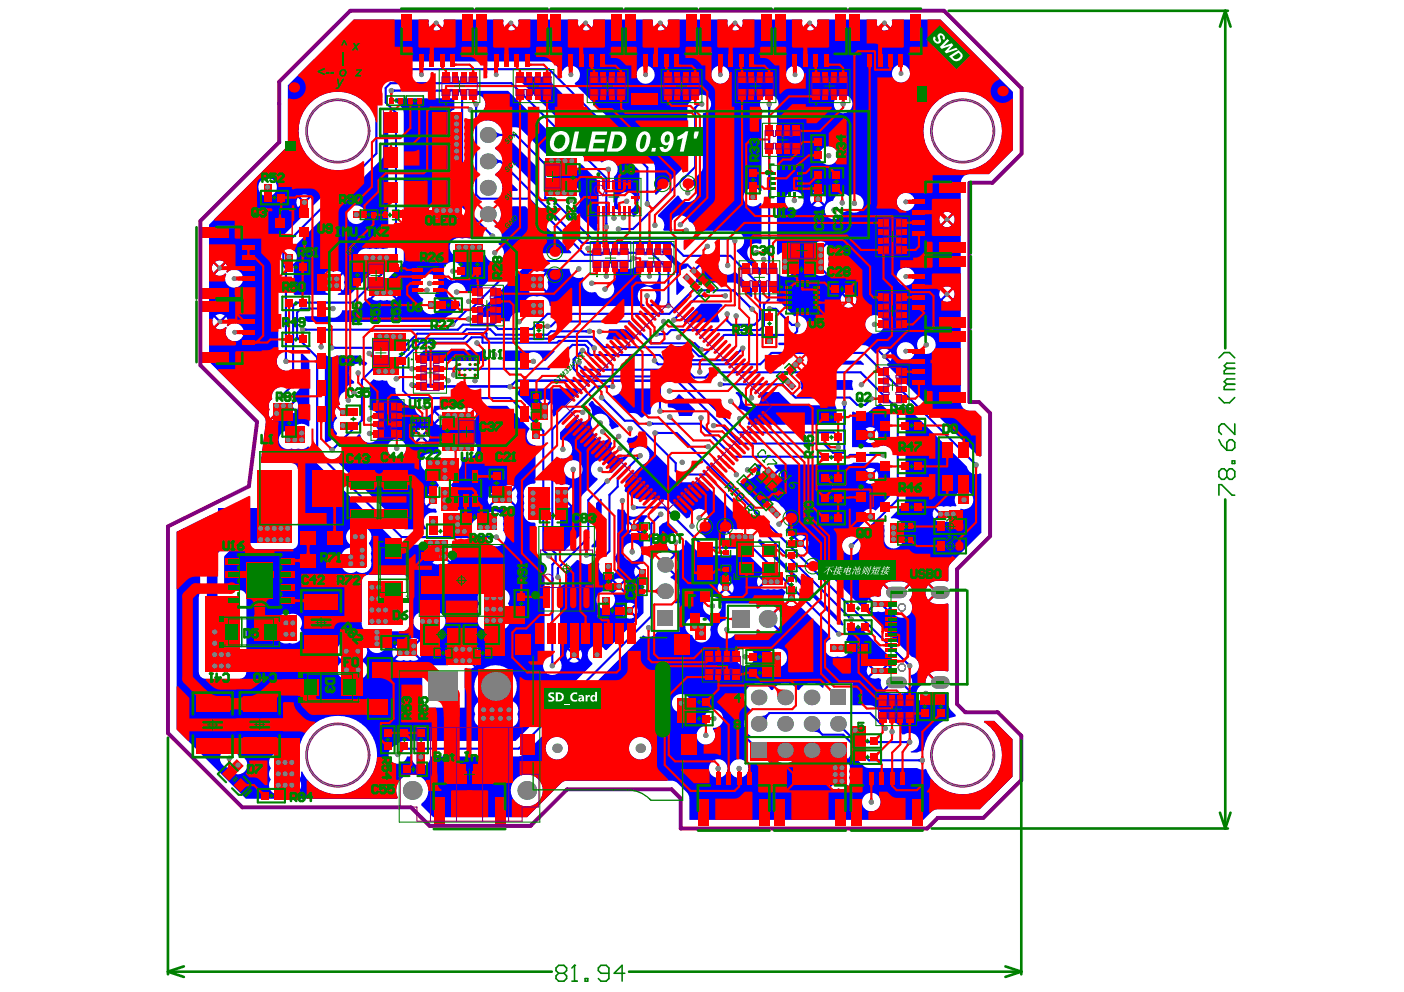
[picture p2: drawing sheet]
<svg xmlns="http://www.w3.org/2000/svg" width="297mm" height="210mm" viewBox="0 0 297 210" stroke-linecap="round" stroke-linejoin="round" font-family="sans-serif">
<g fill="#00f">
<path d="M60.3 75.6h.4l.2 .5h-.8z"/>
<path d="M70.3 94.6l.4-.2 .3 .4-.2 .4z"/>
<path d="M70.5 73.2l.5 .2v.4l-.5 .2z"/>
<path d="M69.6 65.1l.5-.2v.8l-.5-.2z"/>
<path d="M84.2 159.1l.4-.2 .3 .3-.2 .4z"/>
<path d="M83.2 18.8l.4 .1v.5l-.4 .2z"/>
<path d="M87.7 81.4l.3 .2-.1 .4h-.6z"/>
<path d="M87.7 81.4l.3 .1-.1 .5h-.6z"/>
<path d="M87.6 81l.4 .2v.4l-.4 .2z"/>
<path d="M87.5 77.6l.5 .2v.5l-.5 .1z"/>
<path d="M93 82l.5-.2 .2 .5z"/>
<path d="M93.3 81.3l.8 .2-.6 .5z"/>
<path d="M104.2 113.4l.4-.2v.8l-.4-.1z"/>
<path d="M107.9 81.3l.5-.2 .3 .3-.2 .4z"/>
<path d="M107.1 81.6l.5-.2-.1 .8-.4-.2z"/>
<path d="M107.1 81.5l.5-.1-.1 .8-.4-.2z"/>
<path d="M116.6 140h.5l.1 .5h-.7z"/>
<path d="M115.4 117.2l.3-.3 .4 .2-.5 .5z"/>
<path d="M124.5 117.1l.4 .1v.5l-.4 .1z"/>
<path d="M125.3 72.9l.4 .2-.5 .5-.2-.4z"/>
<path d="M123.9 69.9l.4-.2v.8l-.4-.2z"/>
<path d="M127.9 101.8l.6 .5-.5 .2-.3-.3z"/>
<path d="M127.3 84.7l.5-.6 .2 .5-.3 .3z"/>
<path d="M128.8 81.6l.4-.2v.8l-.4-.2z"/>
<path d="M128.1 47.2h.4l.2 .5h-.8z"/>
<path d="M134.9 96.4l.5 .6-.4 .2-.3-.3z"/>
<path d="M133.4 54.8l.4 .4-.3 .2-.3-.3z"/>
<path d="M139.2 108.8l.6 .6-.4 .2-.4-.4z"/>
<path d="M139 91.2l.4 .2v.4l-.4 .2z"/>
<path d="M139.4 86.2h.5l.1 .4h-.8z"/>
<path d="M138.5 76.9l.5-.6 .2 .4-.3 .4z"/>
<path d="M139.2 70.3l.5 .2v.4l-.5 .2z"/>
<path d="M136.7 42.3h.5l.1 .4h-.7z"/>
<path d="M141.2 63.8h.4l.2 .5h-.8z"/>
<path d="M147.6 73.6l.3-.4 .5 .2-.6 .6z"/>
<path d="M152.8 80.9l.4 .2v.5l-.4 .1z"/>
<path d="M156.6 73.7l.5 .5-.4 .2-.3-.3z"/>
<path d="M163.2 64.9l.4 .2v.5l-.4 .1z"/>
<path d="M168.3 69l.8 .2-.2 .4-.5-.1z"/>
<path d="M167.9 68.5l.5-.1v.7l-.5-.1z"/>
<path d="M179.4 130.6l.3-.3 .4 .2-.5 .5z"/>
<path d="M176.7 133.7l.3-.3 .5 .2-.6 .6z"/>
<path d="M180.1 114.9l.5-.2 .3 .3-.2 .5z"/>
<path d="M178.2 85.7h.8l-.1 .4h-.5z"/>
<path d="M183.8 84.4l.5 .5-.4 .2-.3-.3z"/>
<path d="M186.6 153.7l.3-.3 .4 .2-.6 .5z"/>
<path d="M186 96l.5-.1v.7l-.5-.1z"/>
<path d="M191.7 140.4l.3-.3 .5 .2-.6 .6z"/>
<path d="M205.7 97.9l.4-.3 .4 .2-.6 .6z"/>
<path d="M103.4 49.5l.4-.3 .4 .2-.6 .6z"/>
<path d="M100.3 22.4h.8l-.1 .5h-.5z"/>
<path d="M134.4 107l.5 .2v.4l-.5 .2z"/>
<path d="M137.8 89.3l.4 .1v.5l-.4 .1z"/>
<path d="M142.5 67.2l.5-.2 .3 .3-.2 .4z"/>
<path d="M152.6 62.4l.5-.2v.8l-.5-.2z"/>
<path d="M160.5 151.5l1.1-.1 .6-.3 .3 .4-.3 .6v1z"/>
<path d="M177.1 93.8h.5l.1 .4h-.7z"/>
<path d="M191.6 156.8l.5-.2v.8l-.5-.2z"/>
<path d="M59.5 83.3l.4-.2 .3 .4-.2 .4z"/>
<path d="M64.4 69.4l.5 .1v.5l-.5 .1z"/>
<path d="M95.8 68l.4-.2 .3 .3-.2 .5z"/>
<path d="M104.8 36.8l.8-.6 4 3.9-.1 .3h-3.1l-.2-.2a3.2 3.2 0 0 0-1.4-3.2z"/>
<path d="M104.4 33l.8 .7 .7 .2v.5l-.7 .2-.8 .7z"/>
<path d="M104.4 27.4l.8 .7 .7 .2v.5l-.7 .2-.8 .7z"/>
<path d="M117.8 121.3h.5l.1 .4h-.8z"/>
<path d="M122.7 74.2l.5 .5-.4 .2-.3-.3z"/>
<path d="M131.2 48.1l.5 .1v.5l-.5 .1z"/>
<path d="M158.4 65l.3-.3 .4 .2-.5 .5z"/>
<path d="M171.7 154.8l1.6-1.6 .1 1.1 .3 .6-.3 .3-.6-.3z"/>
<path d="M170.9 76.3h11.2l.7 .7-.1 .3-.6-.1h-11.2l-.2-.3z"/>
<path d="M126.1 106.5l.9-1 .3 .1v10.2h-2.1l-.1-.3a2.12 2.12 0 0 0 1-1.7z"/>
<path d="M117 36l.4-.1 .7 .1 .7-.1 .7 .1 .8-.1a1.92 1.92 0 0 0 2.5-1.1h.2l3.6 3.6v8.6a1.94 1.94 0 0 0-.2 1.6l-.2 .2h-.4l-4.3-4.3v-.3a1.97 1.97 0 0 0 1-3 1.68 1.68 0 0 0-.6-1.7 1.68 1.68 0 0 0-1.8-.2 1.57 1.57 0 0 0-1.4 0 1.57 1.57 0 0 0-1.5 0l-.2-.1z"/>
<path d="M153.5 66.8h.7l-.1 .5h-.5z"/>
<path d="M162.3 22.4h.8l-.1 .5h-.5z"/>
<path d="M194.3 160.7l.4-.2v.8l-.4-.2z"/>
<path d="M68.7 75.2l.2-.1a1.9 1.9 0 0 0 2.3 .1h5a1.91 1.91 0 0 0 1.4 1.5l.1 .3-.6 .5a1.97 1.97 0 0 0-2.9 .3 1.97 1.97 0 0 0 .7 2.9v.4a1.94 1.94 0 0 0-2 1.8 1.94 1.94 0 0 0-.9 2.7l-.5 .3 1.2 1.2-.3 .3-1.2-1.2a1.81 1.81 0 0 0 .1 2.3 1.93 1.93 0 0 0 0 3.1v.3l-1.4 1.4-.9 .4-.3-.1z"/>
<path d="M104.8 31.2l1.2-1h2.5l5.2 5.2v3.9l-.2 .1-6.4-6.4-1.1-.5-1.2-1z"/>
<path d="M141.3 84.9l.2-.2a1.9 1.9 0 0 0 1.9-1.2l.4-.1 3.2 3.3-.6 1.3h-2.8a1.92 1.92 0 0 0-2.2-1.7l-.1-.4z"/>
<path d="M87.8 76l1.8-1.9h9l.9-.2a2.09 2.09 0 0 0 2.7 .2h.5l.1 .3a1.84 1.84 0 0 0 .2 1.7l-.1 .3h-14.7l-.3-.2z"/>
<path d="M128.9 69.7h3.5l2 1.9-.2 .2h-5.7l-.3-.3a1.88 1.88 0 0 0 .6-1.6z"/>
<path d="M144.6 67.9l3.7-3.7h4.1l.4 .2v.4a1.94 1.94 0 0 0-.6 2.7v.5l-.2 .2h-7.2z"/>
<path d="M160.5 114.2l.3-.1 17.4 17.3 .3 .8-.2 .2-.5-.2-17.6-17.5z"/>
<path d="M155.7 83h1.4l.2 .2a1.97 1.97 0 0 0 1.7 3 1.97 1.97 0 0 0 1.7-3l.1-.2h4l2.3 2.3 .8 .4 8.8 .1 .3 .6v3.3l-.3 .2h-18.4l-.1-.3a1.97 1.97 0 0 0-.1-2.2 1.97 1.97 0 0 0-2.1-.7l-.2-.3a1.94 1.94 0 0 0-.2-3.2z"/>
<path d="M129.6 83.7a1.95 1.95 0 0 0 1.9-1.5h6.5v3.7a1.84 1.84 0 0 0-.3 1.5l-.2 .3a1.86 1.86 0 0 0-1.6 .6l-.3 .1a2.53 2.53 0 0 0-2.8-1l-3.3-3.4z"/>
<path d="M109.6 16.3h5.8l19.9 19.8v6a1.94 1.94 0 0 0 .2 2.4l-1.4 1.4-.3-.1-.5-1.1 .1-.3a1.97 1.97 0 0 0 .9-2.8 1.97 1.97 0 0 0-2.9-.6 1.97 1.97 0 0 0-.2 2.9l-.1 .4-.3 .1-.9-.2v-6.8a1.97 1.97 0 0 0 .3-2.9 1.97 1.97 0 0 0-2.9-.1l-17.9-17.8z"/>
<path d="M169.4 80.4h10.9l.1 .3a1.95 1.95 0 0 0 .1 1.7l-.1 .2-10.8-.1-.2-.2a1.89 1.89 0 0 0-.1-1.6z"/>
<path d="M106.6 74.1h10.7l.1 .3-2 2h-.6a1.97 1.97 0 0 0-2-1.9 1.97 1.97 0 0 0-1.9 1.9h-4.5l-.1-.3a1.84 1.84 0 0 0 .2-1.7z"/>
<path d="M99.6 19.2h7.9l12.6 12.7-.1 .2-1.2 .1-.7-.1-.7 .1a1.86 1.86 0 0 0-2 .3l-5.4-5.4-.9-.2-3.2-.1a4.6 4.6 0 0 0-2.7-1.3h-.5l-.3-.2v-2.2a1.96 1.96 0 0 0-.3-2.5 1.96 1.96 0 0 0-2.4-.2l-.3-.1v-.8z"/>
<path d="M140 53h1.2l2.3 2.3a2.37 2.37 0 0 0 2.1 .5l1.2 1.2 1.1-1.2h3.9l.2 .2a1.96 1.96 0 0 0 1.1 2 1.96 1.96 0 0 0 2.3-.4h.2l3.5 3.5v1.7l-.2 .1-2.6-2.6-.7-.5h-8.3a.76 .76 0 0 1 .5-1.1l-1.1-1.4-1.2-1-.3 .5a1.96 1.96 0 0 0-1.8 1.7 1.96 1.96 0 0 0 1.3 2.1l.1 .3-1.5 1.5-.2-.1-.1-5.6-.4-.8-2.7-2.6zM147.1 57.3l1 1.1a1.62 1.62 0 0 0 0-2.1z"/>
<path d="M109.8 82.2h13l.1 .2-5.7 5.8-.2-.2-.4-.9a1.62 1.62 0 0 0 0-2l-1.2 1.2-.1-.1-.2 .1-1.2-1.2a1.62 1.62 0 0 0 0 2l-.2 .3h-.2l-4.2-4.1zM114.3 84.8l1 1 1-1a1.63 1.63 0 0 0-2 0z"/>
<path d="M180.3 87.2l.3-.1a4.8 4.8 0 0 0 3.2 0l.9-.8a1.85 1.85 0 0 0 1.3-.9l.3-.1 2 2v7.2l-.3 .2a1.9 1.9 0 0 0-2.2-.1h-5.5zM183.1 90.7l1.1 1 1-1a1.63 1.63 0 0 0-2.1 0zM184.5 92.1l1 1a1.62 1.62 0 0 0 0-2.1zM182.8 91a1.62 1.62 0 0 0 0 2.1l1-1zM183.1 93.4a1.63 1.63 0 0 0 2.1 0l-1-1z"/>
<path d="M81.3 24l.2-.1 .6 .6v27.9l-.2 .2-.8 .1-.8-.1-2.1 .1a1.96 1.96 0 0 0-2.7 1.8 1.96 1.96 0 0 0 2.7 1.9l1.2 .1 .1 .4-5.5 5.5h-2.5v-.3l.7-.3-1.1-1.2 .3-.3 1.2 1.2a1.59 1.59 0 0 0 .1-1.8 1.6 1.6 0 0 0-.1-1.7l-1.2 1.2-.3-.3 1.1-1.2a1.6 1.6 0 0 0-1.7-.2 1.6 1.6 0 0 0-1.7 .2l1.1 1.2-.3 .3-1.1-1.2a1.59 1.59 0 0 0-.2 1.7 1.6 1.6 0 0 0 .2 1.8l1.1-1.2 .3 .3-1.1 1.2 .7 .3v.3h-7.1l-.3-.2v-5.4l-.2-.8a1.74 1.74 0 0 0 0-3.1l-.1-.3 19.3-19.3 .2-.8zM73.4 45.4a2 2 0 0 0 4 0 2 2 0 0 0-4 0z"/>
<path d="M118.5 91.5l3-3h.3a1.96 1.96 0 0 0 2.9 .2 1.96 1.96 0 0 0-.2-2.9v-.3l.7-.7 .3 .1a1.85 1.85 0 0 0 1.4 1.1l4 4.1-.1 .3-1.2 .4-.3-.1-.4-.7a1.97 1.97 0 0 0-2.4-2.4 1.97 1.97 0 0 0-.9 3.3 1.99 1.99 0 0 0 .9 2.1 1.99 1.99 0 0 0 2.3-.1l.2 .1 .5 .7a2.02 2.02 0 0 0 .5 2.7 2.02 2.02 0 0 0 2.8-.3 2.02 2.02 0 0 0-.2-2.8l.2-.7a2.04 2.04 0 0 0 1.9-.5l6.6 6.6a2.93 2.93 0 0 0 2.4 3.3h5.1l9.5 9.5-.2 .5h-1.1l-.6-.1-.7 .1a1.59 1.59 0 0 0-1.6 .3l1.1 1.1-.3 .3-1.2-1.1a1.58 1.58 0 0 0-.3 1.4l-.1 .2h-3.5l-1.8-1.7 .4-1a1.99 1.99 0 0 0 .8-3.4 1.99 1.99 0 0 0-3.3 1.3l-.6 .3-3.6-3.5-.7-.4-5.9-.1a1.85 1.85 0 0 0-1.5-.2 2.34 2.34 0 0 0-1.4-1.6l.1-2 3.5-3.6a1.97 1.97 0 0 0 1-3.3 1.97 1.97 0 0 0-3.3 1l-4 4.1-.6-.3a1.97 1.97 0 0 0-1.4-2.4 1.97 1.97 0 0 0-2.4 1.3 1.97 1.97 0 0 0 1.3 2.5v.3l-3.1 3.1-.4 .8-.1 7.7-3.4 3.5-.4-.1-.5-.7v-8.3l.3-.1a1.64 1.64 0 0 0 1.9-.2l-1.2-1.2 .3-.3 1.2 1.2a1.63 1.63 0 0 0 .1-1.9 1.64 1.64 0 0 0-.2-1.9l-1.1 1.2-.4-.3 1.2-1.2a1.61 1.61 0 0 0-1.8-.2l-.3-.1v-5.3l.3-.2a1.96 1.96 0 0 0 2.3-1.9 1.96 1.96 0 0 0-2.3-2l-.3-.2zM119.3 99.3a1.97 1.97 0 0 0 3.9 0 1.97 1.97 0 0 0-3.9 0z"/>
<path d="M100.9 66.5l9.6-9.6h10a2 2 0 0 0 2.9 1.7l.1 .3a1.96 1.96 0 0 0 .1 2.2 1.96 1.96 0 0 0 2.2 .7l.4 .1a1.96 1.96 0 0 0 2.8 1 1.96 1.96 0 0 0 .5-3 1.92 1.92 0 0 0 .3-2.8l.1-.2h3.5l.7-.2a2.64 2.64 0 0 0 1.7-1.6h1.3l1.3 1.3-.1 .3a1.97 1.97 0 0 0-2.9 1.4 1.97 1.97 0 0 0 2.3 2.3 1.97 1.97 0 0 0 1.4-2.9l.3-.1 .4 .4v5.8l-.4 1.2h-1.9l-.1-.3a1.97 1.97 0 0 0 1.1-3 1.97 1.97 0 0 0-3.2 0 1.97 1.97 0 0 0 1.1 3l-.1 .3h-19.9l-.1-.2a1.96 1.96 0 0 0-2.7-1.8 1.95 1.95 0 0 0-2.1 .4 1.95 1.95 0 0 0-.4 2.1l-.2 .8-.2 .2a1.95 1.95 0 0 0-2.9 1.7h-1.7a2.04 2.04 0 0 0-1.6-.9h-3.4zM111.5 58a1.59 1.59 0 0 0-.1 1.7 1.6 1.6 0 0 0 .1 1.8l1.2-1.2 .3 .3-1.1 1.2a1.6 1.6 0 0 0 1.7 .2 1.6 1.6 0 0 0 1.7-.2l-1.1-1.2 .3-.3 1.1 1.2a1.59 1.59 0 0 0 .2-1.8 1.6 1.6 0 0 0-.2-1.7l-1.1 1.2-.3-.3 1.1-1.2a1.6 1.6 0 0 0-1.7-.2 1.6 1.6 0 0 0-1.7 .2l1.1 1.2-.3 .3z"/>
<path d="M83.5 21l.4-.2h12.2v2.4a1.67 1.67 0 0 0-1 2.3 1.57 1.57 0 0 0 0 1.5 1.57 1.57 0 0 0 0 1.4 1.57 1.57 0 0 0 0 1.4 1.57 1.57 0 0 0 0 1.4 1.57 1.57 0 0 0 0 1.5 1.67 1.67 0 0 0 1 2.3v7.8l-.2 .2-.6-.1a1.57 1.57 0 0 1-1.5 0 1.57 1.57 0 0 1-1.4 0l-1 .3 1.2 1.2-.2 .1 .2 .2-1.2 1.2a1.6 1.6 0 0 0 1.7 .2 1.57 1.57 0 0 0 1.5 0 1.57 1.57 0 0 0 1.4 0 1.61 1.61 0 0 0 1.8-.3l4.3 4.4-.1 .2-.6-.1-.7 .2-.7-.2-.8 .2-.7-.2-.7 .2a1.96 1.96 0 0 0-2.7 1.8 1.96 1.96 0 0 0 2.7 1.8l.7 .2 2.2-.2a1.85 1.85 0 0 0 1.8-.2l.3 .2a1.97 1.97 0 0 0 3.1 .9 1.97 1.97 0 0 0-.4-3.3v-.2a1.96 1.96 0 0 0-.8-3.4v-.4l.3-.2-2-2 .4-.3 1.9 1.9a2.74 2.74 0 0 0 .4-3.2l.1-.2h5.4l9.7 9.6-.1 .3h-10.9l-.9 .2-8.5 8.5a2.21 2.21 0 0 0-1.9-.5 2.01 2.01 0 0 0-2.2-2 2.01 2.01 0 0 0-1.8 2.4 2.01 2.01 0 0 0 2.5 1.6l.3 .8-2 2.1a1.92 1.92 0 0 0-1.6 1.4h-28.7l-.6-.3v-.9h4.9a1.95 1.95 0 0 0 3-1.2h2.3l.8-.3 2.6-2.4h.3l1.2-1.2 .3 .3-1.2 1.2a1.6 1.6 0 0 0 1.8 .1 1.57 1.57 0 0 0 1.4 0 1.6 1.6 0 0 0 1.7-.1l-1.2-1.2 .2-.2-.2-.1 1.2-1.2a1.6 1.6 0 0 0-1.7-.2l-.7-.2-.2-.2 3.9-3.9 .3-.3 .2-.9v-31l-.2-.9-1.7-1.8zM91.1 43.5a1.62 1.62 0 0 0 0 2.1l1-1.1zM93.8 57.4a2 2 0 0 0 4 0 2 2 0 0 0-4 0zM82.9 61.9l1 1a1.62 1.62 0 0 0 0-2zM89.5 58.6a1.92 1.92 0 0 0-.6 1.4 1.95 1.95 0 0 0 .6 3.2l.1 .2a1.97 1.97 0 0 0 .6 2.8 1.97 1.97 0 0 0 2.7-.7 1.97 1.97 0 0 0-.9-2.7v-.3l.3-1.1a2 2 0 0 0 0-2.8 2 2 0 0 0-2.8 0z"/>
<path d="M60.9 18.1l14-14h15.7l.1 .3a1.56 1.56 0 0 0 .3 1.4l1.1-1.1 .2 .2 .1-.2 1.2 1.1a1.53 1.53 0 0 0 .2-1.5l.2-.2h12.4l.1 .3a1.56 1.56 0 0 0 .3 1.4l1.1-1.1 .2 .2 .1-.2 1.2 1.1a1.53 1.53 0 0 0 .2-1.5l.2-.2h12.4l.1 .3a1.56 1.56 0 0 0 .3 1.4l1.1-1.1 .2 .2 .2-.2 1.1 1.1a1.53 1.53 0 0 0 .2-1.5l.2-.2h12.4l.1 .3a1.56 1.56 0 0 0 .3 1.4l1.1-1.1 .2 .2 .2-.2 1.1 1.1a1.53 1.53 0 0 0 .2-1.5l.2-.2h12.4l.1 .3a1.56 1.56 0 0 0 .3 1.4l1.2-1.1 .1 .2 .2-.2 1.1 1.1a1.53 1.53 0 0 0 .3-1.5l.1-.2h12.4l.1 .3a1.56 1.56 0 0 0 .3 1.4l1.2-1.1 .1 .2 .2-.2 1.1 1.1a1.53 1.53 0 0 0 .3-1.5l.1-.2h12.4l.1 .3a1.56 1.56 0 0 0 .3 1.4l1.2-1.1 .1 .2 .2-.2 1.1 1.1a1.53 1.53 0 0 0 .3-1.5l.1-.2h10.2l15.3 15.3v12.4l-5.1 5h-4.1a1.83 1.83 0 0 0-1.8 1.9v46.8a1.83 1.83 0 0 0 1.8 1.4h1.3l1.2 1.3v8.2l-.2 .2-.5-.1-19.3-19.3 .1-.3 .4-.2-2.3-2.3-.2 .4h-.3l-1.7-1.5-.8-.3h-18l-.2-.2 .1-.3h3.2a2.92 2.92 0 0 0 2.4-2.5 1.95 1.95 0 0 0 .1-2.4 1.95 1.95 0 0 0-2.3-.7l-2.8-2.7-1-.5 .1-5.7h.3a1.97 1.97 0 0 0 2.4 .3 1.97 1.97 0 0 0 .8-2.4 1.96 1.96 0 0 0-.8-2.3 1.96 1.96 0 0 0-2.5 .3l-.2-.1v-30.7a1.97 1.97 0 0 0-1.7-3 1.97 1.97 0 0 0-1.6 3v17.3l-.3 .1a1.97 1.97 0 0 0-2.9-.2 1.97 1.97 0 0 0 0 2.9 1.97 1.97 0 0 0 2.9-.3l.3 .1v8.4l-.3 .2-.2-.1a1.99 1.99 0 0 0-2.5 1.5 1.99 1.99 0 0 0 1.6 2.4 1.96 1.96 0 0 0 1.4 1.4v1.2l-.3 .1-5-4.9 .1-.3a2.02 2.02 0 0 0 1.5-2.3 2.02 2.02 0 0 0-2-1.7l-8.2-.1-.1-.6a1.93 1.93 0 0 0-1.3-1.3 1.96 1.96 0 0 0-2.7-1.1 1.96 1.96 0 0 0-.8 2.8l-.1 .2h-1.7l-.2-.2 .2-.4a1.94 1.94 0 0 0-1.2-2.4l-.1-.3 4.1-4.1h.4l.1 .4a1.97 1.97 0 0 0 3.2 .3 1.97 1.97 0 0 0-.8-3.2l-.1-.3 2.1-2.1 .5-.8v-11.7a1.98 1.98 0 0 0 1.5-2.9 1.98 1.98 0 0 0-3.2-.5 3.3 3.3 0 0 0-1.6 2.2v11.8l-6.6 6.6-.2-.1v-5.7l-.2-.8-16.8-16.8 .1-.3a1.91 1.91 0 0 0 .4-3.1 1.91 1.91 0 0 0-3 .6h-.3l-1.9-1.8-.8-.2h-35.5a3.3 3.3 0 0 0-2.6 2.6v6.6l-.3 .1a8.3 8.3 0 0 0-14.2 3 8.3 8.3 0 0 0 10.2 10.4l.1 .2-7.6 7.7-.2-.2v-.1a1.61 1.61 0 0 0-.3-1.5l-2.3 2.4a1.59 1.59 0 0 0 1.6 .2l.1 .2-6.3 6.4-.4 .7-.1 4.5 .2 .8 .4 .5-.1 18a1.96 1.96 0 0 0 1.6 2.9v2.3l-1.3 1.3a1.95 1.95 0 0 0-1.5 2.5 1.66 1.66 0 0 0-.6 2.2 1.63 1.63 0 0 0 .2 1.8l1.2-1.2 .1 .2 .2-.2 1.2 1.2 .3-1 .5-.1 .3 .1a1.62 1.62 0 0 0 1.4-.3l-1.2-1.2 .2-.1-.2-.2 1.2-1.2-.5-.3-.2-.2 1.5-1.5 .4-.7v-6.9l.3-.2 1.6 1.6v13.9h-.3a1.97 1.97 0 0 0-3.3 .9l-.4 .1a1.97 1.97 0 0 0-2.5 2 1.97 1.97 0 0 0 2.7 1.7l.7 .1 .7-.1a1.9 1.9 0 0 0 2.1-.4l.3 .1a2.58 2.58 0 0 0 .4 2.3l17.9 17.9 .4 .3 .8 .2h4.4a1.65 1.65 0 0 0 1.4 1.2 1.2 1.2 0 0 1 0 1.2l.4 1.1 1.1-1.2 .4 .3-1.2 1.2a1.6 1.6 0 0 0 1.7 .2 1.6 1.6 0 0 0 1.8-.2l-1.2-1.2 .3-.3 1.2 1.2 .1-.2a1.63 1.63 0 0 0 .1-1.6 1.57 1.57 0 0 0 0-1.4l.1-.3h8.4a1.97 1.97 0 0 0 2.6-.5 1.97 1.97 0 0 0-.2-2.6l.1-.6-.1-.7a1.97 1.97 0 0 0-1.2-2.6 1.97 1.97 0 0 0-2.6 1.3l-.4 .1a1.96 1.96 0 0 0-2.4 1.5l-.3 .1-.8-.5a.6 .6 0 0 1-.2-.8 1.61 1.61 0 0 0-.3-1.5l-1.2 1.2-.3-.3 1.1-1.2-.5-.3h-1l-.2-.2v-.3a1.79 1.79 0 0 1 0-1.6 1.79 1.79 0 0 1 0-1.6 1.9 1.9 0 0 0-.6-1.4v-.3a1.93 1.93 0 0 0 .4-2.2l.2-.4a2.02 2.02 0 0 0 1.4-2.9l.1-.2h.9a1.97 1.97 0 0 0 2.5-2 1.97 1.97 0 0 0-2.7-1.8l-.7-.1-2.2 .1a1.95 1.95 0 0 0-2.2 .5 1.95 1.95 0 0 0-.3 2.2l-.1 .3-1 .1-.3-.1a1.97 1.97 0 0 0-2.5 2.1 1.97 1.97 0 0 0 2.8 1.6l.4 .2 .1 .4a1.9 1.9 0 0 0 .5 2.2l-.6 1.6-.3 .2h-.8l-.6 .3 1.2 1.2-.2 .2 .2 .1-1.2 1.2 .6 .3h.9l.2 .1 .2 .6-.3 .2a1.97 1.97 0 0 0-2.2 .9 1.97 1.97 0 0 0 .3 2.3l-.1 .3h-4.4l-14.7-14.7v-.3a1.85 1.85 0 0 0 1.2-1.4l3.7-3.7 .3 .1a1.97 1.97 0 0 0 2.9 1.5 1.97 1.97 0 0 0 .5-3.2l.3-.6a1.97 1.97 0 0 0-1.7-3v-5.6l.9-.9a1.85 1.85 0 0 0 1.8 .2l1 .1v.2a1.94 1.94 0 0 0 1.7 1.4 1.98 1.98 0 0 0 .5 1.7l1.9 1.9 .4 .1 1.2 .1 .2 .2a1.96 1.96 0 0 0 2 2.1 1.96 1.96 0 0 0 1.9-2.1l.2-.2h15.4l4.7 4.7v.3a1.97 1.97 0 0 0-.4 2.1 1.97 1.97 0 0 0 1.7 1.2v7.9l-.3 .3a1.94 1.94 0 0 0-2.1 2.6l-.1 .7 .1 2.2a1.94 1.94 0 0 0 2.1 2.6l.3 .3v5.6a2.42 2.42 0 0 0 .9 1.7 1.9 1.9 0 0 0 1 1.3v20.4a1.97 1.97 0 0 0 1.7 3 1.97 1.97 0 0 0 1.6-3v-15.8a2.06 2.06 0 0 0 1.2-3.1l2.4-2.4h.3a1.93 1.93 0 0 0 2.8 .6h1.5l.1 .2a1.97 1.97 0 0 0 2.5 2.5 1.97 1.97 0 0 0 .6-3.5v-.3l.5-.6 .2-.8v-8.7l.3-.2 1.2 .1a1.96 1.96 0 0 0 3 1.2h1.8l.1 .3a1.97 1.97 0 0 0-.9 1.5v8.3l-1.3 .6 1.2 1.1-.1 .2 .1 .1-1.2 1.2 1.3 .6v6.8l-7.8 7.9-.3-.1a1.97 1.97 0 0 0-3.1-.4 1.97 1.97 0 0 0 .4 3.1v.3l-16.2 16.3h-23.7l-.8 .2-.9 .7a1.97 1.97 0 0 0-.9 3.4 1.97 1.97 0 0 0 3.3-1h.9l.1 .1a1.98 1.98 0 0 0 2 1.9 1.98 1.98 0 0 0 1.9-1.9l.1-.1h18.6l.9-.3 25.5-25.4a1.94 1.94 0 0 0 2.9-.7h4.7v-6.1h-.9l-.1-.2a3 3 0 0 0-.8-5.1v-.3l.6-.4-2-1.9 .2-.2-.2-.1 2-2-.4-.3a2.67 2.67 0 0 0-2.4-.2l-.3-.1v-5.3l.8-.8 .9-.5 2.3 2.3-.1 .3a1.97 1.97 0 0 0-2.3 1.8 1.97 1.97 0 0 0 2.1 2.1 1.97 1.97 0 0 0 1.8-2.3l.2-.2 2.8 2.8 .8 .5h9.8l3.6 3.7-.1 .2-.6 .1-.6 .3 1.2 1.1-.2 .2 .2 .1-1.2 1.2a1.59 1.59 0 0 0 1.7 .2l.6 .2 .7-.2a1.58 1.58 0 0 0 1.6-.2l.8 .8v.2a1.66 1.66 0 0 0-.1 2.2l1.2-1.1 .3 .3-1.2 1.2 .2 .1a2.06 2.06 0 0 0 2.2-.3l6.7 6.7 .2 .8a1.96 1.96 0 0 0-1.1 2.5 1.96 1.96 0 0 0 2.6 1.1 1.96 1.96 0 0 0 2.5-.9 1.96 1.96 0 0 0-.7-2.6 1.9 1.9 0 0 0 .1-2.4l.1-.2 .4 .2a1.98 1.98 0 0 0 1.9-.6h.2l7.4 7.5a2.24 2.24 0 0 0-.4 1.8l-.4 .3-.5-1.1-1.1 1.2-.4-.3 1.2-1.2-.2-.1a1.63 1.63 0 0 0-1.5-.1 1.6 1.6 0 0 0-1.8 .2l1.2 1.2-.1 .1 .1 .2-1.2 1.2a1.6 1.6 0 0 0 1.8 .1l.4 .2 .2 .3v1.1l.5 .9 1.6-1.7 .3 .4-1.6 1.6a5.3 5.3 0 0 0 4.6 .2l.3-.2-1.6-1.6 .3-.4 1.7 1.7a2.27 2.27 0 0 0 .1-2.8l.1-.3h.3a1.97 1.97 0 0 0 1.4-2 1.97 1.97 0 0 0-1.5-1.8l-22.5-22.5v-.2l-1.2-1.2-3-2.8a2 2 0 0 0 0-2.8 2.12 2.12 0 0 0-1.1-2.5 1.97 1.97 0 0 0-1.9-1 1.97 1.97 0 0 0-1.6 1.3l-.4 .1-4.7-4.8v-.3l1.1-1a1.96 1.96 0 0 0 2.1-.6 1.96 1.96 0 0 0 .2-2.1l.2-.3h1l.1 .3-.1 .2a1.65 1.65 0 0 0 .1 1.9l1.2-1.2 .3 .3-1.2 1.2 .4 .2 .3 .5 2.3-2.4-.4-.2-.3-.5 .1-.3h15.6l1-.4 5.4 .1a1.93 1.93 0 0 0 2.1-.2l.3 .2v7l-3.1 3.1-.2-.2a1.68 1.68 0 0 0-2.1 .3 1.68 1.68 0 0 0 0 2.2l-3.3 3.2a1.97 1.97 0 0 0-.8 3.3 1.97 1.97 0 0 0 3.2-1l4.9-4.9 .2 .2 .1 2.3a1.99 1.99 0 0 0 1.9 2.6 1.99 1.99 0 0 0 1.9-2.7v-1.1a2.04 2.04 0 0 0-2.4-2.6l-.1-.2 2.9-3 .2-.8v-19.1l-.1-.5 .2-.2 12.9 13a1.96 1.96 0 0 0 2.8 1.2l.2 .2v12.4l-6.7 6.8-.3 1v2.4l-.2 .2-.2-.1a4.6 4.6 0 0 0-3.5 .5l1.7 1.7-.1 .2 .1 .1-1.7 1.7a4.5 4.5 0 0 0 3.7 .5l.2 .1v14.1l-.2 .2-.2-.1a4.6 4.6 0 0 0-3.5 .5l1.7 1.7-.3 .4-1.7-1.8-.5 1-.1 1h-.4a1.97 1.97 0 0 0-1.5 2.3 1.97 1.97 0 0 0 2.1 1.6 1.97 1.97 0 0 0 1.8-1.9l1.8 .1 .8-.2 .2 .2 .1 2.5 .5 .9 1 1-.1 .3a8.2 8.2 0 0 0-6.7 7.1l-1.3 .5h-1.4v-.2l.3-.1a1.97 1.97 0 0 0 1.3-2.7 1.97 1.97 0 0 0-2.9-.8h-.5l-.2-.3a1.93 1.93 0 0 0-1.9-2.2l-.5-.5-.6-.2-2.8-2.7-.8-.3h-3.8v-4.7h-6.1v.9l-.2 .1-.1-.1a3.1 3.1 0 0 0-4.8 .6h-.4a3.1 3.1 0 0 0-5.2 0h-.4a3.1 3.1 0 0 0-4.8-.6 3.1 3.1 0 0 0 .6 4.8v.3a3 3 0 0 0-.1 5.2l-.1 .3h-.7l5.3 5.2v-1.3h.3l.4 .6 1.9-1.9 .2 .2 .2-.2 1.9 1.9 .5-.9h.3l.6 .9 1.9-1.9 .2 .2 .2-.2 1.9 1.9 .5-.9h.3l.6 .9 1.9-1.9 .2 .2 .1-.2 2 1.9 .5-.8 .3-.1 2.5 2.4 .7 .5h10.7a1.85 1.85 0 0 0 1.8 .2 8.3 8.3 0 0 0 13 3.5 8.3 8.3 0 0 0-.7-13.4v-.3h2.1l3.9 3.9v7.9l-6.9 6.9-9.4 .1-.8 .5-1.7 1.7h-49.6v-4.5l-.2-1-2.2-2.3-.4-.3-.9-.2h-22.6l-.8 .5-7.2 7.2h-19.8l-2.6-2.5 .1-.4 .4-.3a3.4 3.4 0 0 0-1.8-5.8 3.4 3.4 0 0 0-3.6 4.9l-.2 .2h-32l-14.6-14.6v-41.9l7.1-3.5 .2 .1v4.1l-2 2.2-.4 1.3v8.8l-.2 .8v15.9l.1 .6 .3 .4 .4 .3 .6 .1h7.2a1.43 1.43 0 0 0 1.4-1.4v-15.9l-.1-.6-.3-.4-.5-.3-3.8-.2v-7.1l1.5-1.5h12.7l.6-.1 .4-.3 .3-.4 .1-.6v-15.4a1.43 1.43 0 0 0-1.4-1.4h-6.3l-.1-.2 1-8.3-.2-1.2-11.8-11.8v-29l16.5-16.5 .2-.9zM186.1 6.1a1.57 1.57 0 0 0 2 0l-1-.9zM170.3 6.1a1.57 1.57 0 0 0 2 0l-1-.9zM154.5 6.1a1.57 1.57 0 0 0 2 0l-1-.9zM138.7 6.1a1.57 1.57 0 0 0 2 0l-1-.9zM122.9 6.1a1.57 1.57 0 0 0 2 0l-1-.9zM107.1 6.1a1.57 1.57 0 0 0 2 0l-1-.9zM91.3 6.1a1.57 1.57 0 0 0 2 0l-1-.9zM188.7 15.6a1.92 1.92 0 0 0 3.8 0 1.92 1.92 0 0 0-3.8 0zM166.3 15.8a1.92 1.92 0 0 0 3.8 0 1.92 1.92 0 0 0-3.8 0zM150.5 15.8a1.92 1.92 0 0 0 3.8 0 1.92 1.92 0 0 0-3.8 0zM134.7 15.8a1.92 1.92 0 0 0 3.8 0 1.92 1.92 0 0 0-3.8 0zM176.4 22a2 2 0 0 0 4 0 2 2 0 0 0-4 0zM173.3 32.9a2 2 0 0 0 4 0 2 2 0 0 0-4 0zM195.4 27.7a8.3 8.3 0 0 0 16.6 0 8.3 8.3 0 0 0-16.6 0zM54.6 39.6a2 2 0 0 0 4 0 2 2 0 0 0-4 0zM172 40.8l1.1 1 1-1a1.63 1.63 0 0 0-2.1 0zM63.4 41.5l1 1 1-1a1.63 1.63 0 0 0-2 0zM173.4 42.1l1 1a1.62 1.62 0 0 0 0-2zM171.7 41.1a1.62 1.62 0 0 0 0 2l1-1zM172 43.4a1.63 1.63 0 0 0 2.1 0l-1-1zM63.1 41.8a1.62 1.62 0 0 0 0 2.1l1-1.1zM166.1 42.4a1.97 1.97 0 0 0 3.9 0 1.97 1.97 0 0 0-3.9 0zM189.7 42.7a1.92 1.92 0 0 0 3.8 0 1.92 1.92 0 0 0-3.8 0zM175.1 43a1.97 1.97 0 0 0 .4 3.2 1.97 1.97 0 0 0 2.9-1.3l1-.4a1.97 1.97 0 0 0 2.7 0 1.97 1.97 0 0 0 .2-2.7 1.97 1.97 0 0 0-2.8-.3 1.96 1.96 0 0 0-3.2 1l-.8 .2zM199.4 45.2l.9 .9 1-.9a1.57 1.57 0 0 0-1.9 0zM200.7 46.4l.9 1a1.57 1.57 0 0 0 0-1.9zM199.1 45.5a1.57 1.57 0 0 0 0 1.9l.9-1zM199.4 47.7a1.57 1.57 0 0 0 1.9 0l-1-.9zM172.6 51.4l1 1 1.1-1a1.63 1.63 0 0 0-2.1 0zM45.5 55.4l.9 1 1-1a1.57 1.57 0 0 0-1.9 0zM45.2 55.8a1.57 1.57 0 0 0 0 1.9l.9-1zM172.3 51.7a1.58 1.58 0 0 0-.2 1.7l-.1 .7 .1 1.9a1.59 1.59 0 0 0 .2 1.7l1.2-1.1 .1 .1 .2-.1 1.2 1.1a1.59 1.59 0 0 0 .2-1.7l.1-.6-.1-2a1.59 1.59 0 0 0-.2-1.7l-1.2 1.2-.2-.2-.1 .2zM172.6 58a1.63 1.63 0 0 0 2.1 0l-1.1-1zM189.7 58.5a1.92 1.92 0 0 0 3.8 0 1.92 1.92 0 0 0-3.8 0zM45.5 58a1.6 1.6 0 0 0 2.1-.2l.3 .2a1.92 1.92 0 0 0 1.4 2.9 1.92 1.92 0 0 0 2-2.6 1.92 1.92 0 0 0-3.2-.6l-.2-.2a1.6 1.6 0 0 0-.2-1.7zM199.4 60.9l.9 1 1-1a1.57 1.57 0 0 0-1.9 0zM178.5 62.1l1 1 1-1a1.63 1.63 0 0 0-2 0zM200.7 62.2l.9 1a1.57 1.57 0 0 0 0-1.9zM199.1 61.3a1.57 1.57 0 0 0 0 1.9l.9-1zM199.4 63.5a1.57 1.57 0 0 0 1.9 0l-1-.9zM179.8 63.5l1.1 1a1.62 1.62 0 0 0 0-2.1zM178.2 62.4a1.62 1.62 0 0 0 0 2.1l1-1zM178.5 64.8a1.63 1.63 0 0 0 2 0l-1-1zM45.6 66.8l1 1 .9-1a1.57 1.57 0 0 0-1.9 0zM45.3 67.1a1.57 1.57 0 0 0 0 2l.9-1zM183 68.6a2 2 0 0 0 4 0 2 2 0 0 0-4 0zM45.6 69.4a1.6 1.6 0 0 0 2.2-.2l.2 .1a1.92 1.92 0 0 0 1.4 3 1.92 1.92 0 0 0 2-2.6 1.92 1.92 0 0 0-3.2-.6l-.2-.2a1.6 1.6 0 0 0-.1-1.8zM194 72.9a2 2 0 0 0 4 0 2 2 0 0 0-4 0zM186.1 74.1l1 1 1-1a1.57 1.57 0 0 0-2 0zM189.7 74.3a1.92 1.92 0 0 0 3.8 0 1.92 1.92 0 0 0-3.8 0zM187.4 75.4l1 1a1.57 1.57 0 0 0 0-2zM92.2 87l1.2 1.2-.2 .1 .2 .2-1.2 1.1a1.64 1.64 0 0 0 2.2 0h.4a1.57 1.57 0 0 1 1.4 0 1.57 1.57 0 0 1 1.5 0 1.57 1.57 0 0 1 1.4 0l1-.3-1.2-1.2 .2-.2-.2-.1 1.2-1.2a1.6 1.6 0 0 0-1.7-.2 1.57 1.57 0 0 0-1.4 0 1.57 1.57 0 0 0-1.5 0 1.63 1.63 0 0 0-1.8 .3 1.61 1.61 0 0 0-1.5 .3zM61.7 85.9l1 1a1.62 1.62 0 0 0 0-2.1zM99.4 87.9l1 1a1.62 1.62 0 0 0 0-2zM57.5 88.8a1.63 1.63 0 0 0 2 0l-1-1zM91.9 87.3a1.62 1.62 0 0 0 0 2l1-1zM88.2 91l1 1 1-1a1.63 1.63 0 0 0-2 0zM89.5 92.4l1 1a1.62 1.62 0 0 0 0-2.1zM87.8 91.3a1.62 1.62 0 0 0 0 2.1l1.1-1zM88.2 93.7a1.63 1.63 0 0 0 2 0l-1-1zM82 94.9a1.97 1.97 0 0 0 3.9 0 1.97 1.97 0 0 0-3.9 0zM183.1 99.4l1.1 1 1-1a1.63 1.63 0 0 0-2.1 0zM163.8 100.7l1.1 1a1.62 1.62 0 0 0 0-2zM184.5 100.7l1 1a1.62 1.62 0 0 0 0-2zM182.8 99.7a1.62 1.62 0 0 0 0 2l1-1zM162.5 102a1.63 1.63 0 0 0 2 0l-1-1zM183.1 102a1.63 1.63 0 0 0 2.1 0l-1-1zM106.7 103l1 1 1.1-1a1.63 1.63 0 0 0-2.1 0zM103.9 104.4l1.1 1.2-.1 .2 .1 .1-1.1 1.2a1.6 1.6 0 0 0 1.7 .2 1.57 1.57 0 0 0 1.4 0 1.6 1.6 0 0 0 1.8-.2l-1.2-1.2 .3-.3 1.2 1.2a1.59 1.59 0 0 0 .2-1.8 1.6 1.6 0 0 0-.2-1.7l-1.2 1.2-.2-.2-.1 .2-1.2-1.2-.3 .6a.58 .58 0 0 1-.8 .2 1.62 1.62 0 0 0-1.4 .3zM103.5 104.7a1.62 1.62 0 0 0 0 2.1l1.1-1zM90.2 105a1.62 1.62 0 0 0 0 2l1-1zM198 107.4l1.2 1.2-.2 .2 .2 .1-1.2 1.2a1.59 1.59 0 0 0 1.7 .2l.6 .2 .7-.2a1.59 1.59 0 0 0 1.7-.2l-1.2-1.2 .3-.3 1.2 1.2a1.63 1.63 0 0 0 .1-1.9l.2-.3a1.97 1.97 0 0 0 2.6-1.8 1.97 1.97 0 0 0-2.5-1.9 1.97 1.97 0 0 0-1 3l-.2 .3-.5-.1-.7 .1-.7-.1-.6 .1a1.59 1.59 0 0 0-1.7 .2zM197.7 107.8a1.62 1.62 0 0 0 0 2l1-1zM133.1 110.2l1.1 1 1-1a1.63 1.63 0 0 0-2.1 0zM73.8 112.2a1.96 1.96 0 0 0 .8 3.2l.2 .3-.1 .2a1.95 1.95 0 0 0-2.3 2.7 1.95 1.95 0 0 0 .6 2.3 1.95 1.95 0 0 0 2.4-.1 1.95 1.95 0 0 0 2.4 .1 1.95 1.95 0 0 0 .6-2.3l.2-.7-.2-.8a2.05 2.05 0 0 0-.4-2.1 1.99 1.99 0 0 0 .3-2.5 1.99 1.99 0 0 0-2.4-.8 1.9 1.9 0 0 0-2.1 .5zM134.5 111.6l1 1a1.62 1.62 0 0 0 0-2.1zM132.8 110.5a1.62 1.62 0 0 0 0 2.1l1-1zM133.1 112.9a1.63 1.63 0 0 0 2.1 0l-1-1zM168.4 113.6l1 1 1-1a1.63 1.63 0 0 0-2 0zM169.7 114.9l1 1.1a1.62 1.62 0 0 0 0-2.1zM131.8 116.8a1.97 1.97 0 0 0 3.9 0 1.97 1.97 0 0 0-3.9 0zM141 119.5l1.8 1.8a2.71 2.71 0 0 0 0-3.6zM134.5 120a1.62 1.62 0 0 0 0 2l1-1zM129.9 122.7l1 1 1.1-1a1.63 1.63 0 0 0-2.1 0zM160.5 122.1a1.62 1.62 0 0 0 0 2l1-1zM152.5 123.1l1 1 1-1a1.63 1.63 0 0 0-2 0zM101.6 125.1a1.94 1.94 0 0 0-.1 2.6 1.9 1.9 0 0 0 0 2.4 1.95 1.95 0 0 0-.1 2.4 1.95 1.95 0 0 0 2.3 .6l.8 .2 .7-.2a1.95 1.95 0 0 0 2.3-.6 1.95 1.95 0 0 0-.1-2.4 1.9 1.9 0 0 0 0-2.4 1.95 1.95 0 0 0 .1-2.4 1.95 1.95 0 0 0-2.3-.6l-.7-.2-.8 .2a1.9 1.9 0 0 0-2.1 .4zM131.3 124.1l1 1a1.62 1.62 0 0 0 0-2.1zM129.6 123a1.62 1.62 0 0 0 0 2.1l1-1zM153.8 124.4l1.1 1.1a1.62 1.62 0 0 0 0-2.1zM152.2 123.4a1.62 1.62 0 0 0 0 2.1l1-1.1zM184 126.5l1.2 1.2-.1 .1 .1 .2-1.2 1.2a1.6 1.6 0 0 0 1.8 .2 1.61 1.61 0 0 0 1.7-.2l-1.2-1.2 .4-.3 1.1 1.2 .5-1.1 .4 .3a2.19 2.19 0 0 0 2.8 2.5 2.19 2.19 0 0 0 .9-3.6 2.29 2.29 0 0 0 .1-3.1l-1.7 1.6-.3-.3 1.6-1.6a5.3 5.3 0 0 0-4.6-.3l-.3 .3 1.6 1.6-.3 .3-1.6-1.6a2.21 2.21 0 0 0-.5 2 .68 .68 0 0 1-.9 .3 1.62 1.62 0 0 0-1.5 .3zM129.9 125.4a1.63 1.63 0 0 0 2.1 0l-1.1-1zM152.5 125.8a1.63 1.63 0 0 0 2 0l-1-1zM196.4 123.8a2.38 2.38 0 0 0 0 3.1l1.5-1.5zM183.7 126.8a1.62 1.62 0 0 0 0 2.1l1-1.1zM132.2 127.9l1 1 1-1a1.63 1.63 0 0 0-2 0zM126.2 127a1.97 1.97 0 0 0 3.9 0 1.97 1.97 0 0 0-3.9 0zM88 130.1a1.96 1.96 0 0 0-.2 2.5 1.96 1.96 0 0 0 2.3 .7l.8 .1 .7-.1a1.96 1.96 0 0 0 2.7-1.8 1.96 1.96 0 0 0-2.7-1.8l-.7-.2-.8 .2a1.9 1.9 0 0 0-2.1 .4zM59.1 130.4a1.94 1.94 0 0 0-.1 2.6 1.95 1.95 0 0 0-.1 2.4 1.95 1.95 0 0 0 2.3 .6 1.95 1.95 0 0 0 2.3-.6 1.95 1.95 0 0 0 0-2.4 1.95 1.95 0 0 0 0-2.4 1.95 1.95 0 0 0-2.3-.6 1.9 1.9 0 0 0-2.1 .4zM148.7 128.2a2 2 0 0 0 4 0 2 2 0 0 0-4 0zM133.5 129.2l1.1 1a1.62 1.62 0 0 0 0-2zM131.9 128.2a1.62 1.62 0 0 0 0 2l1-1zM145.6 131.1a2.02 2.02 0 0 0 .9 3.4 1.97 1.97 0 0 0 2.5 1.4 1.97 1.97 0 0 0 1.2-2.6 1.95 1.95 0 0 0-.4-2.2 1.95 1.95 0 0 0-2.1-.4 1.91 1.91 0 0 0-2.1 .4zM132.2 130.5a1.63 1.63 0 0 0 2 0l-1-1zM162.7 131l2 1.9a2.93 2.93 0 0 0 0-3.9zM153.5 127.7v3.6a1.97 1.97 0 0 0-1.4 3 1.97 1.97 0 0 0 3.3-.1h4.7v-.9l.3-.1a2.95 2.95 0 0 0 4 0l-2.2-2.1 .2-.1-.2-.2 2.2-2.1a2.95 2.95 0 0 0-4 .1l-.3-.1v-1zM89.3 140.8v8.9h9v-8.3l.3-.1a1.6 1.6 0 0 0 1.8-.2l-1.2-1.1 .3-.4 1.2 1.2a1.67 1.67 0 0 0-.2-2.2l.2-.2a1.62 1.62 0 0 0 0-2l-1.2 1.2-.3-.4 1.2-1.1a1.6 1.6 0 0 0-1.8-.2 1.57 1.57 0 0 0-1.4 0 1.6 1.6 0 0 0-1.7 .2l1.1 1.1-.3 .4-1.2-1.2a1.67 1.67 0 0 0 .2 2.2l-.2 .2a1.58 1.58 0 0 0-.2 1.7l-.1 .3zM71.9 136.4a1.96 1.96 0 0 0 .7 3.2v.3a1.96 1.96 0 0 0-1 2.9 1.96 1.96 0 0 0 2.9 .5 1.96 1.96 0 0 0 3-.6 1.96 1.96 0 0 0-1.1-2.8v-.3a1.96 1.96 0 0 0 1-2.8 1.96 1.96 0 0 0-2.9-.5 1.94 1.94 0 0 0-2.6 .1zM86.5 135.4l1 1 1.1-1a1.63 1.63 0 0 0-2.1 0zM83.7 136.8l1.1 1.2-.1 .1 .1 .2-1.1 1.2a1.6 1.6 0 0 0 1.7 .1 1.57 1.57 0 0 0 1.4 0 1.6 1.6 0 0 0 1.8-.1l-1.2-1.2 .3-.3 1.2 1.1a1.59 1.59 0 0 0 .2-1.7 1.6 1.6 0 0 0-.2-1.7l-1.2 1.2-.2-.2-.1 .2-1.2-1.2-.3 .6a.58 .58 0 0 1-.8 .2 1.62 1.62 0 0 0-1.4 .3zM76.9 122l-.3 .5-.1 .5v9.1a1.38 1.38 0 0 0 1.3 1.4v2a2.02 2.02 0 0 0 1.9 2.7 2.02 2.02 0 0 0 2-2.7l-.1-1.1 .3-.8h3.3a1.43 1.43 0 0 0 1.4-1.5v-9.1a1.43 1.43 0 0 0-1.4-1.4h-7.2l-.6 .1zM120.4 137.2l1.1 1 1-1a1.63 1.63 0 0 0-2.1 0zM83.3 137.1a1.62 1.62 0 0 0 0 2l1.1-1zM121.8 138.5l1 1.1a1.62 1.62 0 0 0 0-2.1zM120.1 137.5a1.62 1.62 0 0 0 0 2.1l1-1.1zM120.4 139.9a1.63 1.63 0 0 0 2.1 0l-1-1zM155.7 139a1.97 1.97 0 0 0 3.9 0 1.97 1.97 0 0 0-3.9 0zM162.6 139.2a1.97 1.97 0 0 0 3.9 0 1.97 1.97 0 0 0-3.9 0zM183.7 140.9a1.62 1.62 0 0 0 0 2l1-1zM142.1 148.8a2 2 0 0 0 4 0 2 2 0 0 0-4 0zM149.6 150.7a1.96 1.96 0 0 0 0 2.7l-.1 .2a1.97 1.97 0 0 0-2.1 2.3 1.97 1.97 0 0 0 2.8 1.4 1.97 1.97 0 0 0 .6-3l.1-.3a1.98 1.98 0 0 0 2-2.6 1.98 1.98 0 0 0-3.3-.7zM101.7 142.1a4.5 4.5 0 0 0-.2 6.1l-.1 .3a1.94 1.94 0 0 0-.8 2.6 1.96 1.96 0 0 0 .3 2.3 1.96 1.96 0 0 0 2.3 .3 1.89 1.89 0 0 0 1.8 0 1.89 1.89 0 0 0 1.8 0 1.96 1.96 0 0 0 2.3-.3 1.96 1.96 0 0 0 .3-2.3 1.93 1.93 0 0 0-1-2.7l-.1-.3a4.5 4.5 0 0 0-.5-6.2 4.5 4.5 0 0 0-6.1 .2zM57.5 159.9a1.94 1.94 0 0 0-.2 2.6 1.9 1.9 0 0 0 0 2.4 1.95 1.95 0 0 0 0 2.4 1.95 1.95 0 0 0 2.3 .7l.7 .1 .7-.1a1.95 1.95 0 0 0 2.3-.7 1.95 1.95 0 0 0 0-2.4 1.84 1.84 0 0 0 .4-1.6l.2-.1a8.3 8.3 0 0 0 13.6 2.3 8.3 8.3 0 0 0-2.9-13.4 8.3 8.3 0 0 0-11.4 7.5l-.3 .1a1.84 1.84 0 0 0-1.9-.2l-.7-.1-.7 .1a1.9 1.9 0 0 0-2.1 .4zM115.4 158.3a2.41 2.41 0 0 0 4.8 0 2.41 2.41 0 0 0-4.8 0zM133 158.3a2.45 2.45 0 0 0 4.9 0 2.45 2.45 0 0 0-4.9 0zM157.7 156.3v4.6l-.2 .1a1.97 1.97 0 0 0-3 1.1 1.97 1.97 0 0 0 2 2.5 1.97 1.97 0 0 0 1.6-2.8l.2-.3h4.7zM169.9 160.9a2.71 2.71 0 0 0 3.6 0l-1.8-1.8zM164.3 160.9a2.71 2.71 0 0 0 3.6 0l-1.8-1.8zM175.5 160.9l1.4 1.4-.4 .3-1.1-1.2a1.59 1.59 0 0 0-.2 1.8 1.57 1.57 0 0 0 0 1.4 1.6 1.6 0 0 0 .2 1.7l1.1-1.2 .4 .4-1.2 1.1a1.6 1.6 0 0 0 1.7 .2 1.6 1.6 0 0 0 1.7-.2l-1.1-1.1 .3-.4 1.2 1.2a1.59 1.59 0 0 0 .2-1.7 1.57 1.57 0 0 0 0-1.4 1.6 1.6 0 0 0-.2-1.8l-1.2 1.2-.3-.3 1.2-1.3-1.9-1.9zM47.1 159.1a1.97 1.97 0 0 0-.4 2.1 1.97 1.97 0 0 0 1.8 1.2 1.97 1.97 0 0 0 2.2 1.4 1.97 1.97 0 0 0 1.6-2.1 1.97 1.97 0 0 0-1.9-1.8 1.97 1.97 0 0 0-3.3-.8zM150 162.6a1.97 1.97 0 0 0 3.9 0 1.97 1.97 0 0 0-3.9 0zM108.1 167.3a3.4 3.4 0 0 0 6.7 0 3.4 3.4 0 0 0-6.7 0zM182.4 169.7a1.97 1.97 0 0 0 3.9 0 1.97 1.97 0 0 0-3.9 0z"/>
</g>
<g fill="none" stroke="#808080" stroke-width=".21">
<circle cx="71.5" cy="27.7" r="6.6"/>
<circle cx="203.7" cy="27.7" r="6.6"/>
<circle cx="190.8" cy="128.5" r=".77"/>
<circle cx="71.5" cy="159.8" r="6.6"/>
<circle cx="190.8" cy="141.2" r=".77"/>
<circle cx="203.7" cy="159.8" r="6.6"/>
</g>
<g fill="none" stroke="#00f" stroke-width=".45">
<path d="M82.8 19.2h14.4l.6 .6v23.7l6.4 6.5M100.7 22v19.2l.8 .8h10.4l11.8 11.9h3.4l.4-.4h10.3l3.6 3.6v7.6M103.2 28.6h5.9l6.3 6.2v7.1l1.2 .1 8.5 8.5h29.9l.5 .4M103.2 34.1h2.7l17.3 17.3h18.7l2.7 2.7h9.9l6.3 6.3v7.1l-1.2 1.2h-4.9l-.9-.8v-1.5M148.5 22h-.6l-.8 .8v12.5l-13.2 13.2h-3.1M162.7 22v41.3l-1.1 1.1v4.5l-.9 .9h-18.7l-.9 .9h-2.3M128.3 48.1v-10.4l-20.1-20.1h-25.6l-1 1v3.1l2.2 2.2v31l-9.1 9.1h-12l-.7 .7v16.7l-2.5 2.5M133.9 54.7l-.5 .5h-23.5l-10.5 10.4h-.7l-2.9 3M136.9 43.1v-7.7l-20.8-20.8h-35.5l-1 1v16.9l-19.7 19.6v4.1l.6 .6v19.7M70.5 65.3h-6.8l-.9 .8v5.3l4.3 4.2v20.2l17.9 17.8h20M115.8 69h.7l1.1-1h15.5l4.6 4.6h9.3l1.4 1.4M122.5 76.7v.7l.9 .8h21.8l1.7 1.7h2.3l1.1-1.1h31.8l7.8 7.8v19.1l-9.8 9.8"/>
<path d="M123.2 74.1l-1.8 1.9v2l1.6 1.7h21.4l11.8 11.8h20.2l.9 1v2.1M124.7 70.1h-8.1l-.8 .7h-10.9l-1.2-1.1h-5l-.9 .9h-9.5l-3 3h-15.2M125.7 73.7l-1.5-1.6h-5.9l-.4 .4h-15.7l-.2-1.1h-2.2l-1.2 1.1h-9.6l-3.7 3.7v6.5l1.6 1.5h21.1l6.9 7v25.2l1.2 1.2M138.5 76.3l.7 .8h21.6l2.4-2.4h19.6l23.7 23.7M153.5 62.6h-5.8l-5.2 5.1M157.1 73.7l-2.5 2.5h-14l-1-1.1h-14.7l-.5-.5v-.9l-.6-.7h-2.7l-5.1 5h-28.9M159.1 65.4l-4-4h-8.5l-5 5h-25.8l-3.2 3.2h-7.2l-.9-.9h-6.6l-1 1.1h-32.9M162.8 65.3h1.3l3.5 3.5h1.2l-.2 .1v1.2l-.7 .8h-14.7l-4.5 4.5h-.8l-1.9-1.9h-18.2l-2.2-2.2h-8.1l-.4 .4h-14.1l-.1-1.2h-3.7l-1.2 1.2h-9.6l-5.6 5.6h-3.1l-3.1 3.1v8.5l-6.3 6.3M87.2 81.4h6l.7 .7M87.2 81.8h21M108 81.8l1.2-1.2 34-.1 13.3 13.4h17.8l1.9 1.9h2.4v-10.5M127.3 84.1l4.9 4.9h1.8l9 9v1.7l.7 .7h5.7l30.7 30.6"/>
<path d="M129.6 81.8h-3.7l-9 9v25.6l.7 .7v1.7l-.7 .7v21.4M135.4 96.4l-4.7 4.8v1.8l-1.8 1.7v11.9l-.8 .8h-4M137.4 89.7h10.7l7 6.9h24.4l.4-.3h7M138.6 91.6h4.6l49.3 49.3M139.6 80.6v6.4M152.4 81.3h13.1l2.8 2.8h11.5l1.6 1.6h1.6l1.3-1.3M128.5 101.8l-4 4v8l-6.5 6.4v1.9M134 107.4h6.6l8.5 8.5h10.1l18.3 18.3M139.8 108.8l-2 2v19.6l-28.1 28h-24.3l-1.2 1.2M160.5 153.2l2.3-2.3h21.3l3.2 3.2M171.7 153.2l2.3 2.3h4.4l5.4 5.4h11.3M177.3 153.2l3.9 3.8h11.3"/>
</g>
<path d="M51.6 111.1h-1.2l-5.5 5.6v10.7" fill="none" stroke="#00f" stroke-width="2.2"/>
<g fill="#00f">
<path d="M46.2 107.6h15.4v7.2h-15.4z" fill-rule="evenodd"/>
<path d="M54.4 99.4h7.2v15.4h-7.2z" fill-rule="evenodd"/>
<path d="M43.5 126.3h7.2v15.9h-7.2z" fill-rule="evenodd"/>
<path d="M78 123h7.2v9.1h-7.2z" fill-rule="evenodd"/>
</g>
<g fill="#808080">
<circle cx="119.4" cy="40.8" r=".56"/>
<circle cx="118" cy="40.8" r=".56"/>
<circle cx="128.7" cy="35.8" r=".56"/>
<circle cx="133.8" cy="116.8" r=".56"/>
<circle cx="107.9" cy="81.8" r=".56"/>
<circle cx="96.8" cy="109.6" r=".56"/>
<circle cx="96.8" cy="111" r=".56"/>
<circle cx="103.1" cy="111.6" r=".56"/>
<circle cx="101.7" cy="111.6" r=".56"/>
<circle cx="104.5" cy="111.6" r=".56"/>
<circle cx="104.5" cy="110.1" r=".56"/>
<circle cx="91" cy="97.9" r=".56"/>
<circle cx="94.1" cy="97.9" r=".56"/>
<circle cx="92.6" cy="97.9" r=".56"/>
<circle cx="94.1" cy="99.5" r=".56"/>
<circle cx="94.7" cy="94.9" r=".56"/>
<circle cx="89.2" cy="92.4" r=".56"/>
<circle cx="89.8" cy="86.2" r=".56"/>
<circle cx="72.5" cy="87.2" r=".56"/>
<circle cx="73.7" cy="84.7" r=".56"/>
<circle cx="134" cy="107.4" r=".56"/>
<circle cx="139.8" cy="108.8" r=".56"/>
<circle cx="115.8" cy="69" r=".56"/>
<circle cx="112.9" cy="59" r=".56"/>
<circle cx="112.9" cy="60.5" r=".56"/>
<circle cx="96.7" cy="44.5" r=".56"/>
<circle cx="93.8" cy="44.5" r=".56"/>
<circle cx="92.4" cy="44.5" r=".56"/>
<circle cx="122.5" cy="56.9" r=".56"/>
<circle cx="148.1" cy="78.7" r=".56"/>
<circle cx="177.3" cy="94.6" r=".56"/>
<circle cx="123.2" cy="74.1" r=".56"/>
<circle cx="186.9" cy="96.3" r=".56"/>
<circle cx="137.4" cy="89.7" r=".56"/>
<circle cx="84.2" cy="159.6" r=".56"/>
<circle cx="151" cy="90.1" r=".56"/>
<circle cx="147.9" cy="109.6" r=".56"/>
<circle cx="150.7" cy="128.2" r=".56"/>
<circle cx="99.5" cy="23.2" r=".56"/>
<circle cx="48.5" cy="160.5" r=".56"/>
<circle cx="196" cy="72.9" r=".56"/>
<circle cx="93.2" cy="88.3" r=".56"/>
<circle cx="156.5" cy="88.6" r=".56"/>
<circle cx="158.2" cy="99.4" r=".56"/>
<circle cx="104.7" cy="53.5" r=".56"/>
<circle cx="104.7" cy="75.1" r=".56"/>
<circle cx="154.6" cy="84.9" r=".56"/>
<circle cx="64" cy="69.8" r=".56"/>
<circle cx="159.1" cy="65.4" r=".56"/>
<circle cx="127.3" cy="84.1" r=".56"/>
<circle cx="180.1" cy="131" r=".56"/>
<circle cx="122.5" cy="76.7" r=".56"/>
<circle cx="180.1" cy="115.5" r=".56"/>
<circle cx="176.5" cy="44.4" r=".56"/>
<circle cx="133.3" cy="90.7" r=".56"/>
<circle cx="123.3" cy="87.3" r=".56"/>
<circle cx="144.3" cy="97.8" r=".56"/>
<circle cx="180.8" cy="43" r=".56"/>
<circle cx="118" cy="122.1" r=".56"/>
<circle cx="128.5" cy="101.8" r=".56"/>
<circle cx="100.7" cy="22" r=".56"/>
<circle cx="141.4" cy="64.7" r=".56"/>
<circle cx="143.9" cy="47.5" r=".56"/>
<circle cx="136.9" cy="62.6" r=".56"/>
<circle cx="70.1" cy="73.6" r=".56"/>
<circle cx="124.7" cy="70.1" r=".56"/>
<circle cx="116.9" cy="140.9" r=".56"/>
<circle cx="129.6" cy="81.8" r=".56"/>
<circle cx="116.1" cy="117.6" r=".56"/>
<circle cx="125.7" cy="73.7" r=".56"/>
<circle cx="119.1" cy="95.1" r=".56"/>
<circle cx="131.7" cy="105.9" r=".56"/>
<circle cx="120.8" cy="42.4" r=".56"/>
<circle cx="127" cy="89.5" r=".56"/>
<circle cx="145.2" cy="48.7" r=".56"/>
<circle cx="130.9" cy="92.3" r=".56"/>
<circle cx="148.5" cy="22" r=".56"/>
<circle cx="130.8" cy="48.5" r=".56"/>
<circle cx="131.2" cy="94.8" r=".56"/>
<circle cx="138.6" cy="47.7" r=".56"/>
<circle cx="140" cy="69.5" r=".56"/>
<circle cx="148.4" cy="74" r=".56"/>
<circle cx="74.9" cy="83.1" r=".56"/>
<circle cx="141.7" cy="88.2" r=".56"/>
<circle cx="78.1" cy="74.8" r=".56"/>
<circle cx="132.6" cy="42.6" r=".56"/>
<circle cx="96" cy="79.3" r=".56"/>
<circle cx="100.9" cy="72.6" r=".56"/>
<circle cx="78.2" cy="88.7" r=".56"/>
<circle cx="87.1" cy="78" r=".56"/>
<circle cx="128" cy="61.2" r=".56"/>
<circle cx="112.8" cy="76.5" r=".56"/>
<circle cx="131.9" cy="46.1" r=".56"/>
<circle cx="124.4" cy="52.6" r=".56"/>
<circle cx="60.5" cy="76.5" r=".56"/>
<circle cx="136.9" cy="43.1" r=".56"/>
<circle cx="70.3" cy="95.2" r=".56"/>
<circle cx="67.9" cy="73.4" r=".56"/>
<circle cx="96.6" cy="61.8" r=".56"/>
<circle cx="59.5" cy="83.9" r=".56"/>
<circle cx="128.3" cy="48.1" r=".56"/>
<circle cx="87.2" cy="81.4" r=".56"/>
<circle cx="139.6" cy="87" r=".56"/>
<circle cx="178.6" cy="85.3" r=".56"/>
<circle cx="75.8" cy="78.9" r=".56"/>
<circle cx="70.5" cy="65.3" r=".56"/>
<circle cx="105" cy="113.6" r=".56"/>
<circle cx="153.8" cy="133.2" r=".56"/>
<circle cx="159" cy="84.2" r=".56"/>
<circle cx="149.3" cy="155.6" r=".56"/>
<circle cx="156.4" cy="162.6" r=".56"/>
<circle cx="151" cy="152" r=".56"/>
<circle cx="142.9" cy="114.7" r=".56"/>
<circle cx="143.5" cy="71.4" r=".56"/>
<circle cx="140.4" cy="68" r=".56"/>
<circle cx="137.2" cy="132.8" r=".56"/>
<circle cx="151.9" cy="162.6" r=".56"/>
<circle cx="177.5" cy="134.2" r=".56"/>
<circle cx="195.1" cy="160.9" r=".56"/>
<circle cx="153.8" cy="66.4" r=".56"/>
<circle cx="155.5" cy="50.9" r=".56"/>
<circle cx="206.5" cy="98.4" r=".56"/>
<circle cx="138.5" cy="76.3" r=".56"/>
<circle cx="182.2" cy="81.4" r=".56"/>
<circle cx="149.8" cy="94.5" r=".56"/>
<circle cx="137.4" cy="58.4" r=".56"/>
<circle cx="141.6" cy="82.7" r=".56"/>
<circle cx="149.7" cy="52.1" r=".56"/>
<circle cx="160.1" cy="53.4" r=".56"/>
<circle cx="133.9" cy="54.7" r=".56"/>
<circle cx="95.8" cy="68.6" r=".56"/>
<circle cx="125.2" cy="59.9" r=".56"/>
<circle cx="161.6" cy="54.9" r=".56"/>
<circle cx="138.8" cy="70.7" r=".56"/>
<circle cx="162.7" cy="22" r=".56"/>
<circle cx="128.3" cy="58.4" r=".56"/>
<circle cx="153.5" cy="80.2" r=".56"/>
<circle cx="146.4" cy="111.3" r=".56"/>
<circle cx="104.2" cy="50" r=".56"/>
<circle cx="82.8" cy="19.2" r=".56"/>
<circle cx="157.1" cy="73.7" r=".56"/>
<circle cx="184.3" cy="84.4" r=".56"/>
<circle cx="178.4" cy="22" r=".56"/>
<circle cx="152.4" cy="81.3" r=".56"/>
<circle cx="126.8" cy="70.1" r=".56"/>
<circle cx="94.8" cy="80.5" r=".56"/>
<circle cx="100.5" cy="80.5" r=".56"/>
<circle cx="185" cy="68.6" r=".56"/>
<circle cx="155.7" cy="66.9" r=".56"/>
<circle cx="138.6" cy="91.6" r=".56"/>
<circle cx="192.5" cy="140.9" r=".56"/>
<circle cx="192.5" cy="157" r=".56"/>
<circle cx="187.3" cy="154.1" r=".56"/>
<circle cx="154" cy="56.2" r=".56"/>
<circle cx="148.3" cy="88.4" r=".56"/>
<circle cx="164.8" cy="110.9" r=".56"/>
<circle cx="155.8" cy="100.4" r=".56"/>
<circle cx="90.9" cy="60" r=".56"/>
<circle cx="95.8" cy="57.4" r=".56"/>
<circle cx="99.2" cy="67.5" r=".56"/>
<circle cx="90.3" cy="61.4" r=".56"/>
<circle cx="78.2" cy="91.7" r=".56"/>
<circle cx="83.8" cy="80.2" r=".56"/>
<circle cx="83.9" cy="94.9" r=".56"/>
<circle cx="121.3" cy="99.3" r=".56"/>
<circle cx="127" cy="99.3" r=".56"/>
<circle cx="124.1" cy="117.4" r=".56"/>
<circle cx="135.4" cy="96.4" r=".56"/>
<circle cx="127.5" cy="91.3" r=".56"/>
<circle cx="153.5" cy="62.6" r=".56"/>
<circle cx="142.5" cy="67.7" r=".56"/>
<circle cx="129.9" cy="46.2" r=".56"/>
<circle cx="145.5" cy="40.8" r=".56"/>
<circle cx="184.3" cy="169.7" r=".56"/>
<circle cx="157.6" cy="139" r=".56"/>
<circle cx="178.2" cy="42.9" r=".56"/>
<circle cx="168.1" cy="42.4" r=".56"/>
<circle cx="99.2" cy="63.8" r=".56"/>
<circle cx="168.8" cy="68.8" r=".56"/>
<circle cx="162.8" cy="65.3" r=".56"/>
<circle cx="188.7" cy="154.8" r=".56"/>
<circle cx="94.2" cy="107.4" r=".56"/>
<circle cx="76.6" cy="119.3" r=".56"/>
<circle cx="61.7" cy="161.3" r=".56"/>
<circle cx="61.7" cy="163.7" r=".56"/>
<circle cx="60.3" cy="161.3" r=".56"/>
<circle cx="60.3" cy="163.7" r=".56"/>
<circle cx="58.9" cy="161.3" r=".56"/>
<circle cx="61.7" cy="166.1" r=".56"/>
<circle cx="60.3" cy="166.1" r=".56"/>
<circle cx="58.9" cy="163.7" r=".56"/>
<circle cx="58.9" cy="166.1" r=".56"/>
<circle cx="89.1" cy="160.2" r=".56"/>
<circle cx="184.2" cy="109.3" r=".56"/>
<circle cx="184.2" cy="100.7" r=".56"/>
<circle cx="184.2" cy="92.1" r=".56"/>
<circle cx="173.1" cy="42.1" r=".56"/>
<circle cx="118.1" cy="34" r=".56"/>
<circle cx="121" cy="34" r=".56"/>
<circle cx="119.5" cy="34" r=".56"/>
<circle cx="81.2" cy="61.9" r=".56"/>
<circle cx="79.7" cy="61.9" r=".56"/>
<circle cx="82.6" cy="61.9" r=".56"/>
<circle cx="91.2" cy="64.5" r=".56"/>
<circle cx="112.9" cy="64.6" r=".56"/>
<circle cx="114.3" cy="60.5" r=".56"/>
<circle cx="114.3" cy="59" r=".56"/>
<circle cx="87.5" cy="136.7" r=".56"/>
<circle cx="87.5" cy="138.1" r=".56"/>
<circle cx="86.1" cy="138.1" r=".56"/>
<circle cx="84.7" cy="138.1" r=".56"/>
<circle cx="105.9" cy="126.5" r=".56"/>
<circle cx="176.7" cy="163.9" r=".56"/>
<circle cx="176.7" cy="165.3" r=".56"/>
<circle cx="176.7" cy="162.4" r=".56"/>
<circle cx="178.1" cy="165.3" r=".56"/>
<circle cx="178.1" cy="163.9" r=".56"/>
<circle cx="178.1" cy="162.4" r=".56"/>
<circle cx="185.1" cy="141.9" r=".56"/>
<circle cx="191.6" cy="74.3" r=".5"/>
<circle cx="191.6" cy="58.5" r=".5"/>
<circle cx="191.6" cy="42.7" r=".5"/>
<circle cx="190.6" cy="15.6" r=".5"/>
<circle cx="168.2" cy="15.8" r=".5"/>
<circle cx="152.4" cy="15.8" r=".5"/>
<circle cx="136.6" cy="15.8" r=".5"/>
<circle cx="120.8" cy="15.8" r=".5"/>
<circle cx="105" cy="15.8" r=".5"/>
<circle cx="89.2" cy="15.8" r=".5"/>
<circle cx="49.6" cy="70.3" r=".5"/>
<circle cx="49.5" cy="59" r=".5"/>
<circle cx="189" cy="111.6" r=".56"/>
<circle cx="177.9" cy="137.1" r=".56"/>
<circle cx="61.9" cy="131.8" r=".56"/>
<circle cx="61.9" cy="134.2" r=".56"/>
<circle cx="60.5" cy="134.2" r=".56"/>
<circle cx="60.5" cy="131.8" r=".56"/>
<circle cx="45.4" cy="133.7" r=".56"/>
<circle cx="168.3" cy="77.1" r=".56"/>
<circle cx="128.7" cy="119.9" r=".56"/>
<circle cx="148.4" cy="132.5" r=".56"/>
<circle cx="153.5" cy="124.4" r=".56"/>
<circle cx="167.4" cy="126.6" r=".56"/>
<circle cx="169.4" cy="114.9" r=".56"/>
<circle cx="155.1" cy="113.6" r=".56"/>
<circle cx="156.4" cy="113.6" r=".56"/>
<circle cx="157.6" cy="113.6" r=".56"/>
<circle cx="158.9" cy="113.6" r=".56"/>
<circle cx="161.8" cy="123.1" r=".56"/>
<circle cx="163.1" cy="123.1" r=".56"/>
<circle cx="164.4" cy="123.1" r=".56"/>
<circle cx="61.1" cy="54.4" r=".56"/>
<circle cx="64.4" cy="42.8" r=".56"/>
<circle cx="61.4" cy="85.9" r=".56"/>
<circle cx="115.3" cy="86.2" r=".56"/>
<circle cx="162.8" cy="72.2" r=".56"/>
<circle cx="179.5" cy="63.5" r=".56"/>
<circle cx="173.6" cy="52.7" r=".56"/>
<circle cx="173.6" cy="54.1" r=".56"/>
<circle cx="166.1" cy="55.3" r=".56"/>
<circle cx="50.4" cy="161.9" r=".56"/>
<circle cx="46.4" cy="56.7" r=".5"/>
<circle cx="46.6" cy="68.1" r=".5"/>
<circle cx="56.6" cy="39.6" r=".56"/>
<circle cx="92.3" cy="4.9" r=".5"/>
<circle cx="108.1" cy="4.9" r=".5"/>
<circle cx="123.9" cy="4.9" r=".5"/>
<circle cx="139.7" cy="4.9" r=".5"/>
<circle cx="155.5" cy="4.9" r=".5"/>
<circle cx="171.3" cy="4.9" r=".5"/>
<circle cx="187.1" cy="4.9" r=".5"/>
<circle cx="200.3" cy="46.4" r=".5"/>
<circle cx="200.3" cy="62.2" r=".5"/>
<circle cx="116.7" cy="34" r=".56"/>
<circle cx="72.5" cy="90.1" r=".56"/>
<circle cx="121.5" cy="138.5" r=".56"/>
<circle cx="126.3" cy="138.5" r=".56"/>
<circle cx="159.3" cy="41.7" r=".56"/>
<circle cx="114.3" cy="64.6" r=".56"/>
<circle cx="130.9" cy="124.1" r=".56"/>
<circle cx="133.2" cy="129.2" r=".56"/>
<circle cx="128.2" cy="127" r=".56"/>
<circle cx="173.6" cy="56.7" r=".56"/>
<circle cx="173.6" cy="55.4" r=".56"/>
<circle cx="107.7" cy="104.3" r=".56"/>
<circle cx="94.8" cy="87.9" r=".56"/>
<circle cx="92.5" cy="114.9" r=".56"/>
<circle cx="91.1" cy="114.9" r=".56"/>
<circle cx="96.5" cy="137.4" r=".56"/>
<circle cx="97.9" cy="137.4" r=".56"/>
<circle cx="99.3" cy="137.4" r=".56"/>
<circle cx="91.5" cy="106" r=".56"/>
<circle cx="95.4" cy="109.6" r=".56"/>
<circle cx="55.1" cy="111.8" r=".56"/>
<circle cx="63.8" cy="91.6" r=".56"/>
<circle cx="58.5" cy="85.9" r=".56"/>
<circle cx="60" cy="85.9" r=".56"/>
<circle cx="58.5" cy="87.5" r=".56"/>
<circle cx="60.9" cy="93.1" r=".56"/>
<circle cx="62.4" cy="93.1" r=".56"/>
<circle cx="63.8" cy="93.1" r=".56"/>
<circle cx="99.1" cy="87.9" r=".56"/>
<circle cx="97.7" cy="87.9" r=".56"/>
<circle cx="96.2" cy="87.9" r=".56"/>
<circle cx="80.4" cy="71.2" r=".56"/>
<circle cx="81.8" cy="71.2" r=".56"/>
<circle cx="83.2" cy="71.2" r=".56"/>
<circle cx="84.7" cy="71.2" r=".56"/>
<circle cx="135.9" cy="121" r=".56"/>
<circle cx="134.2" cy="111.6" r=".56"/>
<circle cx="93.9" cy="116.3" r=".56"/>
<circle cx="93.9" cy="117.7" r=".56"/>
<circle cx="92.5" cy="117.7" r=".56"/>
<circle cx="92.5" cy="116.3" r=".56"/>
<circle cx="204" cy="105.8" r=".56"/>
<circle cx="185.1" cy="127.8" r=".56"/>
<circle cx="186.5" cy="141.9" r=".56"/>
<circle cx="186.5" cy="127.8" r=".56"/>
<circle cx="93.9" cy="114.9" r=".56"/>
<circle cx="116.5" cy="40.8" r=".56"/>
<circle cx="120.8" cy="40.8" r=".56"/>
<circle cx="115.3" cy="88.1" r=".56"/>
<circle cx="107.7" cy="105.8" r=".56"/>
<circle cx="106.3" cy="105.8" r=".56"/>
<circle cx="113.4" cy="92.3" r=".56"/>
<circle cx="146.8" cy="57.3" r=".56"/>
<circle cx="162.5" cy="99.7" r=".56"/>
<circle cx="175.3" cy="32.9" r=".56"/>
<circle cx="75.4" cy="45.4" r=".56"/>
<circle cx="189" cy="112.9" r=".56"/>
<circle cx="189" cy="114.1" r=".56"/>
<circle cx="92.3" cy="131.5" r=".56"/>
<circle cx="90.9" cy="131.5" r=".56"/>
<circle cx="148.4" cy="134" r=".56"/>
<circle cx="147" cy="132.5" r=".56"/>
<circle cx="167.6" cy="81.7" r=".56"/>
<circle cx="166.7" cy="80.8" r=".56"/>
<circle cx="163.4" cy="107.9" r=".56"/>
<circle cx="164.3" cy="108.8" r=".56"/>
<circle cx="187.1" cy="75.4" r=".5"/>
<circle cx="169.2" cy="76.2" r=".56"/>
<circle cx="114.3" cy="66" r=".56"/>
<circle cx="112.9" cy="66" r=".56"/>
<circle cx="89.4" cy="131.5" r=".56"/>
<circle cx="55.1" cy="114.2" r=".56"/>
<circle cx="56.6" cy="111.8" r=".56"/>
<circle cx="56.6" cy="114.2" r=".56"/>
<circle cx="58" cy="111.8" r=".56"/>
<circle cx="58" cy="114.2" r=".56"/>
<circle cx="59.4" cy="111.8" r=".56"/>
<circle cx="59.4" cy="114.2" r=".56"/>
<circle cx="60.9" cy="111.8" r=".56"/>
<circle cx="79.7" cy="136.2" r=".56"/>
<circle cx="79.7" cy="133.8" r=".56"/>
<circle cx="79.7" cy="135" r=".56"/>
<circle cx="60.9" cy="114.2" r=".56"/>
<circle cx="102.3" cy="152" r=".56"/>
<circle cx="107.7" cy="152" r=".56"/>
<circle cx="73.3" cy="137.8" r=".56"/>
<circle cx="75.7" cy="137.8" r=".56"/>
<circle cx="73.3" cy="141.8" r=".56"/>
<circle cx="75.8" cy="141.8" r=".56"/>
<circle cx="104.9" cy="105.8" r=".56"/>
<circle cx="96.6" cy="26.2" r=".56"/>
<circle cx="96.6" cy="27.7" r=".56"/>
<circle cx="96.6" cy="24.8" r=".56"/>
<circle cx="96.6" cy="29.1" r=".56"/>
<circle cx="95.3" cy="44.5" r=".56"/>
<circle cx="96.6" cy="30.5" r=".56"/>
<circle cx="96.6" cy="32" r=".56"/>
<circle cx="96.6" cy="33.4" r=".56"/>
<circle cx="46.8" cy="140.9" r=".56"/>
<circle cx="45.4" cy="140.9" r=".56"/>
<circle cx="48.3" cy="140.9" r=".56"/>
<circle cx="45.4" cy="138.5" r=".56"/>
<circle cx="48.3" cy="138.5" r=".56"/>
<circle cx="46.8" cy="138.5" r=".56"/>
<circle cx="45.4" cy="136.1" r=".56"/>
<circle cx="76.6" cy="117.9" r=".56"/>
<circle cx="81.5" cy="131.5" r=".56"/>
<circle cx="80.1" cy="131.5" r=".56"/>
<circle cx="201.7" cy="108.8" r=".56"/>
<circle cx="200.3" cy="108.8" r=".56"/>
<circle cx="199" cy="108.8" r=".56"/>
<circle cx="145.3" cy="58.7" r=".56"/>
<circle cx="78.7" cy="131.5" r=".56"/>
<circle cx="78.7" cy="129.1" r=".56"/>
<circle cx="103" cy="126.5" r=".56"/>
<circle cx="104.5" cy="126.5" r=".56"/>
<circle cx="103" cy="131.3" r=".56"/>
<circle cx="105.9" cy="131.3" r=".56"/>
<circle cx="104.5" cy="131.3" r=".56"/>
<circle cx="74.2" cy="119.3" r=".56"/>
<circle cx="74.2" cy="117.9" r=".56"/>
<circle cx="166.1" cy="56.6" r=".56"/>
<circle cx="105.9" cy="128.9" r=".56"/>
<circle cx="103" cy="128.9" r=".56"/>
<circle cx="104.5" cy="128.9" r=".56"/>
<circle cx="99" cy="94.9" r=".56"/>
<circle cx="97.6" cy="94.9" r=".56"/>
<circle cx="96.1" cy="94.9" r=".56"/>
<circle cx="112.8" cy="104.3" r=".56"/>
<circle cx="112.8" cy="108.6" r=".56"/>
<circle cx="112.8" cy="105.7" r=".56"/>
<circle cx="112.8" cy="107.2" r=".56"/>
<circle cx="98.5" cy="52.3" r=".56"/>
<circle cx="176.5" cy="137.1" r=".56"/>
<circle cx="78.7" cy="126.7" r=".56"/>
<circle cx="81.5" cy="129.1" r=".56"/>
<circle cx="80.1" cy="129.1" r=".56"/>
<circle cx="80.1" cy="126.7" r=".56"/>
<circle cx="80.1" cy="124.3" r=".56"/>
<circle cx="78.7" cy="124.3" r=".56"/>
<circle cx="91.6" cy="110.4" r=".56"/>
<circle cx="81.8" cy="54.6" r=".56"/>
<circle cx="78.9" cy="54.6" r=".56"/>
<circle cx="80.3" cy="54.6" r=".56"/>
<circle cx="77.5" cy="54.6" r=".56"/>
<circle cx="83" cy="78.6" r=".56"/>
<circle cx="81.6" cy="78.6" r=".56"/>
<circle cx="80.2" cy="78.6" r=".56"/>
<circle cx="101.4" cy="52.3" r=".56"/>
<circle cx="97.1" cy="52.3" r=".56"/>
<circle cx="100" cy="52.3" r=".56"/>
<circle cx="71.2" cy="59" r=".56"/>
<circle cx="119.6" cy="105.9" r=".56"/>
<circle cx="118" cy="104.1" r=".56"/>
<circle cx="118" cy="105.9" r=".56"/>
<circle cx="119.6" cy="104.1" r=".56"/>
<circle cx="164.5" cy="139.2" r=".56"/>
<circle cx="195.9" cy="146.7" r=".56"/>
<circle cx="144.1" cy="148.8" r=".56"/>
<circle cx="180.9" cy="154.5" r=".56"/>
<circle cx="76.6" cy="116.4" r=".56"/>
<circle cx="76.6" cy="113.6" r=".56"/>
<circle cx="75.2" cy="113.6" r=".56"/>
<circle cx="97.9" cy="139.8" r=".56"/>
<circle cx="105.9" cy="152" r=".56"/>
<circle cx="104.1" cy="150.2" r=".56"/>
<circle cx="96.5" cy="139.8" r=".56"/>
<circle cx="99.3" cy="139.8" r=".56"/>
<circle cx="107.7" cy="150.2" r=".56"/>
<circle cx="105.9" cy="150.2" r=".56"/>
<circle cx="104.1" cy="152" r=".56"/>
<circle cx="102.3" cy="150.2" r=".56"/>
<circle cx="163.5" cy="100.7" r=".56"/>
<circle cx="96.8" cy="112.4" r=".56"/>
<circle cx="98.2" cy="112.4" r=".56"/>
<circle cx="94.2" cy="105.8" r=".56"/>
<circle cx="94.1" cy="101.1" r=".56"/>
<circle cx="95.7" cy="97.9" r=".56"/>
<circle cx="94.2" cy="104.2" r=".56"/>
<circle cx="69.8" cy="59" r=".56"/>
<circle cx="69.8" cy="60.5" r=".56"/>
<circle cx="71.2" cy="60.5" r=".56"/>
<circle cx="109.8" cy="68.1" r=".56"/>
<circle cx="111.5" cy="167.3" r="1.98"/>
<circle cx="160.5" cy="147.6" r="1.65"/>
<circle cx="160.5" cy="153.2" r="1.65"/>
<circle cx="117.8" cy="158.3" r=".99"/>
<circle cx="135.5" cy="158.3" r=".99"/>
<circle cx="166.1" cy="158.8" r="1.65"/>
<circle cx="171.7" cy="158.8" r="1.65"/>
<circle cx="177.3" cy="158.8" r="1.65"/>
<circle cx="87.2" cy="167.3" r="1.98"/>
<circle cx="104.8" cy="145.2" r="3.1"/>
<circle cx="103.2" cy="39.7" r="1.68"/>
<circle cx="103.2" cy="45.3" r="1.68"/>
<circle cx="103.2" cy="28.6" r="1.68"/>
<circle cx="140.7" cy="125.1" r="1.65"/>
<circle cx="140.7" cy="119.5" r="1.65"/>
<circle cx="166.1" cy="147.6" r="1.65"/>
<circle cx="166.1" cy="153.2" r="1.65"/>
<circle cx="162.4" cy="131" r="1.87"/>
<circle cx="177.3" cy="153.2" r="1.65"/>
<circle cx="171.7" cy="147.6" r="1.65"/>
<circle cx="171.7" cy="153.2" r="1.65"/>
</g>
<g fill="#808080">
<path d="M158.8 157.1h3.4v3.3h-3.4z" fill-rule="evenodd"/>
<path d="M90.7 142.2h6.2v6.1h-6.2z" fill-rule="evenodd"/>
<path d="M139 129h3.3v3.3h-3.3z" fill-rule="evenodd"/>
<path d="M154.9 129.1h3.8v3.7h-3.8z" fill-rule="evenodd"/>
<path d="M175.6 145.9h3.3v3.3h-3.3z" fill-rule="evenodd"/>
</g>
<path d="M198.3 125.4h1.3M198.3 144.4h1.3" fill="none" stroke="#808080" stroke-width="2.6"/>
<circle cx="103.2" cy="34.1" r="1.68" fill="#808080"/>
<path d="M188.7 125.4h2M188.7 144.4h2" fill="none" stroke="#808080" stroke-width="2.4"/>
<g fill="#f00">
<path d="M48.3 162.1l.4-.1 .1 .5 .1 .2h-.8z"/>
<path d="M48 139l.7-.1 .1 .3-.4 .3z"/>
<path d="M47.6 135.4h.9l-.2 .5h-.5z"/>
<path d="M47.8 137.8l.5-.2 .2 .4-.7 .3z"/>
<path d="M50.4 121l.2 .2h.4v.6l-.4 .1-.2 .2z"/>
<path d="M52 165.7l.1 .1 .5 .1v.4l-.7 .3z"/>
<path d="M51.6 121.2h.5l.1-.2v1.1l-.1-.2-.5-.1z"/>
<path d="M53.8 121.3l1.3 .5-1.3 1.3-.4-1.4z"/>
<path d="M54 72.2l.2 .1v.4h-.2z"/>
<path d="M53.7 72.3l.7-.4h.7l-.2 .3 .3 .1-1 .4z"/>
<path d="M52.1 52.8h.9l-.2 .4h-.5z"/>
<path d="M59 45.7h.5l.2 .4h-.9z"/>
<path d="M59.1 42.6h.8l-.2 .5h-.4z"/>
<path d="M62.3 126.6l.2 .2h.4v.6l-.4 .1-.2 .2z"/>
<path d="M63.9 126.8h.4l.1-.2v1.1l-.1-.2-.4-.1z"/>
<path d="M62.3 118.1l.2 .2h.4v.6l-.4 .1-.2 .2z"/>
<path d="M62.9 118.3h.4l.2-.2v1.1l-.2-.2-.4-.1z"/>
<path d="M60.9 70.5h.5l.2 .5h-.9z"/>
<path d="M63.6 70.2h.8l-.2 .4h-.4z"/>
<path d="M60.7 65h.9l-.2 .5h-.5z"/>
<path d="M60.3 41.4l.5 .2v.4l-.5 .3z"/>
<path d="M64.8 137.7h1.2l-.6 .4h-.6l.1-.3z"/>
<path d="M64.9 116.7h.6v.4l.3 .1h-1.2l.2-.1z"/>
<path d="M64.6 115.2h1.2l-.3 .2v.4h-.6l-.1-.4z"/>
<path d="M67.5 72.5h.9l-.2 .5h-.5z"/>
<path d="M67.7 72.5h.5l.1 .5h-.8z"/>
<path d="M69.2 104.4l1.2-1.3 .2 .9 .4 .6-.4 .4-.6-.4z"/>
<path d="M69.5 94.8l.3-.4 .5 .2-.6 .6z"/>
<path d="M69.9 72.7h.5l.1 .5h-.7z"/>
<path d="M69.6 65.1l.5-.2v.8l-.5-.2z"/>
<path d="M74.1 82.7l.3-.3 .5 .2-.6 .5z"/>
<path d="M75.4 79.3h.8l-.2 .5h-.4z"/>
<path d="M75.2 60.5h.9l-.3 .4h-.4z"/>
<path d="M80.9 157.1l.3-.3 .6 .3-.6 .6z"/>
<path d="M78.6 91.5l.4-.2v.9l-.4-.2z"/>
<path d="M78.6 91.3l.4 .2v.5l-.4 .1z"/>
<path d="M78.2 88.1l.4-.1 .3 .3-.2 .4z"/>
<path d="M78.1 75.3l.6-.5 .2 .4-.3 .3z"/>
<path d="M78.1 69.8l1-.4-.1 .3 .3 .1-.5 .4-.7 .3z"/>
<path d="M81.1 56.3l.5 .3v.4l-.5 .2z"/>
<path d="M79.4 45l.5 .2v.5l-.5 .2z"/>
<path d="M78.6 46h.8l-.2 .4h-.4z"/>
<path d="M80.6 45.3l.5-.3v.9l-.5-.2z"/>
<path d="M84.2 159.1l.4-.2 .3 .3-.2 .4z"/>
<path d="M82.9 154.6l.4 .3v.4l-.4 .2z"/>
<path d="M84.3 154.9l.4-.3v.9l-.4-.2z"/>
<path d="M86.4 154.6l.4 .3v.4l-.4 .2z"/>
<path d="M85.8 155.9l.6-.6v.2l.3 .4-.3 .3-.4-.3z"/>
<path d="M83.5 92.5h.9l-.2 .4h-.5z"/>
<path d="M85 85.6l.4 .2v.4l-.4 .3z"/>
<path d="M85 87.5l.4 .3v.4l-.4 .2z"/>
<path d="M84.2 79.7l.2-.1 .3 .3-.3 .5z"/>
<path d="M83.8 58.8l.5-.3 .3 .3-.3 .6z"/>
<path d="M84.3 56.3l.5 .3v.4l-.5 .2z"/>
<path d="M83.9 45l.5 .3v.4l-.5 .2z"/>
<path d="M84.4 21.8h.5v.3h-.5z"/>
<path d="M82.4 19.6h.8l-.2 .4h-.4z"/>
<path d="M87.8 154.9l.5-.3v.9l-.5-.2z"/>
<path d="M88.4 91.9l.3-.3 .5 .2-.6 .6z"/>
<path d="M87.6 81.5l.4-.2v.9l-.4-.2z"/>
<path d="M87.7 81.4l.3 .1-.1 .5h-.6z"/>
<path d="M87.6 77.8l.4-.2v.9l-.4-.2z"/>
<path d="M87.6 79.6l.4-.3v.9l-.4-.2z"/>
<path d="M87.5 77.6l.5 .2v.5l-.5 .1z"/>
<path d="M87.8 74.8h.5l.2 .5h-.6z"/>
<path d="M89.9 74.8h.5l-.2 .5h-.5z"/>
<path d="M87.5 64h.7l.7 .3-.5 .5-1-.5h.2z"/>
<path d="M89.5 61l.4 .2v.4l-.4 .2z"/>
<path d="M86.9 59.7l.4-.1v.7l-.4-.1z"/>
<path d="M89.5 61.2l.4-.2v.8l-.4-.2z"/>
<path d="M86.9 56.9l.4-.2v.8l-.4-.2z"/>
<path d="M88.3 21.8h.8l-.2 .5h-.4z"/>
<path d="M88.7 14.1h.9v.9h-.9z"/>
<path d="M93.8 92.8l.6 .6-.6 .3-.3-.3z"/>
<path d="M93.4 92.3l.4-.2v.9l-.4-.2z"/>
<path d="M94.8 93.4l.7-.6 .3 .6-.3 .3z"/>
<path d="M93.5 88.9l.3-.3 .4 .3h.2l-.6 .6v-.2z"/>
<path d="M93.2 88.9l.6-.6 .2 .5-.3 .3z"/>
<path d="M93.9 77.6l.5 .2v.5l-.5 .2z"/>
<path d="M94 80.1l.4-.3 .4 .2-.6 .5z"/>
<path d="M94.9 68.8l.3-.2 .5 .5-.7 .1z"/>
<path d="M92.1 64.3l.5-.2v.9l-.5-.2z"/>
<path d="M93.9 61l.4 .2v.4l-.4 .2z"/>
<path d="M94.1 18.5h.5l.2 .5h-.9z"/>
<path d="M98.2 108.1h.6v.4l.3 .1h-1z"/>
<path d="M96.1 104.1h.6v.4l.2 .1h-1l.2-.1z"/>
<path d="M96.2 99.1h.4l.2 .4h-.8z"/>
<path d="M96 95.4l.7-.4-.1 .5-.4 .3z"/>
<path d="M98.5 88.1h.4l.3 .4h-.9z"/>
<path d="M98.5 87.2l.4-.1 .2 .3-.6 .6v.7l.4 .1 .2-.3-.6-.7z"/>
<path d="M96.1 63.4h.4l.1 .3h-.7z"/>
<path d="M99.6 63.6l.4-.3v.9l-.4-.2z"/>
<path d="M99.6 65.3l.4-.2v.9l-.4-.2z"/>
<path d="M99.6 63.4l.4 .2v.4l-.4 .2z"/>
<path d="M99.6 61.6l.4-.3v.9l-.4-.2z"/>
<path d="M97 61.4l.4 .2v.4l-.4 .2z"/>
<path d="M96.2 57.2l.5-.3v.9l-.5-.2z"/>
<path d="M96.2 57l.5 .2v.4l-.5 .2z"/>
<path d="M101.6 108.1h.5l.1 .4 .2 .1h-1.1l.2-.1z"/>
<path d="M101.1 105.6l.4 .8v.8h-.4z"/>
<path d="M103.7 100.5h.4l.1-.3v1.2l-.1-.2-.4-.1z"/>
<path d="M101.1 100.2l.2 .3h.4v.6l-.4 .1-.2 .2z"/>
<path d="M100.9 73.1l.6-.5 .2 .4-.4 .3z"/>
<path d="M101.3 70.9l.6-.5 .2 .8z"/>
<path d="M103.3 65.3l.5-.2v.9l-.5-.2z"/>
<path d="M100.9 60.6h.4l.3 .4h-.9z"/>
<path d="M105 114.2l.6-.6 .2 .5-.3 .3z"/>
<path d="M106 63.3l.4 .3v.4l-.4 .2z"/>
<path d="M106.7 10.6h.9v.9h-.9z"/>
<path d="M111.1 125.9l.5 .2v.4l-.5 .2z"/>
<path d="M110.8 85.7h.5v.3h-.6z"/>
<path d="M109.7 81.8l.5-.2v.9l-.5-.2z"/>
<path d="M110.8 80.1h.5v.3h-.6z"/>
<path d="M110.7 79.5l.3 .1 .3-.1 .3 .4-.3 .7h-.5l-.3-.7z"/>
<path d="M111.9 70.4l.5 .3v.4l-.5 .2z"/>
<path d="M113 70.7l.5-.2v.8l-.5-.2z"/>
<path d="M109.9 67.5l.4-.1 .3 .3-.2 .5z"/>
<path d="M109.6 21.2h.9l-.3 .4h-.4z"/>
<path d="M109.8 14.9h.4l.2 .4h-.7z"/>
<path d="M116.9 140.3l.4-.2 .3 .3-.2 .5z"/>
<path d="M114.6 126.2l.4-.2v.8l-.4-.2z"/>
<path d="M116.1 118.2l.6-.6 .2 .5-.3 .3z"/>
<path d="M115.2 109.9h.9l-.2 .5h-.4z"/>
<path d="M115.1 85.3h.4l.2 .5h-.8z"/>
<path d="M114.5 68.6l.5 .2v.5l-.5 .2z"/>
<path d="M115 68.8l.4-.1v.7l-.4-.1z"/>
<path d="M117.1 51.7h.5l.2 .6h-.9z"/>
<path d="M115.3 21.2h.9l-.2 .4h-.5z"/>
<path d="M115.5 14.8h.5l.2 .5h-.9z"/>
<path d="M121 136.3h.9l-.2 .5h-.5z"/>
<path d="M118.6 136.3h.9l-.2 .5h-.5z"/>
<path d="M121 123.7h.5l.2 .6h-.9z"/>
<path d="M120.9 99.7h.8l-.2 .5h-.5z"/>
<path d="M118.9 94.2h.4l.2 .5h-.8z"/>
<path d="M120.4 91l.4 .4-.5 .4-.3-.3z"/>
<path d="M121.3 86.8h.8l.1 .5h-.4l-.1 .2z"/>
<path d="M118.8 81.7l.4 .3-.4 .5-.3-.5z"/>
<path d="M119.3 81.1l.3-.3 .4 .5-.5 .3z"/>
<path d="M121.9 56.9l.6 .5-.5 .2-.3-.3z"/>
<path d="M120 42.1l.4-.1v.8l-.4-.2z"/>
<path d="M121.4 38.2l.6-.3 .4 .3-.4 .6z"/>
<path d="M120.3 14.1h.9v.9h-.9z"/>
<path d="M125.9 136.3h.9l-.3 .5h-.4z"/>
<path d="M126.1 137.7h.4l.2 .4h-.8z"/>
<path d="M123.7 131.5h.4l.2 .4h-.9z"/>
<path d="M123.8 116.6h.5l.2 .4h-.8z"/>
<path d="M124.2 94.9l.6 .4h-.2v.5l-.5-.1z"/>
<path d="M125.2 90.8l.5-.3 .3 .3-.4 .5z"/>
<path d="M123.6 82.7l.5-.4 .3 .5-.4 .3z"/>
<path d="M125.2 81.1l.4-.4 .3 .4-.2 .4z"/>
<path d="M126.4 79.9l.5 .4-.3 .3-.5-.3z"/>
<path d="M123.9 76.6l.3-.3 .5 .3-.5 .4z"/>
<path d="M123.8 74.1l.2 .4-.2 .4-.5-.2z"/>
<path d="M125.4 74.1h.7l-.1 .4h-.5z"/>
<path d="M125.1 69.7l.5 .2v.4l-.5 .2z"/>
<path d="M125.6 59.5l.4 .2v.4l-.4 .2z"/>
<path d="M125.9 57.6h.7l-.1 .3h-.5z"/>
<path d="M125.1 53l.4-.2v.9l-.4-.2z"/>
<path d="M126.2 51.2h.4l.2 .4h-.9z"/>
<path d="M126.3 45.3h.6l-.1 .5h-.4z"/>
<path d="M124.1 41.5l.4-.1v.6l-.4-.1z"/>
<path d="M126.3 39.8h.6l-.1 .5h-.4z"/>
<path d="M125.2 21.2h.9l-.2 .4h-.4z"/>
<path d="M124.9 14.1h.5v.3h-.5z"/>
<path d="M125.5 14.9h.4l.2 .4h-.8z"/>
<path d="M130.7 136.3h.9l-.2 .5h-.5z"/>
<path d="M128.5 131.5h.5l.2 .4h-.9z"/>
<path d="M127.7 123.9l.5-.3v.9l-.5-.2z"/>
<path d="M129.7 100.4l.4 .4-.4 .3-.3-.3z"/>
<path d="M128.5 99.7l.4-.1 .1-.2 .1 .6-.6 .1z"/>
<path d="M128.6 101.3l.5-.2 .2 .4-.3 .4z"/>
<path d="M130.9 96.3l.6-.1 .1 .4-.5 .1-.1 .2z"/>
<path d="M130 95.5l.5-.3 .3 .4-.5 .4z"/>
<path d="M129.2 94.7l.5-.3 .3 .4-.5 .4z"/>
<path d="M130.6 94.8l.6 .6-.4 .2-.4-.3z"/>
<path d="M130.3 92.3l.6 .6-.4 .2-.4-.3z"/>
<path d="M127.5 91.9l.5-.6 .2 .5-.3 .3z"/>
<path d="M129.4 80.9h.4l.2 .5h-.8z"/>
<path d="M130.5 70l.4 .4-.4 .4-.3-.4z"/>
<path d="M127.2 69.8l.5 .2-.1 .4-.4 .2z"/>
<path d="M128 60.6l.4-.2 .3 .3-.2 .5z"/>
<path d="M128.3 60.1l.4-.4 .8-.3-.1 .7-.3 .3-.7 .1 .1-.3z"/>
<path d="M127.8 57.6h.9l-.2 .4h-.4z"/>
<path d="M129.6 57.6h.9l-.2 .4h-.5z"/>
<path d="M128.1 57.6h.4l.2 .4h-.8z"/>
<path d="M128.1 51.2h.4l.2 .4h-.9z"/>
<path d="M127.4 45.3h.6l-.1 .5h-.4z"/>
<path d="M129.6 45.3h.6l-.1 .5h-.4z"/>
<path d="M127.9 48.5h.8l-.2 .4h-.4z"/>
<path d="M129.7 45.3h.4l.2 .5h-.8z"/>
<path d="M128.6 43.1h.4l.1 .5h-.6z"/>
<path d="M130.8 43.1h.4l.1 .5h-.6z"/>
<path d="M130.8 37.6h.4l.1 .5h-.6z"/>
<path d="M129.6 39.8h.6l-.1 .5h-.4z"/>
<path d="M128.6 37.6h.4l.1 .5h-.6z"/>
<path d="M128.4 36.3l.8-.1-.2 .4-.4 .1z"/>
<path d="M134.3 131.5h.5l-.2 .4h-.5z"/>
<path d="M135.4 113.3l.4-.2v.8l-.4-.2z"/>
<path d="M133.5 115.9h.5l.1 .5h-.7z"/>
<path d="M133.9 110.7h.5l.1 .5h-.7z"/>
<path d="M133.5 106.6l.4-.1 .2 .3-.6 .4z"/>
<path d="M134.9 99.7l.4 .3-.3 .5-.5-.3z"/>
<path d="M134.6 96.2l.4-.2v.8l-.4-.2z"/>
<path d="M132.9 91.1h.8l-.2 .4h-.4z"/>
<path d="M133.8 72.5l.4-.3 .3 .5-.3 .3z"/>
<path d="M135.2 54.9h.5l.2 .5h-.9z"/>
<path d="M135.2 57.6h.5v.2h-.5z"/>
<path d="M134.3 54.3l.5 .1v.5l-.5 .2z"/>
<path d="M135.2 51.2h.5l.2 .4h-.9z"/>
<path d="M131.8 45.3h.6l-.1 .5h-.4z"/>
<path d="M132.9 45.3h.6l-.1 .5h-.4z"/>
<path d="M131.9 45.2l.4 .1 .1 .5-.7-.3z"/>
<path d="M134 42h.9l-.3 .4h-.4z"/>
<path d="M131.7 42.6l.4-.3 .2 .8-.5-.1z"/>
<path d="M132.5 38.7l.4-.2v.9l-.4-.2z"/>
<path d="M132.4 38.5l.4 .2v.5l-.4 .2z"/>
<path d="M131.9 39.8h.4v.3h-.4z"/>
<path d="M136.8 133.2h.8l-.2 .5h-.4z"/>
<path d="M136.9 113.1l.5 .2v.4l-.5 .2z"/>
<path d="M137.5 108.1l.4 .5-.4 .3-.3-.3z"/>
<path d="M138.2 92h.8l-.2 .5h-.5z"/>
<path d="M140 86.6l.5 .2v.4l-.5 .2z"/>
<path d="M138.2 75.5h.5l.1 .4h-.7z"/>
<path d="M136.9 69.4l.4-.4 .4 .4-.4 .4z"/>
<path d="M137.7 68.6l.4-.3 .3 .5-.4 .3z"/>
<path d="M138.3 69.9l.4-.1 .2 .4-.6 .4z"/>
<path d="M136.6 63.7h.5v.4l.2 .2h-.6z"/>
<path d="M139 64.4l.7 .2 .4 .5h-.3l.1 .2z"/>
<path d="M136.5 63h.8l-.2 .5-.5-.1z"/>
<path d="M137 57.6h.9l-.3 .4h-.4z"/>
<path d="M137.2 57.6h.4l.2 .4h-.8z"/>
<path d="M137.2 51.2h.4l.3 .4h-.9z"/>
<path d="M138.3 46.8h.5l.2 .5h-.8z"/>
<path d="M136.9 43.7l.6-.5 .2 .4-.3 .3z"/>
<path d="M137.5 44l.3-.3 .3 .2 .3-.2-.1 .8-.3 .3-.5-.2 .2-.3z"/>
<path d="M139.1 39.3l.6 .6-.5 .2-.3-.3z"/>
<path d="M136.1 14.1h.9v.9h-.9z"/>
<path d="M138.3 10.6h.9v.9h-.9z"/>
<path d="M142.6 115.1h.8l-.2 .4-.4 .1z"/>
<path d="M141.7 88.8l.6-.6 .2 .4-.4 .4z"/>
<path d="M142 82.3l.5 .2v.5l-.5 .1z"/>
<path d="M143.5 67.5h.4l.2-.2 .1 .6-.7 .1z"/>
<path d="M143.6 70.8l.4-.2 .3 .4-.2 .4z"/>
<path d="M142.9 67.4l.5 .1v.5l-.5 .1z"/>
<path d="M143.9 47l.5-.2 .3 .3-.2 .4z"/>
<path d="M144.3 48.5l.5-.2v.8l-.5-.1z"/>
<path d="M140.9 21.2h.9l-.2 .4h-.5z"/>
<path d="M140.6 14.1h.7l-.1 .3h-.5z"/>
<path d="M141.1 14.8h.5l.2 .5h-.9z"/>
<path d="M147.9 109.1l.5-.2 .3 .3-.2 .4z"/>
<path d="M146.2 110.5h.4l.2 .4h-.8z"/>
<path d="M149 94.3l.4-.2v.8l-.4-.2z"/>
<path d="M147.9 88.8h.8l-.2 .5h-.4z"/>
<path d="M147.8 77.9h.5l.1 .4h-.7z"/>
<path d="M148.8 73.6l.4 .2v.4l-.4 .2z"/>
<path d="M145.5 69l.4 .4-.4 .4-.3-.4z"/>
<path d="M146.1 63.7l.3 .3-.2 .5-.5-.4z"/>
<path d="M146.8 60.7l.6 .6-.4 .2-.3-.4z"/>
<path d="M145.1 39.8h.9l-.3 .6h-.4z"/>
<path d="M145.3 40h.4l.2 .4h-.8z"/>
<path d="M146.6 21.2h.9l-.2 .4h-.5z"/>
<path d="M147.6 21.8l.5-.2v.8l-.5-.2z"/>
<path d="M146.8 14.8h.5l.2 .5h-.9z"/>
<path d="M151.7 163h.5l.2 .5h-.9z"/>
<path d="M151.6 163h.7l-.1 .5h-.5z"/>
<path d="M151.7 161.8h.5v.3h-.5z"/>
<path d="M149.5 149.4l.7-.7v.3l.3 .4-.3 .3-.4-.3z"/>
<path d="M151.6 143.8h.9l-.3 .4h-.4z"/>
<path d="M151.8 137.4h.4l.3 .5h-.9z"/>
<path d="M152.2 130.3l.4 .2v.5l-.4 .2z"/>
<path d="M149.9 128l.4-.2v.8l-.4-.1z"/>
<path d="M152.6 116.7l.4-.2v.9l-.4-.3z"/>
<path d="M153.2 109.9h.4l.2 .5h-.9z"/>
<path d="M152.7 100.8l.4-.4 .4 .4-.3 .3z"/>
<path d="M151.9 101.6l.5-.5 .3 .5-.3 .3z"/>
<path d="M151.1 102.3l.5-.4 .3 .6-.5 .1z"/>
<path d="M152.2 95.5l.3-.3 .5 .3-.5 .4z"/>
<path d="M150.7 96.9l.3-.3 .4 .5-.5 .3z"/>
<path d="M151.4 89.7l.4 .1v.5l-.4 .1z"/>
<path d="M151.7 75.2l.5 .5-.5 .3-.3-.3z"/>
<path d="M149.6 68l.4-.3 .4 .3-.4 .5z"/>
<path d="M151.1 69.6l.5-.3 .3 .3-.3 .4z"/>
<path d="M151.9 14.1h.9v.9h-.8z"/>
<path d="M156.1 166.1h.6l-.1 .3h-.5z"/>
<path d="M156.1 163h.5l.2 .5h-.9z"/>
<path d="M156 163h.8l-.2 .5h-.5z"/>
<path d="M158 142.2l.5-.3v.9l-.5-.2z"/>
<path d="M156.5 142.2l.5 .3v.4l-.5 .2z"/>
<path d="M155.6 137.4h.4l.2 .5h-.9z"/>
<path d="M154.5 130.7l.4-.2v.9l-.4-.2z"/>
<path d="M157.5 121.6h.9l-.2 .4h-.5z"/>
<path d="M157.4 112.7h.5l.1 .5h-.7z"/>
<path d="M157.3 101.2l.5-.2 .3 .3-.1 .5z"/>
<path d="M154.7 98.8l.5 .4-.3 .3-.5-.2z"/>
<path d="M155.2 99.8l.5-.1 .3 .2-.7 .3z"/>
<path d="M156.9 90.7l.4-.3 .4 .4-.5 .3z"/>
<path d="M155.6 92.1l.5 .3-.5 .4-.3-.4z"/>
<path d="M154.7 92.9l.6 .3-.4 .4-.3-.2z"/>
<path d="M156.1 89h.8l-.2 .4h-.4z"/>
<path d="M158 81.6l.4 .3-.4 .5-.3-.3z"/>
<path d="M154.9 78.3l.4 .5-.5 .3-.3-.3z"/>
<path d="M155 73.5l.5-.4 .3 .4-.3 .4z"/>
<path d="M156.8 74.1h.7l-.1 .4h-.5z"/>
<path d="M155.4 67.2h.7l-.1 .5h-.5z"/>
<path d="M157.4 61.7h.9l-.3 .4h-.4z"/>
<path d="M156.6 56.6l.4-.3v.9l-.4-.2z"/>
<path d="M155.1 51.3h.8l-.2 .5h-.5z"/>
<path d="M156.5 21.2h.9l-.2 .4h-.4z"/>
<path d="M156.4 14.1h.7l-.1 .4h-.4z"/>
<path d="M156.8 14.8h.4l.2 .5h-.9z"/>
<path d="M154.2 10.6h.8v.9h-.9z"/>
<path d="M161.1 104.8l.6 .3 .1 .4-.5 .1-.2 .1z"/>
<path d="M160 104.9l.4-.3 .4 .2-.6 .6z"/>
<path d="M158.6 103.8l.6-.6 .2 .4-.3 .4z"/>
<path d="M159 99.5l.6 .6-.5 .2-.3-.3z"/>
<path d="M158.8 99.2l.7-.2-.2 .9-.1-.2h-.5z"/>
<path d="M161 101.5l.7-.7 .1 .5-.3 .3z"/>
<path d="M158.6 99l.4 .2v.5l-.4 .1z"/>
<path d="M161.8 99.2l.3-.3 .4 .2-.5 .6z"/>
<path d="M158.8 94.5l.6-.4 .1 .9h-.5v-.4z"/>
<path d="M162 91.4l.5-.3 .3 .5-.4 .3z"/>
<path d="M160.5 93l.4-.4 .4 .4-.4 .3z"/>
<path d="M158.7 82.5h.6l-.1 .2-.1 .4h-.4z"/>
<path d="M158.7 83.4l.4-.1 .2 .4-.8 .2z"/>
<path d="M159.1 66l.6-.6 .2 .5-.3 .3z"/>
<path d="M161.1 61.7h.9l-.2 .4h-.5z"/>
<path d="M159.3 61.7h.9l-.2 .4h-.4z"/>
<path d="M161.3 55.3h.5l.2 .4h-.9z"/>
<path d="M161.2 55.3h.7l-.1 .4h-.5z"/>
<path d="M160.5 53l.4 .2v.5l-.4 .1z"/>
<path d="M160.2 39l.4 .3v.4l-.4 .2z"/>
<path d="M160.2 36.2l.4 .2v.5l-.4 .2z"/>
<path d="M164.1 145.9l.3-.3 .6 .2 1.1 .1-1.7 1.7v-1.1z"/>
<path d="M166.4 117.3l.4-.2v.9l-.4-.2z"/>
<path d="M164.8 110.3l.5-.2 .3 .4-.2 .4z"/>
<path d="M163.7 104.3l.5-.1 .2-.1 .1 .9-.6-.3z"/>
<path d="M165 103.9l.6 .2v.4l-.7 .2z"/>
<path d="M163.6 82l.5-.3 .3 .3-.4 .5z"/>
<path d="M165.7 63.8l.4-.1v.6h-.4z"/>
<path d="M165.7 61.6l.4-.1v.6h-.4z"/>
<path d="M163.3 55.3h.5l.2 .4h-.9z"/>
<path d="M164.1 37.5h.4v.5h-.4z"/>
<path d="M164.5 34.7h.4l.1 .3h-.5z"/>
<path d="M170.4 119.6l.6-.3v.9l-.6-.2z"/>
<path d="M168.1 119.3l.4 .3v.4l-.4 .2z"/>
<path d="M168.1 117.1l.4 .2v.5l-.4 .2z"/>
<path d="M168 112.5l.4 .2v.5l-.4 .2z"/>
<path d="M168.4 68l.5-.1 .2 .4-.8 .2z"/>
<path d="M168.3 66.5h.6v.5h-.5z"/>
<path d="M168.4 58.9h.5v.4h-.6z"/>
<path d="M168 59.8l.3-.1v.6l-.3-.1z"/>
<path d="M169.4 60.6h.6v.5h-.5z"/>
<path d="M171.1 59.4l.5 .2v.4l-.5 .3z"/>
<path d="M167.7 57.8h.9l-.2 .5h-.5z"/>
<path d="M167.8 41.6h.5v.4h-.5z"/>
<path d="M167.8 41.6h.5l.1 .4h-.8z"/>
<path d="M169.7 36.4h.4v.5h-.4z"/>
<path d="M168.2 37.5h.5v.5h-.5z"/>
<path d="M169.7 38.6h.4v.5h-.4z"/>
<path d="M169.7 39.7h.4v.5h-.4z"/>
<path d="M168.2 39.7h.5v.5h-.5z"/>
<path d="M167.9 35l.2 .1 .5-.4v.6l-.3 .6z"/>
<path d="M169.2 30.4l.4-.3v.6l-.4 .6z"/>
<path d="M169.2 27.3l.5 .2v.4l-.5 .3z"/>
<path d="M171.4 20.2l.5-.3v.9l-.5-.2z"/>
<path d="M167.7 14.1h.9v.9h-.8z"/>
<path d="M170 10.6h.8v.9h-.9z"/>
<path d="M175.3 145.9l.3-.3 .7 .3-.6 .7z"/>
<path d="M173.4 108.4l.5 .4 .2-.1-.5 .9-.3-.7z"/>
<path d="M173.3 104.5l.3-.3 .4 .3h.3l-.7 .6v-.2z"/>
<path d="M174.7 104.5h.2l.4-.3 .3 .3-.3 .4v.2z"/>
<path d="M173.3 95.9l.3-.3 .4 .3h.3l-.7 .7v-.3z"/>
<path d="M173.6 97l.7 .6-.7 .3-.3-.3z"/>
<path d="M173.6 88.5l.7 .6-.7 .3-.3-.3z"/>
<path d="M172.2 63.2h.9l-.2 .5h-.4z"/>
<path d="M172.2 64.3h.9l-.2 .5h-.4z"/>
<path d="M172.5 63.3h.4l.2 .4h-.9z"/>
<path d="M173.3 63.7l.5 .1v.5h-.5z"/>
<path d="M172.5 64.4h.4l.2 .4h-.9z"/>
<path d="M172.2 61h.9l-.2 .5h-.4z"/>
<path d="M172.5 61.1h.4l.2 .4h-.9z"/>
<path d="M172.2 62.1h.9l-.2 .5h-.4z"/>
<path d="M172.5 62.2h.4l.2 .4h-.9z"/>
<path d="M172.3 37.2l.6 .6-.6 .4-.4-.3z"/>
<path d="M172.2 14.1h.8l-.2 .5h-.4z"/>
<path d="M172.4 14.8h.5l.2 .5h-.9z"/>
<path d="M179.9 131.4h.4l.3 .5h-.9z"/>
<path d="M179.7 131.4h.8l-.2 .5h-.4z"/>
<path d="M179.9 127.5h.4l.3 .4h-.9z"/>
<path d="M179.7 115.9h.8l-.2 .4h-.4z"/>
<path d="M177.1 108.3h.4l.3 .4h-.9z"/>
<path d="M178.2 104.9l.4 .2v.4l-.4 .2z"/>
<path d="M176.9 106.1h.9l-.3 .5h-.4z"/>
<path d="M177.1 99.8h.4l.3 .4h-.9z"/>
<path d="M178.2 96.3l.4 .3v.4l-.4 .2z"/>
<path d="M176.9 97.6h.9l-.3 .5h-.4z"/>
<path d="M176.5 94.4l.4-.2v.8l-.4-.1z"/>
<path d="M177.1 91.2h.4l.3 .5h-.9z"/>
<path d="M178.2 87.8l.4 .2v.5l-.4 .2z"/>
<path d="M176.9 89.1h.9l-.3 .4h-.4z"/>
<path d="M178.4 84.5h.5l.1 .4h-.8z"/>
<path d="M179 63.6l.4 .4-.3 .2-.3-.3z"/>
<path d="M176.9 44l.4 .2v.5l-.4 .1z"/>
<path d="M178 42.1h.4l.2 .4h-.8z"/>
<path d="M177.9 21.2h.9l-.2 .4h-.4z"/>
<path d="M178.2 21.1h.4l.2 .5h-.8z"/>
<path d="M178.2 14.8h.4l.2 .5h-.9z"/>
<path d="M183.9 166.1h.9l-.2 .5h-.5z"/>
<path d="M184.1 168.9h.5l.1 .4h-.7z"/>
<path d="M183.2 133.5l.6-.6v.2l.3 .4-.3 .3-.4-.3z"/>
<path d="M183.2 109.3l1.1-.5-.3-.3-.4 1.1z"/>
<path d="M184.7 84l.5 .1v.5l-.5 .1z"/>
<path d="M183.6 14.1h.8l-.2 .5h-.4z"/>
<path d="M186.3 163h.5l.2 .5h-.9z"/>
<path d="M188.5 163h.5l.2 .5h-.9z"/>
<path d="M186.3 153h.9l-.2 .4h-.5z"/>
<path d="M188.3 153h.9l-.3 .4h-.4z"/>
<path d="M186.6 153.7l.3-.3 .3 .2-.4 .4z"/>
<path d="M188.3 155.2h.8l-.2 .5h-.4z"/>
<path d="M188.5 154h.4l.2 .4h-.8z"/>
<path d="M187 153l.3 .8-.3 .7-.5-1z"/>
<path d="M188.3 149.3h.9l-.3 .4h-.4z"/>
<path d="M186.8 135.2l.5-.1v.7l-.5-.1z"/>
<path d="M186.8 136.3l.5-.1v.7l-.5-.1z"/>
<path d="M186.9 132.7v.4l.3 .4-.3 .7-.4-.5z"/>
<path d="M186 96l.5-.1v.7l-.5-.1z"/>
<path d="M185.4 84.1l.5-.2v.9l-.5-.2z"/>
<path d="M185.4 68.4l.5-.2v.9l-.5-.2z"/>
<path d="M185.4 68.3l.5 .1v.5l-.5 .1z"/>
<path d="M185.4 52.7l.5-.3v.9l-.5-.2z"/>
<path d="M185.4 46.9l.5-.2v.9l-.5-.2z"/>
<path d="M188 14.1h.8l-.2 .5h-.4z"/>
<path d="M185.8 10.6h.8v.9h-.8z"/>
<path d="M190.7 163h.5l.2 .5h-.9z"/>
<path d="M191.9 157.1l.7 .5-.4 .2-.4-.2z"/>
<path d="M192 153h.9l-.2 .4h-.5z"/>
<path d="M190 153h.9l-.2 .4h-.4z"/>
<path d="M192.2 156.2h.5l.2 .4h-.8z"/>
<path d="M193.2 150.8l.3 .3-.3 .4z"/>
<path d="M192.2 146.6h.5l.2 .5h-.9z"/>
<path d="M192.1 141.3h.8l-.2 .4h-.5z"/>
<path d="M193.1 114.1l.4 .6-.3 .5-.4-.4h-.2z"/>
<path d="M193.1 111l.5 .2v.4l-.5 .3z"/>
<path d="M191.8 83.9l.4 .2v.5l-.4 .2z"/>
<path d="M192.7 78.5l.4-.2v.8l-.4-.2z"/>
<path d="M191.8 78.2l.4 .2v.5l-.4 .2z"/>
<path d="M192.3 73.9l.8-.1v.9h-.8z"/>
<path d="M191.8 68.2l.4 .2v.5l-.4 .2z"/>
<path d="M191.8 52.4l.4 .3v.4l-.4 .2z"/>
<path d="M191.8 46.7l.4 .2v.5l-.4 .2z"/>
<path d="M192.7 46.9l.4-.2v.8l-.4-.2z"/>
<path d="M192.3 42.3h.8v.8h-.8z"/>
<path d="M190.2 14.1h.8l-.2 .5h-.4z"/>
<path d="M190.4 14.8h.4l.2 .4h-.7z"/>
<path d="M194.8 161.3h.7l-.1 .4h-.5z"/>
<path d="M194.9 160h.5l.1 .5h-.7z"/>
<path d="M194.4 150.7l.4-.2v.9l-.4-.2z"/>
<path d="M197.8 115.3l.4-.2v.9l-.4-.2z"/>
<path d="M197.8 111.2l.4-.2v.9l-.4-.3z"/>
<path d="M194.4 73.9l.7-.4h.6l-.2 .3 .2 .1z"/>
<path d="M195.4 72.9l.6 .6-.5 .2-.3-.3z"/>
<path d="M194.6 73.9l.7-.6 .3 .3-.5 .7z"/>
<path d="M195.7 60.3h.9v.8h-.9z"/>
<path d="M200 103.9h.9l-.3 .4h-.4z"/>
<path d="M200 96.8h.9l-.3 .5h-.4z"/>
<path d="M206.1 98.8h.8l-.2 .4h-.4z"/>
<path d="M203.7 93.1h.5l.2 .5h-.9z"/>
<path d="M48.1 160.9h.8l-.2 .4h-.4z"/>
<path d="M48.5 147.3l.6 .4 1.7 .1v2.2l-1.7 .2-.4 .1-.2 .3z"/>
<path d="M52.3 53.7h.5l.2 .4h-.9z"/>
<path d="M60.9 76.1l.4 .1v.5l-.4 .2z"/>
<path d="M67.5 89.3h.9l-.2 .4h-.5z"/>
<path d="M66.6 76.2l.5-.2v.9l-.5-.2z"/>
<path d="M70.5 111.9h.6v.4l.3 .2h-1.2l.2-.2z"/>
<path d="M70.2 107.1h1.2l-.3 .2v.4h-.6l-.1-.4z"/>
<path d="M76.9 44.4h.5l.2 .5h-.9z"/>
<path d="M81.4 143.4l.6-.6 .4 .6-.4 .3z"/>
<path d="M78.8 100.4a2.18 2.18 0 0 0 2.2-.8l.1-.2v4.2a1.23 1.23 0 0 0-1.5-.9l-.8-.1z"/>
<path d="M79.3 99.4a1.23 1.23 0 0 0 1.5 1h.8v2.2a2.18 2.18 0 0 0-2.2 .8l-.1 .2z"/>
<path d="M78.6 89.7l.4-.3v.9l-.4-.2z"/>
<path d="M78.7 75.1h.4v1.2l-.4-.6z"/>
<path d="M79.6 84.8h.5l.2 .5h-.9z"/>
<path d="M81.3 44.5h.4l.2 .5h-.8z"/>
<path d="M83.7 94h.5l.1 .5h-.7z"/>
<path d="M83.7 76.1l.5-.2v.9l-.5-.2z"/>
<path d="M89.5 58.2l.4 .1v.5l-.4 .1z"/>
<path d="M86.9 58.3l.4-.1v.7l-.4-.1z"/>
<path d="M93.6 75.3h.2l.4-.3 .1 .6-.4 .6z"/>
<path d="M93.9 58.2l.5 .1v.5l-.5 .1z"/>
<path d="M91.8 44.6l.6 .5-.4 .2-.4-.3z"/>
<path d="M98 107.2h1l-.2 .1v.4h-.6v-.4z"/>
<path d="M99.6 67.3l.4-.2v.9l-.4-.3z"/>
<path d="M98.3 67.3l.5-.2v.8l-.5-.2z"/>
<path d="M99.6 67.1l.4 .2v.4l-.4 .2z"/>
<path d="M96.2 13.2l.4 .3v.4l-.4 .2z"/>
<path d="M100.6 58.2h.9l-.3 .5h-.4z"/>
<path d="M106.4 107.4a1.38 1.38 0 0 1 1.3 .1l.8-.2 .3 .1v7.3l-.3 .1-1.6-1.5-.3-.8v-3.9l-.3-.9z"/>
<path d="M106 67.1l.4 .2v.4l-.4 .3z"/>
<path d="M110.1 125h.4l.3 .5h-.9z"/>
<path d="M111.9 76l.5 .2v.5l-.5 .2z"/>
<path d="M112 76.2l.5-.1v.8l-.5-.2z"/>
<path d="M112 13.2l.4 .3v.4l-.4 .2z"/>
<path d="M115.5 111.6h.4l.2 .6h-.9z"/>
<path d="M121 111.6h.5l.2 .6h-.9z"/>
<path d="M120 80.5l.3-.3 .5 .3-.4 .4z"/>
<path d="M122 35.3l.5 .2v.5l-.5 .2z"/>
<path d="M123.6 116.4h.9l-.2 .6h-.5z"/>
<path d="M123.6 89.3l.5-.4 .3 .4-.3 .4z"/>
<path d="M126.4 89.5l.6 .6-.5 .2-.3-.4z"/>
<path d="M124.7 75.8l.3-.3 .5 .3-.5 .5z"/>
<path d="M128.7 93.5l.3 .3-.2 .5-.5-.4z"/>
<path d="M127.9 35.5l.5-.1-.1 .8-.5-.2z"/>
<path d="M129.2 40.2l.4-.1 .1-.3h.4l.1 .3 .4 .1-.7 .5z"/>
<path d="M127.8 13.5l.5 .2v.4h-.5z"/>
<path d="M134.6 71.8l.4-.5 .3 .5-.3 .3z"/>
<path d="M133.5 66.8h.5v.4l.2 .2-.6 .1z"/>
<path d="M138.2 124.9l.6-.2 .5-.5v1.8l-.5-.5-.6-.2z"/>
<path d="M136.4 124.7l.5 .2v.4l-.5 .2z"/>
<path d="M136.4 124.7l.5 .1v.5l-.5 .2z"/>
<path d="M136.7 107.4l.4 .4-.4 .3-.3-.3z"/>
<path d="M136.5 89.4l.5-.1v.7l-.5-.1z"/>
<path d="M143.6 13.5l.5 .2v.4h-.5z"/>
<path d="M148.8 143l.5-.2v.9l-.5-.2z"/>
<path d="M148.1 111.8l.6 .6-.5 .2-.4-.3z"/>
<path d="M145.7 107.8l.4-.4 .4 .4-.4 .3z"/>
<path d="M147 121l.4-.2v.9l-.4-.3z"/>
<path d="M148.6 58.3l.5 .1 .2 .7-.9-.1 .2-.2z"/>
<path d="M150.2 151.6l.4 .2v.5l-.4 .2z"/>
<path d="M149.5 147.7l.7-.3 .3 .3-.3 .6z"/>
<path d="M150.2 151.8l.4-.1v.7l-.4-.1z"/>
<path d="M152.4 111.8l.6 .6-.5 .2-.3-.3z"/>
<path d="M152.6 120.3l.4-.2v.9l-.4-.2z"/>
<path d="M150.7 116.1h.3v.5h-.3z"/>
<path d="M150.4 103.1l.4-.4 .3 .4-.3 .4z"/>
<path d="M152.6 62.4l.5-.2v.8l-.5-.2z"/>
<path d="M156.4 79.9l.5 .4-.5 .4-.3-.4z"/>
<path d="M154.6 85.5l.6-.6 .2 .4-.4 .4z"/>
<path d="M159.5 143.2l.6-.6 .3 .6-.3 .3z"/>
<path d="M161.5 106.8l.6 .6-.5 .2-.3-.4z"/>
<path d="M158.6 22.6h2.2l.5 .8-.2 1.8h-.5v2.7h-1.8l-.2-.2z"/>
<path d="M159.4 13.5l.5 .2v.4h-.5z"/>
<path d="M163.6 89.9l.4-.4 .4 .4-.3 .3z"/>
<path d="M165.7 62.7l.4-.1v.6h-.4z"/>
<path d="M163 53.4l.2 .1 .1-.2 .5 .9-.5 .6-.3-.8z"/>
<path d="M175.2 13.2l.5 .3v.4l-.5 .2z"/>
<path d="M177.9 133.8l.4 .1v.5l-.4 .1z"/>
<path d="M177.2 40.7l.6-.6 .3 .6-.3 .3z"/>
<path d="M178.1 22.5h.6l-.1 .3h-.4z"/>
<path d="M183.2 129.6l.6-.7v.3l.3 .4-.3 .3-.4-.3z"/>
<path d="M182.2 80.8l.5-.2 .3 .3-.2 .5z"/>
<path d="M185.5 147.6l.5-.2v.9l-.5-.2z"/>
<path d="M188.4 106.9l.4 .2v.4l-.4 .3z"/>
<path d="M188.4 89.6l.4 .2v.5l-.4 .2z"/>
<path d="M188.4 98.2l.4 .3v.4l-.4 .2z"/>
<path d="M185.4 62.7l.5-.2v.9l-.5-.2z"/>
<path d="M186.5 53.6h.9l-.3 .5h-.4z"/>
<path d="M190.2 107.1l.4-.2v.9l-.4-.3z"/>
<path d="M190.2 89.8l.4-.2v.9l-.4-.2z"/>
<path d="M190.2 98.5l.4-.3v.9l-.4-.2z"/>
<path d="M192.3 76.1l.8-.1v.9h-.8z"/>
<path d="M191.8 62.5l.4 .2v.5l-.4 .2z"/>
<path d="M192.7 62.7l.4-.2v.8l-.4-.2z"/>
<path d="M192.3 58.1h.8v.8h-.8z"/>
<path d="M195.1 106.9l.5 .2v.4l-.5 .3z"/>
<path d="M195.1 89.6l.5 .2v.5l-.5 .2z"/>
<path d="M195.1 98.2l.5 .3v.4l-.5 .2z"/>
<path d="M195.7 44.5h.9v.8h-.9z"/>
<path d="M70.2 75.6l1.1-.5 .3 .2v8.9l.4 1.4-.5 .3 1.2 1.2-.3 .3-1.2-1.2a1.86 1.86 0 0 0-.1 2l-.5 .5-.1 .5h-.3z"/>
<path d="M98.3 141.4l.3-.1 .9 .2 .3 .2v18.5a.93 .93 0 0 1-1.1 0v-13.2l-.4-1.5z"/>
<path d="M54.8 167.5l.4-.3 .6 .3-.6 .7z"/>
<path d="M53 147.3a5.4 5.4 0 0 0 3.1-1.9l.5-.5 3 1.7-1 .7z"/>
<path d="M54.2 131.7l1.8-1.3 1.6 1.4 .5 .2-2.6 1.6-.2-.6z"/>
<path d="M52.7 126.8h4.5a1.27 1.27 0 0 0-1.1 1.4v.8h-2.3a2.05 2.05 0 0 0-.9-2.2z"/>
<path d="M59.9 83.5l.4 .2v.4l-.4 .2z"/>
<path d="M50.5 67.7l.8-.1v.9h-.8z"/>
<path d="M50.5 69.9l.8-.1v.9h-.8z"/>
<path d="M50.4 58.5h.8v.9h-.8z"/>
<path d="M50.4 56.3h.8v.9h-.8z"/>
<path d="M63.3 85.5h2.2l.2 .2v3.2l-.3 .1-.9-.3h-1.4v-3z"/>
<path d="M63.8 70.5h.4l.3 .5h-.9z"/>
<path d="M63.8 62.9h.4l.3 .5h-.9z"/>
<path d="M68.8 64.8l.5 .3v.4l-.5 .2z"/>
<path d="M63.6 57.4h.9l-.3 .4h-.4z"/>
<path d="M63.8 55.3h.4l.3 .4h-.9z"/>
<path d="M78.1 57l.4 .9h-.2l-.5 .3-.1-.5z"/>
<path d="M64 50.2h.9l-.3 .4h-.4z"/>
<path d="M92.2 148.3h4.7l.1 .2 .3 3.2h-3.4a3.4 3.4 0 0 0-1.1-3.2z"/>
<path d="M91.3 81.5l.5-.2v.9l-.5-.2z"/>
<path d="M95.8 78.5h.4l.2 .4h-.8z"/>
<path d="M90.3 64.3l.5-.1 .8 .7 .4-.1 .1-.5-.5-.1-.8 .7-.4-.1z"/>
<path d="M91.3 59.7l.4-.1v.7l-.4-.1z"/>
<path d="M91.3 59.6l.4 .1v.5l-.4 .2z"/>
<path d="M91.3 56.9l.4-.2v.8l-.4-.2z"/>
<path d="M82.2 56.6l.5-.3v.9l-.5-.2z"/>
<path d="M82 42.9h1.3l-.8 .5-.5-.2 .2-.2z"/>
<path d="M85.5 32h2.3l.7-.4 .2 .2v3.2h-3.2z"/>
<path d="M82.5 30.7h.4l.3 .4h-.9z"/>
<path d="M82.5 23.3h.4l.2 .4h-.9z"/>
<path d="M82.6 20.3h.4l.2 .4h-.8z"/>
<path d="M86.4 21.8h.8l-.2 .5h-.4z"/>
<path d="M90.9 10.6h.9v.9h-.9z"/>
<path d="M100.3 104.1h.6v.4l.2 .1h-1l.1-.1z"/>
<path d="M113.6 91.8h.5l.2 .5-.4 .2z"/>
<path d="M113.3 83h.4l.2 .4h-.9z"/>
<path d="M100.3 79.7h.4l.2 .4h-.8z"/>
<path d="M104.7 52.9l.4-.2 .3 .3-.2 .5z"/>
<path d="M100 21.6l.3-.3 .4 .2-.5 .5z"/>
<path d="M104.5 14.1h.9v.9h-.9z"/>
<path d="M99.9 14.8h.4l.2 .5h-.9z"/>
<path d="M118.3 123.7h.4l.2 .6h-.9z"/>
<path d="M131.3 106.3h.8l-.2 .5h-.4z"/>
<path d="M127.1 99.9l.4-.4 .2 .2-.3 .3z"/>
<path d="M122.6 86.8l.5-.1-.3 .8-.4-.2z"/>
<path d="M127 83.3h.5l.2 .4h-.8z"/>
<path d="M127 73.5l.3-.4 .5 .4-.4 .4z"/>
<path d="M117.7 57.1l.6-.2 .3 .3-.2 .5z"/>
<path d="M131 21.2h.9l-.3 .4h-.4z"/>
<path d="M122.5 10.6h.9v.9h-.9z"/>
<path d="M148.9 152.9h.9l-.2 .4h-.5z"/>
<path d="M149.1 154.8h.5l.1 .4h-.7z"/>
<path d="M144.7 68.3l.5 .3-.3 .4-.4-.2z"/>
<path d="M139.7 70l.8-.2 .1 .4-.5 .1z"/>
<path d="M140.4 68.6l.6-.6 .2 .5-.3 .3z"/>
<path d="M135.5 65l.3-.3 .4 .2-.3 .5z"/>
<path d="M144.9 63.4l.5-.4 .3 .3-.4 .5z"/>
<path d="M140.5 64.6l.4-.2 .3 .8-.5-.1z"/>
<path d="M149 58.9l.7 .2 .1 .4-.5 .1-.2 .1z"/>
<path d="M149.1 52.1l.6 .6-.5 .2-.3-.3z"/>
<path d="M153.9 163h.5l.2 .5h-.9z"/>
<path d="M158.3 163h.5l.2 .5h-.9z"/>
<path d="M153.5 141.1h.5l.2 .5h-.9z"/>
<path d="M153.5 137.4h.5l.2 .5h-.9z"/>
<path d="M153.4 133.6h.8l-.2 .4h-.5z"/>
<path d="M167.2 121.8h.5l.2 .5h-.9z"/>
<path d="M167 120.4h.9l-.2 .5h-.5z"/>
<path d="M167.2 112h.5l.2 .5h-.9z"/>
<path d="M166.9 110.6h.9l-.2 .5h-.5z"/>
<path d="M158.5 89.1l.3-.3 .4 .5-.5 .3z"/>
<path d="M162.8 81.3l.5-.4 .3 .3-.3 .5z"/>
<path d="M153.5 79.6l.4-.2 .3 .3-.2 .4z"/>
<path d="M162.6 65.8h.4l.2 .4h-.9z"/>
<path d="M162.4 65.7h.8l-.2 .5h-.4z"/>
<path d="M166.9 60.4h.3l.4-.3 .1 .5-.3 .4z"/>
<path d="M153.7 55.3h.5l.1 .5h-.7z"/>
<path d="M161.7 41.6h1.2l.2 1.4h3.1l.5 .8-.1 .3h-6l.1-.4a1.51 1.51 0 0 0 .9-1.9z"/>
<path d="M162.7 39.7h.4v.5h-.4z"/>
<path d="M162.7 37.5h.4v.5h-.4z"/>
<path d="M162.7 36.4h.4v.5h-.4z"/>
<path d="M162.8 36.2l.5-.2 .6 .4-.8 .4v-.2z"/>
<path d="M162.3 32.5h.9l-.2 .5h-.5z"/>
<path d="M162.3 28.8h.9l-.3 .5h-.4z"/>
<path d="M162.5 26.2h.5l.2 .4h-.9z"/>
<path d="M162.3 21.2h.9l-.3 .4h-.4z"/>
<path d="M162.5 21.2h.4l.2 .4-.8 .1z"/>
<path d="M162.5 14.9h.4l.1 .4h-.6z"/>
<path d="M185.2 159.4l.6-.3 .3 .3-.3 .6z"/>
<path d="M185.1 156l.7-.4 .3 .4-.3 .6z"/>
<path d="M176.2 139.3h3.8v3l-.2 .2h-1.6l-2-2z"/>
<path d="M180.7 105l.4-.2v.9l-.4-.2z"/>
<path d="M180.7 96.4l.4-.3v.9l-.4-.2z"/>
<path d="M180.7 87.7l.4-.2v.9l-.4-.2z"/>
<path d="M185.5 78h.4l.1 .3 .4 .1-.7 .5-.7-.5 .3-.1z"/>
<path d="M180.5 42.2h.5l.2 .4h-.8z"/>
<path d="M171.8 39.7l.5-.3v.9l-.5-.2z"/>
<path d="M171.8 32.7l.5-.3v.9l-.5-.2z"/>
<path d="M171.8 29.8l.5-.2v.9l-.5-.2z"/>
<path d="M198.2 151.2l.7 .6h-.3l-.4 .3-.3-.3 .3-.4z"/>
<path d="M189.7 139.6h.5v.6l-.4 .1-.1 .2z"/>
<path d="M189.7 136.2l.4 .1v.5l-.4 .1z"/>
<path d="M202.8 114.1h.4l.2 .5h-.9z"/>
<path d="M194 81.3h.9l-.3 .5h-.4z"/>
<path d="M194.2 65.5h1.3l-.2 .1 .2 .2h-.7z"/>
<path d="M194 49.7h.9l-.3 .5h-.4z"/>
<path d="M52.8 160.9h3.8v5.2h-.5a3.1 3.1 0 0 0-3.3-1.6l-.8-.8a1.7 1.7 0 0 0 .7-2.5z"/>
<path d="M49.2 147.8l1.7-.1 .5-.4v3.3l-.5-.4-1.7-.2z"/>
<path d="M50.3 147.8l3.5-.1v2.4l-3.5-.1z"/>
<path d="M59.9 71.6l.4-.2v.9l-.4-.3z"/>
<path d="M49.6 60.9l4.4-.1v5.7h-3.5l1.4 1.4-.3 .3-1.4-1.4v1.5l-.3 .1a1.81 1.81 0 0 0-1.7 .7l-.2-.2 .3-1.5h1.5z"/>
<path d="M72.6 99.5a1.23 1.23 0 0 0 1.4 .9h.8v2.2a2.06 2.06 0 0 0-2.2 .9v.3z"/>
<path d="M71.9 100.4a2.18 2.18 0 0 0 2.2-.8v-.2v4.2a1.23 1.23 0 0 0-1.4-.9l-.8-.1z"/>
<path d="M80.2 143.4l1.8-1.8a4.5 4.5 0 0 0 1.4 2.9l-.3 .3a4.5 4.5 0 0 0-2.9-1.4z"/>
<path d="M82.3 89.5l.5-.2v.9l-.5-.2z"/>
<path d="M82.1 75.9l.5 .2v.5l-.5 .2z"/>
<path d="M112.1 111.3h1.3l.2 .3v5l.1 .5 .5 .6v.5l-.2 .2-1.9-2z"/>
<path d="M100.2 57.6l.6 .6-.6 .3-.3-.3z"/>
<path d="M118 116.4h.9l-.2 .6h-.4z"/>
<path d="M127.1 68l4.7-4.8 .3 .2v3.6l-1.3 1.3-.4 .3h-2.4l-.8-.4z"/>
<path d="M144.2 162.7h5.8l.1 .6v2.4h-3.3l-2.7-2.7z"/>
<path d="M144.6 125l.3-.2 1.8 .2v3.3h-2.1l-.1 4.4h-.8v-4.1a1.99 1.99 0 0 0 .9-1.6z"/>
<path d="M135.6 115.6l2.7-.2v-.4l.2-.1a2.58 2.58 0 0 0 1.5-2.5l.3-.1 1.1 1.2a1.9 1.9 0 0 0-.1 2.4v.7l-.2 .2a2.58 2.58 0 0 0-2.2 .6l1.9 2-.3 .3-1.9-2-.4 .6-.3 .1a2.14 2.14 0 0 0-2-1l-.2-.3-.2-1.2z"/>
<path d="M143 99.6l.3-.1a1.95 1.95 0 0 0 2 0 1.95 1.95 0 0 0 1-1.8l.2-.2h2.2l.1 .3-.2 .2a2.12 2.12 0 0 0-1.3 1l-4.1 3.9-.2-.1z"/>
<path d="M149.5 62.2l.2 .1 .5 .1-.3 .4-.7 .2z"/>
<path d="M155.4 134.2h4.7v-.9l.3-.1a2.96 2.96 0 0 0 4 0l.2 .2-2 2h-6.9l-.3-.2z"/>
<path d="M158 138.7l.5-.2v.9l-.5-.2z"/>
<path d="M158 138.6l.5 .1v.5l-.5 .2z"/>
<path d="M162.5 102.6l.3-.4 .5 .2-.7 .6z"/>
<path d="M153.9 93.7l.5 .2-.3 .5-.5-.4z"/>
<path d="M153.5 66.8h.7l-.1 .5h-.5z"/>
<path d="M185.2 161l.6-.6v.2l.3 .4-.3 .4-.4-.4z"/>
<path d="M175.8 36.2l.3-.3 .4 .3h.3l-.7 .6v-.2z"/>
<path d="M189.7 129.3l.1 .2 .4 .1v.5l-.5 .1z"/>
<path d="M189.7 134l.4 .1v.5l-.4 .1z"/>
<path d="M197.8 73.7h5.5v7.8h-6l-.2-.2v-4.5h-.2v-.7h.2v-1.6z"/>
<path d="M63.7 121.4h13.7v.3l-.5 .3-.3 .5-.1 .5v8.7h-4.4a1.41 1.41 0 0 0-1.4 1.4h-6.4v-2.8h8.6v-6.1h-9.2z"/>
<path d="M84.9 144.9h4.2l.2 .3v4.5h2.8a2.56 2.56 0 0 1 .4 2l.1 12.4a3.5 3.5 0 0 0 .4 2.7l.4 .3v.3h-2.7l-.3-1.4-.4-.6 .1-.3 1-.1 .3-1.3-.1-10.8h-6.3l-.2-.3z"/>
<path d="M124.4 106.3l.3-.1 3.7 3.6v8a1.49 1.49 0 0 0-1.8 1.4l.2 4.7-.7 .3-.4-.1a1.68 1.68 0 0 0-1.3-1.1v-3.6a1.94 1.94 0 0 0 1.5-2.6l.2-.9v-3.3a2.04 2.04 0 0 0-1.7-2z"/>
<path d="M119 48.6l3.5-3.5 .3 .1v4.8a2.88 2.88 0 0 0-1.4 1.8l-1.3 1.2-.3-.1a2.26 2.26 0 0 0-.8-1.5z"/>
<path d="M134.5 25.5h11.1v10.7l-1 .3-.3-.1v-.5l-.5-.7-9.4-9.4z"/>
<path d="M155 105.4l.3-.2 3.3 3.4a2.98 2.98 0 0 0 2.8 .5l.2-.1 1.3 1.4a1.96 1.96 0 0 0 2.3 2.4l.3 .2v.7h-4.8l-.4-1.1-1.2 1.1-.3-.3 1.2-1.1a1.59 1.59 0 0 0-1.7-.3l-.7-.1-.6 .1-.9-.1-.2-.2a2.35 2.35 0 0 0-.9-2.2z"/>
<path d="M190.5 55.1h2.7v-.6a2.85 2.85 0 0 0 2.9-3.4h1l.2 .2v5.1l-.2 .3-5.5-.1-.9 .2-.2-.1z"/>
<path d="M175.3 28.2l3.6-3.6 .2 .1v10.1h-2.1l-.3-.3a2.05 2.05 0 0 0 .5-2.2 2.05 2.05 0 0 0-1.9-1.3z"/>
<path d="M43.6 143.6l11.9 .1 .1 .2-1.2 1.1-1.3 .8-6.5 .1a3.2 3.2 0 0 1-2.3-1.2l-.8-.8z"/>
<path d="M59.7 143.8l3.3-.1v3.5l-3.3-.1z"/>
<path d="M40.2 145.8h3.1a4.6 4.6 0 0 0 3.2 1.5h-5l-.2-.4z"/>
<path d="M74.1 105.2l.2-.2h11.7v1.3h-11.9z"/>
<path d="M133.6 19.9h5.6v2.3h-5.6z"/>
<path d="M95.4 167.4l.2-.2h3.3h4.2l.2 .2v5.5h-7.9z"/>
<path d="M64.9 165.2l.3-.1a8.3 8.3 0 0 0 9 2.5 8.3 8.3 0 0 0 5.6-7.4h2.5a1.92 1.92 0 0 0 1.5 1.4v3.4h.6l.1 .3a3.3 3.3 0 0 0-.3 3.5l-.2 .2h-19.1z"/>
<path d="M37.4 145.3l.3-.1 2.4 2.5v4.3h19.8v-3.2l.2-.2h2a5 5 0 0 0 4.6 4.1v.3l-1.1 .9-.9 1.1-.4 .1-.8-.3-3.6-.1h-19.8v2l-.3 .1-2.4-2.4z"/>
<path d="M94.3 127.1h6.7v4.7h-6.7z"/>
<path d="M94.5 112.6l.3-.3 1.9 1.9 .1-.1a1.57 1.57 0 0 1 1.4 0l1.1-.3-1.2-1.2 .3-.3 1.2 1.1 .2-.2a4.3 4.3 0 0 0 3.2 .4 1.94 1.94 0 0 0 1.6 2l2.2 2.1-.2 .3h-10.8l-.2-.3a1.57 1.57 0 0 1 0-1.4 1.57 1.57 0 0 1 0-1.4v-.3l.2-.2h.5z"/>
<path d="M151.3 169h4.1a2.7 2.7 0 0 0 2.1-1.4l1.5-.1 .2 .2v5.8h-7.9z"/>
<path d="M113.7 137.7h3.7v.3l-.9 .9a1.9 1.9 0 0 0-1.6 1.8h-2.7l-.4-.5 .1-.3h1.8z"/>
<path d="M135.2 91.3h1.1l.3 .2 .1 .6 .2 .6v2.1l-.3 .1a1.9 1.9 0 0 0-2.3-.1h-1.1l-.2-.8 .1-.3a1.78 1.78 0 0 0 1.9-2z"/>
<path d="M113 101.4l4.8-4.8a1.93 1.93 0 0 0 2.8-.3h.3l.2 .2v.9a1.95 1.95 0 0 0-1.5 3v2a1.63 1.63 0 0 1-1.6 0l-.4 .1-.7-.7-3.8-.1z"/>
<path d="M131.6 76.9l2.1-2 .3-.1 .3 .4v11l-.3 .1-3-3.1a1.94 1.94 0 0 0 .2-2.5v-3.4z"/>
<path d="M115.8 77.6l4.4-4.3 .2 .1v1.9l.2 .8-.2 1.8-.3 .2-.7-.2h-3.5z"/>
<path d="M164.7 25l2.9-3h2.9v.6h5.4l.1 .2-3.2 3.3h-2.2v-.9h-5.8z"/>
<path d="M186 167.5h1.7a3.3 3.3 0 0 0 3.9 1.3v4.7h-7.9v-1.7l.3-.2a1.95 1.95 0 0 0 2-.8 1.95 1.95 0 0 0 0-2.2z"/>
<path d="M184 92.2l.3-.3 1.2 1.2 .3-.7 10.7-.1v-.6h4.1l.2 .2-.1 .2h-2.8v5h-1.4v-.6h-6.7v-.2h-.9a2 2 0 0 0-3.1-1.7l-.9 .2-.3-.2v-.4h-.3v-.5l.9-.3z"/>
<path d="M78.9 113.4h1.2v6.2h6.3v-1.3l1.3-1.1 .2 .1v2.1l1.8-1.8 .4 .3-1.8 1.8h3.1v.9h-3.7v5.7l-.3 .8v7.8l-.2 .1-.3-.1v-.5l-1.8 1.8-.3-.4 1.8-1.8h-2.2v-.4a1.69 1.69 0 0 0 2.2-1.5v-9.1l-.2-.7v-.6l-8.3-.1v-.3l.4-.3 .3-.4 .1-.6z"/>
<path d="M37.4 112.5l15.3-7.6 .3 .2v9.7a1.43 1.43 0 0 0 1.4 1.4h7.4l.3 .2v.3h-4v1h-6.3v-1h-5.6l-.1 5.3-5.5 .1a7.1 7.1 0 0 0-2.9 2.6l-.3-.1z"/>
<path d="M44.2 67.4h.6l.2 .3a1.52 1.52 0 0 0 .3 1.4l1.1-1.2 .3 .3-1.1 1.2a1.6 1.6 0 0 0 2.2-.2l.2 .1a1.91 1.91 0 0 0 1.7 2.9l.2 .2v.5l-.1 .2h-5.6z"/>
<path d="M97.6 10.1l.2-.2h5.1l.2 .2v6.3l-.1 .2h-.7v-2.8h-.7l-.1-.2a3.3 3.3 0 0 0-3.9-1.5z"/>
<path d="M166 136.6l5.8-5.8 .3 .1v11.3l-5.2 .1-.2-.2v-4l-.1-.5-.5-.7z"/>
<path d="M153.4 146.7h3.9l.2 .3a2.94 2.94 0 0 0 .3 2.1 2.71 2.71 0 0 0-1.4 2.1v9.4l-.3 .1-.3-.3-.1-7.5-.4-.7-3.6-3.7z"/>
<path d="M151.1 154.3h.5v-.4l.6-.3 .3 .4v5.7l-.3 .1-1-.3h-2.3v-1.8l.2-.2a1.95 1.95 0 0 0 1.9-.8 1.95 1.95 0 0 0 0-2.1z"/>
<path d="M147 55.4l1.8-1.8a1.69 1.69 0 0 0 2.1-.3 1.69 1.69 0 0 0 .2-2l1-1 .2 .2v4.6a1.95 1.95 0 0 0 1.5 3v2.4l-.2 .2-1 .1-3.6-3.6v2h-.2l-.3-.2-.1-2.1a1.66 1.66 0 0 0-1.3-1.2z"/>
<path d="M140 74.3a3.5 3.5 0 0 0 1.7-1.4l.4-.2a1.96 1.96 0 0 0 3.4-.9l.2-.2 .3 .1 .9 1a2.11 2.11 0 0 0 0 2.7 2.74 2.74 0 0 0-.6 2.3 1.97 1.97 0 0 0 1.6 3 1.97 1.97 0 0 0 2-2.7l.2-.3h2l.3 .5v.3l-.3 .3-.5 .7a1.85 1.85 0 0 0-1.2 1.6h-7.7a1.97 1.97 0 0 0-3 1.6 1.97 1.97 0 0 0 3 1.7h9.7l.3 .2a1.92 1.92 0 0 0 1.5 2.2l.7 .7-.4 1.1-.2 .1a2.64 2.64 0 0 0-2.3-.3l-.5-.2a2.19 2.19 0 0 0-1.9-2.8h-8.9a1.94 1.94 0 0 0-2.8 .8l-.3-.1v-7.8l.2-.2a1.95 1.95 0 0 0 2.2-.6 1.95 1.95 0 0 0 .1-2.3l-.2-.7z"/>
<path d="M164.2 87.3h6.1v6.1l-.3 .2-4.6-4.6-1.3-1.5z"/>
<path d="M116.5 63.8a2.1 2.1 0 0 0 1.8-.5l2.5-2.4 .3 .1v6.8l-4.9 4.8-.3-.1v-1.5a1.96 1.96 0 0 0 1.9-1.7 1.96 1.96 0 0 0-1.3-2.1z"/>
<path d="M160.8 10.1l.2-.2h5.1l.2 .2v4.9a2.13 2.13 0 0 0 1.9 2.7 1.9 1.9 0 0 0 1.9-2.1l.2-.2 .2 .1v3.3h-3.6a2.28 2.28 0 0 0-1.8 1.1l-.2-.1v-6h-1a2.94 2.94 0 0 0-3.1-1.5z"/>
<path d="M129.2 10.1l.2-.2h5.1l.2 .2v6.3l-.1 .2h-1v-2.8h-1.1a3 3 0 0 0-3.3-1.5z"/>
<path d="M113.4 10.1l.2-.2h5.1l.2 .2v6.3l-.1 .2h-.9v-2.8h-.6l-.1-.2a3.2 3.2 0 0 0-3.8-1.5z"/>
<path d="M184 100.9l.3-.4 1.2 1.2 .3-.6 10.7-.2v-.6h1.4v4.6l-.7 .8h-.7v-.6l-11.6-.2v2.4l-.3 .1v-4.6h-.3v-.4l.9-.4z"/>
<path d="M49.9 74.3h5.5v-.2a2.51 2.51 0 0 0 2.5-.6h1v.6h6.8v.7h-4.1a1.97 1.97 0 0 0-3.1 1.7 1.97 1.97 0 0 0 3.1 1.6h4.1v4.1l-5.1 .1a1.96 1.96 0 0 0-2.3 0 1.96 1.96 0 0 0-.7 2.2 1.66 1.66 0 0 0-.6 2.2 1.63 1.63 0 0 0 .2 1.8l1.2-1.2 .3 .3-1.2 1.2 1.4 .5-.1 4.4a1.43 1.43 0 0 0 1.5 1.4h4.2a1.43 1.43 0 0 0 1.4-1.4v-3h.4v2.1l.2 .9 1.9 1.9a1.97 1.97 0 0 0 3.3 1 1.97 1.97 0 0 0-1-3.3l-1.1-1.1v-1.5h.9a1.46 1.46 0 0 0 1.4 1.7l4.4-.1a1.9 1.9 0 0 0 1.3 1.3v.3h4.4l.1 .2a1.96 1.96 0 0 0 1.8 2.7 1.96 1.96 0 0 0 1.9-2.6l.2-.1a3.1 3.1 0 0 0 3.6 1.2v.3a1.39 1.39 0 0 0-.9 1.3v2.4l-.3 .1-.7-.3v-1.1h-23.1v10.5h4.5v2.6h-6.1v-13.1h-7.7l-.1-.2 1-8.3-.1-.9-.4-.6-9.6-9.6 .1-.3h3.6v-3.6z"/>
<path d="M145 10.1l.2-.2h5.1l.2 .2v4.9a2.13 2.13 0 0 0 1.9 2.7 1.9 1.9 0 0 0 1.9-2.2l.2-.3h.3v7.4h.6v19.8l-10.5 10.5-.3-.1v-1.9l.3-.2a2.02 2.02 0 0 0 2.1-1.1 2.02 2.02 0 0 0-.4-2.4l4.2-4.2 .4-.7 .1-22.9a3.1 3.1 0 0 0-1.7-2.3l-.4-.3v-3h-.7a3 3 0 0 0-3.5-1.5z"/>
<path d="M117.9 19.9h5.6v2.7h.6a3.6 3.6 0 0 0 2.6 2.1h2l9.7 9.7-.1 .2h-6.3l-.4 .1-.8 .4h-.3a1.95 1.95 0 0 0-2.8-1h-4.2a1.65 1.65 0 0 0-1.4-2.1h-6.6v-.6l1.4-1.4 .4-.8 .1-6.6h.5z"/>
<path d="M184.6 86.5h8.6v-.5a2.86 2.86 0 0 0 2.9-3.3h1l.2 .2v3.6h6.7a2.79 2.79 0 0 0 2.4 .4l1.2 1.3v8.2l-.2 .2-1-.3v-4.2h-.9l-.4-.6-3-2.9-.8-.2h-4.8v-.6l-11.6-.1v2.3l-.3 .1z"/>
<path d="M208.2 152.5h2.1l3.9 3.9v7.9l-6.9 6.9h-8.9a2 2 0 0 0-1.6 .8l-.2-.1v-4.2h-.4l-.1-.3a2.34 2.34 0 0 0 .7-2.5l.3-.1a8.3 8.3 0 0 0 12.7 .6 8.3 8.3 0 0 0-1.6-12.6z"/>
<path d="M93.2 83.9h2.1v-1.5a1.92 1.92 0 0 0 1.4-1.3l.3-.1a1.01 1.01 0 0 1 1-.3 1.01 1.01 0 0 1 .8 .8 1.96 1.96 0 0 0 2.8 .7l.2 .1a3.3 3.3 0 0 0 2.1 4.1l4.9 .1v4.2h2.4v2.2a1.42 1.42 0 0 0 1.4 1.4h1.7l.5-.1 .6-.5 .5-.2 .1 .3-6.7 6.7a2.38 2.38 0 0 0-.5 2.2l-.3 .1-.9-.1-.3-.3v-3.8h-4.8v-.5h-3.9v3.6l-.2-.3v-4.5h1.9a1.43 1.43 0 0 0 1.4-1.4v-5.1h-.3v-2.7l-2.2 2.2-.3-.3 2.2-2.2h-.4l-.3-.5-1.1 1.2-.4-.3 1.2-1.2a1.6 1.6 0 0 0-1.7-.2 1.57 1.57 0 0 0-1.4 0 1.57 1.57 0 0 0-1.5 0 1.63 1.63 0 0 0-1.8 .3l-.7-.3v-2.2z"/>
<path d="M88.5 4.1h2.1l.1 .3a1.56 1.56 0 0 0 .3 1.4l1.1-1.1 .2 .2 .1-.2 1.2 1.1a1.53 1.53 0 0 0 .2-1.5l.2-.2h2.4v5.8l-.2 .2h-4.5v.3h-.7v-.3h-2.3l-.2-.2zM91.3 6.1a1.57 1.57 0 0 0 2 0l-1-.9z"/>
<path d="M104.3 4.1h2.1l.1 .3a1.56 1.56 0 0 0 .3 1.4l1.1-1.1 .2 .2 .1-.2 1.2 1.1a1.53 1.53 0 0 0 .2-1.5l.2-.2h2.4v5.8l-.2 .2h-4.5v.3h-.7v-.3h-2.3l-.2-.2zM107.1 6.1a1.57 1.57 0 0 0 2 0l-1-.9z"/>
<path d="M120.1 4.1h2.1l.1 .3a1.56 1.56 0 0 0 .3 1.4l1.1-1.1 .2 .2 .2-.2 1.1 1.1a1.53 1.53 0 0 0 .2-1.5l.2-.2h2.4v5.8l-.2 .2h-4.5v.3h-.7v-.3h-2.3l-.2-.2zM122.9 6.1a1.57 1.57 0 0 0 2 0l-1-.9z"/>
<path d="M135.9 4.1h2.1l.1 .3a1.56 1.56 0 0 0 .3 1.4l1.1-1.1 .2 .2 .2-.2 1.1 1.1a1.53 1.53 0 0 0 .2-1.5l.2-.2h2.4v5.8l-.2 .2h-4.5v.3h-.7v-.3h-2.3l-.2-.2zM138.7 6.1a1.57 1.57 0 0 0 2 0l-1-.9z"/>
<path d="M197.3 57.9h6v7.8h-4.2v-2l.3-.1a1.57 1.57 0 0 0 1.9-.1l-2.2-2.2-.5 .1-.8-.7-.7-.4v-2.2zM199.4 60.9l.9 1 1-1a1.57 1.57 0 0 0-1.9 0zM200.7 62.2l.9 1a1.57 1.57 0 0 0 0-1.9z"/>
<path d="M197.3 42.1h6v7.8h-6l-.2-.2v-4.4h-.2v-.8h.2v-2.2zM199.4 45.2l.9 .9 1-.9a1.57 1.57 0 0 0-1.9 0zM200.7 46.4l.9 1a1.57 1.57 0 0 0 0-1.9zM199.1 45.5a1.57 1.57 0 0 0 0 1.9l.9-1zM199.4 47.7a1.57 1.57 0 0 0 1.9 0l-1-.9z"/>
<path d="M44.2 51.7h5.4l.2 .2v4.5h.3v.5l-.3 .2a1.81 1.81 0 0 0-1.7 .6l-.2-.2a1.6 1.6 0 0 0-.2-1.7l-2.2 2.2a1.6 1.6 0 0 0 2.1-.2l.3 .2-.2 .5v.8l-.3 .3h-3.2zM45.5 55.4l.9 1 1-1a1.57 1.57 0 0 0-1.9 0zM45.2 55.8a1.57 1.57 0 0 0 0 1.9l.9-1z"/>
<path d="M167.5 4.1h2.1l.1 .3a1.56 1.56 0 0 0 .3 1.4l1.2-1.1 .1 .2 .2-.2 1.1 1.1a1.53 1.53 0 0 0 .3-1.5l.1-.2h2.4v5.8l-.2 .2h-4.5v.3h-.7v-.3h-2.2l-.3-.2zM170.3 6.1a1.57 1.57 0 0 0 2 0l-1-.9z"/>
<path d="M151.7 4.1h2.1l.1 .3a1.56 1.56 0 0 0 .3 1.4l1.2-1.1 .1 .2 .2-.2 1.1 1.1a1.53 1.53 0 0 0 .3-1.5l.1-.2h2.4v5.8l-.2 .2h-4.5v.3h-.7v-.3h-2.3l-.2-.2zM154.5 6.1a1.57 1.57 0 0 0 2 0l-1-.9z"/>
<path d="M183.4 4.1h2l.1 .3a1.56 1.56 0 0 0 .3 1.4l1.2-1.1 .1 .2 .2-.2 1.1 1.1a1.53 1.53 0 0 0 .3-1.5l.1-.2h2.4v5.8l-.2 .2h-4.4l-.4-.4a3 3 0 0 0-2.8-.5zM186.1 6.1a1.57 1.57 0 0 0 2 0l-1-.9z"/>
<path d="M159.5 126h6.2l.1 .2a1.59 1.59 0 0 0 .3 1.4l1.2-1.1 .1 .1 .2-.1 1.1 1.1a1.55 1.55 0 0 0 .4-1.3v-1.7h.3v-2.7l.1-.5h.6a2.79 2.79 0 0 0 2 1v3.5l-7.2 7.2-.2-.2a2.93 2.93 0 0 0 0-3.9l-2.1 2.1-.4-.3 2.2-2.1a2.95 2.95 0 0 0-4 .1l-.3-.1v-1h-1.6l-.1-.3 .7-.7zM166.4 128a1.63 1.63 0 0 0 2 0l-1-1.1z"/>
<path d="M63.1 15.9l11.8-11.8h8.6v5.8h3.6l.2 .2v4.9a2.13 2.13 0 0 0 1.9 2.7 1.9 1.9 0 0 0 1.9-2.2l.2-.3h.4v.3h.5v5.6l-1.4 .1-.3-.2v-1.7h-5.6l-.1-.1a1.97 1.97 0 0 0-2.4-2 1.97 1.97 0 0 0-1.5 2.6v2.5h-1.1v3.6h-.2a8.3 8.3 0 0 0-11.2-5.9 8.3 8.3 0 0 0-4.1 12 8.3 8.3 0 0 0 12.5 2.1l.2 .1v4.6l-4.9 5-.4 .7-.1 12.7-.4 .1a1.33 1.33 0 0 1-1.3 .1v-.2l-1.8 1.9-.3-.3 1.8-1.9h-1.9v-15.1a2.12 2.12 0 0 0-1.9-1.9h-3l-.8 .2-.3-.2v-.3h-2.8a1.6 1.6 0 0 0-1.4-2.1h-1.7a1.43 1.43 0 0 0-1.4 1.5v5l3 .1 .2 .2v.4h-.8v4.8h4.9v-4.8h-.4l-.2-.2v-.5h.6v-.6h.5v3.4h-.2v4.8h.8v.5l-.4 .8-.3 .1a1.63 1.63 0 0 0-2 .1l1.2 1.1-.3 .4-1.2-1.2-.4 1.1 1.9 1.9-.1 .2 .1 .1-1.8 1.8h2.3v.3h.6v3.2h-3.5v4.4h.6v3.2h-.6v.6h-1.6v-13.9l-.2-.8-1.8-1.9v-3.1h-5.5l-.2-.2v-3.6h-4.2l-.1-.3 15.4-15.4 .2-.9v-9.1l.3-.2a2.5 2.5 0 0 0 3.3-1.3 2.5 2.5 0 0 0-1.4-3.3zM59.2 54.9v3.3l1.6-1.6z"/>
<path d="M109.9 143.3l.3-.1a1.77 1.77 0 0 0 1.4 .7h18.9a2.87 2.87 0 0 0 2.3-2.3v-3.9h2.8a3.2 3.2 0 0 0 1.5 3.8l.8 .3h1.1v20.1l.2 .8 2.2 2.2-.1 .3h-21.8l-.8 .5-7.2 7.2h-3.2v-3.8l.3-.1a3.4 3.4 0 0 0 4.5 1.2 3.4 3.4 0 0 0 1.4-4.4 3.4 3.4 0 0 0-4.3-1.7l-.3-.1v-3h4.7v-7.2h-4.7zM115.4 158.3a2.41 2.41 0 0 0 4.8 0 2.41 2.41 0 0 0-4.8 0zM133 158.3a2.45 2.45 0 0 0 4.9 0 2.45 2.45 0 0 0-4.9 0z"/>
<path d="M196.2 4.1h2.8l12.5 12.5-.1 .3a2.51 2.51 0 0 0-1.4 3.8 2.51 2.51 0 0 0 4 .2l.3 .1v10.8l-5.1 5h-4.1l-.9 .3h-6.9v3.6l-.2 .2h-4.9a1.95 1.95 0 0 0-2.5 1.5 1.95 1.95 0 0 0 1.9 2.3l.2 .3h-1.5a1.71 1.71 0 0 0-1.5-.9h-3.3l-.1-.2 .2-.8v-26.7l3.2-.1a1.96 1.96 0 0 0 2.4 1.1 1.96 1.96 0 0 0 1.2-2.4v-4.9l.2-.2h3.6zM195.4 27.7a8.3 8.3 0 0 0 16.6 0 8.3 8.3 0 0 0-16.6 0z"/>
<path d="M179.7 107.6h.3v3.6l1.9-1.9 .2 .2 .3-.2 1.9 1.9v-.2l.9-.3-1.2-1.2 .3-.3 1.2 1.2 .3-.7h1.3l.2 .3-.4 .8v4.1a1.43 1.43 0 0 0 1.5 1.4h3.9a2.03 2.03 0 0 0 1.6 .9h2.9v.7h4.5v-.2l.3-.1 .5 .3 .1 .3a2.92 2.92 0 0 0-1.6 2.3v2.4l-.2 .2a4.5 4.5 0 0 0-3.7 .4l1.7 1.7-.1 .2 .1 .1-1.7 1.7a4.5 4.5 0 0 0 3.7 .5l.2 .1v14.1l-.2 .2a4.5 4.5 0 0 0-3.7 .4l1.7 1.7-.3 .4-1.7-1.8a2.25 2.25 0 0 0-.6 2l-1.4 .3-.3-.2v-2.9a1.93 1.93 0 0 0-.4-2.7l.1-8.2a2.13 2.13 0 0 0-1-1.6 2.26 2.26 0 0 0-.4-2.5 2.29 2.29 0 0 0 .1-3.1l-1.7 1.6-.3-.3 1.6-1.6a5.3 5.3 0 0 0-4.6-.3l-.3 .3 1.6 1.6-.3 .3-1.6-1.6a2.19 2.19 0 0 0-.5 1.9l-.3 .4-.3 .1a1.61 1.61 0 0 0-1.7 .2h-2.4v-9.9a1.97 1.97 0 0 0-1.6-3.1 1.97 1.97 0 0 0-1.6 3.1v9.9h-.6v5.5l-.2 .2h-.5l-.2-.2v-18.6a1.75 1.75 0 0 0-.6-1.3l.1-.3h3.1v-4zM180.3 111.5h3.7l-1.9-1.8zM196.4 123.8a2.38 2.38 0 0 0 0 3.1l1.5-1.5z"/>
<path d="M175.5 52.4h2.2l4.8 4.7v5.1a2.98 2.98 0 0 0 1.9 2.3v2.3a1.96 1.96 0 0 0-1.4 1.8 1.96 1.96 0 0 0 1.4 1.9l-.1 .5-7.1 7.2-.2 .8v5.2a1.85 1.85 0 0 0-.3 1.5l-.1 .3h-1.5v.3h-1.6a3 3 0 0 0-2.3-2.3h-2.6l-.1-.3a2.53 2.53 0 0 0 1.3-2.5l-1.6-1.8 1.1-.9-1.2-1.2 .3-.3 1.2 1.2 .2-.4 .4-.2-2.4-2.4-.2 .4-.7 .4-1.2 1.2-.2-.2-2.3 2h-.4l-1-1v-2.9l2.8-.1 .8-.4 .3-.4 .2-.8v-5.9l.7-.7h.3v1.1a1.99 1.99 0 0 0 1.7 2.8 1.99 1.99 0 0 0 2.1-2.5l.1-.3h1.7v-1.3h1.7l-1.3-1.3 .3-.3 1.3 1.2v-2.8h3.3l.4 1.1 1.2-1.2 .1 .2 .2-.2 1.2 1.2 .3-.6 .1-.7-1.9-1.9 .2-.2-.2-.1 1.8-1.8h-2.3v-.3h-3l-1-.7-.1-.3a1.65 1.65 0 0 0 .4-1.9l.1-.6-.1-2 .1-.8zM179.9 61.1l1.6 1.7v-3.3zM178.5 64.8a1.63 1.63 0 0 0 2 0l-1-1zM168.2 74.9l1 1 1-1a1.63 1.63 0 0 0-2 0zM169.5 76.2l1 1.1a1.62 1.62 0 0 0 0-2.1z"/>
<path d="M160.3 158.9l.4-.3 2.6 2.6v-1.3h.3l.4 .6 1.9-1.9 .2 .2 .2-.2 1.9 1.9 .5-.9h.3l.6 .9 1.9-1.9 .2 .2 .2-.2 1.9 1.9 .5-.9h.3l.6 .9 1.9-1.9 .3 .3-1.9 2 1.4 1.4-.4 .3-1.1-1.2-.4 1h-8.2l1.4 1.4-.3 .3-1.4-1.4v4.2l1.4-1.4 .3 .3-1.4 1.4h9.1l-1.4-1.4 .3-.3 1.6 1.6 .3-.1a1.57 1.57 0 0 1 1.4 0l1-.4-1.1-1.1 .3-.4 1.2 1.2a1.59 1.59 0 0 0 .2-1.7 1.57 1.57 0 0 0 0-1.4l.2-.8h2.6v5.1l-.2 .2h-7v5.8h-7.9v-5.8h-6.8l-.2-.2v-5.4h-.2v-.4l.2-.2h2.6zM169.9 160.9a2.71 2.71 0 0 0 3.6 0l-1.8-1.8zM164.3 160.9a2.71 2.71 0 0 0 3.6 0l-1.8-1.8z"/>
<path d="M111.7 22.6h2.4v5.5l-1.6 1.8-.3 .8v11a2.87 2.87 0 0 0 2.4 2.3h4l.1 .3-2.8 2.8-.2 .9v3.4a2.48 2.48 0 0 0 .7 4.2v.2a2.3 2.3 0 0 0-1.4 1.5h-.7a1.33 1.33 0 0 1-1.3 .1v-.2l-1.8 1.9-.2-.2-.1 .2-1.9-1.9v3.3h-1.6v-.9h-4.1v-3.3l.5-1a2.06 2.06 0 0 0 2.8-1.4l4.6-4.6 .4-.7zM109.3 56.9l1.7 1.7 1.7-1.7z"/>
<path d="M102.3 19.9h5.5v2.7h.6v24.9l-2 2-.3-.1a1.91 1.91 0 0 0-1.4-1.3l-.1-.3 .4-.3-1.8-1.9-1.8 1.9 .4 .3 1.1 .3 .1 .3a1.87 1.87 0 0 0-.8 1.6l-.2 .3h-5.7a1.43 1.43 0 0 0-1.4 1.4v3.7l-.2 .2h-3.8v-.3h-4.5l-.7-.1v-.6a1.63 1.63 0 0 0-1.5-2.1h-7.5l-.1-.3 3.6-3.6 .4-.7v-.5h2.7v-.2h1.4l-1.4-1.4 .3-.4 1.4 1.4v-2.5h.5v-6l4.7-.1 .3 .2v5.3l2.4-2.4 .3 .3-2.6 2.6 .2 .8 .3 .6 1.1-1.2 .4 .3-1.2 1.2a1.6 1.6 0 0 0 1.7 .2 1.57 1.57 0 0 0 1.5 0 1.57 1.57 0 0 0 1.4 0 1.6 1.6 0 0 0 1.7-.2l-1.2-1.2 .2-.2-.2-.1 1.2-1.2a1.6 1.6 0 0 0-1.7-.2l-.4-.1v-5.2l-2.4 2.4-.3-.3 2.4-2.4h-3.7l-.1-.3 .4-.5h3.4l-2.4-2.4 .3-.3 2.4 2.4v-1.2l.3-.2a1.61 1.61 0 0 0 1.7-.2l-1.2-1.1 .4-.4 1.1 1.2a1.59 1.59 0 0 0 .2-1.7 1.57 1.57 0 0 0 0-1.5 1.57 1.57 0 0 0 0-1.4 1.57 1.57 0 0 0 0-1.4 1.57 1.57 0 0 0 0-1.4 1.57 1.57 0 0 0 0-1.5l.2-.4 .2-.1a1.96 1.96 0 0 0 2.9-1.1 1.94 1.94 0 0 0 .9-3.1zM101 26.4a3.2 3.2 0 0 0 .6 4.9v.1a3.2 3.2 0 0 0 0 5.5v.1a3.1 3.1 0 0 0 .3 5.5v.3l-.5 .4 1.8 1.8 1.8-1.8-.5-.4v-.3a3.1 3.1 0 0 0 .3-5.5v-.1a3.2 3.2 0 0 0 0-5.5v-.1a3.1 3.1 0 0 0 .9-4.6 3.1 3.1 0 0 0-4.7-.3zM97 44.5l1 1.1a1.62 1.62 0 0 0 0-2.1zM103.5 45.3l1.8 1.8a2.73 2.73 0 0 0 0-3.6zM101.1 43.5a2.73 2.73 0 0 0 0 3.6l1.8-1.8z"/>
</g>
<g fill="none" stroke="#808080" stroke-width=".21">
<circle cx="71.5" cy="27.7" r="6.6"/>
<circle cx="203.7" cy="27.7" r="6.6"/>
<circle cx="190.8" cy="128.5" r=".77"/>
<circle cx="71.5" cy="159.8" r="6.6"/>
<circle cx="190.8" cy="141.2" r=".77"/>
<circle cx="203.7" cy="159.8" r="6.6"/>
</g>
<path d="M45.1 148.9l-.1 .1" fill="none" stroke="#f00" stroke-width="2.2"/>
<path d="M52.5 54.5h1.4M59.5 41.8v2.5l-.3 .3M52.7 72.5h1.5M48.1 133.7h.4" fill="none" stroke="#f00" stroke-width=".45"/>
<path d="M61 118.6l-.1 .1M53.6 121.5l1.4 1.4" fill="none" stroke="#f00" stroke-width=".56"/>
<path d="M52.7 68.1h.1" fill="none" stroke="#f00" stroke-width=".84"/>
<circle cx="61.2" cy="68" r=".22" fill="#f00"/>
<g fill="none" stroke="#f00" stroke-width=".45">
<path d="M82.8 19.2v2.1M93.6 12.8v1.4l.8 .8v1.3M94.4 18.2v1.9M100.1 14.4v1.9M109.4 14.3l.6 .6v1.4M111.6 12.8v.9M115 13.7l.7 .7v1.9M125.2 12.8v1.6l.5 .5v1.4M127.4 13.9h2.8l1.2 1.2v1.2M141 12.8v1.6l.3 .4v1.5M143.2 12.8v1.1h3.1l.8 .8v1.6M156.8 12.8l.2 3.5"/>
<path d="M159 12.8v1.1h2.7l1 1v1.4M172.6 12.8l.1 3.5M174.8 12.8v.9M177.7 13.7l.7 .7v1.9M181.5 10.8h3.5M184 12.8v30.3l-1.4 1.3M188.4 12.8l-.1 1.9M190.6 12.8h.1M190.6 12.8v2.8M79.6 29.2l-.9 .9v9.4M84.7 21.3v.8l-.9 .9h-1.1v2.9M88.7 21.3v7.8l-1.3 1.3h-4.7v2.9"/>
<path d="M90.4 23.5v12.4l-.7 .8h-8.1l-1.5 1.5v2.3M99 22.7l.5 .5M100.1 20.1v1.3l.6 .6M110 20.1v28M115.7 20.1v8.7M121.6 35.8l-.4 .4M122.8 37.4l-1.6 1.6M122.8 37.4h.1M122.8 37.4h4.3l.6 .7v1.8l.6 .6h1.6v-1.6M125.7 20.1v2l1 1h2.7M126.6 38.9v1.5M128.8 35.8v3.1"/>
<path d="M131.4 22.9l.9 1M132 36.3l-1 1v1.6M133.2 38.9h-1.1v1.2M140.1 38.9l-1.6 1.7M141 36.3l.8 .8v3.5M141.3 20.1v1.5l.8 .8M142.7 36.3v5.1M145.5 38.8v2M146.1 22.4l2 2v17.1M146.3 23.9l.9 .9v16l-1.5 1.5h-.8M147.1 20.1v1.9h1.4M157 20.1v23"/>
<path d="M157.9 30.5v13.3M158.9 29.5h3.8M159.3 36.6h2.2M162.5 37.7v2.2h-.8l-.5-.4h-1.9M162.7 20.1v1.9M163.5 36.6h.1M163.6 37.7h2.8M165.6 33.8l-.9 .9v.8M169.2 36.6h1.3M169.2 37.7l-1.2 .1v2.1h3.1M169.2 38.8h2.1M169.9 30l-1.4 1.5v1.1"/>
<path d="M171.1 32.9l-3.1 2.6v.6M172.7 20.1v.3M177 39.9l1.2 1.2v1.8M178.4 20.1v2.7M52.5 52.3v2.2M53.9 54.5l1.8 1.8M59.2 44.6v2.5M62.5 41.8l.3-.3h3l.3 .3v25.7l.8 .9h2.5l.7 .7v4.5M64.4 52.7l-.4 .4v11.1M74.1 52.4v29.9l.8 .8M75.6 59.6v7.2l.6 .6M77.1 43.5v1.9"/>
<path d="M77.3 58.4v5l1.2 1.2M82.7 40.7v2.2l-1.2 1.1v1.5l-2.5-.1v2.1M83.5 45.5h8M83.5 56.8h2.2l.3 .3h2.4M88.4 60h-1.6l-.6 .6v1.7M89.9 58.5h-5.3l-1.1 1.1M91.3 57.1h1.5M92.8 58.5h2.1l.5 .6M92.8 60h-1.9M95.8 57.4h1.7M101 57.4l.1 4.4M113.9 41.7l.7 .7"/>
<path d="M117.4 48v5.3M123.6 41.7h1.8M124.4 52.6v.6l1.9 .1M125.2 59.9h4.1M126.3 53.3h.1M126.3 56.5l-.1 1.4h-1.5M126.6 44.4v4.1l-.3 4.8M127.7 44.4v7.8h.6M128.3 48.1v4.6M128.3 56.5v1.9M128.8 44.4l-.1-1.5h-3.5l-.8 .8v7l-1.5 1.4v.4M129.9 44.4v1.8"/>
<path d="M130 56.5v2.6l-2 2.1M131.6 50.7h-.8l-.8 .7v1.3M132.1 44.4v1.5l-.2 .2M132.6 42.6l-1.6 .4v1.4M132.9 40.6l-.7 .7h-4.7M133.2 44.4v4.8M133.9 54.7h1.5v3.1l-.5 .1M134.4 41.7v1.3l1 1.1v8.6M136.9 43.1l1.2 1.2-.7 .8v7.6M137.4 48.8v.1M137.4 58.4h.1M137.4 56.5v1.9"/>
<path d="M138.6 45.5v2.2M140.6 59.8h-6l-.9 .9v6.7l1.4 1.3M141.9 45.3v3.9l1.1 1v7.2M142.8 46.8v1.9h2.4M143.9 56.2v1.8M149.7 52.1l-.9 .8v6.4M155.5 50.9l-.1 13.7M157.8 56.8h-1.4v8.4M157.8 56.8h.1M159.4 49.9l-.5 .5v4.2l.9 .9v1.3M160.1 53.4h2.6M161.6 54.9v1.9"/>
<path d="M164.2 50.8l-.7 .6v5.4M168 41.1v1.3M168 42.4h.1M168.1 57v1.3l.5 .5v1.2h-.6M169.7 60l.1 1.3M170.8 59.8v.2M174.4 59.8l1.4 1.3M184.1 56.4v5.8l.7 .7M186.9 52.9v6.1l1.8 1.8v10.2l-.9 .9h-2.1M188.8 45.8v12.2M190.7 52.9h3M192.6 47.1l-1.9 .1"/>
<path d="M57.2 71.8l-.6 .7h-2.4M61.2 64.2v7.6M64 69.8v2M67.9 70.9v2.5M67.9 65.3h2.6M75.8 78.9v2l1.2 1.3v7.6l2.5 .1v-.1h.6M78.1 74.8l1.6 1.5M79.3 69l-2.4 2.3v8.7M87 70l1 1v5.1h2.2v-4.6l.9-.8M87.1 78h2M88.4 64.6h5M88.4 61.4h1.9"/>
<path d="M89.1 79.8h-4.5l-.4 .4h-.4M92.3 72.7l-1.2 1.1M92.8 61.4h1.5M92.8 79.8h1.2l.8 .7M94.6 77l-.1 1h-1.7M95.5 74l-2 2.1h-.7M95.8 68.6l-.4 .4M96.3 63.4v1.2l1 .9M96.4 75.2h1.6l.3 .8M96.9 67.4l.1 .1h4.1M97.2 78.2v1.1h1.1v5.1l.4 .4v4.9M97.2 77.1h-.4l-.8 .9v1.3"/>
<path d="M98.2 74l1.2 1.2v.8M98.5 72.7l2.8 2.8v1.3l-.3 .3h-.5M99.2 63.8h1.9M100.9 72.6l1.3 1.2v3.5l-.9 .9h-.8M104.9 67.5l1.7 .1v10.4l1.2 1.3h2.4l.8 .8v2h-2.5l-.3-.3M104.9 65.5l-1.8 .1v4.2l-.9 .9h-.3l1.6 1.6v11.7l.8 .9h5.9l.8 .8v1.9M104.9 63.8h2.9l.8 .8v7.8l2.4 2.4v1.7h1.8M104.9 61.8h1.1l.3 .4M111 65.3v1.7l-1.2 1.1M111 70.9h3M114 69h1.8M119.4 79.5l2.4 2.5"/>
<path d="M122.1 70.7v4.6h.9l2.7 2.8M122.5 76.7l-.5 .4v1.8l1.4 1.3v.2M123.2 74.1l3.3 3.2M124.2 79.6h.2M124.7 70.1h.9v1.7M124.9 78.8h.3M125.7 73.7v1.3l.3 .5M126.8 70.2h.1M126.8 70.1v.1M126.8 70.2h3.5M127.1 76.5h.2M128.1 75.7l1.5 1.6v4.5"/>
<path d="M132.7 71.1v.2M135.8 68l1.8 1.7 .1 3h1.9M136.6 67.2h.2v.4l1.7 1.6v1.2l.3 .3M136.9 62.6v1.7l1.3 1.3M138.5 75.2v1.1M140 69.5v.4l.6 .6M140.4 68l1.1 1.1h3M140.4 61.4l-4.7 .1v3.4l1.5 1.5h.2M141.4 64.7l-.2 .1h-2.2M142.5 67.7h1.6M146 67.2h.2M146.3 63.8l-1.6 1.6v.2"/>
<path d="M147 68l-3.5 3.4M147.4 60.7l-1.3 1.3v.7M148.6 76.1l-.5 .5v2.1M149.1 62.4v.2M151.7 72.6h-.3l-1.3 1.4h-1.7M153.2 74.2l-1.9 1.9M154.6 61.3v2.5M155.7 66.9v6.3M157.1 77.9v.2M157.1 73.7v1.4l-1.3 1.4h-.2M157.8 60.6v1.7M159.1 65.4l1.1 1.1v11.8l-1.4 1.3"/>
<path d="M159.8 60.6v2.4l1 1M161.3 65.8l.1 7.6M161.6 60.6v1.6l.7 .7M163.5 60.6l.1 1.2h3.2M164.9 79.7h.7M166.8 65.1h-.8l-1.7 1.8-.1 6.5M167 78.3v.7M168.6 68.6l.2 .2M168.6 65.9v3M172.3 61.3l.1-.6h.3v4.4M178.6 79v6.3M179.5 63.5l-.6 .5"/>
<path d="M185 78.6l-2.8 2.8M185 68.6h.1M188.5 73.6h-2.3l-.6 .5 .1 4.5h1.2M190.7 68.6h2.4M190.7 78.6l1.9 .1M192.5 62.9h-1.8M196 72.9l-1.4 1.4M196.7 61.8l.8 .8v6.6l-.8 .8M67.9 82.1v1.7M67.9 87.6v5.2M73.3 84.2l.4 .5M78.2 91.7h.1"/>
<path d="M78.2 91.7h1.9M79.9 82.9v3.1h.2M80.1 88h-1.2l-.7 .7M83.9 91.7v3.2M83.9 86h4l1.4 1.5v1.5M83.9 88h4.4l.2 .2v.8M87.2 81.4l.3 .4M87.2 81.8h1.9M87.3 81.8h-.1M87.6 89.9h-.9v2.6l1.3 1.2h5.5l1.1-1.1h-3.4l-1-1v-.8M87.6 90.8v.8h.9l.7 .8M89.8 86.2l.5 .5-.1 2.3"/>
<path d="M90.2 89.9h1.1M91.1 81.7l1.7 .1M91.4 84.3l-.7-.7h-7.9l-.7 .7v5.4M93.2 88.3l1.4 1.4M96.4 94.3v6.5M113.4 83.9h.1M116.7 80.9l-1.4 1.4v3.9M119.4 80.9l1.4 1.4v.4h.2M120.3 83.5l-1.8-1.8h-1.4l-.4 .4v8.5l-1.5 1.5h-1.6l-.2 .2M121.3 99.3v15M121.8 90l-2.7 2.7v2.4M122.6 81.2v.2"/>
<path d="M123.3 87.3l-.2-.3h-1.4l-1.4 1.4M123.4 91.5l-1.6 1.6v1.8l1 .9M124.7 88.7v-1.9l-.8-.7h-5l-1 1v7.1M125.7 93.9l-1.3 1.3v8.3M127.3 82.9v1.2M127.3 95.2v.2M127.5 91.3l1.5 1.5v.7M128.4 82.1v.8M130.4 98.5l-1.4 1.4h-1.5l-.5-.6M130.8 96.4l-1 1v.4h-.2M130.9 92.3l-.9 .9v1.3l-1.7 1.7h-.2M131.2 99.3l-2.5 2.5h-.2"/>
<path d="M131.2 94.8l-2.1 2.2h-.3M133.3 90.7v1.4M135.9 87.1l1.3 1.2h2.1M138.6 91.6v4.8M139.6 87h10l.3 .3v2.2M145.5 94.5h4.3M146.7 93.2h3.5M148.3 88.4v2.9l.8 .8M149.5 89.9v.7l.7 .7h2.6M151 90h2.3M152.4 98.5v-.2l-2.4-2.5h-7.9l-.7 .8v14.5l3.1 3.1v8l1.1 1.2h4.4l3 2.9h4.2l.8-.8v-5.2M153.2 97.8h.2"/>
<path d="M155.3 95.4h.3M156.2 94.6h.1M156.5 88.6v1.3M157.8 82.3l.1 3.3M159.3 94.5v1.9l3.2 3.3M159.5 80.4v.2M159.7 99.4v.1M160.2 90.5v.3M160.2 81.2l-1.3 1.3 .1 1.7M161 90v.2M161.8 89.2v.2M164.6 81.5h1"/>
<path d="M166.2 98.3v5.9l-1.5 .1-.1 .2h-1.2M169.1 98.3v12M169.1 81.1v.9l-1.3 1.3M170.2 97.8v11.6M171 96.9v12.1M174.5 88.3l-1.7 1.7v5.1l1.7 1.7-1.7 1.7v5.1l1.7 1.7M174.5 92.5v.9l1.2 1.2M179.7 98.8l-.8 .9-.1 2.8M179.8 96.6l-.2 .2h-2.3v4.2M179.8 88l-.3 .3h-2.2v4.2M190.7 84.4h3M200.4 95.2l-.1 3.5"/>
<path d="M203.9 92.7v2.5M206.5 98.4v12.1M110.3 118.9v7.4l5.4 .1M110.4 101.7v15.4M115.6 109.1l.1 5.2M118.5 114.3v4.2l2.8 2.8v5.1M124.1 114.3v3.1M130 109.2v11.3M130.8 112.9v7.2M133.5 101.4v.2M133.8 114v2.8M134.2 110.3v1.3"/>
<path d="M134.3 102.4v.2l-1.4 1.5v8.5l-1.2 1.2M135.1 103.2l-1.4 1.2v2.6l.3 .4M136.2 119.1l.9 .8v5.1l-1.2 .1h4.8M139 107.1l-1.8 1.7v.6l1.2 1.2v2.2l-.7 .7h-2.3M142.9 114.7l.1 12.3-.9 .9-3.7 .1v10.4l.9 .9h7.5l2.1-2.1M146.4 108.1v3.2M149.3 108.2l-1.4 1.4M150.1 100.9l3.3 3.4v7.1l-1.1 1.1v4.4M151 116.4l.5 .5h2.1M151 103.3v4.9l-1.9 2v1.2l-2.3 2.3v7.5h4.1l.7-.7h2M155.8 100.1v.3M157.3 101.8v.1"/>
<path d="M157.6 106.8v6.8M162.2 106.7l-.8 .7h-1.6M162.7 105.3l-1.9 .1M164.5 116.4l1.2 1.2M166.1 109.6l-1.3 1.3M170.4 112.9l.4 .4v3.6l-.7 .7M173.7 114.9v11.7M174.3 109.6h.2M174.5 101h.8l.1 .8 .7 .7M174.5 113.7v15.3l-.8 .9v12.6M175.4 113.4v21.4l-.9 .8v5.6M179.8 105.2l-2.5 .1v4.3"/>
<path d="M180.1 115.5v13.2M184.1 103.6l.1 5-.8 .8h-1.3M192.7 114.3l1.2 1.2M200.4 102.2v2.6M203 114v1.5M48.1 133.7v5.2l1 1M67 136.1h.9M116.6 131.8v2.3M117 123.6v5.8l-.8 .7h-2l-2.9 2.9h-2.1l-.8 .8v5.3l3.2 3.2M118 122.1l.5 .5v3.8M119 134.1v4.6M119.8 121.2v7.5"/>
<path d="M121.5 134.1v2.8M123.9 130.5v3.6M126.3 134.1v4.4M126.8 125.6l-.2 .2v4.7l.8 .8h1.3v2.8M128.7 124.1h-4.6v2.3M131.2 134.1v7.5l-.7 .7M132.2 122.7l-.1 2.9M134.5 123.8v8.2l-.8 .9v1.2M137.2 132.8v6.6l.7 .7h11.5l.6-.6v-.6M138.2 125.1h.1M149.1 126.3v1.2l.7 .7h.9M152 137.2v1.7"/>
<path d="M153.8 133.2v5.7M153.8 130.7l.3 .3h2.7M163.2 137.1h-7.4v1.8M166.9 122.7l-.7 .7-.1 .9-8.1-.1M167.4 121.3v1.4M177.5 134.2h3.1M180.1 131v1.7M181.7 135.2v7.1M183 132.7l2.1 2.1v.6M186.2 136.5h2.3M186.7 132.4v3h1.8M188.5 133.2h-1.4l-.4 .5"/>
<path d="M190.2 134.3v2.2M82 155.1h7.1M82.3 153l-1.7 .1v3.4l1.4 1.4M83.3 144.7v7.4M85.6 157.9h-.7v1l-.7 .7M141.4 141l-.8 .7M141.5 147.2v12.6l1.3 1.3M150 142.7v.6M152 142.7v3.2M152 145.1h11.6l2.5 2.5M153.7 141l.1 1.7M155.8 142.7h1.6l.3-.3h1.6l1.6 1.6h6.4l1.1 1.1v4.2l-.8 .8h-8.4l-1.2 1.1v10"/>
<path d="M181.3 145.3l.9 .9v2.5l1.2 1.2M186.7 153.5l.6 .6M186.7 147.9v.3M186.7 151.9v3.1M188.7 148.2v1.7M188.7 151.9v4.6M188.7 159.3v7M190.5 146.9v1.3M190.5 151.9v5.6M192.5 140.9v7.3M193.4 151l-.9 .9v5.1l-1.5 2.1v5.7M195.1 154.9v11.1"/>
<path d="M48.5 160.5v3.2M50.9 166.1h2.8l2.3 2.3M87 161.8l-1 1M151.2 161.1l.8 .7v3M151.9 162.6h.1M156.4 162.6v3.8l-1 1M158.6 161.7v3.1M184.3 164.8v4.9M186.5 161.8v3"/>
</g>
<path d="M65.2 113.9l-.1 4.7M69.3 103.3l1.5 1.5v9.1M96.4 105.9v-2l.5-.5h3l.7 .7v1.8l1.2 1.2v2.3M98.5 105.9v3.1l.5 .4M100.6 100.8h.1M100.6 100.8h4.4M49 121.5h4.6M67.8 127.1l.1 .2M188.5 129.6v.3M188.7 139.9l-.2 .3M190.8 129.9l1.3 1.2v7.8l-1 1" fill="none" stroke="#f00" stroke-width=".56"/>
<g fill="none" stroke="#f00" stroke-width=".84">
<path d="M89.1 12.8v3M108.1 4.9l-.9 .9v7M120.8 12.8v3M136.6 12.8v3M139.7 4.9l-.9 .9v7M152.4 12.8v3M155.5 4.9l-.9 .9v7M168.2 12.8v3M171.3 4.9l-.9 .9v7M187.1 4.9l-.9 .9v7M46.4 56.7h6.1M49.6 58.9h2.9"/>
<path d="M46.6 68.1h6.1M49.7 70.3h3M187.1 75.4h1.8"/>
</g>
<path d="M71.1 101.5h5.6M83.7 101.5h3.3M88.5 103v9.8M39.7 126.2v17.5M49 124.3l-.2 .2" fill="none" stroke="#f00" stroke-width="2.2"/>
<circle cx="167.4" cy="121.3" r=".22" fill="#f00"/>
<g fill="none" stroke="#f00" stroke-width=".45">
<path d="M94.4 18.2h54l1.2 1.2v22.4l-5.7 5.7M95.8 12.8v.9h3.6l.7 .7M109.4 12.8v1.5M111.6 13.7h3.4M127.4 12.8v1.1M174.8 13.7h2.9M181.5 10.8l-.7 .8v31.4M185 10.8l.1 .1v3.8h3.2M78.7 39.5l-5.4 5.4v39.3M86.8 21.3v5.8l-2.1 2.1h-5.1M99 22.7h-7.9l-.7 .8M115.7 28.8l-1.8 1.9v11"/>
<path d="M121.6 35.8h7.2M129.4 23.1l13.3 13.2M131.4 20.1v2.8M132 36.3h9M132.3 23.9h14M142.1 22.4h4M158.9 29.5l-1 1M162.5 37.7h1.1M162.5 39.9h1.1M162.7 22h.1M162.7 31.5v4.3l.8 .8h-2M168 36.1l-1.6 1.6"/>
<path d="M168.5 32.6l-1.2 1.2h-1.7M169.9 30h3.2M170.5 36.6l1.3-1.3h3.5l1.7 1.7M171.1 32.9h2M171.1 39.9h2M172.7 20.4h-5.8l-4.2 4.2v4.9M173.1 37l-1.8 1.8M178.4 22.8l-4.9 4.9h-5M55.7 56.3v14.7l-1.5 1.5M59.5 41.8h3M64.4 49.2v3.5M79 47.5l-4.9 4.9"/>
<path d="M80.1 40.5l-3 3M83.5 56.8h-4.6l-1.6 1.6M91.3 57.1l-1.4 1.4M92.4 44.5l-.9 1M101 57.4l-1.7 1.7h-3.9M110 48.1l-5.3 5.4M114.6 42.4h6.2M122.5 56.9l-5.3 5.3h-10.9M122.9 52.5l-5.5 5.6M123.6 41.7l-6.2 6.3M124.7 57.9l-2 2v8.5l-11.7 11.7M126.6 40.4l.9 .9"/>
<path d="M132.1 40.1l-.4 .4h-1.8M132.9 40.6h5.6M133.2 49.2l-1.6 1.5M134.9 57.9l-12.8 12.8M141.8 40.6l-3.7 3.7M142.7 41.4l-4.1 4.1M143 57.4l-2.4 2.4M143.9 58l-3.5 3.4M144.9 42.3l-3 3M148.1 41.5l-5.3 5.3M148.8 59.3h3.8l2 2M157 43.1l-13.1 13.1"/>
<path d="M157.9 43.8l1.8 1.9 29.1 .1M159.4 49.9h19.7l3.1 3h4.7M162.7 53.4l.8 .8M164.2 50.8h14.2l5.7 5.6M168 60l-.7 .7h-.5M170.8 59.8h3.6M176.5 44.4h6.1M186.9 47.2h-29.4l-3.5 3.5v5.5M188.8 58l3.9 3.8h4M192.6 47.1h1.8M194.4 49.3v2.8l-.7 .8M57.2 71.8h4"/>
<path d="M60.5 76.5h7.4M76.2 67.4h20.7M76.9 80l3 2.9M78.3 70h8.7M79.3 69h16.1M79.7 76.3h5.3M86.2 62.3l2.2 2.3h-9.9M91.1 70.7h10.8M91.1 73.8v7.9M92.3 72.7h6.2M94.3 61.4l2 2M95.5 74h2.7"/>
<path d="M96.4 75.2l-1.8 1.8M96.6 61.8h4.5M97.3 65.5h3.8M100.5 79.3v1.2M119.4 79.5h-4.6l-1.3 1.3v3.1M124.4 79.6l2.9 3.3M125.2 78.8l3.2 3.3M125.6 71.8l3.2 3.2M126 75.5l1.1 1M130.3 70.2l1.7 1.6M132.7 71.3l3.2 3.2v12.6M133.5 70.3l5 4.9"/>
<path d="M140.6 70.5v1.2l-1 1M145.4 66.4l-1.3 1.3M146 67.2l-1.5 1.9M146.1 62.7l-2.2 2.1M146.3 63.8h8.3M148.6 76.1h2.7M149.1 62.6h4.4M153.8 66.4v.9l-3.7 3.8M155.4 64.6h-2l-4.9 4.9M155.7 73.2l-1.7 1.8M156.3 77.3l-2.8 2.9M156.4 65.2l2.1 2.1v9.2l-1.4 1.4"/>
<path d="M157.8 62.3l3.5 3.5M157.9 78.8l-3.9 3.9h-12.4M158.7 79.6h.1M160.8 64h6M161.4 73.4h2.8M162.3 62.9h4.5M162.8 65.3v1.7M164.9 79.7l-3.1 3M167 79l2.1 2.1M169.8 61.3h2.5M172.7 64h6.2M175.8 61.1h.9"/>
<path d="M184.8 62.9h2.1M185 78.6h.7M185 68.6h1.9M185.7 71.9l-7.1 7.1M192.5 62.9h1.9M192.6 78.7h1.8M194.4 65.1l1.1 1.1-2.4 2.4M196.7 70h-4.7l-3.5 3.6M67.9 92.8l2.4 2.4M67.9 83.8l-8.4 .1M82.1 89.7l1.8 .1M91.4 84.3l-.1 5.6"/>
<path d="M94.6 92.6l1.8 1.7M116.7 80.9h2.7M117.9 94.2l-7.5 7.5M122.6 81.4l10.7 10.7M122.8 95.8v33.5l1.1 1.2M124.7 88.7l-2.1 2.1M127 89.5l-2.8 2.8M128.4 82.9l6.7 6.8h2.3M129 93.5l-1.7 1.7M130.8 96.4h4.6M138.6 96.4l-5.1 5M139.3 88.3l6.2 6.2"/>
<path d="M141.7 88.2l5 5M149.1 92.1h2.9l3.3 3.3M149.9 89.5l-.4 .4M150.2 93.2l3.8 3.8M151.7 99.3l8.1 8.1M152.8 91.3l3.4 3.3M153.3 90l3.8 3.9M153.4 97.8l2.4 2.3M154.6 84.9l5.6 5.6M156.5 89.9l2.2 2.2v.2M157.9 85.6h13.3l.7 .8v20.8l2.4 2.4M157.9 93.1l1.4 1.4"/>
<path d="M158.2 99.4l1.5 .1-2.4 2.3M159.5 91.5l6.7 6.8M159.5 80.6l-1.7 1.7M161 90.2l8.1 8.1M161.8 89.4l8.4 8.4M162.6 88.4l8.4 8.5M164.6 81.5l-2 2M165.6 81.5l1.7 1.8h.5M175.7 94.6h1.6M179.8 96.6h2.3M179.8 88h2.3M184.3 84.4h2.6"/>
<path d="M186.9 96.3h-1.4l-2.6 2.5h-3.2M187.3 90h4.1M187.3 98.7h4.1M194.3 90h7l2.6 2.7M194.3 98.7h6M194.4 80.9v2.7l-.7 .8M105 113.6l5.3 5.3M110.4 117.1l6.6 6.5M116.1 117.6l3.7 3.6M124.4 103.5l5.6 5.7M131.7 105.9v6.2l-.9 .8M131.7 113.8v3.2l2 2.1h2.5"/>
<path d="M138.2 106.3l-4 4M144.7 106.3l1.7 1.8M147.8 103.2l1.5 1.5v3.5M149.1 116.4h1.9M149.3 101.6l1.7 1.7M150.9 100.1l6.7 6.7M158.6 103.2l2.2 2.2M161.1 100.8l2.1 2.2M162.8 116.4h1.7M163.4 104.5l-.7 .8M165.7 117.6h4.4M166.1 109.6h1.2l.1 3.3h3"/>
<path d="M169.1 110.3l4.6 4.6M170.2 109.4l4.3 4.3M171 109l4.4 4.4M172 119.8h-4.6v1.5M176.1 102.5h2.7M179.8 105.2h2.3M184.1 103.6h-7.9l-1.7 1.7M187.3 107.3h4.1M192.7 111.4h6.4M193.9 115.5h5.2M200.4 104.8l-2.6 2.5h-3.5M206.5 110.5l-3.5 3.5"/>
<path d="M67 136.1l-3.7 3.8h-14.2M119 138.7l-2.1 2.2M119.8 128.7l-3.2 3.1M126.8 125.6h5.3M130 120.5l2.2 2.2M130.8 120.1l3.7 3.7M148.9 137.2h3.1M151.2 130.7h2.6M157.6 139h1.7M166.9 122.7h.5M173.7 126.6l-10.5 10.5M180.6 134.2l1.1 1"/>
<path d="M183 128.7l3.7 3.7M185.1 135.4l1.1 1.1M188.5 136.5h1.7M188.5 134.3h1.7M80.4 141.8l2.9 2.9M83.3 152.1l-1 .9M85.6 155.1l1.4 1.4v5.3M111.6 142.3h18.9M140.6 141.7v20.2l5.5 5.5h9.3M141.4 141h12.3M150 143.3h-4.6l-3.9 3.9M151 152h-1.7v3.6"/>
<path d="M152 145.9l-2.7 2.6 4.9 4.8v11.5M160.9 144l12.6-.2 3.8 3.8M173.7 142.5l2.8 2.8h4.8M174.5 141.2l3 3h4.3l3.7 3.7h1.2M181.7 142.3l3.8 3.8h4.2l.8 .8M186.7 155l-1.8 1.8M188.7 156.5l-3.7 3.7 1.5 1.6M188.7 149.9h-5.3M190.5 157.5l-1.8 1.8M193.4 151h2.2M199.1 151l-4 3.9M142.8 161.1h8.4"/>
<path d="M158 161.2l.6 .5M195.1 166l-1.1 1.2h-4.3l-1-.9"/>
</g>
<path d="M61 118.6h4.1M163.2 103h.1M60.9 127.1h6.9M188.5 129.9h2.3M188.7 139.9h2.4" fill="none" stroke="#f00" stroke-width=".56"/>
<path d="M92.3 4.9l-1 .9v7M105 12.8v3M123.9 4.9l-.9 .9v7M191.7 42.7h2.9M191.7 58.5h2.9M194.4 44.9h4.4l1.5 1.5M188.9 75.4l1.1 1.1h4.4M191.7 74.3h2.9M194.4 60.7h4.4l1.5 1.5" fill="none" stroke="#f00" stroke-width=".84"/>
<path d="M71.1 101.5l-1.8 1.8M76.7 101.5h7M87 101.5l1.5 1.5M88.5 112.8l-3.2 3.2h-2.1M48.8 124.5h-7.5l-1.6 1.7M55 122.9v8l2.7 2.8M39.7 143.7l5.3 5.3M45.1 148.9h9.9" fill="none" stroke="#f00" stroke-width="2.2"/>
<path d="M55 148.9l3.4-3.5h6.8v3l1.2 1.2h14M80.4 141.8h9.9l5.3 5.2v16.3" fill="none" stroke="#f00" stroke-width="3.4"/>
<g fill="#f00">
<path d="M128.2 123.4h3.4v1.3h-3.4z" fill-rule="evenodd"/>
<path d="M146 131.9h3.3v1.5h-3.3z" fill-rule="evenodd"/>
<path d="M154.5 113h2.6v1.3h-2.6z" fill-rule="evenodd"/>
<path d="M154.4 113h1.3v2.6h-1.3z" fill-rule="evenodd"/>
<path d="M164.6 121.1h.9v2.6h-.9z" fill-rule="evenodd"/>
<path d="M181.3 108.6h3.7v1.7h-3.7z" fill-rule="evenodd"/>
<path d="M181.3 99.9h3.7v1.7h-3.7z" fill-rule="evenodd"/>
<path d="M181.3 91.3h3.7v1.7h-3.7z" fill-rule="evenodd"/>
<path d="M58 165.5h1.7v3.7h-1.7z" fill-rule="evenodd"/>
<path d="M55.8 39h1.7v3.6h-1.7z" fill-rule="evenodd"/>
<path d="M60.3 53.7h1.7v3.7h-1.7z" fill-rule="evenodd"/>
<path d="M74 107.8h3.5v12.2h-3.5z" fill-rule="evenodd"/>
<path d="M74.8 44.8h2.8v1.3h-2.8z" fill-rule="evenodd"/>
<path d="M96.1 108.6h3.7v4.7h-3.7z" fill-rule="evenodd"/>
<path d="M120.6 135.5h1.7v3.7h-1.7z" fill-rule="evenodd"/>
<path d="M127.3 126.3h1.7v3.7h-1.7z" fill-rule="evenodd"/>
<path d="M128 119.2h1.3v3.4h-1.3z" fill-rule="evenodd"/>
<path d="M147 131.9h2.3v3.5h-2.3z" fill-rule="evenodd"/>
<path d="M146 129.8h2v3.5h-2z" fill-rule="evenodd"/>
<path d="M158.5 38.7h1.7v3.6h-1.7z" fill-rule="evenodd"/>
<path d="M172.3 39h1.6v3.7h-1.6z" fill-rule="evenodd"/>
<path d="M178.7 60.3h1.7v3.8h-1.7z" fill-rule="evenodd"/>
<path d="M182.3 136.3h1.4v4.5h-1.4z" fill-rule="evenodd"/>
<path d="M88.3 157.1h1.6v6.6h-1.6z" fill-rule="evenodd"/>
<path d="M57.9 85.2h4.2v3.8h-4.2z" fill-rule="evenodd"/>
<path d="M69.1 117.2h8.4v2.8h-8.4z" fill-rule="evenodd"/>
<path d="M71.9 86.4h3.7v1.7h-3.7z" fill-rule="evenodd"/>
<path d="M88.9 135.6h4v3.1h-4z" fill-rule="evenodd"/>
<path d="M84 135.2h4.2v3.5h-4.2z" fill-rule="evenodd"/>
<path d="M90.6 63.7h3.7v1.7h-3.7z" fill-rule="evenodd"/>
<path d="M102.7 135.6h4v3.1h-4z" fill-rule="evenodd"/>
<path d="M110.1 63.6h5v3.4h-5z" fill-rule="evenodd"/>
<path d="M152.9 121.9h1.3v3.2h-1.3z" fill-rule="evenodd"/>
<path d="M152.9 114.3h2.8v1.3h-2.8z" fill-rule="evenodd"/>
<path d="M175.7 136.2h5.3v1.6h-5.3z" fill-rule="evenodd"/>
<path d="M198.5 108.1h5.3v1.4h-5.3z" fill-rule="evenodd"/>
<path d="M200.9 108.1h2.9v3.9h-2.9z" fill-rule="evenodd"/>
<path d="M47 163.8l3.1-3.2 1.5 1.5-3.2 3.1z" fill-rule="evenodd"/>
<path d="M47.6 120.9h10.2v1.3h-10.2z" fill-rule="evenodd"/>
<path d="M71.9 89.3h3.7v1.6h-3.7z" fill-rule="evenodd"/>
<path d="M67 58h5v3.4h-5z" fill-rule="evenodd"/>
<path d="M63.6 42.2h1.7v3.6h-1.7z" fill-rule="evenodd"/>
<path d="M88.9 127.1h4v8.5h-4z" fill-rule="evenodd"/>
<path d="M89.8 114.3h5.1v4.3h-5.1z" fill-rule="evenodd"/>
<path d="M93.7 108.6h3.6v4.7h-3.6z" fill-rule="evenodd"/>
<path d="M90.7 109.3h1.9v3.9h-1.9z" fill-rule="evenodd"/>
<path d="M90.1 96.9h6.8v4.8h-6.8z" fill-rule="evenodd"/>
<path d="M83 44.4h14.7v1.7h-14.7z" fill-rule="evenodd"/>
<path d="M100 161.6h4.7v4.2h-4.7z" fill-rule="evenodd"/>
<path d="M102.5 128.3h8.6v3.7h-8.6z" fill-rule="evenodd"/>
<path d="M101 108.6h4.2v3.6h-4.2z" fill-rule="evenodd"/>
<path d="M112.6 89.5h1.7v3.4h-1.7z" fill-rule="evenodd"/>
<path d="M110.1 58h5v3.4h-5z" fill-rule="evenodd"/>
<path d="M125.4 135.6h1.8v3.7h-1.8z" fill-rule="evenodd"/>
<path d="M130.1 128.3h3.7v1.7h-3.7z" fill-rule="evenodd"/>
<path d="M143.3 147.7h4v5.1h-4z" fill-rule="evenodd"/>
<path d="M145.8 57.3l1-.9 4.5 4.5-.9 .9z" fill-rule="evenodd"/>
<path d="M144.4 58.7l.9-.9 2.9 2.9-.9 .9z" fill-rule="evenodd"/>
<path d="M166.8 124h1.3v3.3h-1.3z" fill-rule="evenodd"/>
<path d="M155.7 113h3.8v4.7h-3.8z" fill-rule="evenodd"/>
<path d="M161.4 106.8l.9-.9 3 2.9-1 1z" fill-rule="evenodd"/>
<path d="M160.3 100.9l2.3-2.2 3 2.9-2.3 2.3z" fill-rule="evenodd"/>
<path d="M164.6 79.7l1-.9 2.9 2.9-.9 .9z" fill-rule="evenodd"/>
<path d="M194.8 146.5h5.1v2.6h-5.1z" fill-rule="evenodd"/>
<path d="M188.4 110.8h2.9v4.1h-2.9z" fill-rule="evenodd"/>
<path d="M45.9 135.4h4.9v6.8h-4.9z" fill-rule="evenodd"/>
<path d="M54.4 99.4h7.2v15.4h-7.2z" fill-rule="evenodd"/>
<path d="M72.2 133.1h4.6v14.1h-4.6z" fill-rule="evenodd"/>
<path d="M90.7 102.9h1.7v3.7h-1.7z" fill-rule="evenodd"/>
<path d="M93.5 103.1h3.4v5h-3.4z" fill-rule="evenodd"/>
<path d="M101.2 141.7h7.3v24h-7.3z" fill-rule="evenodd"/>
<path d="M102.5 119.4h4.2v16.2h-4.2z" fill-rule="evenodd"/>
<path d="M104.2 102.8h4.2v3.6h-4.2z" fill-rule="evenodd"/>
<path d="M117.4 103.1h2.6v6.9h-2.6z" fill-rule="evenodd"/>
<path d="M135.2 120.4h1.3v3.3h-1.3z" fill-rule="evenodd"/>
<path d="M161.3 138.1h4v5.1h-4z" fill-rule="evenodd"/>
<path d="M161.2 119h3.4v4.7h-3.4z" fill-rule="evenodd"/>
<path d="M165.5 51.5h3.5v6.4h-3.5z" fill-rule="evenodd"/>
<path d="M162 69h1.6v3.8h-1.6z" fill-rule="evenodd"/>
<path d="M180.3 153.6h2.8v7.4h-2.8z" fill-rule="evenodd"/>
<path d="M170.1 51.5h4.2v6.4h-4.2z" fill-rule="evenodd"/>
<path d="M202.8 100.6h2.2v6h-2.2z" fill-rule="evenodd"/>
<path d="M91.5 23.6h6.2v22h-6.2z" fill-rule="evenodd"/>
<path d="M74.1 107.8h12.2v4.2h-12.2z" fill-rule="evenodd"/>
<path d="M60.3 90.1h4.2v3.6h-4.2z" fill-rule="evenodd"/>
<path d="M78.1 58.7h6.6v3.8h-6.6z" fill-rule="evenodd"/>
<path d="M74.7 53.9h9.5v3.7h-9.5z" fill-rule="evenodd"/>
<path d="M166.8 114.3h3.2v1.3h-3.2z" fill-rule="evenodd"/>
<path d="M133.5 112.9h3.4v1.3h-3.4z" fill-rule="evenodd"/>
<path d="M112.7 85.4h3.3v3.5h-3.3z" fill-rule="evenodd"/>
<path d="M184.3 141.3h5.3v1.2h-5.3z" fill-rule="evenodd"/>
<path d="M182.3 139.5h7.4v1.3h-7.4z" fill-rule="evenodd"/>
<path d="M184.3 127.2h5.3v1.3h-5.3z" fill-rule="evenodd"/>
<path d="M94 161.6h4.7v4.2h-4.7z" fill-rule="evenodd"/>
<path d="M72.1 133.1h10.8v3.9h-10.8z" fill-rule="evenodd"/>
<path d="M43.5 126.3h7.2v9.1h-7.2z" fill-rule="evenodd"/>
<path d="M53.8 130.1h9.1v5.4h-9.1z" fill-rule="evenodd"/>
<path d="M94.6 132.9h6.2v6h-6.2z" fill-rule="evenodd"/>
<path d="M94.3 137.6h7.3v3h-7.3z" fill-rule="evenodd"/>
<path d="M92.8 119.4h13.9v2.6h-13.9z" fill-rule="evenodd"/>
<path d="M93.6 91.8h6.7v3.7h-6.7z" fill-rule="evenodd"/>
<path d="M79 75.5h5.3v3.7h-5.3z" fill-rule="evenodd"/>
<path d="M79.1 70.6h6.7v3.7h-6.7z" fill-rule="evenodd"/>
<path d="M96.3 51.7h5.9v3.7h-5.9z" fill-rule="evenodd"/>
<path d="M115 111.6h4.2v5h-4.2z" fill-rule="evenodd"/>
<path d="M133.5 110.9h3.4v1.3h-3.4z" fill-rule="evenodd"/>
<path d="M166.3 78.2l2.9-2.9 1 .9-3 2.9z" fill-rule="evenodd"/>
<path d="M115.4 37.7h6.7v3.7h-6.7z" fill-rule="evenodd"/>
<path d="M45.9 137.5h25.6v4.7h-25.6z" fill-rule="evenodd"/>
<path d="M43.5 135.4h7.3v6.8h-7.3z" fill-rule="evenodd"/>
<path d="M78 123h7.2v9.1h-7.2z" fill-rule="evenodd"/>
<path d="M89.1 122h17.6v3.7h-17.6z" fill-rule="evenodd"/>
<path d="M41.5 156.2h22v3.3h-22z" fill-rule="evenodd"/>
<path d="M93.5 87.3h6.7v3.7h-6.7z" fill-rule="evenodd"/>
<path d="M111.9 103.1h4.4v6.8h-4.4z" fill-rule="evenodd"/>
<path d="M115.4 33.4h6.7v3.7h-6.7z" fill-rule="evenodd"/>
<path d="M58 156.2h5.5v13h-5.5z" fill-rule="evenodd"/>
<path d="M158.7 157h20.4v3.9h-20.4z" fill-rule="evenodd"/>
<path d="M167.7 160.9h11.4v5.2h-11.4z" fill-rule="evenodd"/>
</g>
<g fill="#808080">
<circle cx="119.4" cy="40.8" r=".56"/>
<circle cx="118" cy="40.8" r=".56"/>
<circle cx="128.7" cy="35.8" r=".56"/>
<circle cx="133.8" cy="116.8" r=".56"/>
<circle cx="107.9" cy="81.8" r=".56"/>
<circle cx="96.8" cy="109.6" r=".56"/>
<circle cx="96.8" cy="111" r=".56"/>
<circle cx="103.1" cy="111.6" r=".56"/>
<circle cx="101.7" cy="111.6" r=".56"/>
<circle cx="104.5" cy="111.6" r=".56"/>
<circle cx="104.5" cy="110.1" r=".56"/>
<circle cx="91" cy="97.9" r=".56"/>
<circle cx="94.1" cy="97.9" r=".56"/>
<circle cx="92.6" cy="97.9" r=".56"/>
<circle cx="94.1" cy="99.5" r=".56"/>
<circle cx="94.7" cy="94.9" r=".56"/>
<circle cx="89.2" cy="92.4" r=".56"/>
<circle cx="89.8" cy="86.2" r=".56"/>
<circle cx="72.5" cy="87.2" r=".56"/>
<circle cx="73.7" cy="84.7" r=".56"/>
<circle cx="134" cy="107.4" r=".56"/>
<circle cx="139.8" cy="108.8" r=".56"/>
<circle cx="115.8" cy="69" r=".56"/>
<circle cx="112.9" cy="59" r=".56"/>
<circle cx="112.9" cy="60.5" r=".56"/>
<circle cx="96.7" cy="44.5" r=".56"/>
<circle cx="93.8" cy="44.5" r=".56"/>
<circle cx="92.4" cy="44.5" r=".56"/>
<circle cx="122.5" cy="56.9" r=".56"/>
<circle cx="148.1" cy="78.7" r=".56"/>
<circle cx="177.3" cy="94.6" r=".56"/>
<circle cx="123.2" cy="74.1" r=".56"/>
<circle cx="186.9" cy="96.3" r=".56"/>
<circle cx="137.4" cy="89.7" r=".56"/>
<circle cx="84.2" cy="159.6" r=".56"/>
<circle cx="151" cy="90.1" r=".56"/>
<circle cx="147.9" cy="109.6" r=".56"/>
<circle cx="150.7" cy="128.2" r=".56"/>
<circle cx="99.5" cy="23.2" r=".56"/>
<circle cx="48.5" cy="160.5" r=".56"/>
<circle cx="196" cy="72.9" r=".56"/>
<circle cx="93.2" cy="88.3" r=".56"/>
<circle cx="156.5" cy="88.6" r=".56"/>
<circle cx="158.2" cy="99.4" r=".56"/>
<circle cx="104.7" cy="53.5" r=".56"/>
<circle cx="104.7" cy="75.1" r=".56"/>
<circle cx="154.6" cy="84.9" r=".56"/>
<circle cx="64" cy="69.8" r=".56"/>
<circle cx="159.1" cy="65.4" r=".56"/>
<circle cx="127.3" cy="84.1" r=".56"/>
<circle cx="180.1" cy="131" r=".56"/>
<circle cx="122.5" cy="76.7" r=".56"/>
<circle cx="180.1" cy="115.5" r=".56"/>
<circle cx="176.5" cy="44.4" r=".56"/>
<circle cx="133.3" cy="90.7" r=".56"/>
<circle cx="123.3" cy="87.3" r=".56"/>
<circle cx="144.3" cy="97.8" r=".56"/>
<circle cx="180.8" cy="43" r=".56"/>
<circle cx="118" cy="122.1" r=".56"/>
<circle cx="128.5" cy="101.8" r=".56"/>
<circle cx="100.7" cy="22" r=".56"/>
<circle cx="141.4" cy="64.7" r=".56"/>
<circle cx="143.9" cy="47.5" r=".56"/>
<circle cx="136.9" cy="62.6" r=".56"/>
<circle cx="70.1" cy="73.6" r=".56"/>
<circle cx="124.7" cy="70.1" r=".56"/>
<circle cx="116.9" cy="140.9" r=".56"/>
<circle cx="129.6" cy="81.8" r=".56"/>
<circle cx="116.1" cy="117.6" r=".56"/>
<circle cx="125.7" cy="73.7" r=".56"/>
<circle cx="119.1" cy="95.1" r=".56"/>
<circle cx="131.7" cy="105.9" r=".56"/>
<circle cx="120.8" cy="42.4" r=".56"/>
<circle cx="127" cy="89.5" r=".56"/>
<circle cx="145.2" cy="48.7" r=".56"/>
<circle cx="130.9" cy="92.3" r=".56"/>
<circle cx="148.5" cy="22" r=".56"/>
<circle cx="130.8" cy="48.5" r=".56"/>
<circle cx="131.2" cy="94.8" r=".56"/>
<circle cx="138.6" cy="47.7" r=".56"/>
<circle cx="140" cy="69.5" r=".56"/>
<circle cx="148.4" cy="74" r=".56"/>
<circle cx="74.9" cy="83.1" r=".56"/>
<circle cx="141.7" cy="88.2" r=".56"/>
<circle cx="78.1" cy="74.8" r=".56"/>
<circle cx="132.6" cy="42.6" r=".56"/>
<circle cx="96" cy="79.3" r=".56"/>
<circle cx="100.9" cy="72.6" r=".56"/>
<circle cx="78.2" cy="88.7" r=".56"/>
<circle cx="87.1" cy="78" r=".56"/>
<circle cx="128" cy="61.2" r=".56"/>
<circle cx="112.8" cy="76.5" r=".56"/>
<circle cx="131.9" cy="46.1" r=".56"/>
<circle cx="124.4" cy="52.6" r=".56"/>
<circle cx="60.5" cy="76.5" r=".56"/>
<circle cx="136.9" cy="43.1" r=".56"/>
<circle cx="70.3" cy="95.2" r=".56"/>
<circle cx="67.9" cy="73.4" r=".56"/>
<circle cx="96.6" cy="61.8" r=".56"/>
<circle cx="59.5" cy="83.9" r=".56"/>
<circle cx="128.3" cy="48.1" r=".56"/>
<circle cx="87.2" cy="81.4" r=".56"/>
<circle cx="139.6" cy="87" r=".56"/>
<circle cx="178.6" cy="85.3" r=".56"/>
<circle cx="75.8" cy="78.9" r=".56"/>
<circle cx="70.5" cy="65.3" r=".56"/>
<circle cx="105" cy="113.6" r=".56"/>
<circle cx="153.8" cy="133.2" r=".56"/>
<circle cx="159" cy="84.2" r=".56"/>
<circle cx="149.3" cy="155.6" r=".56"/>
<circle cx="156.4" cy="162.6" r=".56"/>
<circle cx="151" cy="152" r=".56"/>
<circle cx="142.9" cy="114.7" r=".56"/>
<circle cx="143.5" cy="71.4" r=".56"/>
<circle cx="140.4" cy="68" r=".56"/>
<circle cx="137.2" cy="132.8" r=".56"/>
<circle cx="151.9" cy="162.6" r=".56"/>
<circle cx="177.5" cy="134.2" r=".56"/>
<circle cx="195.1" cy="160.9" r=".56"/>
<circle cx="153.8" cy="66.4" r=".56"/>
<circle cx="155.5" cy="50.9" r=".56"/>
<circle cx="206.5" cy="98.4" r=".56"/>
<circle cx="138.5" cy="76.3" r=".56"/>
<circle cx="182.2" cy="81.4" r=".56"/>
<circle cx="149.8" cy="94.5" r=".56"/>
<circle cx="137.4" cy="58.4" r=".56"/>
<circle cx="141.6" cy="82.7" r=".56"/>
<circle cx="149.7" cy="52.1" r=".56"/>
<circle cx="160.1" cy="53.4" r=".56"/>
<circle cx="133.9" cy="54.7" r=".56"/>
<circle cx="95.8" cy="68.6" r=".56"/>
<circle cx="125.2" cy="59.9" r=".56"/>
<circle cx="161.6" cy="54.9" r=".56"/>
<circle cx="138.8" cy="70.7" r=".56"/>
<circle cx="162.7" cy="22" r=".56"/>
<circle cx="128.3" cy="58.4" r=".56"/>
<circle cx="153.5" cy="80.2" r=".56"/>
<circle cx="146.4" cy="111.3" r=".56"/>
<circle cx="104.2" cy="50" r=".56"/>
<circle cx="82.8" cy="19.2" r=".56"/>
<circle cx="157.1" cy="73.7" r=".56"/>
<circle cx="184.3" cy="84.4" r=".56"/>
<circle cx="178.4" cy="22" r=".56"/>
<circle cx="152.4" cy="81.3" r=".56"/>
<circle cx="126.8" cy="70.1" r=".56"/>
<circle cx="94.8" cy="80.5" r=".56"/>
<circle cx="100.5" cy="80.5" r=".56"/>
<circle cx="185" cy="68.6" r=".56"/>
<circle cx="155.7" cy="66.9" r=".56"/>
<circle cx="138.6" cy="91.6" r=".56"/>
<circle cx="192.5" cy="140.9" r=".56"/>
<circle cx="192.5" cy="157" r=".56"/>
<circle cx="187.3" cy="154.1" r=".56"/>
<circle cx="154" cy="56.2" r=".56"/>
<circle cx="148.3" cy="88.4" r=".56"/>
<circle cx="164.8" cy="110.9" r=".56"/>
<circle cx="155.8" cy="100.4" r=".56"/>
<circle cx="90.9" cy="60" r=".56"/>
<circle cx="95.8" cy="57.4" r=".56"/>
<circle cx="99.2" cy="67.5" r=".56"/>
<circle cx="90.3" cy="61.4" r=".56"/>
<circle cx="78.2" cy="91.7" r=".56"/>
<circle cx="83.8" cy="80.2" r=".56"/>
<circle cx="83.9" cy="94.9" r=".56"/>
<circle cx="121.3" cy="99.3" r=".56"/>
<circle cx="127" cy="99.3" r=".56"/>
<circle cx="124.1" cy="117.4" r=".56"/>
<circle cx="135.4" cy="96.4" r=".56"/>
<circle cx="127.5" cy="91.3" r=".56"/>
<circle cx="153.5" cy="62.6" r=".56"/>
<circle cx="142.5" cy="67.7" r=".56"/>
<circle cx="129.9" cy="46.2" r=".56"/>
<circle cx="145.5" cy="40.8" r=".56"/>
<circle cx="184.3" cy="169.7" r=".56"/>
<circle cx="157.6" cy="139" r=".56"/>
<circle cx="178.2" cy="42.9" r=".56"/>
<circle cx="168.1" cy="42.4" r=".56"/>
<circle cx="99.2" cy="63.8" r=".56"/>
<circle cx="168.8" cy="68.8" r=".56"/>
<circle cx="162.8" cy="65.3" r=".56"/>
<circle cx="188.7" cy="154.8" r=".56"/>
<circle cx="94.2" cy="107.4" r=".56"/>
<circle cx="76.6" cy="119.3" r=".56"/>
<circle cx="61.7" cy="161.3" r=".56"/>
<circle cx="61.7" cy="163.7" r=".56"/>
<circle cx="60.3" cy="161.3" r=".56"/>
<circle cx="60.3" cy="163.7" r=".56"/>
<circle cx="58.9" cy="161.3" r=".56"/>
<circle cx="61.7" cy="166.1" r=".56"/>
<circle cx="60.3" cy="166.1" r=".56"/>
<circle cx="58.9" cy="163.7" r=".56"/>
<circle cx="58.9" cy="166.1" r=".56"/>
<circle cx="89.1" cy="160.2" r=".56"/>
<circle cx="184.2" cy="109.3" r=".56"/>
<circle cx="184.2" cy="100.7" r=".56"/>
<circle cx="184.2" cy="92.1" r=".56"/>
<circle cx="173.1" cy="42.1" r=".56"/>
<circle cx="118.1" cy="34" r=".56"/>
<circle cx="121" cy="34" r=".56"/>
<circle cx="119.5" cy="34" r=".56"/>
<circle cx="81.2" cy="61.9" r=".56"/>
<circle cx="79.7" cy="61.9" r=".56"/>
<circle cx="82.6" cy="61.9" r=".56"/>
<circle cx="91.2" cy="64.5" r=".56"/>
<circle cx="112.9" cy="64.6" r=".56"/>
<circle cx="114.3" cy="60.5" r=".56"/>
<circle cx="114.3" cy="59" r=".56"/>
<circle cx="87.5" cy="136.7" r=".56"/>
<circle cx="87.5" cy="138.1" r=".56"/>
<circle cx="86.1" cy="138.1" r=".56"/>
<circle cx="84.7" cy="138.1" r=".56"/>
<circle cx="105.9" cy="126.5" r=".56"/>
<circle cx="176.7" cy="163.9" r=".56"/>
<circle cx="176.7" cy="165.3" r=".56"/>
<circle cx="176.7" cy="162.4" r=".56"/>
<circle cx="178.1" cy="165.3" r=".56"/>
<circle cx="178.1" cy="163.9" r=".56"/>
<circle cx="178.1" cy="162.4" r=".56"/>
<circle cx="185.1" cy="141.9" r=".56"/>
<circle cx="191.6" cy="74.3" r=".5"/>
<circle cx="191.6" cy="58.5" r=".5"/>
<circle cx="191.6" cy="42.7" r=".5"/>
<circle cx="190.6" cy="15.6" r=".5"/>
<circle cx="168.2" cy="15.8" r=".5"/>
<circle cx="152.4" cy="15.8" r=".5"/>
<circle cx="136.6" cy="15.8" r=".5"/>
<circle cx="120.8" cy="15.8" r=".5"/>
<circle cx="105" cy="15.8" r=".5"/>
<circle cx="89.2" cy="15.8" r=".5"/>
<circle cx="49.6" cy="70.3" r=".5"/>
<circle cx="49.5" cy="59" r=".5"/>
<circle cx="189" cy="111.6" r=".56"/>
<circle cx="177.9" cy="137.1" r=".56"/>
<circle cx="61.9" cy="131.8" r=".56"/>
<circle cx="61.9" cy="134.2" r=".56"/>
<circle cx="60.5" cy="134.2" r=".56"/>
<circle cx="60.5" cy="131.8" r=".56"/>
<circle cx="45.4" cy="133.7" r=".56"/>
<circle cx="168.3" cy="77.1" r=".56"/>
<circle cx="128.7" cy="119.9" r=".56"/>
<circle cx="148.4" cy="132.5" r=".56"/>
<circle cx="153.5" cy="124.4" r=".56"/>
<circle cx="167.4" cy="126.6" r=".56"/>
<circle cx="169.4" cy="114.9" r=".56"/>
<circle cx="155.1" cy="113.6" r=".56"/>
<circle cx="156.4" cy="113.6" r=".56"/>
<circle cx="157.6" cy="113.6" r=".56"/>
<circle cx="158.9" cy="113.6" r=".56"/>
<circle cx="161.8" cy="123.1" r=".56"/>
<circle cx="163.1" cy="123.1" r=".56"/>
<circle cx="164.4" cy="123.1" r=".56"/>
<circle cx="61.1" cy="54.4" r=".56"/>
<circle cx="64.4" cy="42.8" r=".56"/>
<circle cx="61.4" cy="85.9" r=".56"/>
<circle cx="115.3" cy="86.2" r=".56"/>
<circle cx="162.8" cy="72.2" r=".56"/>
<circle cx="179.5" cy="63.5" r=".56"/>
<circle cx="173.6" cy="52.7" r=".56"/>
<circle cx="173.6" cy="54.1" r=".56"/>
<circle cx="166.1" cy="55.3" r=".56"/>
<circle cx="50.4" cy="161.9" r=".56"/>
<circle cx="46.4" cy="56.7" r=".5"/>
<circle cx="46.6" cy="68.1" r=".5"/>
<circle cx="56.6" cy="39.6" r=".56"/>
<circle cx="92.3" cy="4.9" r=".5"/>
<circle cx="108.1" cy="4.9" r=".5"/>
<circle cx="123.9" cy="4.9" r=".5"/>
<circle cx="139.7" cy="4.9" r=".5"/>
<circle cx="155.5" cy="4.9" r=".5"/>
<circle cx="171.3" cy="4.9" r=".5"/>
<circle cx="187.1" cy="4.9" r=".5"/>
<circle cx="200.3" cy="46.4" r=".5"/>
<circle cx="200.3" cy="62.2" r=".5"/>
<circle cx="116.7" cy="34" r=".56"/>
<circle cx="72.5" cy="90.1" r=".56"/>
<circle cx="121.5" cy="138.5" r=".56"/>
<circle cx="126.3" cy="138.5" r=".56"/>
<circle cx="159.3" cy="41.7" r=".56"/>
<circle cx="114.3" cy="64.6" r=".56"/>
<circle cx="130.9" cy="124.1" r=".56"/>
<circle cx="133.2" cy="129.2" r=".56"/>
<circle cx="128.2" cy="127" r=".56"/>
<circle cx="173.6" cy="56.7" r=".56"/>
<circle cx="173.6" cy="55.4" r=".56"/>
<circle cx="107.7" cy="104.3" r=".56"/>
<circle cx="94.8" cy="87.9" r=".56"/>
<circle cx="92.5" cy="114.9" r=".56"/>
<circle cx="91.1" cy="114.9" r=".56"/>
<circle cx="96.5" cy="137.4" r=".56"/>
<circle cx="97.9" cy="137.4" r=".56"/>
<circle cx="99.3" cy="137.4" r=".56"/>
<circle cx="91.5" cy="106" r=".56"/>
<circle cx="95.4" cy="109.6" r=".56"/>
<circle cx="55.1" cy="111.8" r=".56"/>
<circle cx="63.8" cy="91.6" r=".56"/>
<circle cx="58.5" cy="85.9" r=".56"/>
<circle cx="60" cy="85.9" r=".56"/>
<circle cx="58.5" cy="87.5" r=".56"/>
<circle cx="60.9" cy="93.1" r=".56"/>
<circle cx="62.4" cy="93.1" r=".56"/>
<circle cx="63.8" cy="93.1" r=".56"/>
<circle cx="99.1" cy="87.9" r=".56"/>
<circle cx="97.7" cy="87.9" r=".56"/>
<circle cx="96.2" cy="87.9" r=".56"/>
<circle cx="80.4" cy="71.2" r=".56"/>
<circle cx="81.8" cy="71.2" r=".56"/>
<circle cx="83.2" cy="71.2" r=".56"/>
<circle cx="84.7" cy="71.2" r=".56"/>
<circle cx="135.9" cy="121" r=".56"/>
<circle cx="134.2" cy="111.6" r=".56"/>
<circle cx="93.9" cy="116.3" r=".56"/>
<circle cx="93.9" cy="117.7" r=".56"/>
<circle cx="92.5" cy="117.7" r=".56"/>
<circle cx="92.5" cy="116.3" r=".56"/>
<circle cx="204" cy="105.8" r=".56"/>
<circle cx="185.1" cy="127.8" r=".56"/>
<circle cx="186.5" cy="141.9" r=".56"/>
<circle cx="186.5" cy="127.8" r=".56"/>
<circle cx="93.9" cy="114.9" r=".56"/>
<circle cx="116.5" cy="40.8" r=".56"/>
<circle cx="120.8" cy="40.8" r=".56"/>
<circle cx="115.3" cy="88.1" r=".56"/>
<circle cx="107.7" cy="105.8" r=".56"/>
<circle cx="106.3" cy="105.8" r=".56"/>
<circle cx="113.4" cy="92.3" r=".56"/>
<circle cx="146.8" cy="57.3" r=".56"/>
<circle cx="162.5" cy="99.7" r=".56"/>
<circle cx="175.3" cy="32.9" r=".56"/>
<circle cx="75.4" cy="45.4" r=".56"/>
<circle cx="189" cy="112.9" r=".56"/>
<circle cx="189" cy="114.1" r=".56"/>
<circle cx="92.3" cy="131.5" r=".56"/>
<circle cx="90.9" cy="131.5" r=".56"/>
<circle cx="148.4" cy="134" r=".56"/>
<circle cx="147" cy="132.5" r=".56"/>
<circle cx="167.6" cy="81.7" r=".56"/>
<circle cx="166.7" cy="80.8" r=".56"/>
<circle cx="163.4" cy="107.9" r=".56"/>
<circle cx="164.3" cy="108.8" r=".56"/>
<circle cx="187.1" cy="75.4" r=".5"/>
<circle cx="169.2" cy="76.2" r=".56"/>
<circle cx="114.3" cy="66" r=".56"/>
<circle cx="112.9" cy="66" r=".56"/>
<circle cx="89.4" cy="131.5" r=".56"/>
<circle cx="55.1" cy="114.2" r=".56"/>
<circle cx="56.6" cy="111.8" r=".56"/>
<circle cx="56.6" cy="114.2" r=".56"/>
<circle cx="58" cy="111.8" r=".56"/>
<circle cx="58" cy="114.2" r=".56"/>
<circle cx="59.4" cy="111.8" r=".56"/>
<circle cx="59.4" cy="114.2" r=".56"/>
<circle cx="60.9" cy="111.8" r=".56"/>
<circle cx="79.7" cy="136.2" r=".56"/>
<circle cx="79.7" cy="133.8" r=".56"/>
<circle cx="79.7" cy="135" r=".56"/>
<circle cx="60.9" cy="114.2" r=".56"/>
<circle cx="102.3" cy="152" r=".56"/>
<circle cx="107.7" cy="152" r=".56"/>
<circle cx="73.3" cy="137.8" r=".56"/>
<circle cx="75.7" cy="137.8" r=".56"/>
<circle cx="73.3" cy="141.8" r=".56"/>
<circle cx="75.8" cy="141.8" r=".56"/>
<circle cx="104.9" cy="105.8" r=".56"/>
<circle cx="96.6" cy="26.2" r=".56"/>
<circle cx="96.6" cy="27.7" r=".56"/>
<circle cx="96.6" cy="24.8" r=".56"/>
<circle cx="96.6" cy="29.1" r=".56"/>
<circle cx="95.3" cy="44.5" r=".56"/>
<circle cx="96.6" cy="30.5" r=".56"/>
<circle cx="96.6" cy="32" r=".56"/>
<circle cx="96.6" cy="33.4" r=".56"/>
<circle cx="46.8" cy="140.9" r=".56"/>
<circle cx="45.4" cy="140.9" r=".56"/>
<circle cx="48.3" cy="140.9" r=".56"/>
<circle cx="45.4" cy="138.5" r=".56"/>
<circle cx="48.3" cy="138.5" r=".56"/>
<circle cx="46.8" cy="138.5" r=".56"/>
<circle cx="45.4" cy="136.1" r=".56"/>
<circle cx="76.6" cy="117.9" r=".56"/>
<circle cx="81.5" cy="131.5" r=".56"/>
<circle cx="80.1" cy="131.5" r=".56"/>
<circle cx="201.7" cy="108.8" r=".56"/>
<circle cx="200.3" cy="108.8" r=".56"/>
<circle cx="199" cy="108.8" r=".56"/>
<circle cx="145.3" cy="58.7" r=".56"/>
<circle cx="78.7" cy="131.5" r=".56"/>
<circle cx="78.7" cy="129.1" r=".56"/>
<circle cx="103" cy="126.5" r=".56"/>
<circle cx="104.5" cy="126.5" r=".56"/>
<circle cx="103" cy="131.3" r=".56"/>
<circle cx="105.9" cy="131.3" r=".56"/>
<circle cx="104.5" cy="131.3" r=".56"/>
<circle cx="74.2" cy="119.3" r=".56"/>
<circle cx="74.2" cy="117.9" r=".56"/>
<circle cx="166.1" cy="56.6" r=".56"/>
<circle cx="105.9" cy="128.9" r=".56"/>
<circle cx="103" cy="128.9" r=".56"/>
<circle cx="104.5" cy="128.9" r=".56"/>
<circle cx="99" cy="94.9" r=".56"/>
<circle cx="97.6" cy="94.9" r=".56"/>
<circle cx="96.1" cy="94.9" r=".56"/>
<circle cx="112.8" cy="104.3" r=".56"/>
<circle cx="112.8" cy="108.6" r=".56"/>
<circle cx="112.8" cy="105.7" r=".56"/>
<circle cx="112.8" cy="107.2" r=".56"/>
<circle cx="98.5" cy="52.3" r=".56"/>
<circle cx="176.5" cy="137.1" r=".56"/>
<circle cx="78.7" cy="126.7" r=".56"/>
<circle cx="81.5" cy="129.1" r=".56"/>
<circle cx="80.1" cy="129.1" r=".56"/>
<circle cx="80.1" cy="126.7" r=".56"/>
<circle cx="80.1" cy="124.3" r=".56"/>
<circle cx="78.7" cy="124.3" r=".56"/>
<circle cx="91.6" cy="110.4" r=".56"/>
<circle cx="81.8" cy="54.6" r=".56"/>
<circle cx="78.9" cy="54.6" r=".56"/>
<circle cx="80.3" cy="54.6" r=".56"/>
<circle cx="77.5" cy="54.6" r=".56"/>
<circle cx="83" cy="78.6" r=".56"/>
<circle cx="81.6" cy="78.6" r=".56"/>
<circle cx="80.2" cy="78.6" r=".56"/>
<circle cx="101.4" cy="52.3" r=".56"/>
<circle cx="97.1" cy="52.3" r=".56"/>
<circle cx="100" cy="52.3" r=".56"/>
<circle cx="71.2" cy="59" r=".56"/>
<circle cx="119.6" cy="105.9" r=".56"/>
<circle cx="118" cy="104.1" r=".56"/>
<circle cx="118" cy="105.9" r=".56"/>
<circle cx="119.6" cy="104.1" r=".56"/>
<circle cx="164.5" cy="139.2" r=".56"/>
<circle cx="195.9" cy="146.7" r=".56"/>
<circle cx="144.1" cy="148.8" r=".56"/>
<circle cx="180.9" cy="154.5" r=".56"/>
<circle cx="76.6" cy="116.4" r=".56"/>
<circle cx="76.6" cy="113.6" r=".56"/>
<circle cx="75.2" cy="113.6" r=".56"/>
<circle cx="97.9" cy="139.8" r=".56"/>
<circle cx="105.9" cy="152" r=".56"/>
<circle cx="104.1" cy="150.2" r=".56"/>
<circle cx="96.5" cy="139.8" r=".56"/>
<circle cx="99.3" cy="139.8" r=".56"/>
<circle cx="107.7" cy="150.2" r=".56"/>
<circle cx="105.9" cy="150.2" r=".56"/>
<circle cx="104.1" cy="152" r=".56"/>
<circle cx="102.3" cy="150.2" r=".56"/>
<circle cx="163.5" cy="100.7" r=".56"/>
<circle cx="96.8" cy="112.4" r=".56"/>
<circle cx="98.2" cy="112.4" r=".56"/>
<circle cx="94.2" cy="105.8" r=".56"/>
<circle cx="94.1" cy="101.1" r=".56"/>
<circle cx="95.7" cy="97.9" r=".56"/>
<circle cx="94.2" cy="104.2" r=".56"/>
<circle cx="69.8" cy="59" r=".56"/>
<circle cx="69.8" cy="60.5" r=".56"/>
<circle cx="71.2" cy="60.5" r=".56"/>
<circle cx="109.8" cy="68.1" r=".56"/>
<circle cx="111.5" cy="167.3" r="1.98"/>
<circle cx="160.5" cy="147.6" r="1.65"/>
<circle cx="160.5" cy="153.2" r="1.65"/>
<circle cx="117.8" cy="158.3" r=".99"/>
<circle cx="135.5" cy="158.3" r=".99"/>
<circle cx="166.1" cy="158.8" r="1.65"/>
<circle cx="171.7" cy="158.8" r="1.65"/>
<circle cx="177.3" cy="158.8" r="1.65"/>
<circle cx="87.2" cy="167.3" r="1.98"/>
<circle cx="104.8" cy="145.2" r="3.1"/>
<circle cx="103.2" cy="39.7" r="1.68"/>
<circle cx="103.2" cy="45.3" r="1.68"/>
<circle cx="103.2" cy="28.6" r="1.68"/>
<circle cx="140.7" cy="125.1" r="1.65"/>
<circle cx="140.7" cy="119.5" r="1.65"/>
<circle cx="166.1" cy="147.6" r="1.65"/>
<circle cx="166.1" cy="153.2" r="1.65"/>
<circle cx="162.4" cy="131" r="1.87"/>
<circle cx="177.3" cy="153.2" r="1.65"/>
<circle cx="171.7" cy="147.6" r="1.65"/>
<circle cx="171.7" cy="153.2" r="1.65"/>
</g>
<g fill="#808080">
<path d="M158.8 157.1h3.4v3.3h-3.4z" fill-rule="evenodd"/>
<path d="M90.7 142.2h6.2v6.1h-6.2z" fill-rule="evenodd"/>
<path d="M139 129h3.3v3.3h-3.3z" fill-rule="evenodd"/>
<path d="M154.9 129.1h3.8v3.7h-3.8z" fill-rule="evenodd"/>
<path d="M175.6 145.9h3.3v3.3h-3.3z" fill-rule="evenodd"/>
</g>
<path d="M198.3 125.4h1.3M198.3 144.4h1.3" fill="none" stroke="#808080" stroke-width="2.6"/>
<circle cx="103.2" cy="34.1" r="1.68" fill="#808080"/>
<path d="M188.7 125.4h2M188.7 144.4h2" fill="none" stroke="#808080" stroke-width="2.4"/>
<g fill="#f00">
<path d="M47 163.8l1.5-1.6 1.5 1.5-1.5 1.5z" fill-rule="evenodd"/>
<path d="M47.6 126.5h2.8v1.3h-2.8z" fill-rule="evenodd"/>
<path d="M47.6 123.7h2.8v1.3h-2.8z" fill-rule="evenodd"/>
<path d="M47.6 118.1h2.8v1.3h-2.8z" fill-rule="evenodd"/>
<path d="M51.3 72h2.7v.9h-2.7z" fill-rule="evenodd"/>
<path d="M51.3 69.8h2.7v.9h-2.7z" fill-rule="evenodd"/>
<path d="M51.3 67.6h2.7v.9h-2.7z" fill-rule="evenodd"/>
<path d="M58 167.5h1.7v1.7h-1.7z" fill-rule="evenodd"/>
<path d="M55.8 41h1.7v1.6h-1.7z" fill-rule="evenodd"/>
<path d="M60.3 90.1h1.7v1.7h-1.7z" fill-rule="evenodd"/>
<path d="M60.3 87.3h1.7v1.7h-1.7z" fill-rule="evenodd"/>
<path d="M60.3 63.4h1.7v1.6h-1.7z" fill-rule="evenodd"/>
<path d="M60.3 55.7h1.7v1.7h-1.7z" fill-rule="evenodd"/>
<path d="M73.9 86.4h1.7v1.7h-1.7z" fill-rule="evenodd"/>
<path d="M74.8 58.8h1.6v1.7h-1.6z" fill-rule="evenodd"/>
<path d="M74.8 55.9h1.6v1.7h-1.6z" fill-rule="evenodd"/>
<path d="M79 91h2.2v1.5h-2.2z" fill-rule="evenodd"/>
<path d="M79 87.4h2.2v1.1h-2.2z" fill-rule="evenodd"/>
<path d="M84.7 157.1h1.7v1.7h-1.7z" fill-rule="evenodd"/>
<path d="M84.7 154.2h1.7v1.7h-1.7z" fill-rule="evenodd"/>
<path d="M84.1 135.2h1.7v1.6h-1.7z" fill-rule="evenodd"/>
<path d="M82.8 91h2.2v1.5h-2.2z" fill-rule="evenodd"/>
<path d="M82.8 87.4h2.2v1.1h-2.2z" fill-rule="evenodd"/>
<path d="M84.2 72.6h1.6v1.7h-1.6z" fill-rule="evenodd"/>
<path d="M82.7 58.8h1.6v1.7h-1.6z" fill-rule="evenodd"/>
<path d="M82.7 55.9h1.6v1.7h-1.6z" fill-rule="evenodd"/>
<path d="M84.2 20.7h.9v1.1h-.9z" fill-rule="evenodd"/>
<path d="M88.1 161.9h1.6v1.7h-1.6z" fill-rule="evenodd"/>
<path d="M88.3 157.1h1.6v1.7h-1.6z" fill-rule="evenodd"/>
<path d="M88.3 154.2h1.6v1.7h-1.6z" fill-rule="evenodd"/>
<path d="M88 81h2.2v1.5h-2.2z" fill-rule="evenodd"/>
<path d="M88 79.2h2.2v1.1h-2.2z" fill-rule="evenodd"/>
<path d="M88 77.5h2.2v1.1h-2.2z" fill-rule="evenodd"/>
<path d="M87.3 59.6h2.2v.7h-2.2z" fill-rule="evenodd"/>
<path d="M87.3 61h2.2v.8h-2.2z" fill-rule="evenodd"/>
<path d="M87.3 56.7h2.2v.8h-2.2z" fill-rule="evenodd"/>
<path d="M88.2 20.7h.9v1.1h-.9z" fill-rule="evenodd"/>
<path d="M93.8 91.7h1.7v1.7h-1.7z" fill-rule="evenodd"/>
<path d="M91.7 81h2.2v1.5h-2.2z" fill-rule="evenodd"/>
<path d="M91.7 79.2h2.2v1.1h-2.2z" fill-rule="evenodd"/>
<path d="M91.7 77.5h2.2v1.1h-2.2z" fill-rule="evenodd"/>
<path d="M92.6 63.7h1.7v1.7h-1.7z" fill-rule="evenodd"/>
<path d="M91.7 59.6h2.2v.7h-2.2z" fill-rule="evenodd"/>
<path d="M91.7 61h2.2v.8h-2.2z" fill-rule="evenodd"/>
<path d="M91.7 56.7h2.2v.8h-2.2z" fill-rule="evenodd"/>
<path d="M93.6 19h1.5v2.2h-1.5z" fill-rule="evenodd"/>
<path d="M93.6 15.2h1.5v2.2h-1.5z" fill-rule="evenodd"/>
<path d="M98.1 108.6h1.7v1.7h-1.7z" fill-rule="evenodd"/>
<path d="M98 104.6h1v2.6h-1z" fill-rule="evenodd"/>
<path d="M97.6 19h1.1v2.2h-1.1z" fill-rule="evenodd"/>
<path d="M97.6 15.2h1.1v2.2h-1.1z" fill-rule="evenodd"/>
<path d="M101 108.6h1.7v1.7h-1.7z" fill-rule="evenodd"/>
<path d="M110.1 86h1.8v3.3h-1.8z" fill-rule="evenodd"/>
<path d="M110.1 63.6h1.8v3.3h-1.8z" fill-rule="evenodd"/>
<path d="M111.4 19h1.1v2.2h-1.1z" fill-rule="evenodd"/>
<path d="M111.4 15.2h1.1v2.2h-1.1z" fill-rule="evenodd"/>
<path d="M114.8 108.3h1.7v1.7h-1.7z" fill-rule="evenodd"/>
<path d="M115 19h1.5v2.2h-1.5z" fill-rule="evenodd"/>
<path d="M115 15.2h1.5v2.2h-1.5z" fill-rule="evenodd"/>
<path d="M120.4 38.2h1.7v1.7h-1.7z" fill-rule="evenodd"/>
<path d="M124.5 41.4h1.8v.6h-1.8z" fill-rule="evenodd"/>
<path d="M126.3 38.1h.6v1.7h-.6z" fill-rule="evenodd"/>
<path d="M124.9 19h1.5v2.2h-1.5z" fill-rule="evenodd"/>
<path d="M124.9 15.2h1.5v2.2h-1.5z" fill-rule="evenodd"/>
<path d="M128.2 123.6h1.1v.9h-1.1z" fill-rule="evenodd"/>
<path d="M128.2 121.7h1.1v.8h-1.1z" fill-rule="evenodd"/>
</g>
<g fill="#f00">
<circle cx="90.2" cy="91.6" r=".22"/>
<circle cx="90.2" cy="90.8" r=".22"/>
<circle cx="89.3" cy="90.8" r=".22"/>
<circle cx="88.5" cy="91.6" r=".22"/>
<circle cx="88.5" cy="90.8" r=".22"/>
<circle cx="87.6" cy="91.6" r=".22"/>
<circle cx="87.6" cy="90.8" r=".22"/>
<circle cx="90.2" cy="89" r=".22"/>
<circle cx="89.3" cy="89" r=".22"/>
<circle cx="88.5" cy="89" r=".22"/>
<circle cx="87.6" cy="89" r=".22"/>
<circle cx="99.4" cy="78.2" r=".24"/>
<circle cx="99.4" cy="77.1" r=".24"/>
<circle cx="98.3" cy="79.3" r=".24"/>
<circle cx="98.3" cy="78.2" r=".24"/>
<circle cx="97.2" cy="79.3" r=".24"/>
<circle cx="97.2" cy="78.2" r=".24"/>
<circle cx="97.2" cy="77.1" r=".24"/>
</g>
<path d="M128.4 73l2.4 2.3" fill="none" stroke="#f00" stroke-width=".66"/>
<g fill="#f00">
<path d="M129.5 55.4h1.1v2.2h-1.1z" fill-rule="evenodd"/>
<path d="M127.7 55.4h1.1v2.2h-1.1z" fill-rule="evenodd"/>
<path d="M127.4 38.1h.6v1.7h-.6z" fill-rule="evenodd"/>
<path d="M128.5 38.1h.6v1.7h-.6z" fill-rule="evenodd"/>
<path d="M129.6 38.1h.6v1.7h-.6z" fill-rule="evenodd"/>
<path d="M130.7 38.1h.6v1.7h-.6z" fill-rule="evenodd"/>
<path d="M128.9 19h1.1v2.2h-1.1z" fill-rule="evenodd"/>
<path d="M128.9 15.2h1.1v2.2h-1.1z" fill-rule="evenodd"/>
<path d="M133.5 41.4h1.8v.6h-1.8z" fill-rule="evenodd"/>
<path d="M132.9 38.1h.6v1.7h-.6z" fill-rule="evenodd"/>
<path d="M138.6 55.4h1.1v2.2h-1.1z" fill-rule="evenodd"/>
<path d="M136.9 55.4h1.1v2.2h-1.1z" fill-rule="evenodd"/>
<path d="M142.8 19h1.1v2.2h-1.1z" fill-rule="evenodd"/>
<path d="M142.8 15.2h1.1v2.2h-1.1z" fill-rule="evenodd"/>
<path d="M146.7 60.6l.7-.6 .7 .8-.6 .6z" fill-rule="evenodd"/>
<path d="M146.3 19h1.5v2.2h-1.5z" fill-rule="evenodd"/>
<path d="M146.3 15.2h1.5v2.2h-1.5z" fill-rule="evenodd"/>
<path d="M156.6 101.9l.7-.7 .7 .6-.8 .8z" fill-rule="evenodd"/>
<path d="M156.2 19h1.6v2.2h-1.6z" fill-rule="evenodd"/>
<path d="M156.2 15.2h1.6v2.2h-1.6z" fill-rule="evenodd"/>
<path d="M160.1 105.5l.8-.8 .6 .6-.7 .8z" fill-rule="evenodd"/>
<path d="M160.4 100.9l.7-.8 .7 .7-.8 .7z" fill-rule="evenodd"/>
<path d="M159.2 59.5h1.1v2.2h-1.1z" fill-rule="evenodd"/>
<path d="M161 59.5h1.1v2.2h-1.1z" fill-rule="evenodd"/>
<path d="M159.2 55.7h1.1v2.2h-1.1z" fill-rule="evenodd"/>
<path d="M161 55.7h1.1v2.2h-1.1z" fill-rule="evenodd"/>
<path d="M160.2 19h1.1v2.2h-1.1z" fill-rule="evenodd"/>
<path d="M160.2 15.2h1.1v2.2h-1.1z" fill-rule="evenodd"/>
<path d="M164 104.4l.8-.7 .6 .6-.8 .8z" fill-rule="evenodd"/>
<path d="M168.3 65.2h.6v1.4h-.6z" fill-rule="evenodd"/>
<path d="M169.4 65.2h.6v1.4h-.6z" fill-rule="evenodd"/>
<path d="M170.5 65.2h.6v1.4h-.6z" fill-rule="evenodd"/>
<path d="M170.5 59.3h.6v1.3h-.6z" fill-rule="evenodd"/>
<path d="M169.4 59.3h.6v1.3h-.6z" fill-rule="evenodd"/>
<path d="M168.3 59.3h.6v1.3h-.6z" fill-rule="evenodd"/>
<path d="M168.7 38.6h1v.5h-1z" fill-rule="evenodd"/>
<path d="M168.7 37.5h1v.5h-1z" fill-rule="evenodd"/>
<path d="M168.7 36.4h1v.5h-1z" fill-rule="evenodd"/>
<path d="M173.6 108.7h1.7v1.7h-1.7z" fill-rule="evenodd"/>
<path d="M173.6 104.5h1.7v1.6h-1.7z" fill-rule="evenodd"/>
<path d="M173.6 100.2h1.7v1.7h-1.7z" fill-rule="evenodd"/>
<path d="M173.6 95.9h1.7v1.7h-1.7z" fill-rule="evenodd"/>
<path d="M173.6 91.7h1.7v1.7h-1.7z" fill-rule="evenodd"/>
<path d="M173.6 87.4h1.7v1.7h-1.7z" fill-rule="evenodd"/>
<path d="M172.3 36.2h1.6v1.7h-1.6z" fill-rule="evenodd"/>
<path d="M172.3 32.1h1.6v1.6h-1.6z" fill-rule="evenodd"/>
<path d="M172.3 29.2h1.6v1.7h-1.6z" fill-rule="evenodd"/>
<path d="M174.1 19h1.1v2.2h-1.1z" fill-rule="evenodd"/>
<path d="M174.1 15.2h1.1v2.2h-1.1z" fill-rule="evenodd"/>
<path d="M178.7 60.3h1.7v1.7h-1.7z" fill-rule="evenodd"/>
<path d="M177.6 19h1.5v2.2h-1.5z" fill-rule="evenodd"/>
<path d="M177.6 15.2h1.5v2.2h-1.5z" fill-rule="evenodd"/>
<path d="M182.3 136.3h1.4v1.4h-1.4z" fill-rule="evenodd"/>
<path d="M182.1 131.8h1.7v1.7h-1.7z" fill-rule="evenodd"/>
<path d="M182.1 127.9h1.7v1.7h-1.7z" fill-rule="evenodd"/>
<path d="M181.1 108.4h2.1v2h-2.1z" fill-rule="evenodd"/>
<path d="M181.1 104.2h2.1v2h-2.1z" fill-rule="evenodd"/>
<path d="M181.1 99.8h2.1v2h-2.1z" fill-rule="evenodd"/>
<path d="M181.1 95.6h2.1v2h-2.1z" fill-rule="evenodd"/>
<path d="M181.1 91.2h2.1v1.9h-2.1z" fill-rule="evenodd"/>
<path d="M181.1 87h2.1v1.9h-2.1z" fill-rule="evenodd"/>
<path d="M187.2 141.3h2.5v1.2h-2.5z" fill-rule="evenodd"/>
<path d="M187.2 139.6h2.5v1.2h-2.5z" fill-rule="evenodd"/>
<path d="M187.2 137.3h2.5v.7h-2.5z" fill-rule="evenodd"/>
<path d="M187.2 136.2h2.5v.7h-2.5z" fill-rule="evenodd"/>
<path d="M187.2 135.1h2.5v.7h-2.5z" fill-rule="evenodd"/>
<path d="M187.2 132.9h2.5v.7h-2.5z" fill-rule="evenodd"/>
<path d="M187.2 131.8h2.5v.7h-2.5z" fill-rule="evenodd"/>
<path d="M187.2 130.7h2.5v.7h-2.5z" fill-rule="evenodd"/>
<path d="M187.2 127.2h2.5v1.2h-2.5z" fill-rule="evenodd"/>
<path d="M185.8 81.8h2.2v1.1h-2.2z" fill-rule="evenodd"/>
<path d="M185.8 77.9h2.2v1.5h-2.2z" fill-rule="evenodd"/>
<path d="M185.8 67.9h2.2v1.5h-2.2z" fill-rule="evenodd"/>
<path d="M185.8 64.4h2.2v1.1h-2.2z" fill-rule="evenodd"/>
<path d="M185.8 50.4h2.2v1.1h-2.2z" fill-rule="evenodd"/>
<path d="M185.8 46.4h2.2v1.5h-2.2z" fill-rule="evenodd"/>
<path d="M192.3 113.8h.8v1.1h-.8z" fill-rule="evenodd"/>
<path d="M190.4 113.8h.9v1.1h-.9z" fill-rule="evenodd"/>
<path d="M194.8 150.1h1.7v1.7h-1.7z" fill-rule="evenodd"/>
<path d="M47.6 120.9h2.8v1.3h-2.8z" fill-rule="evenodd"/>
<path d="M60.3 71h1.7v1.7h-1.7z" fill-rule="evenodd"/>
<path d="M73.9 89.3h1.7v1.6h-1.7z" fill-rule="evenodd"/>
<path d="M76.7 44.9h.9v1.1h-.9z" fill-rule="evenodd"/>
<path d="M78.7 147.9h3.3v3.4h-3.3z" fill-rule="evenodd"/>
<path d="M79 89.2h2.2v1.1h-2.2z" fill-rule="evenodd"/>
<path d="M79 85.2h2.2v1.6h-2.2z" fill-rule="evenodd"/>
<path d="M79 75.1h3.1v2.4h-3.1z" fill-rule="evenodd"/>
<path d="M79 71.8h3.1v2.4h-3.1z" fill-rule="evenodd"/>
<path d="M81.1 44.9h.8v1.1h-.8z" fill-rule="evenodd"/>
<path d="M78.6 44.9h.8v1.1h-.8z" fill-rule="evenodd"/>
<path d="M82.8 89.2h2.2v1.1h-2.2z" fill-rule="evenodd"/>
<path d="M82.8 85.2h2.2v1.6h-2.2z" fill-rule="evenodd"/>
<path d="M84.2 75.5h1.6v1.7h-1.6z" fill-rule="evenodd"/>
<path d="M83 44.9h.9v1.1h-.9z" fill-rule="evenodd"/>
<path d="M88 75.3h2.2v1.5h-2.2z" fill-rule="evenodd"/>
<path d="M87.3 58.1h2.2v.8h-2.2z" fill-rule="evenodd"/>
<path d="M88.7 11.5h.9v2.6h-.9z" fill-rule="evenodd"/>
<path d="M91.8 168.8h2.2v5.5h-2.2z" fill-rule="evenodd"/>
<path d="M94.3 137.6h.9v1.1h-.9z" fill-rule="evenodd"/>
<path d="M92.3 137.6h.9v1.1h-.9z" fill-rule="evenodd"/>
<path d="M93.8 111.6h1.7v1.6h-1.7z" fill-rule="evenodd"/>
<path d="M93.8 88.9h1.7v1.6h-1.7z" fill-rule="evenodd"/>
<path d="M91.7 75.3h2.2v1.5h-2.2z" fill-rule="evenodd"/>
<path d="M91.7 58.1h2.2v.8h-2.2z" fill-rule="evenodd"/>
<path d="M93.1 11.5h.9v2.6h-.9z" fill-rule="evenodd"/>
<path d="M97.8 163.1h.9v2.7h-.9z" fill-rule="evenodd"/>
<path d="M96.6 56.5h1.7v1.7h-1.7z" fill-rule="evenodd"/>
<path d="M96.6 53.7h1.7v1.7h-1.7z" fill-rule="evenodd"/>
<path d="M97.8 3h2.2v5.5h-2.2z" fill-rule="evenodd"/>
<path d="M102.2 163.1h.9v2.7h-.9z" fill-rule="evenodd"/>
<path d="M100.7 137.6h.9v1.1h-.9z" fill-rule="evenodd"/>
<path d="M102.7 137.6h.9v1.1h-.9z" fill-rule="evenodd"/>
<path d="M100.7 3h2.2v5.5h-2.2z" fill-rule="evenodd"/>
<path d="M106.7 11.5h.9v2.6h-.9z" fill-rule="evenodd"/>
<path d="M109.5 125.5h1.6v1.6h-1.6z" fill-rule="evenodd"/>
<path d="M109.5 128.3h1.6v1.7h-1.6z" fill-rule="evenodd"/>
<path d="M110.1 80.4h1.8v3.3h-1.8z" fill-rule="evenodd"/>
<path d="M110.1 74.8h1.8v3.3h-1.8z" fill-rule="evenodd"/>
<path d="M110.1 58h1.8v3.3h-1.8z" fill-rule="evenodd"/>
<path d="M111.1 11.5h.9v2.6h-.9z" fill-rule="evenodd"/>
<path d="M115.7 131.9h1.8v4.4h-1.8z" fill-rule="evenodd"/>
<path d="M115 124.1h1.3v4.6h-1.3z" fill-rule="evenodd"/>
</g>
<g fill="#f00">
<circle cx="62.2" cy="18.5" r="1.1"/>
<circle cx="90.2" cy="89.9" r=".22"/>
<circle cx="89.3" cy="89.9" r=".22"/>
<circle cx="87.6" cy="89.9" r=".22"/>
<circle cx="99.4" cy="76" r=".24"/>
<circle cx="98.3" cy="76" r=".24"/>
<circle cx="97.2" cy="76" r=".24"/>
</g>
<path d="M115.7 112.6v3.3" fill="none" stroke="#f00" stroke-width="1.3"/>
<path d="M120.6 131.9h1.7v4.4h-1.7z" fill-rule="evenodd" fill="#f00"/>
<path d="M121.3 112.6v3.3M121.3 124.8v3.3" fill="none" stroke="#f00" stroke-width="1.3"/>
<path d="M119.1 82.3l2.3 2.4" fill="none" stroke="#f00" stroke-width=".66"/>
<g fill="#f00">
<path d="M120.4 35.3h1.7v1.7h-1.7z" fill-rule="evenodd"/>
<path d="M120.3 11.5h.9v2.6h-.9z" fill-rule="evenodd"/>
<path d="M123 131.9h1.8v4.4h-1.8z" fill-rule="evenodd"/>
</g>
<path d="M124.1 112.6v3.3M124.1 124.8v3.3" fill="none" stroke="#f00" stroke-width="1.3"/>
<path d="M123.8 77.7l2.3 2.3M126.1 91.9l-2.3 2.4" fill="none" stroke="#f00" stroke-width=".66"/>
<g fill="#f00">
<path d="M126.3 43.6h.6v1.7h-.6z" fill-rule="evenodd"/>
<path d="M124.7 11.5h.9v2.6h-.9z" fill-rule="evenodd"/>
<path d="M127.9 131.9h1.7v4.4h-1.7z" fill-rule="evenodd"/>
</g>
<path d="M130.8 96.6l-2.4 2.3" fill="none" stroke="#f00" stroke-width=".66"/>
<g fill="#f00">
<path d="M130.7 43.6h.6v1.7h-.6z" fill-rule="evenodd"/>
<path d="M129.6 43.6h.6v1.7h-.6z" fill-rule="evenodd"/>
<path d="M128.5 43.6h.6v1.7h-.6z" fill-rule="evenodd"/>
<path d="M127.4 43.6h.6v1.7h-.6z" fill-rule="evenodd"/>
<path d="M132.8 131.9h1.8v4.4h-1.8z" fill-rule="evenodd"/>
<path d="M132.9 43.6h.6v1.7h-.6z" fill-rule="evenodd"/>
<path d="M132.3 3h2.2v5.5h-2.2z" fill-rule="evenodd"/>
</g>
<path d="M137 64.5l2.4 2.3" fill="none" stroke="#f00" stroke-width=".66"/>
<g fill="#f00">
<path d="M138.3 11.5h.9v2.6h-.9z" fill-rule="evenodd"/>
<path d="M142.7 11.5h.9v2.6h-.9z" fill-rule="evenodd"/>
<path d="M145.6 147.7h1.7v1.7h-1.7z" fill-rule="evenodd"/>
<path d="M145.6 151.2h1.7v1.7h-1.7z" fill-rule="evenodd"/>
<path d="M146 129.7h2v2.1h-2z" fill-rule="evenodd"/>
<path d="M151.5 163.5h.9v2.6h-.9z" fill-rule="evenodd"/>
<path d="M151.5 141.6h1.1v2.2h-1.1z" fill-rule="evenodd"/>
<path d="M151.5 137.8h1.1v2.2h-1.1z" fill-rule="evenodd"/>
<path d="M150.2 129.7h2v2.1h-2z" fill-rule="evenodd"/>
</g>
<path d="M152.8 71.5l-2.3 2.3M150.5 98.1l2.3 2.4" fill="none" stroke="#f00" stroke-width=".66"/>
<g fill="#f00">
<path d="M151.9 11.5h.9v2.6h-.9z" fill-rule="evenodd"/>
<path d="M155.9 163.5h.9v2.6h-.9z" fill-rule="evenodd"/>
<path d="M155 141.6h1.5v2.2h-1.5z" fill-rule="evenodd"/>
<path d="M155 137.8h1.5v2.2h-1.5z" fill-rule="evenodd"/>
</g>
<path d="M157.5 76.1l-2.3 2.4M155.2 93.5l2.3 2.3" fill="none" stroke="#f00" stroke-width=".66"/>
<path d="M156.3 11.5h.9v2.6h-.9z" fill-rule="evenodd" fill="#f00"/>
<path d="M159.8 88.8l2.4 2.3" fill="none" stroke="#f00" stroke-width=".66"/>
<path d="M159 99.5l.7-.8 .7 .7-.8 .7z" fill-rule="evenodd" fill="#f00"/>
<path d="M162.2 80.8l-2.4 2.3" fill="none" stroke="#f00" stroke-width=".66"/>
<g fill="#f00">
<path d="M163.8 169.1h2.2v5.5h-2.2z" fill-rule="evenodd"/>
<path d="M164.9 79.6l.6-.6 .8 .8-.6 .6z" fill-rule="evenodd"/>
<path d="M164.5 40.6h.5v1h-.5z" fill-rule="evenodd"/>
<path d="M165.6 40.6h.5v1h-.5z" fill-rule="evenodd"/>
<path d="M166.7 40.6h.5v1h-.5z" fill-rule="evenodd"/>
<path d="M166.7 35h.5v1h-.5z" fill-rule="evenodd"/>
<path d="M165.6 35h.5v1h-.5z" fill-rule="evenodd"/>
<path d="M164.5 35h.5v1h-.5z" fill-rule="evenodd"/>
<path d="M165.9 26.6h1.1v2.2h-1.1z" fill-rule="evenodd"/>
<path d="M164.2 26.6h1.1v2.2h-1.1z" fill-rule="evenodd"/>
<path d="M165.9 30.4h1.1v2.2h-1.1z" fill-rule="evenodd"/>
<path d="M164.2 30.4h1.1v2.2h-1.1z" fill-rule="evenodd"/>
<path d="M163.9 3h2.3v5.5h-2.3z" fill-rule="evenodd"/>
<path d="M169.8 163.5h.9v2.6h-.9z" fill-rule="evenodd"/>
<path d="M167.8 40.6h.5v1h-.5z" fill-rule="evenodd"/>
<path d="M168.7 39.7h1v.5h-1z" fill-rule="evenodd"/>
<path d="M167.8 35h.5v1h-.5z" fill-rule="evenodd"/>
<path d="M167.7 26.6h1.5v2.2h-1.5z" fill-rule="evenodd"/>
<path d="M167.7 30.4h1.5v2.2h-1.5z" fill-rule="evenodd"/>
<path d="M167.7 11.5h.9v2.6h-.9z" fill-rule="evenodd"/>
<path d="M169.9 11.5h.9v2.6h-.9z" fill-rule="evenodd"/>
<path d="M174.2 163.5h.9v2.6h-.9z" fill-rule="evenodd"/>
<path d="M172.3 39h1.6v1.7h-1.6z" fill-rule="evenodd"/>
<path d="M172.1 11.5h.9v2.6h-.9z" fill-rule="evenodd"/>
<path d="M174.3 11.5h.9v2.6h-.9z" fill-rule="evenodd"/>
<path d="M176.7 169.1h2.2v5.5h-2.2z" fill-rule="evenodd"/>
<path d="M176.8 3h2.2v5.5h-2.2z" fill-rule="evenodd"/>
<path d="M183.9 163.5h.9v2.6h-.9z" fill-rule="evenodd"/>
<path d="M181.3 159.4h1.6v1.6h-1.6z" fill-rule="evenodd"/>
<path d="M181.2 156h1.7v1.6h-1.7z" fill-rule="evenodd"/>
<path d="M183.5 11.5h.9v2.6h-.9z" fill-rule="evenodd"/>
<path d="M188.3 163.5h.9v2.6h-.9z" fill-rule="evenodd"/>
<path d="M186.1 163.5h.9v2.6h-.9z" fill-rule="evenodd"/>
<path d="M188.2 150.8h1.1v2.2h-1.1z" fill-rule="evenodd"/>
<path d="M186 150.8h1.5v2.2h-1.5z" fill-rule="evenodd"/>
<path d="M188.2 147.1h1.1v2.2h-1.1z" fill-rule="evenodd"/>
<path d="M186 147.1h1.5v2.2h-1.5z" fill-rule="evenodd"/>
<path d="M187.2 138.4h2.5v.7h-2.5z" fill-rule="evenodd"/>
<path d="M187.2 134h2.5v.7h-2.5z" fill-rule="evenodd"/>
<path d="M187.2 129h2.5v1.2h-2.5z" fill-rule="evenodd"/>
<path d="M186.3 106.3h2.1v2h-2.1z" fill-rule="evenodd"/>
<path d="M186.3 97.7h2.1v2h-2.1z" fill-rule="evenodd"/>
<path d="M186.3 89.1h2.1v1.9h-2.1z" fill-rule="evenodd"/>
<path d="M185.8 80.1h2.2v1.1h-2.2z" fill-rule="evenodd"/>
<path d="M185.8 83.6h2.2v1.5h-2.2z" fill-rule="evenodd"/>
<path d="M185.8 52.1h2.2v1.6h-2.2z" fill-rule="evenodd"/>
<path d="M185.8 66.1h2.2v1.1h-2.2z" fill-rule="evenodd"/>
<path d="M185.8 62.2h2.2v1.5h-2.2z" fill-rule="evenodd"/>
<path d="M185.8 48.6h2.2v1.1h-2.2z" fill-rule="evenodd"/>
<path d="M185.7 11.5h.9v2.6h-.9z" fill-rule="evenodd"/>
<path d="M188 11.5h.8v2.6h-.8z" fill-rule="evenodd"/>
<path d="M190.5 163.5h.9v2.6h-.9z" fill-rule="evenodd"/>
<path d="M191.7 150.8h1.5v2.2h-1.5z" fill-rule="evenodd"/>
<path d="M191.7 147.1h1.5v2.2h-1.5z" fill-rule="evenodd"/>
<path d="M192.3 110.9h.8v1.1h-.8z" fill-rule="evenodd"/>
<path d="M190.4 110.9h.9v1.1h-.9z" fill-rule="evenodd"/>
<path d="M190.6 106.5h1.7v1.7h-1.7z" fill-rule="evenodd"/>
<path d="M190.6 97.8h1.7v1.7h-1.7z" fill-rule="evenodd"/>
<path d="M190.6 89.2h1.7v1.7h-1.7z" fill-rule="evenodd"/>
<path d="M190.2 11.5h.8v2.6h-.8z" fill-rule="evenodd"/>
<path d="M194.8 147.3h1.7v1.6h-1.7z" fill-rule="evenodd"/>
<path d="M199.3 100.6h2.2v3.3h-2.2z" fill-rule="evenodd"/>
<path d="M199.3 93.5h2.2v3.3h-2.2z" fill-rule="evenodd"/>
<path d="M78.7 140.1h3.3v3.3h-3.3z" fill-rule="evenodd"/>
<path d="M110.1 155.2h3.1v4.4h-3.1z" fill-rule="evenodd"/>
<path d="M110.1 69.2h1.8v3.3h-1.8z" fill-rule="evenodd"/>
</g>
<path d="M121.4 87.3l-2.3 2.3" fill="none" stroke="#f00" stroke-width=".66"/>
<g fill="#f00">
<path d="M129.5 51.6h1.1v2.2h-1.1z" fill-rule="evenodd"/>
<path d="M127.7 51.6h1.1v2.2h-1.1z" fill-rule="evenodd"/>
</g>
<path d="M139.4 105.2l-2.4 2.3" fill="none" stroke="#f00" stroke-width=".66"/>
<g fill="#f00">
<path d="M138.6 51.6h1.1v2.2h-1.1z" fill-rule="evenodd"/>
<path d="M136.9 51.6h1.1v2.2h-1.1z" fill-rule="evenodd"/>
<path d="M55.1 167.5h1.7v1.7h-1.7z" fill-rule="evenodd"/>
<path d="M51.2 56.3h2.7v.9h-2.7z" fill-rule="evenodd"/>
<path d="M51.2 54.1h2.7v.9h-2.7z" fill-rule="evenodd"/>
<path d="M51.2 51.9h2.7v.9h-2.7z" fill-rule="evenodd"/>
<path d="M58.2 46.1h2.1v2h-2.1z" fill-rule="evenodd"/>
<path d="M58.7 41h1.6v1.6h-1.6z" fill-rule="evenodd"/>
<path d="M72.3 143.7h4.4v3.5h-4.4z" fill-rule="evenodd"/>
<path d="M63 143.7h4.4v3.5h-4.4z" fill-rule="evenodd"/>
<path d="M64.4 125.6h7.1v3.3h-7.1z" fill-rule="evenodd"/>
<path d="M63.5 117.2h3.3v2.8h-3.3z" fill-rule="evenodd"/>
<path d="M69.1 117.2h3.3v2.8h-3.3z" fill-rule="evenodd"/>
<path d="M69.1 112.5h3.4v2.8h-3.4z" fill-rule="evenodd"/>
<path d="M63.5 112.5h3.4v2.8h-3.4z" fill-rule="evenodd"/>
<path d="M67.1 86h1.7v3.3h-1.7z" fill-rule="evenodd"/>
<path d="M67.1 63.6h1.7v3.3h-1.7z" fill-rule="evenodd"/>
<path d="M63.2 63.4h1.7v1.6h-1.7z" fill-rule="evenodd"/>
<path d="M63.2 55.7h1.7v1.7h-1.7z" fill-rule="evenodd"/>
<path d="M85.2 161.9h1.7v1.7h-1.7z" fill-rule="evenodd"/>
<path d="M81.2 157.1h1.7v1.7h-1.7z" fill-rule="evenodd"/>
<path d="M81.2 154.2h1.7v1.7h-1.7z" fill-rule="evenodd"/>
<path d="M81.3 135.2h1.6v1.6h-1.6z" fill-rule="evenodd"/>
<path d="M89.1 127h3.7v1.7h-3.7z" fill-rule="evenodd"/>
<path d="M89.1 122h3.7v1.6h-3.7z" fill-rule="evenodd"/>
<path d="M89.1 116.9h3.7v1.7h-3.7z" fill-rule="evenodd"/>
<path d="M95.9 104.6h1v2.6h-1z" fill-rule="evenodd"/>
<path d="M95.9 99.5h1v2.6h-1z" fill-rule="evenodd"/>
<path d="M90.7 100h1.7v1.7h-1.7z" fill-rule="evenodd"/>
<path d="M95.5 63.7h1.6v1.7h-1.6z" fill-rule="evenodd"/>
<path d="M95.8 19h1.1v2.2h-1.1z" fill-rule="evenodd"/>
<path d="M86.4 20.7h.9v1.1h-.9z" fill-rule="evenodd"/>
<path d="M82.3 20.7h.9v1.1h-.9z" fill-rule="evenodd"/>
<path d="M95.8 15.2h1.1v2.2h-1.1z" fill-rule="evenodd"/>
<path d="M100 104.6h1.1v2.6h-1.1z" fill-rule="evenodd"/>
<path d="M100 99.5h1.1v2.6h-1.1z" fill-rule="evenodd"/>
<path d="M104.2 100h1.7v1.6h-1.7z" fill-rule="evenodd"/>
<path d="M112.9 85.4h1.1v.9h-1.1z" fill-rule="evenodd"/>
<path d="M112.9 87.6h1.1v.9h-1.1z" fill-rule="evenodd"/>
<path d="M112.9 83.4h1.1v.9h-1.1z" fill-rule="evenodd"/>
<path d="M113.4 68.6h1.1v.9h-1.1z" fill-rule="evenodd"/>
<path d="M113.4 70.5h1.1v.9h-1.1z" fill-rule="evenodd"/>
<path d="M103.8 65h2.2v1.1h-2.2z" fill-rule="evenodd"/>
<path d="M103.8 63.2h2.2v1.1h-2.2z" fill-rule="evenodd"/>
<path d="M100 65h2.2v1.1h-2.2z" fill-rule="evenodd"/>
<path d="M100 63.2h2.2v1.1h-2.2z" fill-rule="evenodd"/>
<path d="M99.3 19h1.6v2.2h-1.6z" fill-rule="evenodd"/>
<path d="M113.2 19h1.1v2.2h-1.1z" fill-rule="evenodd"/>
<path d="M109.2 19h1.6v2.2h-1.6z" fill-rule="evenodd"/>
<path d="M99.3 15.2h1.6v2.2h-1.6z" fill-rule="evenodd"/>
<path d="M113.2 15.2h1.1v2.2h-1.1z" fill-rule="evenodd"/>
<path d="M109.2 15.2h1.6v2.2h-1.6z" fill-rule="evenodd"/>
<path d="M117.7 108.3h1.6v1.7h-1.6z" fill-rule="evenodd"/>
</g>
<g fill="#f00">
<circle cx="100.5" cy="79.3" r=".24"/>
<circle cx="100.5" cy="78.2" r=".24"/>
<circle cx="100.5" cy="77.1" r=".24"/>
</g>
<path d="M119.9 81.6l2.3 2.3M129.2 95l-2.3 2.4" fill="none" stroke="#f00" stroke-width=".66"/>
<g fill="#f00">
<path d="M131.3 55.4h1.5v2.2h-1.5z" fill-rule="evenodd"/>
<path d="M125.5 55.4h1.6v2.2h-1.6z" fill-rule="evenodd"/>
<path d="M131.8 38.1h.6v1.7h-.6z" fill-rule="evenodd"/>
<path d="M127.1 19h1.1v2.2h-1.1z" fill-rule="evenodd"/>
<path d="M130.6 19h1.6v2.2h-1.6z" fill-rule="evenodd"/>
<path d="M127.1 15.2h1.1v2.2h-1.1z" fill-rule="evenodd"/>
<path d="M130.6 15.2h1.6v2.2h-1.6z" fill-rule="evenodd"/>
<path d="M135.3 122.8h1.1v.9h-1.1z" fill-rule="evenodd"/>
<path d="M135.8 113.1h1.1v.9h-1.1z" fill-rule="evenodd"/>
</g>
<path d="M137.8 63.7l2.3 2.3M145 63.7l-2.3 2.3M149.7 68.3l-2.3 2.4M138.6 104.4l-2.4 2.3M144.3 104.4l2.3 2.3" fill="none" stroke="#f00" stroke-width=".66"/>
<g fill="#f00">
<path d="M149.8 60.9l.6-.6 .8 .7-.6 .7z" fill-rule="evenodd"/>
<path d="M140.4 55.4h1.5v2.2h-1.5z" fill-rule="evenodd"/>
<path d="M134.7 55.4h1.5v2.2h-1.5z" fill-rule="evenodd"/>
<path d="M144.5 19h1.1v2.2h-1.1z" fill-rule="evenodd"/>
<path d="M140.6 19h1.5v2.2h-1.5z" fill-rule="evenodd"/>
<path d="M144.5 15.2h1.1v2.2h-1.1z" fill-rule="evenodd"/>
<path d="M140.6 15.2h1.5v2.2h-1.5z" fill-rule="evenodd"/>
<path d="M166.9 124.3h1.1v.8h-1.1z" fill-rule="evenodd"/>
<path d="M166.9 122.3h1.1v.9h-1.1z" fill-rule="evenodd"/>
<path d="M153 122.1h1.1v.9h-1.1z" fill-rule="evenodd"/>
<path d="M166.8 116.9h1.3v1.3h-1.3z" fill-rule="evenodd"/>
<path d="M166.8 119.1h1.3v1.4h-1.3z" fill-rule="evenodd"/>
<path d="M166.9 112.5h1.1v.9h-1.1z" fill-rule="evenodd"/>
<path d="M166.9 114.5h1.1v.9h-1.1z" fill-rule="evenodd"/>
<path d="M153 114.5h1.1v.9h-1.1z" fill-rule="evenodd"/>
</g>
<g fill="#f00">
<circle cx="145.5" cy="38.8" r="1.1"/>
<circle cx="140.1" cy="38.9" r="1.1"/>
<circle cx="167.3" cy="109.6" r="1.1"/>
</g>
<path d="M153.6 95l2.3 2.4M163 81.6l-2.4 2.3" fill="none" stroke="#f00" stroke-width=".66"/>
<g fill="#f00">
<path d="M166.3 78.2l.6-.6 .8 .8-.6 .6z" fill-rule="evenodd"/>
<path d="M162 69.1h1.6v1.6h-1.6z" fill-rule="evenodd"/>
<path d="M166.1 63.7h1.3v.6h-1.3z" fill-rule="evenodd"/>
<path d="M166.1 64.8h1.3v.6h-1.3z" fill-rule="evenodd"/>
<path d="M157 59.5h1.6v2.2h-1.6z" fill-rule="evenodd"/>
<path d="M162.8 59.5h1.5v2.2h-1.5z" fill-rule="evenodd"/>
<path d="M166.1 60.4h1.3v.6h-1.3z" fill-rule="evenodd"/>
<path d="M166.1 61.5h1.3v.6h-1.3z" fill-rule="evenodd"/>
<path d="M157 55.7h1.6v2.2h-1.6z" fill-rule="evenodd"/>
<path d="M162.8 55.7h1.5v2.2h-1.5z" fill-rule="evenodd"/>
<path d="M167.3 56.2h1.7v1.7h-1.7z" fill-rule="evenodd"/>
<path d="M163.1 36.4h1v.5h-1z" fill-rule="evenodd"/>
<path d="M163.1 37.5h1v.5h-1z" fill-rule="evenodd"/>
<path d="M163.1 38.6h1v.5h-1z" fill-rule="evenodd"/>
<path d="M158.4 19h1.1v2.2h-1.1z" fill-rule="evenodd"/>
<path d="M161.9 19h1.6v2.2h-1.6z" fill-rule="evenodd"/>
<path d="M158.4 15.2h1.1v2.2h-1.1z" fill-rule="evenodd"/>
<path d="M161.9 15.2h1.6v2.2h-1.6z" fill-rule="evenodd"/>
<path d="M179.4 136.3h1.6v1.4h-1.6z" fill-rule="evenodd"/>
<path d="M179.3 131.8h1.7v1.7h-1.7z" fill-rule="evenodd"/>
<path d="M179.3 127.9h1.7v1.7h-1.7z" fill-rule="evenodd"/>
<path d="M176.5 108.7h1.7v1.7h-1.7z" fill-rule="evenodd"/>
<path d="M176.5 104.5h1.7v1.6h-1.7z" fill-rule="evenodd"/>
<path d="M176.5 100.2h1.7v1.7h-1.7z" fill-rule="evenodd"/>
<path d="M176.5 95.9h1.7v1.7h-1.7z" fill-rule="evenodd"/>
<path d="M176.5 91.7h1.7v1.7h-1.7z" fill-rule="evenodd"/>
<path d="M176.5 87.4h1.7v1.7h-1.7z" fill-rule="evenodd"/>
<path d="M172 64.8h1.4v.6h-1.4z" fill-rule="evenodd"/>
<path d="M172 63.7h1.4v.6h-1.4z" fill-rule="evenodd"/>
<path d="M175.9 60.3h1.6v1.7h-1.6z" fill-rule="evenodd"/>
<path d="M172 61.5h1.4v.6h-1.4z" fill-rule="evenodd"/>
<path d="M172 60.4h1.4v.6h-1.4z" fill-rule="evenodd"/>
<path d="M170.2 56.2h1.6v1.7h-1.6z" fill-rule="evenodd"/>
<path d="M176.1 36.2h1.7v1.7h-1.7z" fill-rule="evenodd"/>
<path d="M175.8 19h1.1v2.2h-1.1z" fill-rule="evenodd"/>
<path d="M171.9 19h1.5v2.2h-1.5z" fill-rule="evenodd"/>
<path d="M175.8 15.2h1.1v2.2h-1.1z" fill-rule="evenodd"/>
<path d="M171.9 15.2h1.5v2.2h-1.5z" fill-rule="evenodd"/>
<path d="M198.2 150.1h1.7v1.7h-1.7z" fill-rule="evenodd"/>
<path d="M189.6 81.8h2.2v1.1h-2.2z" fill-rule="evenodd"/>
<path d="M189.6 77.9h2.2v1.5h-2.2z" fill-rule="evenodd"/>
<path d="M193.1 78.2h2.6v.9h-2.6z" fill-rule="evenodd"/>
<path d="M193.1 73.8h2.6v.9h-2.6z" fill-rule="evenodd"/>
<path d="M189.6 67.9h2.2v1.5h-2.2z" fill-rule="evenodd"/>
<path d="M193.1 64.7h2.6v.8h-2.6z" fill-rule="evenodd"/>
<path d="M189.6 64.4h2.2v1.1h-2.2z" fill-rule="evenodd"/>
<path d="M193.1 60.3h2.6v.8h-2.6z" fill-rule="evenodd"/>
<path d="M198.7 54.3h5.5v2.2h-5.5z" fill-rule="evenodd"/>
<path d="M198.7 51.3h5.5v2.2h-5.5z" fill-rule="evenodd"/>
<path d="M189.6 50.4h2.2v1.1h-2.2z" fill-rule="evenodd"/>
<path d="M193.1 46.7h2.6v.8h-2.6z" fill-rule="evenodd"/>
<path d="M189.6 46.4h2.2v1.5h-2.2z" fill-rule="evenodd"/>
<path d="M193.1 42.3h2.6v.8h-2.6z" fill-rule="evenodd"/>
<path d="M49.4 166.2l1.5-1.6 1.5 1.5-1.5 1.5z" fill-rule="evenodd"/>
<path d="M51.4 147.3h7.1v3.3h-7.1z" fill-rule="evenodd"/>
<path d="M46.3 132h4.4v3.5h-4.4z" fill-rule="evenodd"/>
<path d="M55.5 132h4.4v3.5h-4.4z" fill-rule="evenodd"/>
<path d="M51.2 58.5h2.7v.9h-2.7z" fill-rule="evenodd"/>
<path d="M64.4 134.4h7.1v3.3h-7.1z" fill-rule="evenodd"/>
<path d="M74.1 107.8h5.2v4.2h-5.2z" fill-rule="evenodd"/>
<path d="M74.1 99.4h5.2v4.2h-5.2z" fill-rule="evenodd"/>
<path d="M67.1 80.4h1.7v3.3h-1.7z" fill-rule="evenodd"/>
<path d="M67.1 74.8h1.7v3.3h-1.7z" fill-rule="evenodd"/>
<path d="M63.2 71h1.7v1.7h-1.7z" fill-rule="evenodd"/>
<path d="M67.1 58h1.7v3.3h-1.7z" fill-rule="evenodd"/>
<path d="M63.4 48.2h2.1v2h-2.1z" fill-rule="evenodd"/>
<path d="M63.4 44h2.1v2h-2.1z" fill-rule="evenodd"/>
<path d="M95.6 163.1h.9v2.7h-.9z" fill-rule="evenodd"/>
<path d="M90.4 132.9h1.9v2.8h-1.9z" fill-rule="evenodd"/>
<path d="M94.6 132.9h1.9v2.8h-1.9z" fill-rule="evenodd"/>
<path d="M81 107.8h5.3v4.2h-5.3z" fill-rule="evenodd"/>
<path d="M81.5 113.8h3.5v4.4h-3.5z" fill-rule="evenodd"/>
<path d="M90.9 111.6h1.7v1.6h-1.7z" fill-rule="evenodd"/>
<path d="M90.7 102.9h1.7v1.7h-1.7z" fill-rule="evenodd"/>
<path d="M81 99.4h5.3v4.2h-5.3z" fill-rule="evenodd"/>
<path d="M81.2 38.5h2.9v4.4h-2.9z" fill-rule="evenodd"/>
<path d="M91.6 38.5h2.9v4.4h-2.9z" fill-rule="evenodd"/>
<path d="M81.2 23.7h2.9v4.4h-2.9z" fill-rule="evenodd"/>
<path d="M91.6 23.7h2.9v4.4h-2.9z" fill-rule="evenodd"/>
<path d="M84.9 3h2.2v5.5h-2.2z" fill-rule="evenodd"/>
<path d="M90.9 11.5h.9v2.6h-.9z" fill-rule="evenodd"/>
<path d="M95.3 11.5h.9v2.6h-.9z" fill-rule="evenodd"/>
<path d="M104.7 168.8h2.2v5.5h-2.2z" fill-rule="evenodd"/>
<path d="M100 163.1h.9v2.7h-.9z" fill-rule="evenodd"/>
<path d="M109 134.1h3.3v4.4h-3.3z" fill-rule="evenodd"/>
<path d="M113.3 131.9h1.8v4.4h-1.8z" fill-rule="evenodd"/>
<path d="M103 132.9h1.9v2.8h-1.9z" fill-rule="evenodd"/>
<path d="M98.8 132.9h1.9v2.8h-1.9z" fill-rule="evenodd"/>
<path d="M104.2 102.8h1.7v1.7h-1.7z" fill-rule="evenodd"/>
<path d="M112.9 89.6h1.1v.9h-1.1z" fill-rule="evenodd"/>
<path d="M103.8 66.7h2.2v1.6h-2.2z" fill-rule="evenodd"/>
<path d="M103.8 61h2.2v1.6h-2.2z" fill-rule="evenodd"/>
<path d="M100 66.7h2.2v1.6h-2.2z" fill-rule="evenodd"/>
<path d="M100 61h2.2v1.6h-2.2z" fill-rule="evenodd"/>
<path d="M100.2 56.5h1.7v1.7h-1.7z" fill-rule="evenodd"/>
<path d="M100.2 53.7h1.7v1.7h-1.7z" fill-rule="evenodd"/>
<path d="M104.5 11.5h.9v2.6h-.9z" fill-rule="evenodd"/>
<path d="M108.9 11.5h.9v2.6h-.9z" fill-rule="evenodd"/>
<path d="M130.1 128.3h1.7v1.7h-1.7z" fill-rule="evenodd"/>
<path d="M127.3 128.3h1.7v1.7h-1.7z" fill-rule="evenodd"/>
<path d="M118.2 131.9h1.7v4.4h-1.7z" fill-rule="evenodd"/>
<path d="M125.4 131.9h1.8v4.4h-1.8z" fill-rule="evenodd"/>
<path d="M130.3 131.9h1.7v4.4h-1.7z" fill-rule="evenodd"/>
</g>
<circle cx="100.5" cy="76" r=".24" fill="#f00"/>
<path d="M118.5 112.6v3.3M118.5 124.8v3.3" fill="none" stroke="#f00" stroke-width="1.3"/>
<g fill="none" stroke="#f00" stroke-width=".66">
<path d="M122.2 79.2l2.4 2.4M123 78.5l2.3 2.3M124.6 76.9l2.3 2.3M125.3 76.1l2.4 2.4M126.1 75.3l2.3 2.4M126.9 74.6l2.3 2.3M127.7 73.8l2.3 2.3M129.2 72.2l2.4 2.4M130 71.5l2.3 2.3M120.7 80.8l2.3 2.3M121.4 80l2.4 2.3M123 88.8l-2.3 2.3"/>
<path d="M123.8 89.6l-2.4 2.3M124.6 90.4l-2.4 2.3M125.3 91.1l-2.3 2.4M126.9 92.7l-2.3 2.3M127.7 93.5l-2.4 2.3M128.4 94.3l-2.3 2.3M130 95.8l-2.3 2.3M131.6 97.4l-2.4 2.3M132.3 98.1l-2.3 2.4"/>
</g>
<g fill="#f00">
<circle cx="117.4" cy="58.1" r="1.1"/>
<circle cx="117.4" cy="53.3" r="1.1"/>
<circle cx="149.1" cy="111.4" r="1.1"/>
</g>
<g fill="#f00">
<path d="M131.8 43.6h.6v1.7h-.6z" fill-rule="evenodd"/>
<path d="M116.5 3h2.2v5.5h-2.2z" fill-rule="evenodd"/>
<path d="M122.5 11.5h.9v2.6h-.9z" fill-rule="evenodd"/>
<path d="M126.9 11.5h.9v2.6h-.9z" fill-rule="evenodd"/>
<path d="M129.4 3h2.2v5.5h-2.2z" fill-rule="evenodd"/>
<path d="M147.7 169.1h2.2v5.5h-2.2z" fill-rule="evenodd"/>
<path d="M149.3 141.6h1.5v2.2h-1.5z" fill-rule="evenodd"/>
<path d="M148.5 147.7h1.7v1.7h-1.7z" fill-rule="evenodd"/>
<path d="M148.5 151.2h1.7v1.7h-1.7z" fill-rule="evenodd"/>
<path d="M149.3 137.8h1.5v2.2h-1.5z" fill-rule="evenodd"/>
<path d="M142.6 134.1h3.3v4.4h-3.3z" fill-rule="evenodd"/>
<path d="M135.3 124.6h1.1v.9h-1.1z" fill-rule="evenodd"/>
<path d="M148.1 125.2h2v2.2h-2z" fill-rule="evenodd"/>
<path d="M147.4 114.8h3.3v3.1h-3.3z" fill-rule="evenodd"/>
<path d="M147.4 119.7h3.3v3.1h-3.3z" fill-rule="evenodd"/>
<path d="M135.8 111.1h1.1v.9h-1.1z" fill-rule="evenodd"/>
</g>
<path d="M135.5 66l2.3 2.3M136.2 65.2l2.4 2.4M145.8 64.5l-2.3 2.3M146.6 65.2l-2.3 2.4M147.4 66l-2.4 2.3M146.6 102l2.3 2.4M147.4 101.3l2.3 2.3M148.2 100.5l2.3 2.3" fill="none" stroke="#f00" stroke-width=".66"/>
<g fill="#f00">
<path d="M148.4 62.3l.6-.6 .8 .7-.6 .7z" fill-rule="evenodd"/>
<path d="M148.1 59.2l.7-.6 .7 .8-.6 .6z" fill-rule="evenodd"/>
<path d="M136.1 11.5h.9v2.6h-.9z" fill-rule="evenodd"/>
<path d="M140.5 11.5h.9v2.6h-.9z" fill-rule="evenodd"/>
<path d="M145.2 3h2.2v5.5h-2.2z" fill-rule="evenodd"/>
<path d="M148.1 3h2.2v5.5h-2.2z" fill-rule="evenodd"/>
<path d="M160.6 169.1h2.2v5.5h-2.2z" fill-rule="evenodd"/>
<path d="M158.1 163.5h.9v2.6h-.9z" fill-rule="evenodd"/>
<path d="M153.7 163.5h.9v2.6h-.9z" fill-rule="evenodd"/>
<path d="M167.6 163.5h.9v2.6h-.9z" fill-rule="evenodd"/>
<path d="M153.2 141.6h1.1v2.2h-1.1z" fill-rule="evenodd"/>
<path d="M158.5 141.5h1.6v1.7h-1.6z" fill-rule="evenodd"/>
<path d="M161.3 141.5h1.7v1.7h-1.7z" fill-rule="evenodd"/>
<path d="M153.2 137.8h1.1v2.2h-1.1z" fill-rule="evenodd"/>
<path d="M158.5 138.1h1.7v1.7h-1.7z" fill-rule="evenodd"/>
<path d="M161.4 138.1h1.6v1.7h-1.6z" fill-rule="evenodd"/>
<path d="M156.4 118.9h3.1v2.7h-3.1z" fill-rule="evenodd"/>
<path d="M161.3 118.9h3.1v2.7h-3.1z" fill-rule="evenodd"/>
<path d="M161.3 115.1h3.1v2.6h-3.1z" fill-rule="evenodd"/>
<path d="M156.4 115.1h3.1v2.6h-3.1z" fill-rule="evenodd"/>
<path d="M161.5 106.8l.7-.8 .7 .6-.8 .8z" fill-rule="evenodd"/>
<path d="M153 116.5h1.1v.9h-1.1z" fill-rule="evenodd"/>
<path d="M153 120.1h1.1v.9h-1.1z" fill-rule="evenodd"/>
</g>
<circle cx="153.4" cy="111.4" r="1.1" fill="#f00"/>
<path d="M152.8 95.8l2.4 2.3M154.4 94.3l2.3 2.3M155.9 92.7l2.4 2.3M156.7 91.9l2.4 2.4M157.5 91.1l2.3 2.4M158.3 90.4l2.3 2.3M159.1 89.6l2.3 2.3" fill="none" stroke="#f00" stroke-width=".66"/>
<g fill="#f00">
<path d="M157.9 103.3l.8-.8 .6 .6-.8 .8z" fill-rule="evenodd"/>
<path d="M162.6 103l.8-.7 .6 .6-.8 .8z" fill-rule="evenodd"/>
</g>
<path d="M155.2 73.8l-2.4 2.3M155.9 74.6l-2.3 2.3M156.7 75.3l-2.3 2.4M158.3 76.9l-2.4 2.3M159.1 77.7l-2.4 2.3M159.8 78.5l-2.3 2.3M160.6 79.2l-2.3 2.4M161.4 80l-2.3 2.3M163.7 82.3l-2.3 2.4" fill="none" stroke="#f00" stroke-width=".66"/>
<g fill="#f00">
<path d="M162 66.2h1.6v1.7h-1.6z" fill-rule="evenodd"/>
<path d="M166.1 62.6h1.3v.6h-1.3z" fill-rule="evenodd"/>
<path d="M163.1 39.7h1v.5h-1z" fill-rule="evenodd"/>
<path d="M158.5 35.8h1.7v1.7h-1.7z" fill-rule="evenodd"/>
<path d="M158.5 38.7h1.7v1.6h-1.7z" fill-rule="evenodd"/>
<path d="M162 26.6h1.5v2.2h-1.5z" fill-rule="evenodd"/>
<path d="M162 30.4h1.5v2.2h-1.5z" fill-rule="evenodd"/>
<path d="M154.1 11.5h.9v2.6h-.9z" fill-rule="evenodd"/>
<path d="M158.5 11.5h.9v2.6h-.9z" fill-rule="evenodd"/>
<path d="M161 3h2.2v5.5h-2.2z" fill-rule="evenodd"/>
<path d="M180.1 169.1h2.2v5.5h-2.2z" fill-rule="evenodd"/>
<path d="M172 163.5h.9v2.6h-.9z" fill-rule="evenodd"/>
<path d="M184.1 159.4h1.7v1.6h-1.7z" fill-rule="evenodd"/>
<path d="M184.1 156h1.7v1.6h-1.7z" fill-rule="evenodd"/>
<path d="M172 62.6h1.4v.6h-1.4z" fill-rule="evenodd"/>
<path d="M176.1 39h1.7v1.7h-1.7z" fill-rule="evenodd"/>
<path d="M179.8 3h2.2v5.5h-2.2z" fill-rule="evenodd"/>
<path d="M193 169.1h2.2v5.5h-2.2z" fill-rule="evenodd"/>
<path d="M189.9 150.8h1.1v2.2h-1.1z" fill-rule="evenodd"/>
<path d="M189.9 147.1h1.1v2.2h-1.1z" fill-rule="evenodd"/>
<path d="M198.2 147.3h1.7v1.6h-1.7z" fill-rule="evenodd"/>
<path d="M198.2 114.6h1.7v1.9h-1.7z" fill-rule="evenodd"/>
<path d="M202.1 115l.5-.4h.8l.4 .4v1.1l-.4 .4h-.8l-.5-.4z" fill-rule="evenodd"/>
<path d="M198.2 110.4h1.7v2h-1.7z" fill-rule="evenodd"/>
<path d="M202.1 110.8l.5-.4h.8l.4 .4v1.2l-.4 .4h-.8l-.5-.4z" fill-rule="evenodd"/>
<path d="M193.5 106.5h1.6v1.7h-1.6z" fill-rule="evenodd"/>
<path d="M202.8 100.6h2.2v3.3h-2.2z" fill-rule="evenodd"/>
<path d="M202.8 93.5h2.2v3.3h-2.2z" fill-rule="evenodd"/>
<path d="M193.5 97.8h1.6v1.7h-1.6z" fill-rule="evenodd"/>
<path d="M193.5 89.2h1.6v1.7h-1.6z" fill-rule="evenodd"/>
<path d="M189.6 80.1h2.2v1.1h-2.2z" fill-rule="evenodd"/>
<path d="M189.6 83.6h2.2v1.5h-2.2z" fill-rule="evenodd"/>
<path d="M198.7 70.1h5.5v2.2h-5.5z" fill-rule="evenodd"/>
<path d="M193.1 76h2.6v.9h-2.6z" fill-rule="evenodd"/>
<path d="M193.1 80.4h2.6v.9h-2.6z" fill-rule="evenodd"/>
<path d="M198.7 82.9h5.5v2.2h-5.5z" fill-rule="evenodd"/>
<path d="M193.1 58.1h2.6v.8h-2.6z" fill-rule="evenodd"/>
<path d="M193.1 62.5h2.6v.8h-2.6z" fill-rule="evenodd"/>
<path d="M189.6 52.1h2.2v1.6h-2.2z" fill-rule="evenodd"/>
<path d="M189.6 66.1h2.2v1.1h-2.2z" fill-rule="evenodd"/>
<path d="M189.6 62.2h2.2v1.5h-2.2z" fill-rule="evenodd"/>
<path d="M198.7 38.5h5.5v2.2h-5.5z" fill-rule="evenodd"/>
<path d="M193.1 44.5h2.6v.8h-2.6z" fill-rule="evenodd"/>
<path d="M193.1 48.9h2.6v.8h-2.6z" fill-rule="evenodd"/>
<path d="M189.6 48.6h2.2v1.1h-2.2z" fill-rule="evenodd"/>
<path d="M192.6 3h2.2v5.5h-2.2z" fill-rule="evenodd"/>
<path d="M55 99.4h6.6v7.8h-6.6z" fill-rule="evenodd"/>
<path d="M52.2 119.1h5.5v7.7h-5.5z" fill-rule="evenodd"/>
<path d="M51.4 156.1h7.1v3.3h-7.1z" fill-rule="evenodd"/>
<path d="M66 99.4h6.6v7.8h-6.6z" fill-rule="evenodd"/>
<path d="M67.1 69.2h1.7v3.3h-1.7z" fill-rule="evenodd"/>
<path d="M81.5 123h3.5v4.5h-3.5z" fill-rule="evenodd"/>
<path d="M81.2 31.1h2.9v4.4h-2.9z" fill-rule="evenodd"/>
<path d="M91.6 31.1h2.9v4.4h-2.9z" fill-rule="evenodd"/>
<path d="M102.5 119.4h3.7v6.8h-3.7z" fill-rule="evenodd"/>
<path d="M131.3 51.6h1.5v2.2h-1.5z" fill-rule="evenodd"/>
<path d="M125.5 51.6h1.6v2.2h-1.6z" fill-rule="evenodd"/>
</g>
<g fill="#f00">
<circle cx="172" cy="119.8" r="1.1"/>
<circle cx="212.1" cy="19.3" r="1.1"/>
</g>
<path d="M122.2 88l-2.3 2.4" fill="none" stroke="#f00" stroke-width=".66"/>
<path d="M144.2 155.2h3.3v4.4h-3.3z" fill-rule="evenodd" fill="#f00"/>
<path d="M137 102.8l-2.3 2.4M137.8 103.6l-2.3 2.3M140.1 105.9l-2.3 2.4M142.7 105.9l2.3 2.4M143.5 105.2l2.3 2.3M145 103.6l2.4 2.3M145.8 102.8l2.4 2.4" fill="none" stroke="#f00" stroke-width=".66"/>
<g fill="#f00">
<path d="M140.4 51.6h1.5v2.2h-1.5z" fill-rule="evenodd"/>
<path d="M134.7 51.6h1.5v2.2h-1.5z" fill-rule="evenodd"/>
</g>
<path d="M134.7 66.8l2.3 2.3M148.2 66.8l-2.4 2.3M148.9 67.6l-2.3 2.3M150.5 69.1l-2.3 2.4" fill="none" stroke="#f00" stroke-width=".66"/>
<path d="M166.8 51.5h2.4v3.1h-2.4z" fill-rule="evenodd" fill="#f00"/>
<path d="M160.6 88l2.4 2.4M161.4 87.3l2.3 2.3" fill="none" stroke="#f00" stroke-width=".66"/>
<g fill="#f00">
<path d="M170.1 51.5h2.4v3.1h-2.4z" fill-rule="evenodd"/>
<path d="M198.7 67.1h5.5v2.2h-5.5z" fill-rule="evenodd"/>
<path d="M59.5 126.5h2.8v1.3h-2.8z" fill-rule="evenodd"/>
<path d="M59.5 123.7h2.8v1.3h-2.8z" fill-rule="evenodd"/>
<path d="M59.5 118.1h2.8v1.3h-2.8z" fill-rule="evenodd"/>
<path d="M42.9 63.8h5.5v2.3h-5.5z" fill-rule="evenodd"/>
<path d="M78 58.8h3.1v2.4h-3.1z" fill-rule="evenodd"/>
<path d="M78 55.5h3.1v2.4h-3.1z" fill-rule="evenodd"/>
</g>
<path d="M133.1 68.3l2.4 2.4M154.4 73l-2.3 2.3M133.9 99.7l-2.3 2.3M148.9 99.7l2.4 2.3" fill="none" stroke="#f00" stroke-width=".66"/>
<g fill="#f00">
<path d="M41.5 147.3h7v3.3h-7z" fill-rule="evenodd"/>
<path d="M59.5 120.9h2.8v1.3h-2.8z" fill-rule="evenodd"/>
<path d="M97.2 91.8h3.1v2.5h-3.1z" fill-rule="evenodd"/>
<path d="M97.2 88.5h3.1v2.5h-3.1z" fill-rule="evenodd"/>
<path d="M42.9 74.5h5.5v2.2h-5.5z" fill-rule="evenodd"/>
<path d="M42.7 61h5.5v2.2h-5.5z" fill-rule="evenodd"/>
<path d="M42.7 48.1h5.5v2.2h-5.5z" fill-rule="evenodd"/>
</g>
<path d="M130.8 70.7l2.3 2.3M152.1 70.7l-2.4 2.3M153.6 72.2l-2.3 2.4M133.1 98.9l-2.3 2.4M149.7 98.9l2.4 2.4M151.3 97.4l2.3 2.3M152.1 96.6l2.3 2.3M134.7 100.5l-2.4 2.3M135.5 101.3l-2.4 2.3M136.2 102l-2.3 2.4" fill="none" stroke="#f00" stroke-width=".66"/>
<g fill="#f00">
<path d="M115.4 34.5h3v2.4h-3z" fill-rule="evenodd"/>
<path d="M115.4 37.8h3v2.4h-3z" fill-rule="evenodd"/>
<path d="M113.6 3h2.2v5.5h-2.2z" fill-rule="evenodd"/>
<path d="M41.5 156.1h7v3.3h-7z" fill-rule="evenodd"/>
</g>
<path d="M131.6 69.9l2.3 2.3M132.3 69.1l2.4 2.4M133.9 67.6l2.3 2.3M151.3 69.9l-2.4 2.3" fill="none" stroke="#f00" stroke-width=".66"/>
<g fill="none" stroke="#808080" stroke-width=".21">
<circle cx="71.5" cy="27.7" r="6.6"/>
<circle cx="203.7" cy="27.7" r="6.6"/>
<circle cx="190.8" cy="128.5" r=".77"/>
<circle cx="71.5" cy="159.8" r="6.6"/>
<circle cx="190.8" cy="141.2" r=".77"/>
<circle cx="203.7" cy="159.8" r="6.6"/>
</g>
<path d="M59.1 17.3l15-15h125.6l16.4 16.4v13.8l-6.1 6.2h-4.9v46.4h2l2.4 2.3v26.1l-7 7v28.5l1.7 1.7h6.9l5 5v9.4l-8 8h-9.7l-2.3 2.2h-52.1v-6.3l-1.9-2h-22.1l-7.7 7.8h-21.4l-3.9-4h-35.7l-15.8-15.7v-43.7l17.2-8.5 1.7-13.6-12-12v-30.5l16.7-16.7z" fill="none" stroke="#800080" stroke-width=".84"/>
<g fill="none" stroke="#800080" stroke-width=".56">
<circle cx="71.5" cy="27.7" r="6.6"/>
<circle cx="203.7" cy="27.7" r="6.6"/>
<circle cx="71.5" cy="159.8" r="6.6"/>
<circle cx="203.7" cy="159.8" r="6.6"/>
</g>
<g fill="#008000">
<path d="M50.2 126.7h.5v.9h-.5z"/>
<path d="M48.3 126.7h1.9v.9h-1.9z"/>
<path d="M50.2 123.9h.5v.9h-.5z"/>
<path d="M48.3 123.9h1.9v.9h-1.9z"/>
<path d="M50.2 121.1h.5v.9h-.5z"/>
<path d="M48.3 121.1h1.9v.9h-1.9z"/>
<path d="M50.2 118.3h.5v.9h-.5z"/>
<path d="M48.3 118.3h1.9v.9h-1.9z"/>
<path d="M59.2 126.7h.5v.9h-.5z"/>
<path d="M59.2 121.1h.5v.9h-.5z"/>
<path d="M59.2 123.9h.5v.9h-.5z"/>
<path d="M59.2 118.3h.5v.9h-.5z"/>
<path d="M96 105.6h.8v.8h-.8z"/>
<path d="M96 105h.8v.6h-.8z"/>
<path d="M98.1 105.6h.8v.8h-.8z"/>
<path d="M98.1 105h.8v.6h-.8z"/>
<path d="M96 100.3h.8v.9h-.8z"/>
<path d="M96 101.1h.8v.6h-.8z"/>
<path d="M166.7 63.8h.7v.5h-.7z"/>
<path d="M166.7 64.9h.7v.5h-.7z"/>
<path d="M166.7 60.5h.7v.5h-.7z"/>
<path d="M166.7 61.6h.7v.5h-.7z"/>
<path d="M166.7 40.7h.5v.7h-.5z"/>
<path d="M165.6 40.7h.5v.7h-.5z"/>
<path d="M164.5 40.7h.5v.7h-.5z"/>
<path d="M163.2 39.7h.8v.5h-.8z"/>
<path d="M163.2 38.6h.8v.5h-.8z"/>
<path d="M163.2 37.5h.8v.5h-.8z"/>
<path d="M163.2 36.4h.8v.5h-.8z"/>
<path d="M164.5 35.1h.5v.8h-.5z"/>
<path d="M165.6 35.1h.5v.8h-.5z"/>
<path d="M166.7 35.1h.5v.8h-.5z"/>
<path d="M168.4 65.2h.5v.8h-.5z"/>
<path d="M169.5 65.2h.5v.8h-.5z"/>
<path d="M170.6 65.2h.5v.8h-.5z"/>
<path d="M170.6 59.9h.5v.7h-.5z"/>
<path d="M169.5 59.9h.5v.7h-.5z"/>
<path d="M168.4 59.9h.5v.7h-.5z"/>
<path d="M167.8 40.7h.5v.7h-.5z"/>
<path d="M168.8 36.4h.7v.5h-.7z"/>
<path d="M168.8 37.5h.7v.5h-.7z"/>
<path d="M168.8 38.6h.7v.5h-.7z"/>
<path d="M168.8 39.7h.7v.5h-.7z"/>
<path d="M167.8 35.1h.5v.8h-.5z"/>
<path d="M172 64.9h.8v.5h-.8z"/>
<path d="M172 63.8h.8v.5h-.8z"/>
<path d="M172 61.6h.8v.5h-.8z"/>
<path d="M172 60.5h.8v.5h-.8z"/>
<path d="M187.9 141.5h1.8v.9h-1.8z"/>
<path d="M187.9 139.7h1.8v.9h-1.8z"/>
<path d="M187.9 136.3h1.8v.5h-1.8z"/>
<path d="M187.9 137.4h1.8v.5h-1.8z"/>
<path d="M187.9 135.2h1.8v.5h-1.8z"/>
<path d="M187.9 133h1.8v.5h-1.8z"/>
<path d="M187.9 131.9h1.8v.5h-1.8z"/>
<path d="M187.9 130.8h1.8v.5h-1.8z"/>
<path d="M187.9 127.4h1.8v.9h-1.8z"/>
<path d="M47.6 132.1h2.6v3.2h-2.6z"/>
<path d="M56 132.1h2.6v3.2h-2.6z"/>
<path d="M166.7 62.7h.7v.5h-.7z"/>
<path d="M172 62.7h.8v.5h-.8z"/>
<path d="M187.9 138.5h1.8v.5h-1.8z"/>
<path d="M187.9 134.1h1.8v.5h-1.8z"/>
<path d="M187.9 129.2h1.8v.8h-1.8z"/>
<path d="M59.7 126.7h1.9v.9h-1.9z"/>
<path d="M59.7 121.1h1.9v.9h-1.9z"/>
<path d="M59.7 123.9h1.9v.9h-1.9z"/>
<path d="M59.7 118.3h1.9v.9h-1.9z"/>
<path d="M64.3 143.9h2.7v3.1h-2.7z"/>
<path d="M72.7 143.9h2.7v3.1h-2.7z"/>
<path d="M74.3 108h4.8v1.6h-4.8z"/>
<path d="M81.2 108h4.9v1.6h-4.9z"/>
<path d="M100.2 105.6h.8v.8h-.8z"/>
<path d="M100.2 105h.8v.6h-.8z"/>
<path d="M100.2 100.3h.8v.9h-.8z"/>
<path d="M100.2 101.1h.8v.6h-.8z"/>
<path d="M188.5 144.1h2.4v.6h-2.4z"/>
<path d="M198.1 144.1h1.6v.6h-1.6z"/>
<path d="M74.3 101.9h4.8v1.5h-4.8z"/>
<path d="M81.6 123.5h3.2v2.6h-3.2z"/>
<path d="M81.6 115.1h3.2v2.7h-3.2z"/>
<path d="M81.2 101.9h4.9v1.5h-4.9z"/>
<path d="M161.7 115.6h2v1.7h-2z"/>
<path d="M157.1 115.6h2v1.7h-2z"/>
<path d="M157.1 119.3h2v1.8h-2z"/>
<path d="M161.7 119.3h2v1.8h-2z"/>
<path d="M188.5 125.1h2.4v.5h-2.4z"/>
<path d="M198.1 125.1h1.6v.5h-1.6z"/>
<path d="M52.3 119.3h5.3v7.3h-5.3z"/>
<circle cx="47.6" cy="136.5" r=".14"/>
<circle cx="64.3" cy="148.2" r=".14"/>
<circle cx="61.6" cy="128.3" r=".14"/>
<circle cx="73.6" cy="101.9" r=".14"/>
<circle cx="80.6" cy="101.9" r=".14"/>
<circle cx="86" cy="126.2" r=".14"/>
<circle cx="90.2" cy="91.6" r=".28"/>
<circle cx="90.2" cy="90.8" r=".28"/>
<circle cx="90.2" cy="89.9" r=".28"/>
<circle cx="89.4" cy="90.8" r=".28"/>
<circle cx="89.4" cy="89.9" r=".28"/>
<circle cx="88.5" cy="91.6" r=".28"/>
<circle cx="88.5" cy="90.8" r=".28"/>
<circle cx="87.6" cy="91.6" r=".28"/>
<circle cx="87.6" cy="90.8" r=".28"/>
<circle cx="87.6" cy="89.9" r=".28"/>
<circle cx="90.2" cy="89" r=".28"/>
<circle cx="89.4" cy="89" r=".28"/>
<circle cx="88.5" cy="89" r=".28"/>
<circle cx="87.6" cy="89" r=".28"/>
<circle cx="87.1" cy="88.6" r=".14"/>
<circle cx="95.4" cy="106.4" r=".14"/>
<circle cx="99.4" cy="78.2" r=".31"/>
<circle cx="99.4" cy="77.1" r=".31"/>
<circle cx="98.3" cy="79.3" r=".31"/>
<circle cx="98.3" cy="78.2" r=".31"/>
<circle cx="97.2" cy="79.3" r=".31"/>
<circle cx="97.2" cy="78.2" r=".31"/>
<circle cx="97.2" cy="77.1" r=".31"/>
<circle cx="96.7" cy="75.5" r=".14"/>
<circle cx="156.9" cy="121.1" r=".14"/>
<circle cx="166.4" cy="59.6" r=".14"/>
<circle cx="187.8" cy="144.7" r=".14"/>
<circle cx="99.4" cy="76" r=".31"/>
<circle cx="98.3" cy="76" r=".31"/>
<circle cx="97.2" cy="76" r=".31"/>
<circle cx="100.5" cy="79.3" r=".31"/>
<circle cx="100.5" cy="78.2" r=".31"/>
<circle cx="100.5" cy="77.1" r=".31"/>
<circle cx="163.1" cy="35" r=".14"/>
<circle cx="100.5" cy="76" r=".31"/>
</g>
<g fill="none" stroke="#008000" stroke-width=".21">
<path d="M92.9 14.7h8.6v7h-8.6zM108.6 14.7h8.6v7h-8.6zM124.2 14.7h8.6v7h-8.6zM139.9 14.7h8.6v7h-8.6zM155.6 14.7h8.6v7h-8.6zM171.2 14.7h8.6v7h-8.6zM83.3 21.3h.9M83.8 20.8v.9M87.4 21.3h.8M87.8 20.8v.9M120.8 37.6h.9M121.2 37.2v.8"/>
<path d="M124.2 37.7h11.4v8h-11.4zM158.9 38.1h.9M159.3 37.6v.9M161.3 26.1h8.6v7h-8.6zM163.1 35h6.6v6.6h-6.6zM172.7 38.5h.8M172.7 31.5h.8M173.1 31v.9M173.1 38v.9M176.5 38.5h.9M177 38v.9M57.6 41.8h.9"/>
<path d="M58.1 41.4v.8M62.1 56.6h.9M62.6 56.1v.9M75.2 58.2h.8M75.6 57.8v.9M77.6 45.4h.9M78 45v.9M82 45.5h.9M82.5 45.1v.8M83.1 58.2h.8M83.5 57.8v.9M97 55.9h.9"/>
<path d="M97.5 55.5v.9M100.6 55.9h.9M101 55.5v.9M124.9 51.1h8.6v7h-8.6zM134 51.1h8.6v7h-8.6zM147.8 59.7l.6 .6M148.4 59.7l-.6 .6M156.4 55.2h8.6v7h-8.6zM166.4 59.6h6.6v6.6h-6.6zM169.1 57h.9M169.6 56.6v.9M185.3 45.7h7v8.6h-7z"/>
<path d="M62.1 71.8h.9M62.1 64.2h.9M62.6 63.8v.8M62.6 71.4v.9M84.6 74.9h.8M85 74.5v.8M87.5 74.6h7v8.6h-7zM94.4 64.6h.9M94.9 64.1v.9M96.7 75.5h4.3v4.3h-4.3zM99.5 60.4h7v8.5h-7zM113.6 69.9h.8"/>
<path d="M114 69.5v.9M149.5 61.3l.6 .7M150.1 61.3l-.6 .7M162.4 68.5h.8M162.8 68v.9M166 78.7l.6 .6M166.6 78.7l-.6 .6M177.7 61.1h.9M178.1 60.7v.9M185.3 61.5h7v8.6h-7zM185.3 77.2h7v8.6h-7zM60.7 89.5h.9"/>
<path d="M61.2 89.1v.9M74.3 88.7h.9M74.8 88.2v.9M78.5 84.6h7v8.6h-7zM87.1 88.6h3.6v3.5h-3.6zM94.2 91.1h.9M94.6 90.7v.9M113 89h.9M113 84.9h.9M113.4 84.4v.9M113.4 88.6v.9M160 99.8l.7 .6"/>
<path d="M160.7 99.8l-.7 .6M175.5 96.8h.8M175.5 92.5h.8M175.5 88.3h.8M175.9 87.8v.9M175.9 92.1v.9M175.9 96.3v.9M192.4 98.7h.9M192.4 90h.9M192.9 89.6v.9M192.9 98.2v.9M50.7 117.5h8.6v10.8h-8.6z"/>
<path d="M73.6 101.9h6.2v7.7h-6.2zM80.5 115.9h5.5v9.5h-5.5zM80.6 101.9h6.1v7.7h-6.1zM91.1 102.3h.9M91.6 101.9v.8M92.7 112.4h.9M93.2 112v.9M95.3 101.6h6.4v3.5h-6.4zM100 109.4h.8M100.4 109v.9M104.6 102.2h.9M105 101.8v.9"/>
<path d="M116.6 109.1h.9M117.1 108.7v.9M119.9 119.2v2.2M135.9 112.5h.9M136.4 112.1v.9M153.1 115.9h.9M153.6 115.5v.9M156.9 115.6h7v5.5h-7zM157.7 102.2l.6 .7M158.3 102.2l-.6 .7M161.2 105.8l.7 .6M161.9 105.8l-.7 .6"/>
<path d="M163.7 103.4l.6 .6M164.3 103.4l-.6 .6M167 113.9h.9M167.4 113.5v.9M175.5 109.6h.8M175.5 105.3h.8M175.5 101h.8M175.9 100.6v.9M175.9 104.9v.8M175.9 109.1v.9M191.3 114.3h.9M191.3 111.4h.9"/>
<path d="M191.7 111v.8M191.7 113.9v.9M192.4 107.3h.9M192.9 106.9v.9M199.9 115.6h2.2M199.9 111.4h2.2M201 110.3v2.2M201 114.5v2.2M48.4 131h9.4v5.5h-9.4zM66.8 131.7h2.2M67.9 130.6v2.2M83.1 136h.9"/>
<path d="M83.5 135.6v.8M92.4 134.3h2.2M93.3 138.2h.9M93.5 133.2v2.2M93.7 137.7v.9M96.6 122.8h2.2M97.7 121.7v2.2M100.8 134.3h2.2M101.7 138.2h.9M101.9 133.2v2.2M102.1 137.7v.9M109.9 127.7h.8"/>
<path d="M110.3 127.3v.9M118.8 120.3h2.2M128.3 123.1h.9M128.7 122.6v.9M129.1 129.2h.9M129.6 128.7v.9M135.4 124.2h.9M135.9 123.8v.8M148.6 137.3h8.6v7h-8.6zM153.1 121.5h.9M153.6 121.1v.9M160.3 139h.9"/>
<path d="M160.8 138.5v.9M167 123.7h.9M167.4 123.3v.8M181.1 132.7h.9M181.1 128.7h.9M181.3 137h.6M181.5 128.3v.9M181.5 132.2v.9M181.6 136.7v.5M188.5 125.1h16.2v19.6h-16.2zM43.9 153.4h2.2M45 152.3v2.2"/>
<path d="M53.9 153.3h2.2M55 152.2v2.2M65.1 142.7h9.5v5.5h-9.5zM81.6 156.5h.9M82 156.1v.9M84.5 141.9h29.7v32.1h-29.7zM85.1 156.5h.9M85.6 156.1v.9M88.7 156.5h.8M89.1 156.1v.9M147.5 148.5h.9M147.5 152h.9"/>
<path d="M147.9 148.1v.9M147.9 151.6v.9M160.3 142.4h.9M160.7 141.9v.9M183.1 156.8h.8M183.5 156.4v.8M183.5 159.8v.8M185.3 146.5h8.6v7h-8.6zM195.2 149.5h.9M195.6 149.1v.9M198.6 149.5h.9M199.1 149.1v.9"/>
<path d="M57 168.4h.9M57.4 167.9v.9M87 162.8h.9M87.5 162.3v.9M183.1 160.2h.9"/>
<circle cx="83.8" cy="21.3" r=".28"/>
<circle cx="87.8" cy="21.3" r=".28"/>
<circle cx="121.2" cy="37.6" r=".28"/>
<circle cx="159.3" cy="38.1" r=".28"/>
<circle cx="173.1" cy="38.5" r=".28"/>
<circle cx="173.1" cy="31.5" r=".28"/>
<circle cx="177" cy="38.5" r=".28"/>
<circle cx="58.1" cy="41.8" r=".28"/>
<circle cx="62.6" cy="56.6" r=".28"/>
<circle cx="75.6" cy="58.2" r=".28"/>
<circle cx="78" cy="45.4" r=".28"/>
<circle cx="82.5" cy="45.5" r=".28"/>
<circle cx="83.5" cy="58.2" r=".28"/>
<circle cx="97.5" cy="55.9" r=".28"/>
<circle cx="101" cy="55.9" r=".28"/>
<circle cx="148.1" cy="60" r=".28"/>
<circle cx="169.6" cy="57" r=".28"/>
<circle cx="62.6" cy="71.8" r=".28"/>
<circle cx="62.6" cy="64.2" r=".28"/>
<circle cx="85" cy="74.9" r=".28"/>
<circle cx="94.9" cy="64.6" r=".28"/>
<circle cx="114" cy="69.9" r=".28"/>
<circle cx="149.8" cy="61.7" r=".28"/>
<circle cx="162.8" cy="68.5" r=".28"/>
<circle cx="166.3" cy="79" r=".28"/>
<circle cx="178.1" cy="61.1" r=".28"/>
<circle cx="61.2" cy="89.5" r=".28"/>
<circle cx="74.8" cy="88.7" r=".28"/>
<circle cx="94.6" cy="91.1" r=".28"/>
<circle cx="113.4" cy="89" r=".28"/>
<circle cx="113.4" cy="84.9" r=".28"/>
<circle cx="175.9" cy="96.8" r=".28"/>
<circle cx="175.9" cy="88.3" r=".28"/>
<circle cx="175.9" cy="92.5" r=".28"/>
<circle cx="192.9" cy="90" r=".28"/>
<circle cx="192.9" cy="98.7" r=".28"/>
<circle cx="91.6" cy="102.3" r=".28"/>
<circle cx="93.2" cy="112.4" r=".28"/>
<circle cx="100.4" cy="109.4" r=".28"/>
<circle cx="105" cy="102.2" r=".28"/>
<circle cx="117.1" cy="109.1" r=".28"/>
<circle cx="136.4" cy="112.5" r=".28"/>
<circle cx="153.6" cy="115.9" r=".28"/>
<circle cx="158" cy="102.6" r=".28"/>
<circle cx="160.4" cy="100.1" r=".28"/>
<circle cx="161.5" cy="106.1" r=".28"/>
<circle cx="164" cy="103.7" r=".28"/>
<circle cx="167.4" cy="113.9" r=".28"/>
<circle cx="175.9" cy="109.6" r=".28"/>
<circle cx="175.9" cy="105.3" r=".28"/>
<circle cx="175.9" cy="101" r=".28"/>
<circle cx="191.7" cy="111.4" r=".28"/>
<circle cx="191.7" cy="114.3" r=".28"/>
<circle cx="192.9" cy="107.3" r=".28"/>
<circle cx="201" cy="111.4" r=".77"/>
<circle cx="201" cy="115.6" r=".77"/>
<circle cx="67.9" cy="131.7" r=".77"/>
<circle cx="83.5" cy="136" r=".28"/>
<circle cx="93.5" cy="134.3" r=".77"/>
<circle cx="93.7" cy="138.2" r=".28"/>
<circle cx="97.7" cy="122.8" r=".77"/>
<circle cx="101.9" cy="134.3" r=".77"/>
<circle cx="102.1" cy="138.2" r=".28"/>
<circle cx="110.3" cy="127.7" r=".28"/>
<circle cx="119.9" cy="120.3" r=".77"/>
<circle cx="128.7" cy="123.1" r=".28"/>
<circle cx="129.6" cy="129.2" r=".28"/>
<circle cx="135.9" cy="124.2" r=".28"/>
<circle cx="153.6" cy="121.5" r=".28"/>
<circle cx="160.8" cy="139" r=".28"/>
<circle cx="167.4" cy="123.7" r=".28"/>
<circle cx="181.5" cy="132.7" r=".28"/>
<circle cx="181.5" cy="128.7" r=".28"/>
<circle cx="45" cy="153.4" r=".77"/>
<circle cx="55" cy="153.3" r=".77"/>
<circle cx="82" cy="156.5" r=".28"/>
<circle cx="85.6" cy="156.5" r=".28"/>
<circle cx="89.1" cy="156.5" r=".28"/>
<circle cx="147.9" cy="152" r=".28"/>
<circle cx="147.9" cy="148.5" r=".28"/>
<circle cx="160.7" cy="142.4" r=".28"/>
<circle cx="183.5" cy="156.8" r=".28"/>
<circle cx="195.6" cy="149.5" r=".28"/>
<circle cx="199.1" cy="149.5" r=".28"/>
<circle cx="57.4" cy="168.4" r=".28"/>
<circle cx="87.5" cy="162.8" r=".28"/>
<circle cx="183.5" cy="160.2" r=".28"/>
</g>
<g fill="none" stroke="#008000" stroke-width=".22">
<path d="M96.1 18.2h2.2M97.2 17.1v2.2M111.8 18.2h2.2M112.9 17.1v2.2M127.4 18.2h2.2M128.5 17.1v2.2M143.1 18.2h2.2M144.2 17.1v2.2M158.8 18.2h2.2M159.9 17.1v2.2M174.4 18.2h2.2M175.5 17.1v2.2"/>
<path d="M115.1 34.3h3.6v6.1h-3.6zM115.8 37.3h2.2M116.9 36.2v2.2M164.5 29.6h2.2M165.6 28.5v2.2M77.8 55.2h3.5v6.2h-3.5zM78.5 58.3h2.2M79.6 57.2v2.2M128.1 54.6h2.2M128.8 41.7h2.2M129.2 53.5v2.2M129.9 40.6v2.2"/>
<path d="M137.2 54.6h2.2M138.3 53.5v2.2M159.6 58.7h2.2M160.7 57.6v2.2M166.6 51.3h6.2v3.5h-6.2zM168.6 53h2.2M169.7 51.9v2.2M187.7 50h2.2M188.8 48.9v2.2M78.8 71.6h3.5v6.2h-3.5zM79.5 74.7h2.2M80.6 73.6v2.2"/>
<path d="M89.9 78.9h2.2M91 77.8v2.2M101.9 64.7h2.2M103 63.6v2.2M187.7 65.8h2.2M188.8 64.7v2.2M80.9 88.9h2.2M82 87.8v2.2M97 88.3h3.5v6.2h-3.5zM97.6 91.4h2.2M98.7 90.3v2.2M187.7 81.5h2.2"/>
<path d="M188.8 80.4v2.2M88.7 115.2h17.9v15.2h-17.9zM114 111.4h11.7v17.9h-11.7zM152.9 139.7v2.2M151.8 140.8h2.2M188.5 150h2.2M189.6 148.9v2.2M98.2 163.8h2.2M99.3 162.7v2.2"/>
<circle cx="140.1" cy="38.9" r="1.65"/>
<circle cx="145.5" cy="38.8" r="1.65"/>
<circle cx="117.4" cy="53.3" r="1.65"/>
<circle cx="117.4" cy="58.1" r="1.65"/>
<circle cx="149.1" cy="111.4" r="1.65"/>
<circle cx="153.4" cy="111.4" r="1.65"/>
<circle cx="167.3" cy="109.6" r="1.65"/>
<circle cx="172" cy="119.8" r="1.65"/>
</g>
<g fill="none" stroke="#800080" stroke-width=".22">
<path d="M93.5 16.3h1.7v1.2h.5v-1.2h1.3v1.2h.4v-1.2h1.4v1.2h.4v-1.2h1.8v3.8h-1.8v-1.2h-.4v1.2h-1.4v-1.2h-.4v1.2h-1.3v-1.2h-.5v1.2h-1.7zM109.1 16.3h1.8v1.2h.4v-1.2h1.4v1.2h.4v-1.2h1.3v1.2h.5v-1.2h1.7v3.8h-1.7v-1.2h-.5v1.2h-1.3v-1.2h-.4v1.2h-1.4v-1.2h-.4v1.2h-1.8zM124.8 16.3h1.8v1.2h.4v-1.2h1.3v1.2h.5v-1.2h1.3v1.2h.4v-1.2h1.8v3.8h-1.8v-1.2h-.4v1.2h-1.3v-1.2h-.5v1.2h-1.3v-1.2h-.4v1.2h-1.8zM140.5 16.3h1.7v1.2h.5v-1.2h1.3v1.2h.4v-1.2h1.3v1.2h.5v-1.2h1.7v3.8h-1.7v-1.2h-.5v1.2h-1.3v-1.2h-.4v1.2h-1.3v-1.2h-.5v1.2h-1.7zM156.1 16.3h1.8v1.2h.4v-1.2h1.3v1.2h.5v-1.2h1.3v1.2h.4v-1.2h1.8v3.8h-1.8v-1.2h-.4v1.2h-1.3v-1.2h-.5v1.2h-1.3v-1.2h-.4v1.2h-1.8zM171.8 16.3h1.7v1.2h.5v-1.2h1.3v1.2h.4v-1.2h1.4v1.2h.4v-1.2h1.8v3.8h-1.8v-1.2h-.4v1.2h-1.4v-1.2h-.4v1.2h-1.3v-1.2h-.5v1.2h-1.7zM115.3 34.9h3.2v4.9h-3.2zM124.9 38.4h9.9v6.6h-9.9zM161.9 27.7h1.7v1.2h.5v-1.2h1.3v1.2h.4v-1.2h1.4v1.2h.4v-1.2h1.8v3.8h-1.8v-1.2h-.4v1.2h-1.4v-1.2h-.4v1.2h-1.3v-1.2h-.5v1.2h-1.7zM78 55.9h3.2v4.8h-3.2zM125.4 52.7h1.8v1.2h.4v-1.2h1.3v1.2h.5v-1.2h1.3v1.2h.4v-1.2h1.8v3.8h-1.8v-1.2h-.4v1.2h-1.3v-1.2h-.5v1.2h-1.3v-1.2h-.4v1.2h-1.8zM134.5 52.7h1.8v1.2h.5v-1.2h1.3v1.2h.4v-1.2h1.3v1.2h.5v-1.2h1.7v3.8h-1.7v-1.2h-.5v1.2h-1.3v-1.2h-.4v1.2h-1.3v-1.2h-.5v1.2h-1.8z"/>
<path d="M156.9 56.8h1.8v1.2h.4v-1.2h1.3v1.2h.5v-1.2h1.3v1.2h.5v-1.2h1.7v3.8h-1.7v-1.2h-.5v1.2h-1.3v-1.2h-.5v1.2h-1.3v-1.2h-.4v1.2h-1.8zM167.3 51.4h4.8v3.2h-4.8zM186.9 46.3h3.8v1.7h-1.2v.5h1.2v1.3h-1.2v.4h1.2v1.4h-1.2v.4h1.2v1.8h-3.8v-1.8h1.2v-.4h-1.2v-1.4h1.2v-.4h-1.2v-1.3h1.2v-.5h-1.2zM79 72.3h3.2v4.8h-3.2zM89 75.2h3.9v1.7h-1.2v.5h1.2v1.3h-1.2v.4h1.2v1.4h-1.2v.4h1.2v1.8h-3.9v-1.8h1.3v-.4h-1.3v-1.4h1.3v-.4h-1.3v-1.3h1.3v-.5h-1.3zM101.1 60.9h3.8v1.8h-1.2v.4h1.2v1.3h-1.2v.5h1.2v1.3h-1.2v.4h1.2v1.8h-3.8v-1.8h1.2v-.4h-1.2v-1.3h1.2v-.5h-1.2v-1.3h1.2v-.4h-1.2zM186.9 62h3.8v1.8h-1.2v.4h1.2v1.4h-1.2v.4h1.2v1.3h-1.2v.5h1.2v1.7h-3.8v-1.7h1.2v-.5h-1.2v-1.3h1.2v-.4h-1.2v-1.4h1.2v-.4h-1.2zM186.9 77.8h3.8v1.7h-1.2v.5h1.2v1.3h-1.2v.4h1.2v1.3h-1.2v.5h1.2v1.7h-3.8v-1.7h1.2v-.5h-1.2v-1.3h1.2v-.4h-1.2v-1.3h1.2v-.5h-1.2zM80.1 85.1h3.8v1.8h-1.2v.4h1.2v1.4h-1.2v.4h1.2v1.3h-1.2v.5h1.2v1.7h-3.8v-1.7h1.2v-.5h-1.2v-1.3h1.2v-.4h-1.2v-1.4h1.2v-.4h-1.2zM97.1 89h3.2v4.8h-3.2zM119.6 86l21.8-21.8 21.8 21.8-21.8 21.8zM93.8 115.7h7.7v14.3h-7.7z"/>
<path d="M114.4 116.4h11v7.9h-11zM149.1 138.9h1.8v1.2h.4v-1.2h1.4v1.2h.4v-1.2h1.3v1.2h.5v-1.2h1.7v3.8h-1.7v-1.2h-.5v1.2h-1.3v-1.2h-.4v1.2h-1.4v-1.2h-.4v1.2h-1.8zM88.2 153.9h22.3v9.9h3.5v7h-3.5v2.9h-22.3v-2.9h-3.5v-7h3.5zM91.1 153.9v19.8M96.6 153.9v19.8M102.1 153.9v19.8M107.6 153.9v19.8M185.9 148.1h1.7v1.2h.5v-1.2h1.3v1.2h.4v-1.2h1.3v1.2h.5v-1.2h1.7v3.9h-1.7v-1.3h-.5v1.3h-1.3v-1.3h-.4v1.3h-1.3v-1.3h-.5v1.3h-1.7z"/>
<circle cx="126.8" cy="40.3" r="1.1"/>
<circle cx="95.4" cy="117.2" r=".55"/>
<circle cx="116" cy="122.6" r="1.1"/>
</g>
<g fill="none" stroke="#800080" stroke-width=".21">
<path d="M81.1 23h13.5v5.8h-13.5zM81.1 30.4h13.5v5.8h-13.5zM81.1 37.8h13.5v5.8h-13.5z"/>
<circle cx="190.8" cy="128.5" r=".77"/>
<circle cx="190.8" cy="141.2" r=".77"/>
</g>
<g fill="#008000">
<path d="M80 126.5h1.1v1h-1.1z"/>
<path d="M79.7 100.8h.4v1.1h-.4z"/>
<path d="M80.2 100.8h.5v1.1h-.5z"/>
<path d="M85.3 126.5h1.2v1h-1.2z"/>
<path d="M63 142.2h1v1.2h-1z"/>
<path d="M63 147.5h1v1.2h-1z"/>
<path d="M46.3 135.8h1v1.2h-1z"/>
<path d="M46.3 130.5h1v1.1h-1z"/>
<path d="M73.3 100.8h.5v1.1h-.5z"/>
<path d="M86.6 100.8h.5v1.1h-.5z"/>
</g>
<g fill="none" stroke="#808080" stroke-width=".21">
<circle cx="71.5" cy="27.7" r="6.6"/>
<circle cx="203.7" cy="27.7" r="6.6"/>
<circle cx="190.8" cy="128.5" r=".77"/>
<circle cx="71.5" cy="159.8" r="6.6"/>
<circle cx="190.8" cy="141.2" r=".77"/>
<circle cx="203.7" cy="159.8" r="6.6"/>
</g>
<g fill="none" stroke="#008000" stroke-width=".44">
<path d="M125.7 38.4h-.8v2.2M134.1 38.4h.7v2.2M59.2 49v1h3.3M62.5 44.2h-3.3v1M124.9 42.8v2.2h.8M134.8 42.8v2.2h-.5M184.1 87.2h3.2v1M184.1 95.8h3.2v1M187.3 91.9v1h-3.2M198.6 92.5h5.7l1.6 1.6v10.6h-7.3zM114.4 117.3h11v6.1h-11M137.9 116.7h5.6v16.8h-5.6z"/>
<path d="M184.1 104.5h3.2v1M187.3 100.6v.9h-3.2M187.3 109.2v1h-3.2M154 128.2h11.2v5.6h-11.2zM77.8 143.4v-4.2h5.1v4.2M77.8 147.9v4.2h5.1v-4.2M157.7 144.8h22.4v16.7h-22.4zM157.7 156h22.4M50.3 163.1l-1.8-1.8-2.4 2.5 1.7 1.7M51.5 164.3l1.5 1.4v.6l-1.9 1.9h-.6l-1.4-1.4"/>
</g>
<path d="M49.3 165l.6-.6v.6zM50.3 164.6l-.8 .8" fill="none" stroke="#008000" stroke-width=".22"/>
<g fill="none" stroke="#008000" stroke-width=".56">
<path d="M84.9 1.8h15.1M84.9 6v5.4h2.3M100.1 6v5.4h-2.6M100.7 1.8h15.1M100.8 6v5.4h2.2M115.9 6v5.4h-2.6M116.5 1.8h15.1M116.6 6v5.4h2.2M131.7 6v5.4h-2.5M132.3 1.8h15.1M132.4 6v5.4h2.2M147.5 6v5.4h-2.5"/>
<path d="M148.1 1.8h15.1M148.2 6v5.4h2.2M163.3 6v5.4h-2.5M163.9 1.8h15.1M164 6v5.4h2.2M179.1 6v5.4h-2.5M179.7 1.8h15.1M179.8 6v5.4h2.2M194.9 6v5.4h-2.5M200.7 2.3h59.1M259.2 2.3l1.1 3.3M259.2 2.3l-1.1 3.3"/>
<path d="M259.2 2.3v71.4M80.4 23h14.6v5.8h-14.6zM80.4 30.4h14.6v5.8h-14.6zM80.4 37.8h14.6v5.8h-14.6zM99.8 23.5h84v26.9h-84zM113.5 26.6v20.7M115.5 24.6h62.4M179.9 26.6v20.7M201.2 38.5h-5.4v2.2M205.4 38.5v15M41.6 48.1v15.1M45.8 48h5.4v2.5"/>
<path d="M69.7 53.4l2.2-2.3h35.2l2.2 2.3v38.7l-2.2 2.2h-35.2l-2.2-2.2zM115.5 49.2h62.4M195.8 51.1v2.5h5.4M201.2 54.3h-5.4v2.2M205.4 54.2v15.1M41.6 63.8v12.8M45.9 63.5h5.4v2.6M51.2 60.9v2.2h-5.4M51.3 74.7v2.3h-5.4M195.8 66.9v2.5h5.4M201.2 70.1h-5.4v2.2M205.4 70v15.1"/>
<path d="M123.2 86l18.2-18.2 18.2 18.2-18.2 18.2zM195.8 82.7v2.5h5.4M50.4 119.9v.5M50.4 117.6v-.3h9.1v.3M59.5 119.9v.5M146.6 114.1h5v9.3h-5zM259.2 105.7v69.6M50.4 122.7v.4M50.4 125.5v.4M50.4 128.3v.2h2.8M59.5 122.7v.4M59.5 125.5v.4"/>
<path d="M59.5 128.3v.2h-2.8M63.7 129.5v-4.6h8.4v4.6M63.7 133.9v4.6h8.4v-4.6M66 131.1h3.9M66 132.3h3.9M144.6 124.8h6v7.3h-6zM175.5 122.6l-4.3 4.3h-20.5M192.4 124.8h4.4M201.1 124.8h3.2M204.7 125v19.8h-3.6M35.5 156.1v50.1M40.8 151.2v-4.6h8.4v4.6"/>
<path d="M40.8 155.6v4.6h8.4v-4.6M43 152.8h4M43 153.9h4M50.8 151.1v-4.6h8.4v4.6M50.8 155.6v4.5h8.4v-4.5M53 152.8h3.9M53 153.9h3.9M192.4 144.8h4.4M216.1 156.7v49.5M91.8 175.4h15.1M94.3 165.9h-2.6v5.3M104.6 165.9h2.3v5.3"/>
<path d="M147.7 175.8h15.1M150.2 166.2h-2.5v5.4M160.5 166.2h2.3v5.4M163.8 175.8h15.1M166.3 166.2h-2.5v5.4M176.6 166.2h2.3v5.4M180.1 175.8h15.1M182.6 166.2h-2.6v5.4M192.9 166.2h2.2v5.4M197.1 175.3h62.7M258.1 172l1.1 3.3M260.3 172l-1.1 3.3"/>
<path d="M35.5 205.6l3.4 1.1M35.5 205.6h81.2M38.9 204.5l-3.4 1.1M133.1 205.6h83M212.7 204.5l3.4 1.1M216.1 205.6l-3.4 1.1"/>
</g>
<g fill="none" stroke="#008000" stroke-width=".45">
<path d="M119.8 36.8v-2.1h2.8v2.1M119.8 38.4v2.1h2.8v-2.1M157.9 35.2h2.9v5.7h-2.9zM171.7 28.6h2.8v5.7h-2.8zM171.7 37.6v-2h2.8v2M171.7 39.3v2h2.8v-2M175.5 37.6v-2h2.9v2M175.5 39.3v2h2.9v-2M55.2 40.4h5.7v2.8h-5.7zM59.7 55.1h5.8v2.9h-5.8zM74.2 55.4h2.8v5.7h-2.8zM82.1 59.1v2h2.8v-2"/>
<path d="M82.1 57.4v-2h2.8v2M96.1 53.1h2.8v5.7h-2.8zM99.6 53.1h2.8v5.7h-2.8zM168.7 55.6h-2v2.8h2M170.4 55.6h2v2.8h-2M177.3 59.7h-2v2.9h2M179 59.7h2v2.9h-2M59.7 62.8h5.8v2.8h-5.8zM59.7 70.4h5.8v2.9h-5.8zM83.6 75.7v2.1h2.8v-2.1M83.6 74.1v-2.1h2.8v2.1M92 63.1h5.7v2.9h-5.7z"/>
<path d="M161.4 65.6h2.8v5.7h-2.8zM59.7 86.7h2.9v5.7h-2.9zM73.3 87.8v-2h2.9v2M73.3 89.5v2h2.9v-2M93.2 90.3v-2h2.9v2M93.2 92v2h2.9v-2M173 86.8h5.8v2.9h-5.8zM173 91.1h5.8v2.9h-5.8zM173 95.3h5.8v2.9h-5.8zM173 99.6h5.8v2.9h-5.8zM190 88.6h5.7v2.9h-5.7zM190 97.3h5.7v2.8h-5.7z"/>
<path d="M90.1 101.5v-2.1h2.9v2.1M90.1 103.1v2.1h2.9v-2.1M90.3 111h5.7v2.8h-5.7zM99.6 108h-2.1v2.9h2.1M101.2 108h2.1v2.9h-2.1M103.6 101.4v-2h2.9v2M103.6 103.1v2h2.9v-2M114.4 117.3v1.9M116.2 107.7h-2v2.8h2M117.9 107.7h2v2.8h-2M173 103.9h5.8v2.8h-5.8zM173 108.1h5.8v2.9h-5.8z"/>
<path d="M190 105.9h5.7v2.9h-5.7zM200 109.8h-2.3v3.2h6.7v-3.2h-1.7M200 114h-2.3v3.1h6.7v-3.1h-1.7M80.7 134.6h5.7v2.8h-5.7zM92.6 132.3h-2.9v4h2.9M94.3 132.3h2.9v4h-2.9M101 132.3h-2.9v4h2.9M102.7 132.3h2.9v4h-2.9M108.9 124.9h2.8v5.7h-2.8zM114.4 121.5v1.9M128.7 127.8h-2v2.8h2M130.4 127.8h2v2.8h-2"/>
<path d="M157.9 137.5h5.7v2.9h-5.7zM178.7 127.3h5.7v2.9h-5.7zM178.7 131.3h5.7v2.8h-5.7zM181.6 135.8h-2.7v2.3h1.3M183 135.8h1.2v2.3h-2.6M80.6 153.7h2.9v5.7h-2.9zM84.1 153.7h2.9v5.7h-2.9zM87.7 153.7h2.8v5.7h-2.8zM145 147.1h5.8v2.9h-5.8zM145 150.6h5.8v2.9h-5.8zM157.9 140.9h5.7v2.9h-5.7zM180.6 155.4h5.8v2.8h-5.8z"/>
<path d="M180.7 158.8h5.7v2.8h-5.7zM194.2 146.7h2.9v5.7h-2.9zM197.6 146.7h2.9v5.7h-2.9zM54.6 166.9h5.7v2.9h-5.7zM86.6 161.3h-2v2.9h2M88.3 161.3h2v2.9h-2"/>
</g>
<g fill="none" stroke="#008000" stroke-width=".34">
<path d="M81.9 20.3h3.6v2h-3.6zM85.9 20.3h3.7v2h-3.7zM120.7 37.6h1M172.6 38.5h1M176.5 38.5h1M76.3 44.4h3.6v2h-3.6zM81.9 44.5h-1.3v2h1.3M82.5 45.2v.6M83 58.2h1M83 44.5h1.4M84.4 44.5h.1M84.4 44.5v2h-1.4"/>
<path d="M147 59.7l-.9 .9 1.4 1.4M147.8 58.9l1-.9 1.4 1.4-1 .9M147.9 59.7l.5 .5M167.9 59.5h-1.6v.5M169.6 56.5v1M171.6 59.5h1.6v.5M84.5 74.9h1M96.5 75.4h4.7v4.6h-4.7zM113 68.2h2v3.6h-2zM147.5 62h.1M148.4 61.1l-.9 .9M148.7 61.3l-.9 1 1.4 1.4"/>
<path d="M149.2 63.7h.1M149.5 60.6l.9-1 1.4 1.4-.9 1M149.6 61.4l.5 .5M150.1 62.7l-.9 1M165.2 78.7l-.9 .9 1.4 1.4M166 77.9l.9-.9 1.4 1.4M166.1 78.7l.5 .5M166.3 65.9v.5h1.6M168.3 78.4l-.9 .9M173.2 65.9v.5h-1.6M178.1 60.6v1.1M74.3 88.7h1"/>
<path d="M87 88.4h3.8v3.9h-3.8zM94.1 91.1h1M112.4 84.3v-1.3h2v1.3M112.4 85.4v1.3h2M112.4 88.5v-1.3h2v1.3M112.4 89.6v1.3h2M113.1 89h.7M113.1 84.9h.7M114.4 85.4v1.3M114.4 89.6v1.3M114.4 90.9h.1M114.4 86.7h.1"/>
<path d="M158.3 99.5h.1M158.3 99.5l1 .9M160.6 99.9l-.5 .5M160.7 99l-1-.9-1.4 1.4M161.5 99.8l.9 1-1.4 1.4-.9-1M165.7 81h.1M166.6 80.1l-.9 .9M73.5 101.7v8h.2M73.5 104.3h6.5M80 101.7v8h-.2M80.4 101.7v8h.2M80.4 104.3h6.5"/>
<path d="M81 114.6h-.9v12M85.4 114.6h.9v12M86.9 101.7v8h-.2M91.1 102.3h1M95.1 101.5v3.7M97.4 101.5h2.1M100.4 108.9v1.1M101.9 101.5v3.7M104.5 102.2h1M117.1 108.6v1M135.4 112v-1.3h2v1.3M135.4 113.1v1.3h2"/>
<path d="M136 112.5h.7M137.4 113.1v1.3M137.4 114.4h.1M152.6 114.1v1.3M152.6 116.5v1.3h2v-1.3M152.6 114.1h.1M152.6 114.1h2v1.3M153.2 115.9h.7M155.9 114.7h9v7.3h-9zM155.9 101.9l1.4-1.4 2.6 2.6-1.4 1.4zM159.5 105.5l1.4-1.4 2.6 2.5-1.4 1.4zM164.2 103.4l-.4 .5"/>
<path d="M164.3 102.6l-.9-1-1.4 1.4 .9 1M165.1 103.4l.9 .9M166 104.3h.1M166 104.3l-1.4 1.4-.9-.9M166.5 114.5v1.3h1.9M167.1 113.9h.7M168.4 112v1.4M168.4 114.5v1.3M168.4 112h-1.9v1.4M168.4 115.8h.1M190 110.4h3.6v2h-3.6zM190 113.3h3.6v2h-3.6z"/>
<path d="M47.1 130.6h12v.9M51.2 130.6v6.2M59.1 135.9v.9h-12M80.1 122.6h6.2M91.9 139.2h.1M91.9 139.2h1.3M93.2 137.2h-1.3v2M93.2 133.4v1.7M93.7 133.4v1.7M93.7 137.8v.7M94.3 137.2h1.3v2h-1.3M101.6 137.2h-1.3v2h1.3"/>
<path d="M101.6 133.4v1.7M102.1 133.4v1.7M102.1 137.8v.7M102.7 137.2h1.3M104 137.2h.1M104 137.2v2h-1.3M127.7 123.6v1.4h2v-1.4M127.7 121.2h.1M127.7 121.2h2v1.3M127.7 121.2v1.3M128.4 123.1h.7M129.6 128.7v1"/>
<path d="M134.9 122.3h2v3.7h-2zM152.6 121v-1.3h2v1.3M152.6 122.1v1.3h2M153.2 121.5h.7M154.6 122.1v1.3M154.6 123.4h.1M166.5 121.8h.1M166.5 121.8v1.3M166.5 124.3v1.3h1.9v-1.3M166.5 121.8h1.9v1.3M167.1 123.7h.7M63.8 142.4h12v.8"/>
<path d="M67.9 142.4v6.1M75.8 147.6v.9h-12M87.5 162.3v1"/>
</g>
<g fill="none" stroke="#008000" stroke-width=".28">
<path d="M88.4 56.5h4.4M88.4 62h4.4M200.6 113.5h.6M200.6 109.4h.6M201.2 113.5l-.9 .9M201.2 109.4v.5M201.2 113.5v.5M201.2 109.4l-.9 .9M201.7 113.6h.6M201.7 109.4h.6M202.3 109.4v.6M202.3 113.6v.5"/>
<path d="M202.3 113.6l-1 .9M202.3 109.4l-1 1M112.8 138.8v14.6M144.4 138.8v15.1M112.8 161.4v5.7h19.9M144.4 160.8v8.5h-6.7l-.2-.2"/>
</g>
<path d="M147 126h-1.1v2.5M148.9 131h.3M151.2 126h1.1v2.5" fill="none" stroke="#008000" stroke-width=".67"/>
<path d="M163.7 34.7h-.8v.9M169 34.8h.9v.9M162.8 40.9v.9h.9M169.9 40.9v.9h-.9M55 95.6h17.6v15.4h-17.6zM135.5 134.9h5.6M155.4 121.4v1.1h1.1" fill="none" stroke="#008000" stroke-width=".33"/>
<path d="M166.3 117.9v-1.5h2.3v1.5M168.6 119.2v1.7h-2.3v-1.7" fill="none" stroke="#008000" stroke-width=".39"/>
<path d="M93.8 115.7h7.7v14.3h-7.7z" fill="none" stroke="#008000" stroke-width=".55"/>
<path d="M140.2 141.6v12.8" fill="none" stroke="#008000" stroke-width="3.3"/>
<g fill="#008000">
<path d="M51.6 168.3l1.4-1.4 .4 .4-1.4 1.5z" fill-rule="evenodd"/>
<path d="M60.4 29.9h2.3v2.1h-2.3z" fill-rule="evenodd"/>
<path d="M194 18.2h2v3.4h-2z" fill-rule="evenodd"/>
</g>
<path d="M182.7 152.9h-1.1v.9l.6-.3h.2l.3 .3v.5l-.3 .3h-.5l-.3-.3" fill="none" stroke="#008000" stroke-width=".45"/>
<path d="M74.7 64.1v1.1h.9l-.3-.6v-.3l.3-.2h.5l.3 .2v.6l-.3 .3M75.8 68.5v-.8l-.2-.3h-.6l-.3 .3v.8h1.7M76.4 65.7v1.2l-1.1-1.2h-.3l-.3 .3v.6l.3 .3M76.4 67.4l-.6 .6M78.6 65.5v1.1h.8l-.3-.6v-.2l.3-.3h.6l.3 .3v.5l-.3 .3M78.6 64.6h1.7M78.9 67.2l-.3 .2v.6l.3 .3h1.1l.3-.3v-.6l-.3-.2M80.3 64.4v.5M51.7 133.2h.8l.3 .2v1.1l-.3 .3h-.8zM54.5 133.2h-1.1v.8l.8-.3 .3 .3v.5l-.3 .3h-.5l-.3-.3" fill="none" stroke="#008000" stroke-width=".56"/>
<circle cx="78.6" cy="64.6" r=".28" fill="#008000"/>
<path d="M78.6 64.6l.3 .3M82.9 65.3v1.1h.9l-.3-.5v-.3l.3-.3h.5l.3 .3v.6l-.3 .2M83.2 67l-.3 .3v.5l.3 .3h1.1l.3-.3v-.5l-.3-.3M84.6 63.6v1.2l-1.1-1.2h-.3l-.3 .3v.6l.3 .3M83.3 129.3h.9l.2 .3v1.1l-.2 .3h-.9zM85 130.1h.8l.3 .3v.3l-.3 .3h-.5l-.3-.3zM86.1 129.3l-.5 .3-.6 .5M88.7 147.6v1.1h.8l-.2-.6v-.2l.2-.3h.6l.3 .3v.5l-.3 .3M88.7 149.3v1.1h.8l-.2-.6v-.3l.2-.2h.6l.3 .2v.6l-.3 .3M89.8 152v-.8l-.3-.3h-.5l-.3 .3v.8h1.7M90.4 150.9l-.6 .6" fill="none" stroke="#008000" stroke-width=".56"/>
<g fill="#008000">
<path d="M107.1 41.2l.1 .2-.2 .2 .1 .2a.35 .35 0 0 1 .4-.1 .35 .35 0 0 1 .1 .5 .35 .35 0 0 1-.5 .1l.2-.2a.17 .17 0 0 0 .2-.1 .17 .17 0 0 0-.1-.2 .17 .17 0 0 0-.2 .1l-.2 .2-.2-.5z"/>
<path d="M107.2 41.1l.2-.2 .7 .5-.3-.9 .2-.1 .3 1.1-.2 .2z"/>
</g>
<path d="M177.7 30.3h-.3l-.3 .3v.6l.3 .3M178.2 33.1v-.8l-.2-.3h-.6l-.3 .3v.8h1.7M178.8 32l-.6 .6M115.9 45.7l.3-.3h.5v.8l-.2 .3h-.3l-.3-.3zM116.2 43.1l-.3-.2v-.6l.3-.3h1.1l.3 .3v.6l-.3 .2M116.7 45.4l.6 .5 .3 .6M117.3 43.7l.3 .3v.5l-.3 .3h-.3l-1.1-1.1v1.1M120.3 43l-.3-.2v-.6l.3-.3h1.1l.3 .3v.6l-.3 .2M120.3 45.3l-.3 .3v.5l.3 .3h.6l.3-.3-.3-.8h.8v1.1M121.4 43.6l.3 .3v.5l-.3 .3h-.2l-1.2-1.1v1.1" fill="none" stroke="#008000" stroke-width=".56"/>
<path d="M155.7 153.3l-.3-.3v-.3l.3-.3h.5l.3 .3v.3l-.3 .3M155.7 153.3l-.3 .3v.2l.3 .3h.5l.3-.3v-.2l-.3-.3M155.7 153.3h.5M156.6 147.7h-1.1l.8-.9v1.7" fill="none" stroke="#008000" stroke-width=".45"/>
<circle cx="177.7" cy="30.3" r=".28" fill="#008000"/>
<path d="M177.7 30.3l.3 .3M178 28.7v1.1l-.9-.9h1.7M178 30.6v.3M178 30.6l.2-.3h.3l.3 .3v.6l-.3 .3" fill="none" stroke="#008000" stroke-width=".56"/>
<path d="M181.7 148.7h.6M182 147v1.7" fill="none" stroke="#008000" stroke-width=".45"/>
<circle cx="182" cy="147" r=".22" fill="#008000"/>
<path d="M182 147l-.3 .3" fill="none" stroke="#008000" stroke-width=".45"/>
<path d="M199.6 89.9h.9l.2 .3v1.1l-.2 .3h-.9zM201.3 90.2l.3-.3h.5l.3 .3v1.1l-.3 .3h-.5l-.3-.3zM132.5 123h1.7M132.8 125.5l-.3 .3v.5l.3 .3h1.1l.3-.3v-.5l-.3-.3M133.4 124.1l-.3-.3h-.3l-.3 .3v.6l.3 .2h.3l.3-.2M133.4 124.1l.2-.3h.3l.3 .3v.6l-.3 .2h-.3l-.2-.2M133.4 124.1v.6M134.2 122.7v.6" fill="none" stroke="#008000" stroke-width=".56"/>
<circle cx="132.5" cy="123" r=".28" fill="#008000"/>
<g fill="none" stroke="#008000" stroke-width=".56">
<path d="M55.5 37.9h.9l.2-.3v-.5l-.2-.3h-.9v1.7M56.1 37.9l.5 .6M58.3 36.8h-1.1v.8l.6-.3h.2l.3 .3v.6l-.3 .3h-.5l-.3-.3M58.9 37.1l.3-.3h.5l.3 .3v.2l-1.1 1.2h1.1M68 118.2h.8l.3-.3v-.5l-.3-.3h-.8v1.7M68.6 118.2l.5 .6M69.7 117.1h1.1v.3l-1.1 1.1v.3M71.4 118.8h.5M71.6 117.1v1.7M65.1 122.1l-.2-.3h-.6l-.3 .3v1.1l.3 .3h.6l.2-.3M66.8 122.7h-1.1l.8-.9v1.7M67.4 122.1l.3-.3h.5l.3 .3v.3l-1.1 1.1h1.1"/>
<path d="M71.5 123h.9l.2-.2v-.6l-.2-.3h-.9v1.7M72.1 123l.5 .6M73.2 121.9h1.1v.3l-1.1 1.1v.3M74.9 122.2l.3-.3h.5l.3 .3v.3l-1.1 1.1h1.1M132.5 123l.3 .3M52.5 161.9h.8l.3 .3v1.1l-.3 .3h-.8zM54.2 161.9h1.1v.3l-1.1 1.1v.3"/>
</g>
<circle cx="71.6" cy="117.1" r=".28" fill="#008000"/>
<path d="M74.6 96.4l-.3-.3h-.5l-.3 .3v1.1l.3 .3h.5l.3-.3M76.3 97h-1.1l.8-.9v1.7M76.8 96.4l.3-.3h.6l.3 .3v.3M71.6 117.1l-.2 .3" fill="none" stroke="#008000" stroke-width=".56"/>
<circle cx="78" cy="96.7" r=".28" fill="#008000"/>
<path d="M74.8 82.5l-.3-.3h-.6l-.3 .3v1.1l.3 .3h.6l.3-.3M75.3 82.5l.3-.3h.6l.2 .3v.3M77.4 97h.3M77.7 97l.3 .3v.2l-.3 .3h-.6l-.3-.3M78 96.7l-.3 .3" fill="none" stroke="#008000" stroke-width=".56"/>
<circle cx="76.4" cy="82.8" r=".28" fill="#008000"/>
<g fill="none" stroke="#008000" stroke-width=".56">
<path d="M72 42.4h.8l.3-.3v-.5l-.3-.3h-.8v1.7M72.5 42.4l.6 .6M74.8 42.1h-.9l-.3-.2v-.3l.3-.3h.6l.3 .3v1.1l-.3 .3h-.6l-.3-.3M75.3 41.6l.3-.3h.6l.2 .3v1.1l-.2 .3h-.6l-.3-.3zM90.2 46.1l.2-.3h.6l.3 .3v1.1l-.3 .3h-.6l-.2-.3zM91.8 45.8v1.7h1.2M93.5 46.6h.6M94.6 45.8h-1.1v1.7h1.1M95.2 45.8h.8l.3 .3v1.1l-.3 .3h-.8zM86.4 64.1v1.4l.2 .3h.6l.3-.3v-1.4M88 65h.9l.2 .2v.3l-.2 .3h-.6l-.3-.3zM89.1 64.1l-.5 .3-.6 .6"/>
<path d="M91.3 69h.9l.3-.3v-.6l-.3-.2h-.9v1.6M91.9 69l.6 .5M93 68.1l.3-.2h.5l.3 .2v.3l-1.1 1.1h1.1M94.7 67.9h1.1v.2l-1.1 1.2v.2M75.9 83.1h.3M76.2 83.1l.2 .2v.3l-.2 .3h-.6l-.3-.3M76.4 82.8l-.2 .3M78.1 82.2h-1.1v.9l.8-.3 .3 .3v.5l-.3 .3h-.5l-.3-.3M81.9 96.1l-.3-.2h-.5l-.3 .2v1.2l.3 .2h.5l.3-.2M83.6 96.7h-1.1l.8-.8v1.6M85.3 96.7h-1.1l.8-.8v1.6M89.7 95.6l-.3-.2h-.5l-.3 .2v1.2l.3 .2h.5l.3-.2"/>
<path d="M90.3 95.6l.2-.2h.6l.3 .2v.3l-1.1 1.1h1.1M91.9 95.6l.3-.2h.6l.3 .2v.3l-1.2 1.1h1.2M99.6 114.1h.8l.3-.2v-.6l-.3-.3h-.8v1.7M100.1 114.1l.6 .6M101.5 113.9l-.3-.3v-.3l.3-.3h.6l.3 .3v.3l-.3 .3M101.5 113.9l-.3 .2v.3l.3 .3h.6l.3-.3v-.3l-.3-.2M101.5 113.9h.6M102.9 113.3l.3-.3h.6l.2 .3v.3"/>
</g>
<circle cx="104" cy="113.6" r=".28" fill="#008000"/>
<path d="M106.2 96.1l-.3-.3h-.6l-.3 .3v1.1l.3 .3h.6l.3-.3M106.7 96.1l.3-.3h.6l.2 .3v.3l-1.1 1.1h1.1M108.4 97.5h.6M108.7 95.8v1.7M103.5 113.9h.3M103.8 113.9l.2 .2v.3l-.2 .3h-.6l-.3-.3M104 113.6l-.2 .3" fill="none" stroke="#008000" stroke-width=".56"/>
<circle cx="108.7" cy="95.8" r=".28" fill="#008000"/>
<path d="M108.7 95.8l-.3 .3" fill="none" stroke="#008000" stroke-width=".56"/>
<g fill="#008000">
<path d="M106.9 47.3l.4-.2h.3l-.2 .2a.35 .35 0 0 0-.4 .3 .35 .35 0 0 0 .3 .4l.2 .1 .2-.2-.1-.3-.2 .2-.1-.1 .4-.4 .2 .5a.56 .56 0 0 1-.8 .3 .56 .56 0 0 1-.2-.8z"/>
<path d="M108.1 46.1l.6 1-.1 .1-.7-.3 .4 .6-.2 .2-.5-1 .1-.1 .7 .3-.4-.6z"/>
<path d="M106.8 29.5l.3-.2h.3l-.1 .2h-.1l-.2 .1 .2 .1a.37 .37 0 0 1 .6 .1 .37 .37 0 0 1-.2 .5l-.4 .1-.1-.1 .2-.2a.18 .18 0 0 0 .3 0 .18 .18 0 0 0-.2-.3 .35 .35 0 0 1-.4 .2 .35 .35 0 0 1-.2-.5z"/>
<path d="M108.5 45.7a.56 .56 0 0 1 .8 .1 .56 .56 0 0 1-.1 .8l-.3 .3-.6-.9zM108.6 45.9l.4 .7 .1-.2a.36 .36 0 0 0 0-.5 .36 .36 0 0 0-.5 0z"/>
<path d="M107.7 28.7l.1-.1a.54 .54 0 0 1 .7 .3 .54 .54 0 0 1-.2 .7l-.2 .2-.7-.9zM107.8 28.8l.3 .8a.39 .39 0 0 0 .3-.5 .39 .39 0 0 0-.6-.3z"/>
<path d="M108.4 27.9l.2-.1 .9 .6-.1 .2-.3-.2-.3 .3 .1 .3-.2 .2zM108.6 28.1l.2 .5 .2-.3z"/>
</g>
<path d="M122.4 109.1l-.2-.3h-.6l-.3 .3v1.1l.3 .3h.6l.2-.3M123.3 109.6l-.3-.3v-.2l.3-.3h.5l.3 .3v.2l-.3 .3M123.3 109.6l-.3 .3v.3l.3 .3h.5l.3-.3v-.3l-.3-.3M123.3 109.6h.5M124.7 109.1l.3-.3h.5l.3 .3v.2" fill="none" stroke="#008000" stroke-width=".56"/>
<circle cx="125.8" cy="109.3" r=".28" fill="#008000"/>
<path d="M125.2 109.6h.3M125.5 109.6l.3 .3v.3l-.3 .3h-.5l-.3-.3M125.8 109.3l-.3 .3M138.2 113.1v1.7h.9l.2-.3v-.2l-.2-.3h-.9" fill="none" stroke="#008000" stroke-width=".56"/>
<circle cx="138.2" cy="114" r=".28" fill="#008000"/>
<path d="M155.2 70h.8l.3-.2v-.6l-.3-.3h-.8v1.7M155.7 70l.6 .6M156.9 69.2l.2-.3h.6l.3 .3v.3M138.2 113.1h.9l.2 .3v.3l-.2 .3h-.9M139.9 113.4l.3-.3h.5l.3 .3v1.1l-.3 .3h-.5l-.3-.3zM141.6 113.4l.3-.3h.5l.3 .3v1.1l-.3 .3h-.5l-.3-.3zM143.3 113.1h1.1M143.8 113.1v1.7" fill="none" stroke="#008000" stroke-width=".56"/>
<circle cx="158" cy="69.5" r=".28" fill="#008000"/>
<path d="M157.4 69.8h.3M157.7 69.8l.3 .2v.3l-.3 .3h-.6l-.2-.3M158 69.5l-.3 .3M158.5 70.6h.6M158.8 68.9v1.7" fill="none" stroke="#008000" stroke-width=".56"/>
<circle cx="158.8" cy="68.9" r=".28" fill="#008000"/>
<path d="M158.8 68.9l-.3 .3M47.3 114.6v1.4l.3 .3h.5l.3-.3v-1.4M49 116.3h.5M49.2 114.6v1.7M54.1 142.5h.6l.3 .3v1.1l-.3 .3h-.6l-.3-.3v-1.1zM55.8 142.5v1.7l.8-.8h-1.1M57.2 142.8l.3-.3h.5l.3 .3v1.1l-.3 .3h-.5l-.3-.3" fill="none" stroke="#008000" stroke-width=".56"/>
<circle cx="49.2" cy="114.6" r=".28" fill="#008000"/>
<path d="M55.3 92.1v1.6h1.2M57 93.7h.6M57.3 92.1v1.6M49.2 114.6l-.2 .3M50.4 115.4h.8l.3 .3v.3l-.3 .3h-.6l-.2-.3zM51.5 114.6l-.6 .3-.5 .5" fill="none" stroke="#008000" stroke-width=".56"/>
<circle cx="57.3" cy="92.1" r=".28" fill="#008000"/>
<path d="M53.4 44.4l.3-.3h.5l.3 .3v1.1l-.3 .3h-.5l-.3-.3zM53.9 45.2l.6 .6M55.1 44.4l.2-.3h.6l.3 .3v.3M57.3 92.1l-.3 .2" fill="none" stroke="#008000" stroke-width=".56"/>
<circle cx="56.2" cy="44.7" r=".28" fill="#008000"/>
<path d="M55.6 44.9h.3M55.9 44.9l.3 .3v.3l-.3 .3h-.6l-.2-.3M56.2 44.7l-.3 .2M69 143.6h1.7v.8l-.3 .3h-1.1l-.3-.3zM70.4 145.3l.3 .3v.5l-.3 .3h-.3" fill="none" stroke="#008000" stroke-width=".56"/>
<circle cx="70.1" cy="146.4" r=".28" fill="#008000"/>
<path d="M73.1 75.7l-.3-.2h-.6l-.2 .2v1.2l.2 .2h.6l.3-.2M73.6 75.7l.3-.2h.6l.3 .2v.3l-1.2 1.1h1.2M76.4 76.3h-1.1l.9-.8v1.6M72.8 132.6l.6 .6h.4l.4-.4v-.4l-.6-.6-1.2 1.2M73.2 133v.8M74.4 133.8v-.4l.2-.2h.4l.4 .4v.4l-.2 .2h-.4M74.4 133.8h-.4l-.2 .2v.4l.4 .4h.4l.2-.2v-.4M74.4 133.8l.4 .4M75.8 134.4h.4l.4 .4v.4l-.2 .2h-1.6l.8 .7M69.3 145.3l-.3 .3v.5l.3 .3h.3l.2-.3M69.8 146.1l.3 .3M69.8 145.8v.3" fill="none" stroke="#008000" stroke-width=".56"/>
<g fill="#008000">
<path d="M74.3 52.1l.5-.5 .8 .8-.2 .1-.6-.6-.4 .4z"/>
<path d="M73.6 52.7l.6-.4 .7 .7-.4 .5-.1-.1 .3-.4-.2-.2-.3 .4-.1-.2 .3-.3-.2-.2-.4 .3z"/>
<path d="M73.4 53l.2-.2 .8 .8-.2 .2a.59 .59 0 0 1-.7-.1 .59 .59 0 0 1-.1-.7zM73.5 53.1v.4a.37 .37 0 0 0 .7 .2z"/>
</g>
<path d="M63.2 53.7h.8l.3-.3v-.6l-.3-.3h-.8v1.7M63.7 53.7l.6 .5M66 52.5h-1.1v.9l.5-.3h.3l.3 .3v.5l-.3 .3h-.6l-.2-.3M66.5 54.2h.6M66.8 52.5v1.7" fill="none" stroke="#008000" stroke-width=".56"/>
<circle cx="66.8" cy="52.5" r=".28" fill="#008000"/>
<path d="M66.8 52.5l-.3 .3M67.4 47.5v1.4l.3 .3h.5l.3-.3v-1.4M70.2 48.3h-.9l-.2-.2v-.3l.2-.3h.6l.3 .3v1.1l-.3 .3h-.6l-.2-.3M85.2 149.3v1.1h.8l-.3-.6v-.3l.3-.2h.6l.3 .2v.6l-.3 .3M85.7 147.6h-.2l-.3 .3v.5l.3 .3M86.3 152v-.8l-.3-.3h-.5l-.3 .3v.8h1.7M86.9 150.9l-.6 .6M81 160.3h1.7v.9l-.3 .2h-.6l-.3-.2v-.9M81 164.5h1.7l-.9-.8v1.1M81.3 162l-.3 .3v.5l.3 .3h.5l.3-.3-.3-.8h.9v1.1M81.5 160.9l-.5 .5" fill="none" stroke="#008000" stroke-width=".56"/>
<circle cx="85.7" cy="147.6" r=".28" fill="#008000"/>
<path d="M88.5 72.3l-.3-.3h-.6l-.2 .3v1.1l.2 .3h.6l.3-.3M89 72.3l.3-.3h.6l.3 .3v.3l-1.2 1.1h1.2M90.7 72.3l.3-.3h.6l.2 .3v.3M85.7 147.6l.3 .3M86 147.9v.2M86 147.9l.3-.3h.3l.3 .3v.5l-.3 .3" fill="none" stroke="#008000" stroke-width=".56"/>
<circle cx="91.8" cy="72.6" r=".28" fill="#008000"/>
<path d="M91.3 72.8h.3M91.6 72.8l.2 .3v.3l-.2 .3h-.6l-.3-.3M91.8 72.6l-.2 .2M86.7 84.6v1.4l.3 .2h.6l.3-.2v-1.4M88.4 86.2h.6M88.7 84.6v1.6" fill="none" stroke="#008000" stroke-width=".56"/>
<circle cx="88.7" cy="84.6" r=".28" fill="#008000"/>
<path d="M89.1 54.7h.8l.3-.3v-.6l-.3-.3h-.8v1.7M89.7 54.7l.5 .5M90.8 53.8l.3-.3h.5l.3 .3v.3l-1.1 1.1h1.1M92.5 54.4h.8l.3 .3v.2l-.3 .3h-.6l-.2-.3zM93.6 53.5l-.6 .3-.5 .6M88.7 84.6l-.3 .3M90.9 84.6h-1.1v.8l.6-.3h.3l.2 .3v.6l-.2 .2h-.6l-.3-.2M102.7 89.7l-.2-.3h-.6l-.3 .3v1.1l.3 .3h.6l.2-.3M103.3 89.7l.3-.3h.5l.3 .3v.3M105.3 107.6l-.3-.3h-.5l-.3 .3v1.1l.3 .3h.5l.3-.3M105.9 107.6l.3-.3h.5l.3 .3v.3l-1.1 1.1h1.1M107.6 107.6l.2-.3h.6l.3 .3v1.1l-.3 .3h-.6l-.2-.3z" fill="none" stroke="#008000" stroke-width=".56"/>
<circle cx="104.4" cy="90" r=".28" fill="#008000"/>
<path d="M102.5 74.1v1.4l.2 .3h.6l.3-.3v-1.4M104.1 75.8h.6M104.4 74.1v1.7M103.9 90.3h.2M104.1 90.3l.3 .3v.2l-.3 .3h-.5l-.3-.3M104.4 90l-.3 .3M105 89.4h1.1v.3l-1.1 1.1v.3" fill="none" stroke="#008000" stroke-width=".56"/>
<circle cx="104.4" cy="74.1" r=".28" fill="#008000"/>
<path d="M104.4 74.1l-.3 .3M105.5 75.8h.6M105.8 74.1v1.7" fill="none" stroke="#008000" stroke-width=".56"/>
<circle cx="105.8" cy="74.1" r=".28" fill="#008000"/>
<path d="M105.2 54.7l-.3-.3h-.2l-.3 .3v.5l.3 .3h.2l.3-.3M105.2 54.7l.3-.3h.3l.3 .3v.5l-.3 .3h-.3l-.3-.3M105.2 54.7v.5M105.5 58.9v-.9l-.3-.3h-.5l-.3 .3v.9h1.7M106.1 56.1v1.1l-1.2-1.1h-.2l-.3 .2v.6l.3 .3M106.1 57.7l-.6 .6M105.8 74.1l-.3 .3" fill="none" stroke="#008000" stroke-width=".56"/>
<path d="M118.2 205.9l-.6-.5v-.6l.6-.5h1.1l.6 .5v.6l-.6 .5M118.2 205.9l-.6 .6v.6l.6 .5h1.1l.6-.5v-.6l-.6-.6M118.2 205.9h1.1M121 207.6h1.1M121.6 204.3v3.3" fill="none" stroke="#008000" stroke-width=".34"/>
<circle cx="121.6" cy="204.3" r=".17" fill="#008000"/>
<path d="M121.6 204.3l-.6 .5M123.8 207.1h.5v.5h-.5zM128.8 205.9h-1.7l-.5-.5v-.6l.5-.5h1.2l.5 .5v2.3l-.5 .5h-1.2l-.5-.5M132.2 205.9h-2.3l1.7-1.6v3.3" fill="none" stroke="#008000" stroke-width=".34"/>
<g fill="#008000">
<path d="M117.2 80.3l.2-.1h.4l-.1 .2h-.3l.1 .3a.4 .4 0 0 1 .5-.1 .4 .4 0 0 1 .1 .5 .4 .4 0 0 1-.5 .2l-.1-.1 .2-.2a.2 .2 0 0 0 .3 0 .2 .2 0 0 0-.1-.3 .2 .2 0 0 0-.3 .1 .32 .32 0 0 1-.4-.1 .32 .32 0 0 1 0-.4z"/>
<path d="M117.7 79.9l.7-.6 .1 .1-.2 .3 .5 .7-.2 .1-.5-.7-.2 .2z"/>
<path d="M118.5 79.1l.2-.2 .5 .5-.3-.7 .2-.2 .7 .9-.2 .1-.5-.7 .4 .9-.2 .1-.6-.6 .5 .7-.2 .2z"/>
<path d="M119.4 78.2l.1-.1a.28 .28 0 0 1 .3-.1 .28 .28 0 0 1 .2 .4 .35 .35 0 0 1 .3 .4 .35 .35 0 0 1-.5 .2l.4-.3-.2-.2-.1 .1-.1-.4-.4 .3z"/>
<path d="M120 77.5a.42 .42 0 0 1 .6 .1 .42 .42 0 0 1 .1 .5v.1l.2-.2 .1 .1-.5 .5-.1-1h-.1v.3l-.3 .1z"/>
<path d="M120.5 77.1l.2-.1 .2 .3 .3-.3-.2-.4 .1-.1 .6 .9-.1 .2-.3-.5-.3 .4 .3 .4-.2 .1z"/>
<path d="M121.2 76.4l.5-.5 .4 1.1-.2 .2-.2-1-.4 .4z"/>
<path d="M121.8 75.9l.1-.2 .4 .1v-.5l.2-.2 .1 .8 .5 .1-.2 .2-.3-.1v.4l-.2 .2-.1-.7z"/>
<path d="M122.5 75.1l.2-.1 .4 .1-.1-.5 .2-.2v.8l.6 .1-.2 .2-.3-.1v.5l-.2 .1v-.7z"/>
</g>
<g fill="none" stroke="#008000" stroke-width=".28">
<path d="M161.4 97.4l.3 .4M161.9 96v-.4l-.3-.4h-.4l-.8 .8v.4l.4 .4h.4M162.3 96.4h.4M162.7 96.4h.1M162.7 96.4l-1.1 1.2M163.5 97.2l.8 .8-.2 .2h-1.6l-.2 .2M158 107.4l.6 .6h.4l.4-.4v-.4l-.6-.6-1.2 1.2M158.4 107.8v.8M159 108.8v.4l.4 .3h.4l.8-.7v-.4l-.4-.4h-.4l-.2 .2v.4l.6 .6M165.8 101.7l.4 .4M166.4 100.3v-.4l-.4-.4h-.4l-.8 .8v.4l.4 .4h.4M166.8 100.7h.4"/>
<path d="M167 102.5l.4-.4 .6 .6v.4l-.2 .2h-.4l-.4-.4zM167.2 100.7h.1M167.2 100.7l-1.2 1.2M167.4 102.1h.8l.6 .2"/>
</g>
<path d="M160.3 52.4l-.3-.3h-.6l-.2 .3v1.1l.2 .3h.6l.3-.3M160.8 52.4l.3-.3h.6l.3 .3v.3" fill="none" stroke="#008000" stroke-width=".56"/>
<circle cx="162" cy="52.7" r=".28" fill="#008000"/>
<path d="M161.4 53h.3M161.7 53l.3 .3v.2l-.3 .3h-.6l-.3-.3M162 52.7l-.3 .3M162.5 52.4l.3-.3h.6l.2 .3v1.1l-.2 .3h-.6l-.3-.3zM163.8 44.2v1.4l.3 .2h.5l.3-.2v-1.4M165.5 45.8h.5M165.8 44.2v1.6" fill="none" stroke="#008000" stroke-width=".56"/>
<circle cx="165.8" cy="44.2" r=".28" fill="#008000"/>
<path d="M165.8 44.2l-.3 .2M166.9 44.4l.3-.2h.5l.3 .2v.3" fill="none" stroke="#008000" stroke-width=".56"/>
<circle cx="168" cy="44.7" r=".28" fill="#008000"/>
<g fill="none" stroke="#008000" stroke-width=".56">
<path d="M167.4 45h.3M167.7 45l.3 .3v.3l-.3 .2h-.5l-.3-.2M168 44.7l-.3 .3M172.7 47.4l-.3 .3v.5l.3 .3h1.1l.3-.3v-.5l-.3-.3M173 45.7h-.3l-.3 .3v.6l.3 .2M176.3 56.9l-.2-.3h-.6l-.3 .3v1.1l.3 .3h.6l.2-.3M176.3 52.4l-.2-.3h-.6l-.3 .3v1.1l.3 .3h.6l.2-.3M176.9 56.9l.3-.3h.5l.3 .3v.3l-1.1 1.1h1.1M176.9 52.4l.3-.3h.5l.3 .3v.3l-1.1 1.1h1.1M178.9 57.5l-.3-.3v-.3l.3-.3h.5l.3 .3v.3l-.3 .3M178.9 57.5l-.3 .2v.3l.3 .3h.5l.3-.3v-.3l-.3-.2M178.9 57.5h.5"/>
<path d="M179.7 53h-.8l-.3-.3v-.3l.3-.3h.5l.3 .3v1.1l-.3 .3h-.5l-.3-.3M170.3 92.2v1.1h.8l-.2-.5v-.3l.2-.3h.6l.3 .3v.6l-.3 .2M171.1 93.9v1.1l-.8-.8h1.7M171.4 96.7v-.8l-.3-.3h-.5l-.3 .3v.8h1.7M172 95.6l-.6 .5M181.3 83.5l.3-.3h.6l.2 .3v1.1l-.2 .3h-.6l-.3-.3zM181.9 84.3l.5 .6M183 83.5l.3-.3h.5l.3 .3v.2l-1.1 1.2h1.1M170.3 106.5l.3-.3h1.1l.3 .3v.5l-.3 .3h-1.1l-.3-.3zM171.1 107.9v1.1l-.8-.8h1.7M171.4 110.7v-.9l-.3-.2h-.5l-.3 .2v.9h1.7M172 109.6l-.6 .5"/>
<path d="M181.4 112.2l.3-.2h.5l.3 .2v1.2l-.3 .2h-.5l-.3-.2zM181.9 113.1l.6 .5M183.1 112.2l.2-.2h.6l.3 .2v1.2l-.3 .2h-.6l-.2-.2z"/>
</g>
<circle cx="173" cy="45.7" r=".28" fill="#008000"/>
<path d="M172.4 44.9h1.7M173 45.7l.3 .3M173.3 46v.3M173.3 46l.2-.3h.3l.3 .3v.6l-.3 .2M174.1 44.6v.6" fill="none" stroke="#008000" stroke-width=".56"/>
<circle cx="172.4" cy="44.9" r=".28" fill="#008000"/>
<path d="M172.4 44.9l.3 .3M176.7 47.4l-.2 .3v.5l.2 .3h1.2l.2-.3v-.5l-.2-.3M177 45.7h-.3l-.2 .3v.6l.2 .2" fill="none" stroke="#008000" stroke-width=".56"/>
<circle cx="177" cy="45.7" r=".28" fill="#008000"/>
<path d="M177 45.7l.3 .3M177.3 46v.3M177.3 46l.3-.3h.3l.2 .3v.6l-.2 .2M178.1 44v1.2l-1.1-1.2h-.3l-.2 .3v.6l.2 .3M192.8 120.6v1.4l.3 .2h.5l.3-.2v-1.4M195.6 120.9l-.3-.3h-.5l-.3 .3v.2l.3 .3h.5l.3 .3v.3l-.3 .2h-.5l-.3-.2M196.1 120.6v1.6h.9l.3-.2v-.3l-.3-.3h-.9" fill="none" stroke="#008000" stroke-width=".56"/>
<circle cx="196.1" cy="121.4" r=".28" fill="#008000"/>
<path d="M190.3 94.8h.9l.2-.3v-.5l-.2-.3h-.9v1.7M190.9 94.8l.5 .6M193.1 94.5h-1.1l.8-.8v1.7M193.7 93.7h1.1v.3l-1.1 1.1v.3M190.3 103.4h.9l.2-.3v-.5l-.2-.3h-.9v1.7M190.9 103.4l.5 .6M193.1 103.1h-1.1l.8-.8v1.7M193.7 103.1h.8l.3 .3v.3l-.3 .3h-.5l-.3-.3zM194.8 102.3l-.6 .3-.5 .5M196.1 120.6h.9l.3 .3v.2l-.3 .3h-.9M197.8 120.9l.3-.3h.6l.2 .3v1.1l-.2 .2h-.6l-.3-.2z" fill="none" stroke="#008000" stroke-width=".56"/>
<path d="M195.9 8.2l2.9-2.8 6.5 6.4-2.9 2.9z" fill-rule="evenodd" fill="#008000"/>
<g fill="#fff">
<path d="M197.5 7.9l.2-.2 .3 .3a.44 .44 0 0 0 0 .6 .44 .44 0 0 0 .6 .1l-.2-.7a.7 .7 0 0 1 .5-1 .7 .7 0 0 1 .9 .6l.1 .6-.2 .3-.3-.3a.38 .38 0 0 0 0-.6 .38 .38 0 0 0-.6 0l.1 .4a.76 .76 0 0 1-.2 1.2 .76 .76 0 0 1-1.1-.5l-.2-.4z"/>
<path d="M200.5 8.3l.3 .3-1.2 1.2 1.8-.6 .3 .4-1.1 1.1 1.7-.6 .3 .3-2.4 .9-.4-.4 1.2-1.2-1.8 .6-.4-.4z"/>
<path d="M200.8 11.9l2-1.3 .9 1-.1 .6-.5 .5a1.3 1.3 0 0 1-1.7-.2zM201.5 12l.1 .2a.86 .86 0 0 0 1 .2 .86 .86 0 0 0 .5-.9l-.3-.3z"/>
</g>
<path d="M74 139.2h-1.1v1.7M74.6 139.5l.3-.3h.5l.3 .3v1.1l-.3 .3h-.5l-.3-.3zM72.9 140.1h.6" fill="none" stroke="#008000" stroke-width=".56"/>
<g fill="#008000">
<path d="M72.7 8.4h.3l.5 1.2h-.4l-.3-.7-.3 .7h-.4z"/>
<path d="M74.7 9.1h.4l.2 .5 .4-.5h.5l-.7 .8 .4 .8h-.5l-.2-.5-.4 .5h-.5l.7-.9z"/>
</g>
<path d="M72.5 11.1v2.8" fill="none" stroke="#008000" stroke-width=".34"/>
<g fill="#008000">
<path d="M67.2 15l1.5-.7v.4l-1 .4 1 .4v.5l-1.5-.7z"/>
<path d="M68.9 15.2h.8v.4h-.9z"/>
<path d="M70 15.2h.7v.4h-.9z"/>
<path d="M75.4 14.6h1.2v.3l-.9 1h.7v.3h-1.3l.1-.3 .9-.9h-.8z"/>
<path d="M71.2 16.6h.4l.2 1.3 .6-1.3h.5l-1 1.8a.59 .59 0 0 1-.9 .4v-.3h.4l.1-.3z"/>
<path d="M71.7 15.4a.8 .8 0 0 1 1.6 0 .8 .8 0 0 1-1.6 0zM72.3 15.1l-.1 .2a.41 .41 0 0 0 .3 .6 .41 .41 0 0 0 .4-.6 .33 .33 0 0 0-.2-.4 .33 .33 0 0 0-.4 .2z"/>
</g>
<path d="M109.7 119.7h1.7M111.4 119.4v.6M110.5 120.5v.9l-.3 .2h-.2l-.3-.2v-.6l.3-.3h1.1l.3 .3v.6l-.3 .2M110.8 123.3v-.8l-.3-.3h-.5l-.3 .3v.8h1.7M111.4 122.2l-.6 .6" fill="none" stroke="#008000" stroke-width=".56"/>
<circle cx="109.7" cy="119.7" r=".28" fill="#008000"/>
<path d="M109.7 119.7l.3 .3" fill="none" stroke="#008000" stroke-width=".56"/>
<g fill="#008000">
<path d="M106.8 35.5l.4-.3 .2 .1-.1 .1a.19 .19 0 0 0-.2 0 .19 .19 0 0 0 0 .3 .19 .19 0 0 0 .2 0 .36 .36 0 0 1 .6 .2 .36 .36 0 0 1-.4 .4h-.4l.2-.2a.19 .19 0 0 0 .3 0 .19 .19 0 0 0 0-.2 .19 .19 0 0 0-.3 0 .3 .3 0 0 1-.4 0 .3 .3 0 0 1-.1-.4z"/>
<path d="M107.6 34.7l.2-.2h.5l-.2 .2a.31 .31 0 0 0-.4 .3 .31 .31 0 0 0 .3 .3l.3 .1v-.4l.2-.1a.49 .49 0 0 1-.3 .7 .49 .49 0 0 1-.6-.5z"/>
<path d="M108.3 34l.5 .8 .4-.4 .2 .1-.6 .5-.6-.9z"/>
</g>
<path d="M153.8 102.8l.6 .6h.4l.4-.4v-.4l-.6-.6-1.2 1.2M154.2 103.2v.8M154.6 104.4l.4 .4M155.6 103.4h.4M155.8 105.2l.8-.8h.4l.4 .4v.4l-.8 .8h-.4l-.4-.4zM156 103.4h.1M156 103.4l-1.2 1.2" fill="none" stroke="#008000" stroke-width=".28"/>
<path d="M159.3 31.2h-.3l-.2 .3v.5l.2 .3M159.9 34v-.9l-.3-.2h-.6l-.2 .2v.9h1.6M160.4 32.9l-.5 .5" fill="none" stroke="#008000" stroke-width=".56"/>
<circle cx="159.3" cy="31.2" r=".28" fill="#008000"/>
<path d="M159.3 31.2l.3 .3M159.3 29.5h-.3l-.2 .3v.5l.2 .3M159.6 31.5v.2M159.6 31.5l.3-.3h.3l.2 .3v.5l-.2 .3" fill="none" stroke="#008000" stroke-width=".56"/>
<circle cx="159.3" cy="29.5" r=".28" fill="#008000"/>
<g fill="none" stroke="#008000" stroke-width=".56">
<path d="M159.3 29.5l.3 .3M159.6 29.8v.3M159.6 29.8l.3-.3h.3l.2 .3v.5l-.2 .3M171.4 67.5v1.4l.2 .3h.6l.3-.3v-1.4M174.2 67.5h-1.2v.9l.9-.3 .3 .3v.5l-.3 .3h-.6l-.3-.3M97.7 95.8v1.4l.3 .3h.6l.3-.3v-1.4M99.4 97.5h.6M99.7 95.8v1.7M188.6 86.8h.8l.3-.3v-.6l-.3-.3h-.8v1.7M189.2 86.8l.5 .5M191.4 86.5h-1.1l.8-.9v1.7M192.2 86.5l-.2-.3v-.3l.2-.3h.6l.3 .3v.3l-.3 .3"/>
<path d="M192.2 86.5h.6M192.2 86.5l-.2 .3v.2l.2 .3h.6l.3-.3v-.2l-.3-.3M61.6 168.9h.8l.3-.3v-.5l-.3-.3h-.8v1.7M62.1 168.9l.6 .6M63.5 168.6l-.3-.2v-.3l.3-.3h.6l.3 .3v.3l-.3 .2M63.5 168.6l-.3 .3v.3l.3 .3h.6l.3-.3v-.3l-.3-.3M63.5 168.6h.6M66 168.6h-1.1l.9-.8v1.7"/>
</g>
<circle cx="99.7" cy="95.8" r=".28" fill="#008000"/>
<g fill="none" stroke="#008000" stroke-width=".56">
<path d="M62.7 59.8h-1.1v.9l.9-.3 .2 .3v.5l-.2 .3h-.6l-.3-.3M59.9 61h.9l.3-.3v-.6l-.3-.3h-.9v1.7M60.5 61l.6 .5M63.3 60.1l.3-.3h.5l.3 .3v1.1l-.3 .3h-.5l-.3-.3zM99.7 95.8l-.3 .3M100.8 96.1l.3-.3h.6l.2 .3v1.1l-.2 .3h-.6l-.3-.3zM44.4 142.5h.6M44.7 142.5v1.7M45.8 142.5v1.7l.9-.8h-1.1M47.2 142.8l.3-.3h.6l.3 .3v1.1l-.3 .3h-.6l-.3-.3M79.9 166.4l-.3-.3h-.5l-.3 .3v1.1l.3 .3h.5l.3-.3M81.6 166.1h-1.1v.9l.5-.3h.3l.3 .3v.5l-.3 .3h-.5l-.3-.3"/>
<path d="M83.3 166.1h-1.1v.9l.5-.3h.3l.3 .3v.5l-.3 .3h-.6l-.2-.3"/>
</g>
<circle cx="44.7" cy="144.2" r=".28" fill="#008000"/>
<path d="M58.6 84.2h.8l.3-.2v-.6l-.3-.3h-.8v1.7M59.2 84.2l.5 .6M60.6 84l-.3-.3v-.3l.3-.3h.5l.3 .3v.3l-.3 .3M60.6 84l-.3 .2v.3l.3 .3h.5l.3-.3v-.3l-.3-.2M60.6 84h.5M62 84.8h.5M62.2 83.1v1.7M45 143.9l-.3 .3" fill="none" stroke="#008000" stroke-width=".56"/>
<circle cx="62.2" cy="83.1" r=".28" fill="#008000"/>
<path d="M62.2 83.1l-.2 .3M94.6 85l-.2-.3h-.6l-.3 .3v1.1l.3 .3h.6l.2-.3M95.2 85l.3-.3h.5l.3 .3v.2" fill="none" stroke="#008000" stroke-width=".56"/>
<circle cx="96.3" cy="85.2" r=".28" fill="#008000"/>
<g fill="none" stroke="#008000" stroke-width=".56">
<path d="M71.2 48.2h.5M71.2 49.9h.5M71.5 48.2v1.7M72.6 49.9v-1.7l.5 .5 .6-.5v1.7M74.3 48.2v1.4l.2 .3h.6l.3-.3v-1.4M75.9 50.1h1.2M77.6 48.2h1.1M78.2 48.2v1.7M79.3 48.2v1.7M79.6 49l.8 .9M80.4 48.2l-1.1 1.1M81 48.2h1.1v.3l-1.1 1.1v.3h1.1"/>
<path d="M95.8 85.5h.2M96 85.5l.3 .3v.3l-.3 .3h-.5l-.3-.3M96.3 85.2l-.3 .3M96.9 85.5h.8l.3 .3v.3l-.3 .3h-.5l-.3-.3zM98 84.7l-.6 .3-.5 .5"/>
</g>
<path d="M115.2 145.5h12v4.4h-12z" fill-rule="evenodd" fill="#008000"/>
<g fill="#fff">
<path d="M116.1 146.7l.3-.2h.7l.1 .5a.44 .44 0 0 0-.4-.2 .44 .44 0 0 0-.4 .3l.2 .1a.66 .66 0 0 1 .6 .5 .66 .66 0 0 1-.1 .7l-.9 .1-.2-.1v-.4l.2 .1a.33 .33 0 0 0 .4 .1 .33 .33 0 0 0 .1-.5l-.4-.1a.6 .6 0 0 1-.2-.9z"/>
<path d="M119.4 148.9h1.1v.2h-1.1z"/>
<path d="M120.9 146.7l.4-.2h.8v.5a.66 .66 0 0 0-.9 0 .66 .66 0 0 0 0 .9 .66 .66 0 0 0 .9 .1v.4h-.8a1.01 1.01 0 0 1-.4-1.7z"/>
<path d="M123.9 147.1h.4v.2l.1-.2h.4v.4l-.3-.1-.2 .2v.8h-.4z"/>
<path d="M117.6 146.5h.8a.95 .95 0 0 1 .9 1 .95 .95 0 0 1-1 .9h-.7zM118 146.8v1.3h.3a.62 .62 0 0 0 .6-.7 .62 .62 0 0 0-.6-.6z"/>
<path d="M122.4 147.1h.2a.65 .65 0 0 1 1 .5v.8h-.4v-.2a.45 .45 0 0 1-.6 .3 .45 .45 0 0 1-.3-.5 .45 .45 0 0 1 .5-.4l.4-.1-.2-.2-.6 .2zM122.7 148a.27 .27 0 0 0 .3 .2 .27 .27 0 0 0 .2-.4z"/>
<path d="M125 147.3a.62 .62 0 0 1 .9-.1v-.8h.4v2h-.4v-.2a.61 .61 0 0 1-.9 0 .61 .61 0 0 1 0-.8zM125.4 147.5a.39 .39 0 0 0 0 .6 .39 .39 0 0 0 .5-.1 .39 .39 0 0 0-.1-.5l-.1-.2z"/>
</g>
<path d="M131.3 35v1.4l.3 .3h.5l.3-.3v-1.4M133.2 35.8l-.2 .3v.3l.2 .3h.6l.3-.3v-.3l-.3-.3M133.2 35.8l-.2-.3v-.2l.2-.3h.6l.3 .3v.2l-.3 .3M133.2 35.8h.6" fill="none" stroke="#008000" stroke-width=".56"/>
<path d="M115.5 26.9h33.2v6.1h-33.2z" fill-rule="evenodd" fill="#008000"/>
<g fill="#fff">
<path d="M121.6 27.8h.9l-.7 3.6h2.2l-.2 .7h-3.1z"/>
<path d="M125.3 27.8h3.2l-.2 .8h-2.3l-.2 .9h2.2l-.1 .7h-2.3l-.2 1.2h2.5l-.1 .7h-3.4z"/>
<path d="M137.9 31.3h.9l-.2 .8h-.8z"/>
<path d="M143.4 28.9l1-.6 .7-.5h.5l-.9 4.3h-.9l.6-3-1.1 .5z"/>
<path d="M147 27.8h.9l-.5 1.5h-.6z"/>
<path d="M117.1 28.4l.7-.5a1.87 1.87 0 0 1 2.2 .3 1.87 1.87 0 0 1 .4 2.2l-.4 .7a2.26 2.26 0 0 1-1.4 1l-.6 .1a1.86 1.86 0 0 1-1.4-2.9zM117.6 29.1l-.1 .3a1.26 1.26 0 0 0 .7 2.1 1.75 1.75 0 0 0 .9-2.9 1.21 1.21 0 0 0-1.5 .5z"/>
<path d="M129.3 27.8l2.3 .1 .6 .6 .3 .5v.7a2.32 2.32 0 0 1-2.6 2.4h-1.5zM130.1 28.5l-.7 2.9h.5a1.43 1.43 0 0 0 1.7-1.4 1.1 1.1 0 0 0-.5-1.4z"/>
<path d="M135.4 28.2h.1a1.29 1.29 0 0 1 1.6-.1 1.29 1.29 0 0 1 .5 1.5 3.4 3.4 0 0 1-1 2.3 1.3 1.3 0 0 1-1.6 0 1.3 1.3 0 0 1-.5-1.4l.1-.3a3.3 3.3 0 0 1 .8-2zM135.9 28.7l-.4 1.3a1.8 1.8 0 0 0 0 1.5 .9 .9 0 0 0 1.1-1l.1-.6a1 1 0 0 0-.3-1.5z"/>
<path d="M140.2 28.3a1.32 1.32 0 0 1 1.7-.4 1.32 1.32 0 0 1 .6 1.6v.2a2.27 2.27 0 0 1-1.8 2.5 1.04 1.04 0 0 1-1.1-1.1h.8a.48 .48 0 0 0 .4 .4 .48 .48 0 0 0 .5-.4l.2-.5a1.22 1.22 0 0 1-1.5-.4 1.22 1.22 0 0 1 0-1.5zM140.8 28.7a.95 .95 0 0 0 .2 1.5 .97 .97 0 0 0 .7-.8 .97 .97 0 0 0-.4-1z"/>
</g>
<path d="M92 159.3v1.6h.8l.3-.2v-.3l-.3-.3h-.8" fill="none" stroke="#008000" stroke-width=".56"/>
<circle cx="92" cy="160.1" r=".28" fill="#008000"/>
<g fill="none" stroke="#008000" stroke-width=".56">
<path d="M59.9 68.5h.9l.3-.3v-.6l-.3-.2h-.9v1.6M60.5 68.5l.6 .5M62.7 68.2h-1.1l.9-.8v1.6M64.4 68.2h-.8l-.3-.3v-.3l.3-.2h.5l.3 .2v1.2l-.3 .2h-.5l-.3-.2M92 159.3h.8l.3 .2v.3l-.3 .3h-.8M94 159.8h.5l.3 .3v.8h-.8l-.3-.2 .3-.3h.8M95.4 159.8h.5M95.6 159.5v1.2l.3 .2M98.4 159.3h.6M98.7 159.3v1.6M96.8 161.2h1.1M98.4 160.9h.6"/>
<path d="M99.8 160.9v-1.1h.9l.3 .3v.8"/>
</g>
<g fill="none" stroke="#008000" stroke-width=".34">
<path d="M257.9 75.7l1.1-1.1h1.1l1.1 1.1M259.6 78l-.6 .5v.6h2.2M259.6 78h1.6M261.2 76.8h-1.6l-.6 .6 .6 .6M257.9 93l.5 1.2 1.2 1.1M257.9 84.1l1.1 1.1h1.1l1.1-1.1M259.6 99.8l-.6-.6h-.6l-.5 .6v1.1l.5 .5h.6l.6-.5M259.6 99.8l.5-.6h.6l.5 .6v1.1l-.5 .5h-.6l-.5-.5M259.6 93.6l.5-.6h.6l.5 .6v1.1l-.5 .6h-1.1zM259.6 99.8v1.1M259.6 81.3l-.6 .6v.5h2.2M259.6 81.3h1.6"/>
<path d="M260.7 97.5h.5v.6h-.5zM261.2 89.7v2.2l-2.2-2.2h-.6l-.5 .6v1.1l.5 .5M261.2 80.2h-1.6l-.6 .6 .6 .5M257.9 104.8v-2.3h.5l2.3 2.3h.5"/>
</g>
<path d="M173.2 118.6h16.3v4.1h-16.3z" fill-rule="evenodd" fill="#008000"/>
<g fill="#fff">
<path d="M174.7 120l1.6-.2 .1 .2h-.7l-.2 .2-.4 1.3-.2 .1 .4-1.2-1 .7 1.2-1.1-.8 .1zM175.6 120.5a.45 .45 0 0 1 .4 .6z"/>
<path d="M177.2 120.1l1-.1 .1 .2zM177.3 120.3a.15 .15 0 0 1 .3 0 .15 .15 0 0 1-.3 0zM177 120.5h.7l.2-.4 .2 .2-.4 .2 .4-.1 .1 .2h-.7h.1l-.2 .3 .6-.2 .1 .2h-.3l-.3 .3 .3 .2-.1 .2a.37 .37 0 0 0-.3-.2 .37 .37 0 0 0-.3 .1l-.6 .1 .8-.3-.3-.1 .2-.3h-.4h.4l.3-.3zM177.1 121.1l.4 .1 .1-.3h-.3zM177.7 119.8l.2 .2-.1 .1zM176.6 120.2h.3l.1-.4 .2 .1-.2 .3 .2-.1 .1 .2h-.3l-.2 .4 .3-.1-.3 .1-.2 .8-.3 .1-.1-.2h.3l.1-.5-.2 .1-.1-.1 .3-.2 .2-.4h-.2z"/>
<path d="M178.8 120.1l.6 .1 .1-.4 .1 .1-.1 .3h.6l-.3 .9h-.6l-.1 .3 .6 .1 .2-.4v.4l-.9 .1v-.5l-.6 .1zM178.9 120.3l-.1 .3h.4l.1-.3zM179.5 120.3l-.1 .3h.4l.1-.3zM178.7 120.7l-.1 .3h.5l.1-.3zM179.3 120.7v.3h.3l.2-.3z"/>
<path d="M181.3 120.1l.1 .1-.1 .3 .2-.1 .2-.6 .2 .1-.2 .5 .4-.2-.1 .4a.38 .38 0 0 1-.1 .4 .38 .38 0 0 1-.4 0l.3-.1 .2-.5-.3 .1-.3 .7h-.1l.2-.7-.2 .1-.3 .7v.1h.7l.3-.4-.1 .5h-1l.3-.9h-.3l.3-.1zM180.3 121h.2l.7-.9-.8 1.4h-.1l.1-.3zM180.5 120.3l.3 .1-.1 .2zM180.8 119.9l.2 .1v.2h-.1z"/>
<path d="M182.8 119.9l.9 .1-.4 1-.2 .1 .3-1.1h-.5l-.3 1.1h-.2zM183.1 120.2h.2l-.4 .9-.7 .5 .6-.6zM182.8 121.1l.4 .2-.1 .3zM183.8 120.1l.2 .1-.4 .9-.2 .1zM184.2 119.8l.2 .1-.6 1.5a.23 .23 0 0 1-.2 .2 .23 .23 0 0 1-.2-.2h.3z"/>
<path d="M185.4 120l.9-.1 .1 .2zM185.4 120.2l.8 .1-.2 .6-.8 .1zM185.5 120.4l-.1 .3h.5l.1-.3zM185.2 121l.2 .1-.2 .3zM184.7 121.4h.8l.2-.5 .2 .1-.4 .4h.4l.1 .1h-1.2zM185 119.8l.2 .1-.3 .3 .4-.1 .1 .2h-.3l-.2 .4 .3-.1v.1l-.4 .1 .2 .4-.2 .2v-.4l-.6 .6 .5-.7-.3-.2h.4l.1-.4-.4 .2z"/>
<path d="M187.3 120.1l1-.1v.2h-1zM187.4 120.2l.2 .1-.1 .2zM187 120.5h.7l.2-.4 .2 .2-.3 .2 .3-.1 .2 .2h-.8h.1l-.2 .3 .7-.2v.2h-.3l-.3 .3 .4 .2-.1 .2a.4 .4 0 0 0-.7-.1l-.5 .1 .7-.3-.3-.1 .2-.3h-.3h.4l.2-.3zM187.1 121.1l.4 .1 .2-.3h-.3zM187.7 119.8l.2 .1-.1 .2zM186.6 120.2h.3l.1-.4 .2 .1-.2 .3 .2-.1 .1 .2h-.3l-.1 .4 .2-.1-.2 .1-.3 .8-.2 .1-.2-.2h.3l.2-.5-.3 .1v-.2l.2-.1 .3-.4z"/>
</g>
<g fill="none" stroke="#008000" stroke-width=".22">
<circle cx="94.4" cy="22.1" r=".11"/>
<circle cx="110" cy="22.1" r=".11"/>
<circle cx="125.7" cy="22.1" r=".11"/>
<circle cx="141.3" cy="22.1" r=".11"/>
<circle cx="157" cy="22.1" r=".11"/>
<circle cx="162.7" cy="33.4" r=".11"/>
<circle cx="172.7" cy="22.1" r=".11"/>
<circle cx="94.1" cy="56.2" r=".11"/>
<circle cx="126.3" cy="58.5" r=".11"/>
<circle cx="135.4" cy="58.5" r=".11"/>
<circle cx="163.5" cy="54.8" r=".11"/>
<circle cx="185" cy="47.2" r=".11"/>
<circle cx="87.1" cy="76.1" r=".11"/>
<circle cx="95.8" cy="75.8" r=".21"/>
<circle cx="99.1" cy="61.8" r=".11"/>
<circle cx="185" cy="62.9" r=".11"/>
<circle cx="185" cy="78.6" r=".11"/>
<circle cx="78.1" cy="86" r=".11"/>
<circle cx="87.2" cy="88.1" r=".11"/>
<circle cx="155.8" cy="137" r=".11"/>
<circle cx="192.5" cy="146.2" r=".11"/>
</g>
<circle cx="94.9" cy="105.9" r=".33" fill="none" stroke="#008000" stroke-width=".66"/>
<path d="M114.4 119.2a1.12 1.12 0 0 1 1.1 1.1 1.12 1.12 0 0 1-1.1 1.2" fill="none" stroke="#008000" stroke-width=".45"/>
<circle cx="126.6" cy="36.9" r=".22" fill="none" stroke="#008000" stroke-width=".44"/>
<g fill="none" stroke="#008000" stroke-width="1.1">
<circle cx="89.5" cy="115.5" r=".44"/>
<circle cx="95.7" cy="117.5" r=".44"/>
<circle cx="142.8" cy="109.1" r=".55"/>
<circle cx="113.3" cy="125.9" r=".34"/>
</g>
<g fill="none" stroke="#008000" stroke-width=".55">
<circle cx="162.4" cy="36.5" r=".28"/>
<circle cx="64.4" cy="51.4" r=".28"/>
<circle cx="182.1" cy="85.8" r=".28"/>
<circle cx="182.1" cy="94.4" r=".28"/>
<circle cx="182.1" cy="103" r=".28"/>
</g>
<circle cx="165.3" cy="60.7" r=".16" fill="none" stroke="#008000" stroke-width=".33"/>
<g fill="none" stroke="#008000" stroke-width=".56">
<path d="M115.5 24.6a1.96 1.96 0 0 0-2 2M177.9 24.6a1.96 1.96 0 0 1 2 2M113.5 47.3a1.96 1.96 0 0 0 2 1.9M179.9 47.3a1.96 1.96 0 0 1-2 1.9M53.2 128.4a1.95 1.95 0 0 1 1.8-1.1 1.95 1.95 0 0 1 1.7 1.1"/>
<circle cx="60.5" cy="129.6" r=".37"/>
</g>
<path d="M132.7 167.1a6.8 6.8 0 0 1 4.8 2" fill="none" stroke="#008000" stroke-width=".28"/>
</svg>
